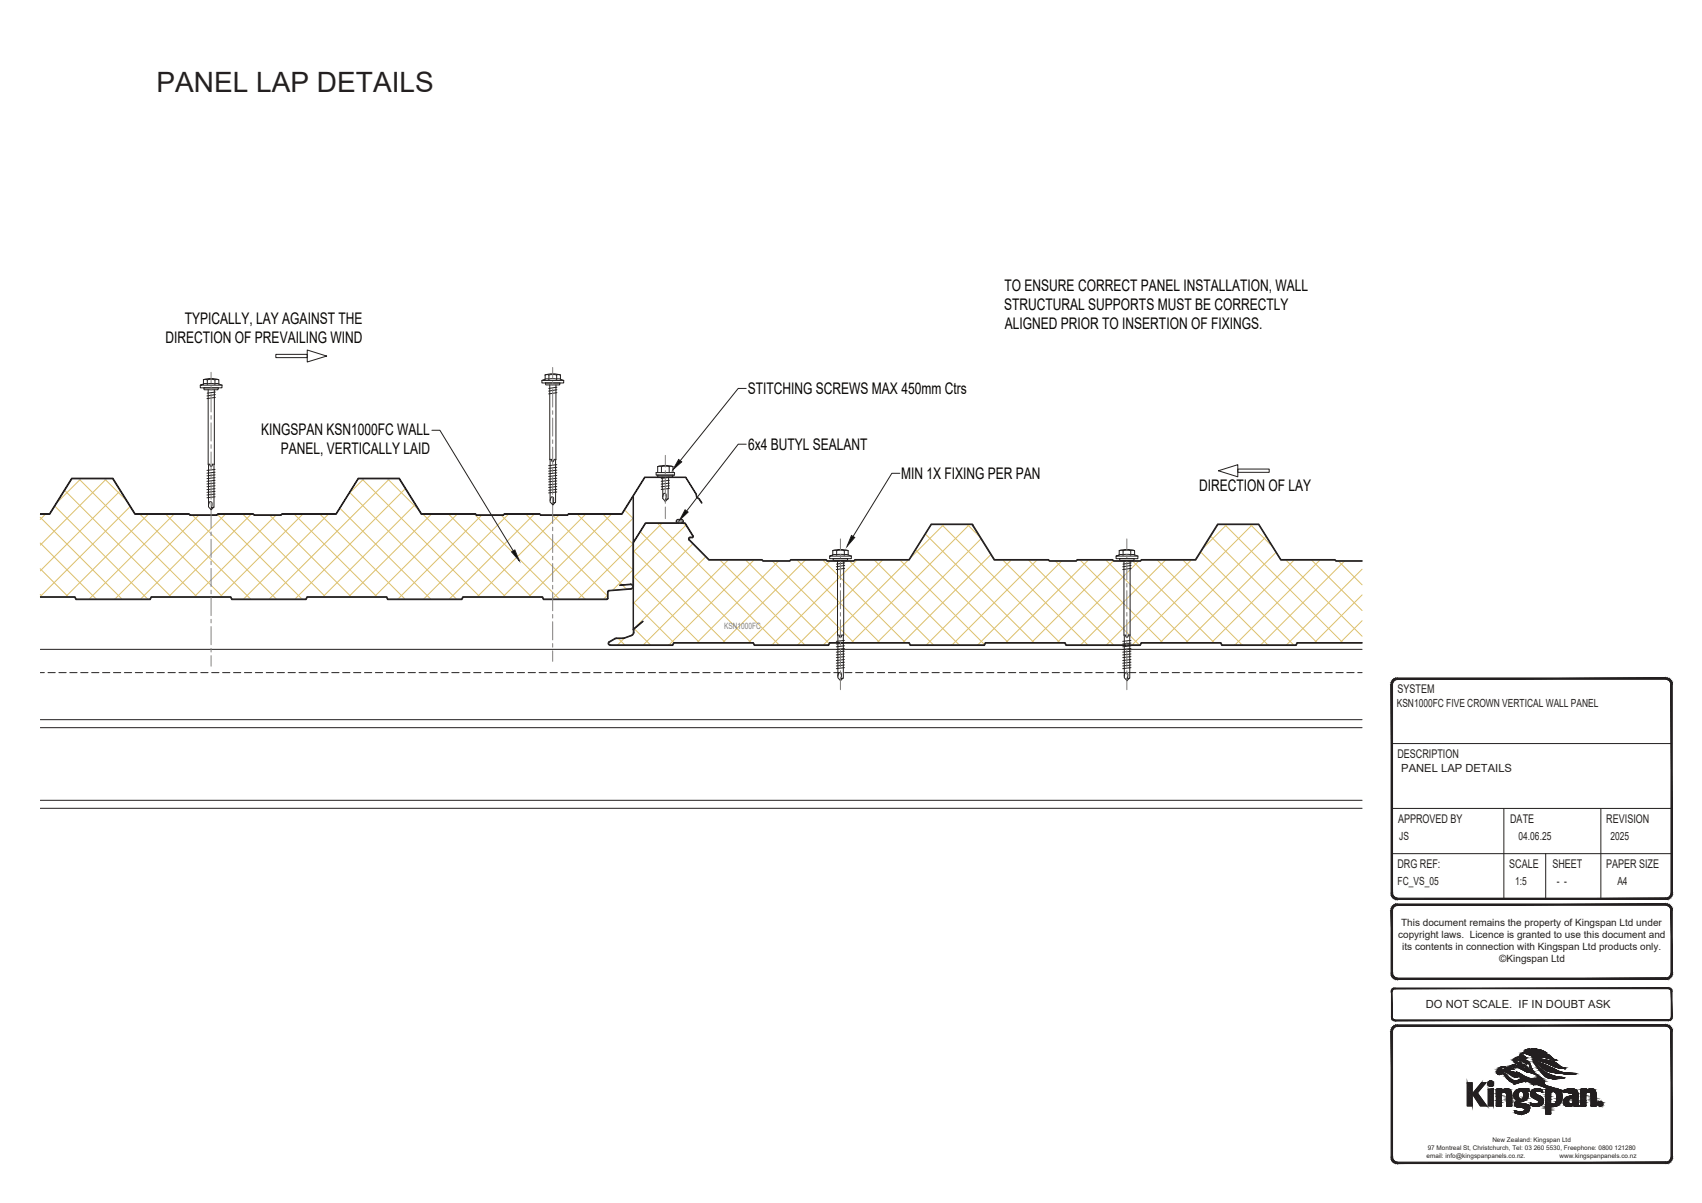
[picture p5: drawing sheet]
<svg xmlns="http://www.w3.org/2000/svg" width="297mm" height="210mm" viewBox="0 0 297 210" stroke-linecap="round" stroke-linejoin="round" font-family="sans-serif">
<defs><g id="words">
<text font-size="4.9" fill="#231f20" x="27.3" y="16">PANEL LAP DETAILS</text>
<g font-size="2.8" fill="#040503">
<text x="175.3" y="50.7">TO ENSURE CORRECT PANEL INSTALLATION, WALL</text>
<text x="28.9" y="59.9">DIRECTION OF PREVAILING WIND</text>
<text x="32.3" y="56.5">TYPICALLY, LAY AGAINST THE</text>
<text x="175.3" y="54.1">STRUCTURAL SUPPORTS MUST BE CORRECTLY</text>
<text x="175.4" y="57.5">ALIGNED PRIOR TO INSERTION OF FIXINGS.</text>
<text x="130.5" y="68.8">STITCHING SCREWS MAX 450mm Ctrs</text>
<text x="45.6" y="75.9">KINGSPAN KSN1000FC WALL</text>
<text x="49" y="79.3">PANEL, VERTICALLY LAID</text>
<text x="130.5" y="78.6">6x4 BUTYL SEALANT</text>
<text x="157.3" y="83.6">MIN 1X FIXING PER PAN</text>
<text x="209.3" y="85.7">DIRECTION OF LAY</text>
</g>
<g font-size="2.1" fill="#231f20">
<text x="243.9" y="121">SYSTEM</text>
<text x="243.9" y="132.3">DESCRIPTION</text>
<text x="244" y="143.6">APPROVED BY</text>
<text x="263.6" y="143.6">DATE</text>
<text x="280.3" y="143.6">REVISION</text>
<text x="243.9" y="151.5">DRG REF:</text>
<text x="263.4" y="151.5">SCALE</text>
<text x="270.9" y="151.5">SHEET</text>
<text x="280.3" y="151.5">PAPER SIZE</text>
</g>
<g font-size="2" fill="#231f20">
<text x="243.8" y="123.5">KSN1000FC FIVE CROWN VERTICAL WALL PANEL</text>
<text x="244.6" y="134.8">PANEL LAP DETAILS</text>
<text x="244.2" y="146.6">JS</text>
<text x="265" y="146.6">04.06.25</text>
<text x="281.1" y="146.6">2025</text>
<text x="243.9" y="154.5">FC_VS_05</text>
<text x="264.4" y="154.5">1:5</text>
<text x="271.7" y="154.5">- -</text>
<text x="282.3" y="154.5">A4</text>
<text x="248.8" y="176">DO NOT SCALE. IF IN DOUBT ASK</text>
</g>
<g font-size="1.7" fill="#231f20">
<text x="244.5" y="161.7">This document remains the property of Kingspan Ltd under</text>
<text x="244" y="163.8">copyright laws. Licence is granted to use this document and</text>
<text x="244.7" y="165.8">its contents in connection with Kingspan Ltd products only.</text>
<text x="261.7" y="168">©Kingspan Ltd</text>
</g>
<text font-size="1.5" fill="#808180" x="126.4" y="109.7">KSN1000FC</text>
<g font-size="1.1" fill="#231f20">
<text x="249" y="202.1">email: info@kingspanpanels.co.nz.</text>
<text x="249.2" y="200.7">97 Montreal St, Christchurch, Tel: 03 260 5530, Freephone: 0800 121280</text>
<text x="260.4" y="199.4">New Zealand: Kingspan Ltd</text>
<text x="272.2" y="202.1">www.kingspanpanels.co.nz</text>
</g>
</g></defs>
<g fill="none" stroke="#dcc06c" stroke-width=".17">
<path d="M7 99.3l4.9 4.9M7 89.8h1.7l3.9-6.2h7.1l3.8 6.2h9.5l.2 .2h4.7l.1-.2h6.2l.2 .2h4.6l.2-.2h9.5l3.9-6.2h7l3.9 6.2h9.5l.2 .2h4.6l.3-.2h6.1l.2 .2h4.6l.2-.2h9.4l1.9-3.2v15.8a.46 .46 0 0 0-.5-.5M7 94.8l9.8 9.8M7 90.3l14.3 14.3M7.9 89.8l-.9 .9M9.6 88.3l16.2 16.3M11.3 85.6l18.6 18.6M13.7 83.6l20.7 20.6M14.1 83.6l-4.1 4.1M18.2 83.6l3.8 3.7M18.6 83.6l-11.6 11.6M21 85.7l-14 14"/>
<path d="M22.7 88.4l-15.7 15.8h6.1l.2 .4h12.9l.2-.4h13.9l.2 .4h12.9l.2-.4h13.9l.2 .4h12.9l.2-.4h13.9l.2 .4h11l.1-1.2 .2-.3 3.9-.4M24.4 89.8l14.4 14.4M25.9 89.8l-14.4 14.4M28.9 89.8l14.8 14.8M30.4 89.8l-14.8 14.8M33.6 90l14.6 14.6M34.7 90l-14.6 14.6M38 89.8l14.7 14.8M39.3 89.8l-14.8 14.8M42.4 89.8l14.4 14.4M43.8 89.8l-14.4 14.4M47.1 90l14.2 14.2"/>
<path d="M48.1 90l-14.2 14.2M51.4 89.8l14.4 14.4M52.8 89.8l-14.4 14.4M55.9 89.8l14.8 14.8M57.3 89.8l-14.8 14.8M59.3 88.7l15.9 15.9M61 86l18.7 18.6M63.1 83.6l20.6 20.6M63.5 83.6l-2.5 2.5M67.6 83.6l5.4 5.3M68 83.6l-21 21M70.7 85.3l-19.2 19.3"/>
<path d="M72.5 88.1l-16.1 16.1M73.8 89.8l14.4 14.4M75.3 89.8l-14.4 14.4M78.3 89.8l14.4 14.4M79.8 89.8l-14.5 14.4M82.8 89.8l14.8 14.8M84 90l-14.6 14.6M87.5 90l14.6 14.6M88.7 89.8l-14.8 14.8M91.8 89.8l14.2 14.2M93.2 89.8l-14.8 14.8M96.5 90l12.1 12.1"/>
<path d="M97.5 90l-14.2 14.2M100.8 89.8l9.7 9.7M102.2 89.8l-14.4 14.4M105.3 89.8l5.2 5.2M106.7 89.8l-14.4 14.4M109 89l1.5 1.5M110.5 99.4l-3.6 3.6M110.5 96.1l16.1 16.1M110.5 94.9l-9.6 9.7M110.5 90.4l-14.1 14.2M111.8 92.8l19.3 19.4M114.8 91.4l21.2 21.2"/>
<path d="M115.5 91.4l-5 4.9M119.2 91.4l.8 .7M119.7 91.7l-9.2 9.1M120.9 93.6l-.1 .2h-.5l-.1 .4 3.5 3.6h9.3l.2 .2h4.6l.2-.2h6.2l.1 .2h4.7l.2-.2h9.5l3.8-6.2h7.1l3.9 6.2h9.4l.3 .2h4.6l.2-.2h6.1l.3 .2h4.6l.2-.2h9.5l3.9-6.2h7l3.9 6.2h9.5l.1 .2h4.6M120.9 93.6l-1.4-2.2h-6.8l-2.1 3.3-.1-.1v15.3M120.9 94.9l-10.4 10.4M123.2 97.2l-12.5 12.4M125.7 97.8l14.8 14.8M127.1 97.8l-14.8 14.8M130.1 97.8l14.6 14.5M131.6 97.8l-14.8 14.8M134.8 98l14.2 14.2"/>
<path d="M135.9 98l-14.2 14.2M139.1 97.8l14.4 14.4M140.6 97.8l-14.5 14.4M143.6 97.8l14.4 14.4M144.8 98l-14.2 14.2M148.3 98l14.6 14.6M149.5 97.8l-14.8 14.8M152.6 97.8l14.8 14.8M154 97.8l-14.8 14.8M157.1 97.8l14.7 14.7M158.5 97.8l-14.8 14.8M159.8 96l16.2 16.2"/>
<path d="M161.5 93.2l19 19M164.3 91.6l20.7 20.6M164.7 91.6l-5.7 5.7M168.8 91.6l2.2 2.1M169.2 91.6l-20.6 20.6M171.2 94.1l-18.1 18.1M172.9 96.8l-15.3 15.4M175 97.8l14.8 14.8M176.5 97.8l-14.8 14.8M179.5 97.8l14.8 14.8M181 97.8l-14.8 14.8M184.2 98l14.6 14.6"/>
<path d="M185.3 98l-14.6 14.6M188.5 97.8l14.4 14.4M189.9 97.8l-14.4 14.4M193 97.8l14.4 14.4M194.3 97.9l-14.3 14.3M197.7 98l14.2 14.2M198.7 98l-14.2 14.2M202 97.8l14.8 14.8M203.4 97.8l-14.8 14.8M206.5 97.8l14.8 14.8M207.9 97.8l-14.8 14.8M209.5 96.3l16.3 16.3"/>
<path d="M211.3 93.6l18.5 18.6M213.7 91.6l20.6 20.6M214.1 91.6l-4.1 4.1M218.2 91.6l3.8 3.7M218.6 91.6l-21 21M221 93.7l-18.5 18.5M222.7 96.4l-15.7 15.8M224.4 97.8l13.3 13.3M225.8 97.8l-14.3 14.4M228.9 97.8l8.8 8.8M230.4 97.8l-14.9 14.8M233.6 98l4.1 4.1"/>
<path d="M234.6 98l-14.6 14.6M237.7 99.4l-13.2 13.2M7 103.8l.4 .4M106 103.9l-.6 .7M107.9 111.5l1.1 1.1M108.7 102.2l.6 .6M108.9 111.4l-1.1 1.2M110 102l-1.8 .2 1.8-.2a.35 .35 0 0 1 .4 .4 .35 .35 0 0 1-.3 .3M110.2 111a4.5 4.5 0 0 1-2.8 .5l-1.2 .7v.2l.3 .1M110.5 100.6l11.6 11.6M110.5 105.1l7.1 7.1M110.5 109.6l.1 .1 1.6-1.3v.1l-1.6 1.4"/>
<path d="M110.6 109.8h-.1M110.6 109.7l-.1 .2M110.6 109.9a.81 .81 0 0 1-.4 1.1M110.7 109.8l2.8 2.8M237.7 103.8l-8.3 8.4M237.7 108.3l-3.8 3.9M237.7 112.2h-11.3l-.2 .4h-12.9l-.2-.4h-13.9l-.2 .4h-12.9l-.2-.4h-13.9l-.2 .4h-12.9l-.2-.4h-13.9l-.2 .4h-12.9l-.2-.4h-13.9l-.2 .4h-10.9"/>
</g>
<path d="M110.5 86.6v23.3M169.8 91.6h.1" fill="none" stroke="#231f20" stroke-width=".25"/>
<g fill="none" stroke="#231f20" stroke-width=".19">
<path d="M7 89.7h1.6l3.9-6.2h7.2l3.9 6.2h9.4l.2 .2h4.6l.2-.2h6.2l.2 .2h4.6l.2-.2h9.4l3.9-6.2h7.2l3.9 6.2h9.4l.2 .2h4.6l.2-.2h6.2l.2 .2h4.6l.2-.2h9.3l4-6.4h7.2l1.8 2.9 .1 .5 .5 .4 .4 .7h-.1l-.4-.7-.4-.3-.2-.5-1.8-2.9h-7l-4 6.4h-9.4l-.2 .2h-4.6l-.2-.2h-6.1l-.3 .2h-4.6l-.2-.2h-9.5l-3.9-6.2h-7l-3.9 6.2h-9.5l-.2 .2h-4.6l-.2-.2h-6.2l-.1 .2h-4.7l-.2-.2h-9.5l-3.8-6.2h-7.1l-3.9 6.2h-1.7M120.5 93.9l-.2 .2v.1l3.5 3.5h9.2l.2 .2h4.6l.2-.2h6.2l.2 .2h4.6l.2-.2h9.4l3.9-6.2h7.2l3.9 6.2h9.4l.2 .2h4.6l.2-.2h6.2l.2 .2h4.6l.2-.2h9.4l3.9-6.2h7.2l3.9 6.2h9.4l.2 .2h4.5M120.5 93.9h.3M120.9 93.6l-.1 .2-.3-.1a.3 .3 0 0 0-.3 .2 .3 .3 0 0 0 .1 .4l3.4 3.5h9.3l.2 .2h4.6l.2-.2h6.2l.1 .2h4.7l.2-.2h9.5l3.8-6.2h7.1l3.9 6.2h9.4l.3 .2h4.6l.2-.2h6.1l.3 .2h4.6l.2-.2h9.5l3.9-6.2h7l3.9 6.2h9.5l.1 .2h4.6M120.9 93.6l-1.4-2.2h-6.8l-2.1 3.3-.1-.1 2.1-3.3h7l1.4 2.3v.1l-.2 .2M7 104.3h6l.2 .4h13l.2-.4h13.8l.2 .4h13l.2-.4h13.8l.2 .4h13l.2-.4h13.8l.2 .4h11.1M108.9 111.3l-.2 .1a2.65 2.65 0 0 0-2.6 .8l.1 .3 .3 .1M110 101.9a.45 .45 0 0 1 .5 .5 .45 .45 0 0 1-.4 .4l-3.8 .3-.2 .2v1.2l-.2 .1M110 102l-1.8 .2 1.8-.2a.35 .35 0 0 1 .4 .4 .35 .35 0 0 1-.3 .3M110.1 102.7l-3.9 .4-.2 .3-.1 1.2h-11l-.2-.4h-13.9l-.2 .4h-12.9l-.2-.4h-13.9l-.2 .4h-12.9l-.2-.4h-13.9l-.2 .4h-12.9l-.2-.4h-6.1M110.2 111a4.5 4.5 0 0 1-2.8 .5l-1.2 .7v.2l.3 .1M110.5 109.9l-.1 .9-1.5 .5"/>
<path d="M110.6 109.7l-.1 .2M110.6 109.7l1.6-1.3v.1l-1.6 1.4M110.6 109.9a.81 .81 0 0 1-.4 1.1M237.7 112.2h-11.3l-.2 .4h-12.9l-.2-.4h-13.9l-.2 .4h-12.9l-.2-.4h-13.9l-.2 .4h-12.9l-.2-.4h-13.9l-.2 .4h-12.9l-.2-.4h-13.9l-.2 .4h-10.9M237.7 112.3h-11.3l-.2 .4h-13l-.2-.4h-13.8l-.2 .4h-13l-.2-.4h-13.8l-.2 .4h-13l-.2-.4h-13.8l-.2 .4h-13l-.2-.4h-13.8l-.2 .4h-10.9"/>
</g>
<g fill="none" stroke="#231f20" stroke-width=".17">
<path d="M35 67.2v.5h3.7v-.5M35.5 66.3l1.3-.2 1.4 .2M35.5 67h.7M35.5 67l-.5 .2h3.7M35.6 67.7h2.5l-.1 .3h-2.3zM36.2 67h1.3M36.2 66.3h1.3M36.2 66.3h-.7v.7M36.2 66.3v.7M36.3 68l.1 20.5 .5 .5 .4-.5 .1-20.5M37.5 66.3l.2-.1 .5 .1v.7h-.7zM37.6 68.4l-1.4 .2"/>
<path d="M37.6 68.9l-1.5 .2M37.6 69.4l-1.5 .2M38.2 67l.5 .2M48.1 61.9h5.5v.5h-5.5zM53.6 61.1l3.4 1-3.4 1.1zM95.1 66.2h.7M95.1 65.5v.7l-.5 .2h3.8M95.2 66.8h2.5v.4h-2.4zM95.8 65.5h-.7l1.4-.3 1.3 .3M95.8 65.5h2M95.8 65.5v.7l.7-.1 1.3 .1M95.9 67.2l.1 20.4 .5 .5 .5-.5v-20.4"/>
<path d="M97.2 65.5v.7M97.2 67.6l-1.4 .2M97.2 68l-1.4 .3M97.2 68.5l-1.4 .3M97.8 65.5v.7l.6 .2M98.4 66.4v.4h-.7h-3.1v-.4M36.4 88.2l.1-.5 .3-.1 .2 .2-.1 .8M37.3 88.5l-.4 .1-.1 .4M37.4 81h-.3l-.2 .4-.2-.1-.1-.3h-.3M37.5 82.4l-1.4 .2M37.5 82.9l-1.4 .2M37.5 83.4l-1.4 .1"/>
<path d="M37.5 83.8l-1.4 .2M37.5 84.3l-1.4 .2M37.5 84.8l-1.4 .2M37.5 85.3l-1.4 .2M37.5 85.8l-1.4 .1M37.5 86.2l-1.4 .2M37.5 86.7l-1.4 .2M37.5 81.9l-1.4 .2M95.9 80.2h.4v.2M96 87.4a.48 .48 0 0 1 .4-.7 .8 .8 0 0 1 .1 1.1M96.6 80.4l-.1 .2-.2-.2M97 87.7l-.5 .1v.4"/>
<path d="M97 80.2h-.3v.2M97.2 81.6l-1.4 .1M97.2 82.1l-1.4 .1M97.2 82.5l-1.4 .2M97.2 83l-1.4 .2M97.2 83.5l-1.4 .2M97.2 83.9l-1.4 .2M97.2 84.5l-1.4 .1M97.2 84.9l-1.4 .2M97.2 85.4l-1.4 .2M97.2 85.9l-1.4 .1M97.2 81.1l-1.4 .2"/>
<path d="M114.9 82.9h-.4v-.4h3.2v.4h-3l.2 .4h2.4l.2-.4M115.4 81.5v1M115.4 81.5h-.6v1M115.6 83.3v2.1M115.7 86.8a.47 .47 0 0 1 .3-.7l.2 .1a.86 .86 0 0 1 0 1M116.6 87.1l-.5 .1v.4M116.6 85.3v1.7l-.5 .5-.4-.5v-1.6M116.7 83.3v2M116.8 81.5h-1.4M116.8 84.3l-1.4 .2M116.8 85.3l-1.4 .1M116.8 84.8l-1.4 .2"/>
<path d="M116.8 83.8l-1.4 .2M116.9 83.3l-1.5 .2M117.4 81.5l-1.3-.3-1.3 .3M117.4 81.5v1M117.5 81.5h-.7v1M118 91h.1M119.2 91l-.3-.3h-.7l-.2 .3M119.2 91h.1M119.2 91l-.1 .2-.8 .1-.3-.3M145.3 96.9h.7M145.3 96.9l-.5 .2h3.8M145.3 96.1v.8"/>
<path d="M145.4 97.5h2.5v.4h-2.4zM146 96.8h1.3M146 96.1v.8M146.2 97.9v20.4l.5 .5 .5-.5v-20.4M147.3 96.1h-2M147.3 96.1h.7l-1.3-.2-1.4 .2M147.4 96.1l-.1 .8h.7M147.4 98.3l-1.4 .2M147.4 98.7l-1.4 .2M147.4 99.2l-1.4 .2M148 96.1v.8l.6 .2M148.6 97.1v.4h-.7h-3.1v-.4"/>
<path d="M195.3 96.1h.7M195.3 96.9l-.5 .2h3.8M195.3 96.1v.8M195.3 96.1l1.4-.2 1.3 .2M195.4 97.5h2.6l-.1 .4h-2.4zM196 96.8h1.3M196 96.1h1.3M196 96.1v.8h-.7M196.2 97.9v20.4l.5 .5 .5-.5v-20.4M197.3 96.1h.7M197.3 96.1v.8h.7M197.4 98.3l-1.4 .2"/>
<path d="M197.4 98.7l-1.5 .2M197.4 99.2l-1.5 .2M198 96.9l.6 .2M198 96.1v.8M198.6 97.1v.4h-.7h-3.1v-.4M212.6 82.2l3.4-1.1v2.1zM216 81.9h5.5v.5h-5.5zM7 117.4h.7M7 113.3h230.7M8.4 117.4h1.2M10.3 117.4h1.2M12.2 117.4h1.3"/>
<path d="M14.1 117.4h1.3M16 117.4h1.3M17.9 117.4h1.3M19.8 117.4h1.3M21.7 117.4h1.3M23.6 117.4h1.3M25.5 117.4h1.3M27.4 117.4h1.3M29.3 117.4h1.3M31.2 117.4h1.3M33.1 117.4h1.3M35 117.4h1.3"/>
<path d="M36.9 117.4h1.3M38.8 117.4h1.3M40.8 117.4h1.2M42.7 117.4h1.2M44.6 117.4h1.2M46.5 117.4h1.2M48.4 117.4h1.2M50.3 117.4h1.2M52.2 117.4h1.3M54.1 117.4h1.3M56 117.4h1.3M57.9 117.4h1.3"/>
<path d="M59.8 117.4h1.3M61.7 117.4h1.3M63.6 117.4h1.3M65.5 117.4h1.3M67.4 117.4h1.3M69.3 117.4h1.3M71.2 117.4h1.3M73.1 117.4h1.3M75 117.4h1.3M76.9 117.4h1.3M78.8 117.4h1.3M80.8 117.4h1.2"/>
<path d="M82.7 117.4h1.2M84.6 117.4h1.2M86.5 117.4h1.2M88.4 117.4h1.2M90.3 117.4h1.2M92.2 117.4h1.2M94.1 117.4h1.3M96 117.4h1.3M97.9 117.4h1.3M99.8 117.4h1.3M101.7 117.4h1.3M103.6 117.4h1.3"/>
<path d="M105.5 117.4h1.3M107.4 117.4h1.3M109.3 117.4h1.3M111.2 117.4h1.3M113.1 117.4h1.3M115 117.4h1.3M116.9 117.4h1.3M118.8 117.4h1.3M120.7 117.4h1.3M122.7 117.4h1.2M124.6 117.4h1.2M126.5 117.4h1.2"/>
<path d="M128.4 117.4h1.2M130.3 117.4h1.2M132.2 117.4h1.2M134.1 117.4h1.3M136 117.4h1.3M137.9 117.4h1.3M139.8 117.4h1.3M141.7 117.4h1.3M143.6 117.4h1.3M145.5 117.4h1.3M146.2 110.8h.3v.3M146.2 118a.47 .47 0 0 1 .4-.6l.2 .3-.1 .7"/>
<path d="M147.2 118.4h-.5v.4M147.2 110.8h-.3l-.2 .4-.2-.1M147.4 112.2l-1.4 .2M147.4 112.7l-1.4 .2M147.4 113.2l-1.4 .2M147.4 113.7l-1.4 .1M147.4 114.1l-1.4 .2M147.4 114.6l-1.4 .2M147.4 115.1l-1.4 .2M147.4 115.6l-1.4 .2M147.4 116.1l-1.4 .1M147.4 116.5l-1.4 .2"/>
<path d="M147.4 111.8l-1.4 .1M147.4 117.4h1.3M149.3 117.4h1.3M151.2 117.4h1.3M153.1 117.4h1.3M155 117.4h1.3M156.9 117.4h1.3M158.8 117.4h1.3M160.7 117.4h1.3M162.7 117.4h1.2M164.6 117.4h1.2M166.5 117.4h1.3"/>
<path d="M168.4 117.4h1.3M170.3 117.4h1.3M172.2 117.4h1.3M174.1 117.4h1.3M176 117.4h1.3M177.9 117.4h1.3M179.8 117.4h1.3M181.7 117.4h1.3M183.6 117.4h1.3M185.5 117.4h1.3M187.4 117.4h1.3M189.3 117.4h1.3"/>
<path d="M191.2 117.4h1.3M193.1 117.4h1.3M195.1 117.4h1.2M196.2 118l.1-.4 .2-.2h.2l.1 .3-.1 .7M197 117.4h1.2M197.2 118.4h-.5v.4M197.2 110.8h-.3l-.2 .4h-.2v-.4h-.3M197.4 112.2l-1.5 .2M197.4 112.7l-1.5 .2M197.4 113.2l-1.5 .2M197.4 113.7l-1.5 .1M197.4 114.1l-1.5 .2"/>
<path d="M197.4 114.6l-1.5 .2M197.4 115.1l-1.5 .2M197.4 115.6l-1.5 .2M197.4 116.1l-1.5 .1M197.4 116.5l-1.5 .2M197.4 111.8l-1.5 .1M198.9 117.4h1.2M200.8 117.4h1.2M202.7 117.4h1.2M204.6 117.4h1.2M206.5 117.4h1.3M208.4 117.4h1.3"/>
<path d="M210.3 117.4h1.3M212.2 117.4h1.3M214.1 117.4h1.3M216 117.4h1.3M217.9 117.4h1.3M219.8 117.4h1.3M221.7 117.4h1.3M223.6 117.4h1.3M225.5 117.4h1.3M227.4 117.4h1.3M229.3 117.4h1.3M231.2 117.4h1.3"/>
<path d="M233.1 117.4h1.3M235.1 117.4h1.2M237 117.4h.7M7 139.7h230.7M7 127h230.7M7 125.6h230.7M7 141.1h230.7"/>
</g>
<g fill="none" stroke="#808180" stroke-width=".17">
<path d="M36.8 65v1.8M36.8 67.5v.6M36.8 68.7v3.2M36.8 72.5v.7M36.8 73.8v3.2M36.8 77.6v.7M36.8 78.9v3.2M96.5 64.1v1.9M96.5 66.6v.6M96.5 67.9v3.2M96.5 71.7v.6M96.5 73v3.1"/>
<path d="M96.5 76.8v.6M96.5 78v3.2M36.8 82.7v.6M36.8 84v3.1M36.8 87.8v.6M36.8 89v3.2M36.8 92.9v.6M36.8 94.1v3.2M36.8 97.9v.7M36.8 99.2v3.2M96.5 81.9v.6M96.5 83.1v3.2"/>
<path d="M96.5 86.9v.7M96.5 88.2v3.2M96.5 92v.6M96.5 93.3v3.2M96.5 97.1v.6M96.5 98.4v3.1M118.1 91l.2 .2M118.1 90.8l.5 .5M118.3 90.7l.5 .6M118.5 90.7l.6 .5M118.8 90.7l.4 .4M119.1 90.7l.1 .1"/>
<path d="M146.7 94.1v2M146.7 96.8v.6M146.7 98v3.2M196.7 94.1v2M196.7 96.8v.6M196.7 98v3.2M36.8 103v.6M36.8 104.3v3.2M36.8 108.1v.6M36.8 109.4v3.1M36.8 113.2v.6M36.8 114.4v1.9"/>
<path d="M96.5 102.2v.6M96.5 103.4v3.2M96.5 107.2v.7M96.5 108.5v3.2M96.5 112.3v.7M96.5 113.6v1.8M146.7 101.8v.7M146.7 103.1v3.2M146.7 106.9v.6M146.7 108.2v3.2M146.7 112v.6M146.7 113.3v3.1"/>
<path d="M146.7 117.1v.6M146.7 118.3v2.1M196.7 101.8v.7M196.7 103.1v3.2M196.7 106.9v.6M196.7 108.2v3.2M196.7 112v.6M196.7 113.3v3.1M196.7 117.1v.6M196.7 118.3v2.1"/>
</g>
<path d="M119.6 89l.5 .4-1.5 1.4z" fill="#040503"/>
<path d="M130.2 77.5h-1.4l-9 11.7M119.6 89l.5 .4-1.5 1.4z" fill="none" stroke="#231f20" stroke-width=".17"/>
<path d="M89.3 96.3l.6-.3 .7 1.9z" fill="#040503"/>
<path d="M75.4 75.1h1.4l12.8 21.1M89.3 96.3l.6-.3 .7 1.9z" fill="none" stroke="#231f20" stroke-width=".17"/>
<path d="M118.4 80.2l.6 .4-1.6 1.4z" fill="#040503"/>
<path d="M130.2 67.8h-1.4l-10.1 12.6M118.4 80.2l.6 .4-1.6 1.4z" fill="none" stroke="#231f20" stroke-width=".17"/>
<path d="M148.6 93.5l.6 .3-1.4 1.6z" fill="#040503"/>
<path d="M148.6 93.5l.6 .3-1.4 1.6zM157 82.6h-1.4l-6.7 11M262.5 141.1v15.8" fill="none" stroke="#231f20" stroke-width=".17"/>
<path d="M116.1 79.5v2M116.1 82.1v.7M116.1 83.4v3.2M116.1 87.2v.7M116.1 88.5v2" fill="none" stroke="#808180" stroke-width=".17"/>
<path d="M290.8 156.8l.2 .2h-.2zM290.8 156.8l.2 .2v-.3zM291 156.7l.3 .2-.3 .1zM291 156.7l.3 .2-.1-.3zM291.2 156.6l.3 .1-.2 .2zM291.2 156.6l.3 .1-.1-.2zM291.4 156.5h.3l-.2 .2zM291.5 156.3l-.1 .2h.3zM291.5 156.3l.3-.1-.1 .3zM291.6 156.1l-.1 .2 .3-.1zM291.6 156.1l.3-.2-.1 .3zM291.6 155.9v.2l.3-.2z" fill="#231f20"/>
<path d="M290.8 156.8l.2 .2h-.2zM290.8 156.8l.2-.1v.3zM291 156.7l.3 .2-.3 .1zM291 156.7l.2-.1 .1 .3zM291.2 156.6l.2-.1 .1 .2zM291.2 156.6l.3 .1-.2 .2zM291.4 156.5h.3l-.2 .2zM291.5 156.3l.2 .2h-.3zM291.5 156.3l.3-.1-.1 .3zM291.6 156.1l.2 .1-.3 .1zM291.6 156.1l.3-.2-.1 .3zM291.6 155.9h.3l-.3 .2z" fill="none" stroke="#231f20" stroke-width=".17"/>
<path d="M291.6 119.4v36.5h.3zM291.6 119.4h.3v36.5z" fill="#231f20"/>
<path d="M291.6 119.4h.3v36.5zM291.6 119.4l.3 36.5h-.3z" fill="none" stroke="#231f20" stroke-width=".17"/>
<path d="M291.8 119.1l.1 .3h-.3zM291.6 119.2v.2l.2-.3zM291.7 118.9l.1 .2-.2 .1zM291.5 119l.1 .2 .1-.3zM291.5 118.7l.2 .2-.2 .1zM291.4 118.8l.1 .2v-.3zM291.3 118.5l.2 .2-.1 .1zM291.3 118.5l-.1 .2 .2 .1zM291 118.4l.3 .1-.1 .2zM291 118.4v.2l.2 .1zM290.8 118.3l.2 .1v.2zM290.8 118.3v.3h.2z" fill="#231f20"/>
<path d="M290.8 118.3l.2 .1v.2zM290.8 118.3l.2 .3h-.2zM291 118.4l.2 .3-.2-.1zM291 118.4l.3 .1-.1 .2zM291.3 118.5l.2 .2-.1 .1zM291.3 118.5l.1 .3-.2-.1zM291.4 118.8l.1-.1v.3zM291.5 119l.2-.1-.1 .3zM291.5 118.7l.2 .2-.2 .1zM291.6 119.2l.2-.1-.2 .3zM291.7 118.9l.1 .2-.2 .1zM291.8 119.1l.1 .3h-.3z" fill="none" stroke="#231f20" stroke-width=".17"/>
<path d="M243.9 118.6h46.9v-.3zM243.9 118.3h46.9l-46.9 .3z" fill="#231f20"/>
<path d="M243.9 118.6l46.9-.3v.3zM243.9 118.3h46.9l-46.9 .3z" fill="none" stroke="#231f20" stroke-width=".17"/>
<path d="M243.6 118.4l.3-.1v.3zM243.6 118.4l.1 .2h.2zM243.3 118.5l.3-.1 .1 .2zM243.3 118.5l.2 .2 .2-.1zM243.1 118.7l.2-.2 .2 .2zM243.1 118.7l.2 .1 .2-.1zM243.1 118.7l.2 .1-.4 .1zM242.9 118.9l.2 .1 .2-.2zM242.9 118.9l.2 .1-.3 .1zM242.8 119.1l.3 .1v-.2zM242.8 119.1l.3 .1-.3 .2zM242.8 119.4h.2l.1-.2z" fill="#231f20"/>
<path d="M242.8 119.4l.3-.2-.1 .2zM242.8 119.1l.3 .1-.3 .2zM242.8 119.1l.3-.1v.2zM242.9 118.9l.2 .1-.3 .1zM242.9 118.9l.4-.1-.2 .2zM243.1 118.7l.2 .1-.4 .1zM243.1 118.7h.4l-.2 .1zM243.1 118.7l.2-.2 .2 .2zM243.3 118.5l.4 .1-.2 .1zM243.3 118.5l.3-.1 .1 .2zM243.6 118.4l.3-.1v.3zM243.6 118.4l.3 .2h-.2z" fill="none" stroke="#231f20" stroke-width=".17"/>
<path d="M242.8 119.4l.2 36.5v-36.5zM242.8 119.4l.2 36.5h-.2z" fill="#231f20"/>
<path d="M242.8 119.4h.2v36.5zM242.8 119.4l.2 36.5h-.2z" fill="none" stroke="#231f20" stroke-width=".17"/>
<path d="M242.8 155.9h.2l-.2 .3zM243 155.9l-.2 .3 .3-.1zM242.8 156.2l.3-.1-.2 .4zM243.1 156.1l-.2 .4 .2-.2zM242.9 156.5l.2-.2v.4zM243.1 156.3v.4l.2-.2zM243.1 156.7l.2-.2v.4zM243.3 156.5v.4l.2-.3zM243.5 156.6l.1 .4-.3-.1zM243.5 156.6l.1 .4 .1-.3zM243.7 156.7l.2 .3h-.3zM243.7 156.7l.2 .3v-.2z" fill="#231f20"/>
<path d="M242.8 155.9h.2l-.2 .3zM242.8 156.2l.3-.1-.2 .4zM242.9 156.5l.2-.2v.4zM243 155.9l.1 .2-.3 .1zM243.1 156.1v.2l-.2 .2zM243.1 156.7l.2-.2v.4zM243.1 156.3l.2 .2-.2 .2zM243.3 156.5l.2 .1-.2 .3zM243.5 156.6l.2 .1-.1 .3zM243.5 156.6l.1 .4-.3-.1zM243.7 156.7l.2 .1v.2zM243.7 156.7l.2 .3h-.3z" fill="none" stroke="#231f20" stroke-width=".17"/>
<path d="M243.9 156.8v.2l46.9-.2zM243.9 157l46.9-.2v.2z" fill="#231f20"/>
<path d="M242.9 129.8h48.8M242.9 149h48.8M242.9 141.1h48.8M243.8 157.9l2 .1M243.9 156.8h46.9l-46.9 .2zM243.9 157l46.9-.2v.2zM269.8 149v7.9M279.4 141.1v15.8" fill="none" stroke="#231f20" stroke-width=".17"/>
<path d="M290.8 202.8l.2 .3h-.2zM290.8 202.8l.2 .3v-.3zM291 202.8l.3 .1-.3 .2zM291 202.8l.3 .1-.1-.2zM291.2 202.7l.3 .1-.2 .1zM291.2 202.7l.3 .1-.1-.2zM291.4 202.6l.3-.1-.2 .3zM291.5 202.4l-.1 .2 .3-.1zM291.5 202.4l.3-.1-.1 .2zM291.6 202.2l-.1 .2 .3-.1zM291.6 202.2l.3-.2-.1 .3zM291.6 202v.2l.3-.2z" fill="#231f20"/>
<path d="M290.8 202.8l.2 .3h-.2zM290.8 202.8h.2v.3zM291 202.8l.3 .1-.3 .2zM291 202.8l.2-.1 .1 .2zM291.2 202.7l.2-.1 .1 .2zM291.2 202.7l.3 .1-.2 .1zM291.4 202.6l.3-.1-.2 .3zM291.5 202.4l.2 .1-.3 .1zM291.5 202.4l.3-.1-.1 .2zM291.6 202.2l.2 .1-.3 .1zM291.6 202.2l.3-.2-.1 .3zM291.6 202h.3l-.3 .2z" fill="none" stroke="#231f20" stroke-width=".17"/>
<path d="M291.6 180v22h.3zM291.6 180h.3v22z" fill="#231f20"/>
<path d="M291.6 180h.3v22zM291.6 180l.3 22h-.3z" fill="none" stroke="#231f20" stroke-width=".17"/>
<path d="M291.8 179.7l.1 .3h-.3zM291.6 179.8v.2l.2-.3zM291.7 179.4l.1 .3-.2 .1zM291.5 179.6l.1 .2 .1-.4zM291.5 179.2l.2 .2-.2 .2zM291.5 179.2l-.1 .2 .1 .2zM291.3 179l.2 .2-.1 .2zM291.3 179l-.1 .2 .2 .2zM291 178.9l.3 .1-.1 .2zM291 178.9v.3h.2zM290.8 178.9h.2v.3zM290.8 178.9v.2l.2 .1z" fill="#231f20"/>
<path d="M290.8 178.9h.2v.3zM290.8 178.9l.2 .3-.2-.1zM291 178.9l.2 .3h-.2zM291 178.9l.3 .1-.1 .2zM291.3 179l.2 .2-.1 .2zM291.3 179l.1 .4-.2-.2zM291.5 179.6l.2-.2-.1 .4zM291.5 179.2l.2 .2-.2 .2zM291.5 179.2v.4l-.1-.2zM291.6 179.8l.2-.1-.2 .3zM291.7 179.4l.1 .3-.2 .1zM291.8 179.7l.1 .3h-.3z" fill="none" stroke="#231f20" stroke-width=".17"/>
<path d="M243.9 179.1h46.9v-.2zM243.9 178.9h46.9l-46.9 .2z" fill="#231f20"/>
<path d="M243.9 179.1l46.9-.2v.2zM243.9 178.9h46.9l-46.9 .2z" fill="none" stroke="#231f20" stroke-width=".17"/>
<path d="M243.6 178.9h.3v.2zM243.6 178.9l.1 .3 .2-.1zM243.3 179l.3-.1 .1 .3zM243.3 179l.2 .2h.2zM243.1 179.2l.2-.2 .2 .2zM243.1 179.2l.2 .2 .2-.2zM243.1 179.2l.2 .2h-.4zM242.9 179.4l.2 .2 .2-.2zM242.9 179.4l.2 .2-.3 .1zM242.8 179.7l.3 .1v-.2zM242.8 179.7l.3 .1-.3 .2zM242.8 180h.2l.1-.2z" fill="#231f20"/>
<path d="M242.8 180l.3-.2-.1 .2zM242.8 179.7l.3 .1-.3 .2zM242.8 179.7l.3-.1v.2zM242.9 179.4l.2 .2-.3 .1zM242.9 179.4h.4l-.2 .2zM243.1 179.2l.2 .2h-.4zM243.1 179.2h.4l-.2 .2zM243.1 179.2l.2-.2 .2 .2zM243.3 179l.4 .2h-.2zM243.3 179l.3-.1 .1 .3zM243.6 178.9h.3v.2zM243.6 178.9l.3 .2-.2 .1z" fill="none" stroke="#231f20" stroke-width=".17"/>
<path d="M242.8 180l.2 22v-22zM242.8 180l.2 22h-.2z" fill="#231f20"/>
<path d="M242.8 180h.2v22zM242.8 180l.2 22h-.2z" fill="none" stroke="#231f20" stroke-width=".17"/>
<path d="M242.8 202h.2l-.2 .3zM243 202l-.2 .3 .3-.1zM242.8 202.3l.3-.1-.2 .3zM243.1 202.2l-.2 .3 .2-.1zM242.9 202.5l.2-.1v.4zM243.1 202.4v.4l.2-.2zM243.1 202.8l.2-.2v.3zM243.3 202.6v.3l.2-.2zM243.5 202.7l.1 .4-.3-.2zM243.5 202.7l.1 .4 .1-.3zM243.7 202.8l.2 .3h-.3zM243.7 202.8l.2 .3v-.3z" fill="#231f20"/>
<path d="M242.8 202h.2l-.2 .3zM242.8 202.3l.3-.1-.2 .3zM242.9 202.5l.2-.1v.4zM243 202l.1 .2-.3 .1zM243.1 202.2v.2l-.2 .1zM243.1 202.8l.2-.2v.3zM243.1 202.4l.2 .2-.2 .2zM243.3 202.6l.2 .1-.2 .2zM243.5 202.7l.2 .1-.1 .3zM243.5 202.7l.1 .4-.3-.2zM243.7 202.8h.2v.3zM243.7 202.8l.2 .3h-.3z" fill="none" stroke="#231f20" stroke-width=".17"/>
<path d="M243.9 202.8v.3l46.9-.3zM243.9 203.1l46.9-.3v.3z" fill="#231f20"/>
<path d="M243.9 202.8h46.9l-46.9 .3zM243.9 203.1l46.9-.3v.3z" fill="none" stroke="#231f20" stroke-width=".17"/>
<path d="M291.2 178l.2 .1-.2 .1zM291.2 178l.2 .1v-.1zM291.4 178h.2l-.2 .1zM291.4 178h.2l-.1-.1zM291.5 177.9l.3-.1-.2 .2zM291.6 177.7l-.1 .2 .3-.1zM291.8 177.5v.3l-.2-.1zM291.7 177.5l-.1 .2 .2-.2z" fill="#231f20"/>
<path d="M291.2 178l.2 .1-.2 .1zM291.2 178h.2v.1zM291.4 178h.2l-.2 .1zM291.4 178l.1-.1 .1 .1zM291.5 177.9l.3-.1-.2 .2zM291.6 177.7l.2 .1-.3 .1zM291.7 177.5h.1l-.2 .2zM291.8 177.5v.3l-.2-.1z" fill="none" stroke="#231f20" stroke-width=".17"/>
<path d="M291.7 173.1v4.4h.1zM291.7 173.1h.1v4.4z" fill="#231f20"/>
<path d="M291.7 173.1h.1v4.4zM291.7 173.1l.1 4.4h-.1z" fill="none" stroke="#231f20" stroke-width=".17"/>
<path d="M291.8 172.8v.3h-.1zM291.6 172.9l.1 .2 .1-.3zM291.6 172.6l.2 .2-.2 .1zM291.6 172.6l-.1 .1 .1 .2zM291.4 172.5l.2 .1-.1 .1zM291.4 172.5v.1l.1 .1zM291.2 172.5h.2v.1zM291.2 172.5v.1h.2z" fill="#231f20"/>
<path d="M291.2 172.5h.2v.1zM291.2 172.5l.2 .1h-.2zM291.4 172.5l.2 .1-.1 .1zM291.4 172.5l.1 .2-.1-.1zM291.6 172.6l.2 .2-.2 .1zM291.6 172.6v.3l-.1-.2zM291.6 172.9l.2-.1-.1 .3zM291.8 172.8v.3h-.1z" fill="none" stroke="#231f20" stroke-width=".17"/>
<path d="M243.5 172.6h47.7v-.1zM243.5 172.5h47.7l-47.7 .1z" fill="#231f20"/>
<path d="M243.5 172.6l47.7-.1v.1zM243.5 172.5h47.7l-47.7 .1z" fill="none" stroke="#231f20" stroke-width=".17"/>
<path d="M243.2 172.5h.3v.1zM243.2 172.5l.1 .1h.2zM243 172.6l.2-.1 .1 .1zM243 172.6l.1 .1 .2-.1zM243 172.6l.1 .1-.2 .1zM242.9 172.8l.1 .1 .1-.2zM242.9 172.8l.1 .1-.2 .2zM243 172.9l-.2 .2h.2z" fill="#231f20"/>
<path d="M242.9 172.8l.2-.1-.1 .2zM242.9 172.8l.1 .1-.2 .2zM243 172.6h.3l-.2 .1zM243 172.6l.2-.1 .1 .1zM243 172.6l.1 .1-.2 .1zM243 172.9v.2h-.2zM243.2 172.5h.3v.1zM243.2 172.5l.3 .1h-.2z" fill="none" stroke="#231f20" stroke-width=".17"/>
<path d="M242.8 173.1l.2 4.4v-4.4zM242.8 173.1l.2 4.4h-.2z" fill="#231f20"/>
<path d="M242.8 173.1h.2v4.4zM242.8 173.1l.2 4.4h-.2z" fill="none" stroke="#231f20" stroke-width=".17"/>
<path d="M242.8 177.5h.2l-.1 .3zM243 177.5l-.1 .3 .1-.1zM242.9 177.8l.1-.1v.3zM243 177.7v.3l.1-.1zM243.1 177.9l.1 .2-.2-.1zM243.1 177.9l.1 .2 .1-.1zM243.3 178l.2 .2-.3-.1zM243.3 178l.2 .2v-.2z" fill="#231f20"/>
<path d="M242.8 177.5h.2l-.1 .3zM242.9 177.8l.1-.1v.3zM243 177.5v.2l-.1 .1zM243 177.7l.1 .2-.1 .1zM243 178l.1-.1 .1 .2zM243.1 177.9l.2 .1-.1 .1zM243.3 178h.2v.2zM243.3 178l.2 .2-.3-.1z" fill="none" stroke="#231f20" stroke-width=".17"/>
<path d="M243.5 178v.2l47.7-.2zM243.5 178.2l47.7-.2v.2z" fill="#231f20"/>
<path d="M243.5 178h47.7l-47.7 .2zM243.5 178.2l47.7-.2v.2z" fill="none" stroke="#231f20" stroke-width=".17"/>
<path d="M290.8 170.7l.2 .2-.2 .1zM290.8 170.7l.2 .2v-.2zM291 170.7l.3 .1-.3 .1zM291 170.7l.3 .1-.1-.2zM291.2 170.6h.3l-.2 .2zM291.2 170.6h.3l-.1-.1zM291.4 170.5l.3-.1-.2 .2zM291.5 170.3l-.1 .2 .3-.1zM291.5 170.3l.3-.2-.1 .3zM291.6 170.1l-.1 .2 .3-.2zM291.6 170.1l.3-.2-.1 .2zM291.6 169.9v.2l.3-.2z" fill="#231f20"/>
<path d="M290.8 170.7l.2 .2-.2 .1zM290.8 170.7h.2v.2zM291 170.7l.3 .1-.3 .1zM291 170.7l.2-.1 .1 .2zM291.2 170.6l.2-.1 .1 .1zM291.2 170.6h.3l-.2 .2zM291.4 170.5l.3-.1-.2 .2zM291.5 170.3l.2 .1-.3 .1zM291.5 170.3l.3-.2-.1 .3zM291.6 170.1h.2l-.3 .2zM291.6 170.1l.3-.2-.1 .2zM291.6 169.9h.3l-.3 .2z" fill="none" stroke="#231f20" stroke-width=".17"/>
<path d="M291.6 158.9v11h.3zM291.6 158.9h.3v11z" fill="#231f20"/>
<path d="M291.6 158.9h.3v11zM291.6 158.9l.3 11h-.3z" fill="none" stroke="#231f20" stroke-width=".17"/>
<path d="M291.8 158.6l.1 .3h-.3zM291.6 158.7v.2l.2-.3zM291.7 158.3l.1 .3-.2 .1zM291.5 158.4l.1 .3 .1-.4zM291.5 158.1l.2 .2-.2 .1zM291.4 158.3l.1 .1v-.3zM291.3 157.9l.2 .2-.1 .2zM291.3 157.9l-.1 .2 .2 .2zM291 157.8l.3 .1-.1 .2zM291 157.8v.3h.2zM290.8 157.8h.2v.3zM290.8 157.8v.2l.2 .1z" fill="#231f20"/>
<path d="M290.8 157.8h.2v.3zM290.8 157.8l.2 .3-.2-.1zM291 157.8l.2 .3h-.2zM291 157.8l.3 .1-.1 .2zM291.3 157.9l.2 .2-.1 .2zM291.3 157.9l.1 .4-.2-.2zM291.4 158.3l.1-.2v.3zM291.5 158.4l.2-.1-.1 .4zM291.5 158.1l.2 .2-.2 .1zM291.6 158.7l.2-.1-.2 .3zM291.7 158.3l.1 .3-.2 .1zM291.8 158.6l.1 .3h-.3z" fill="none" stroke="#231f20" stroke-width=".17"/>
<path d="M243.9 158h46.9v-.2zM243.9 157.8h46.9l-46.9 .2z" fill="#231f20"/>
<path d="M243.9 158l46.9-.2v.2zM243.9 157.8h46.9l-46.9 .2z" fill="none" stroke="#231f20" stroke-width=".17"/>
<path d="M243.6 157.8h.3v.2zM243.6 157.8l.1 .3 .2-.1zM243.3 157.9l.3-.1 .1 .3zM243.3 157.9l.2 .2h.2zM243.1 158.1l.2-.2 .2 .2zM243.1 158.1l.2 .2 .2-.2zM243.1 158.1l.2 .2h-.4zM242.9 158.3l.2 .1 .2-.1zM242.9 158.3l.2 .1-.3 .2zM242.8 158.6l.3 .1v-.3zM242.8 158.6l.3 .1-.3 .2zM242.8 158.9h.2l.1-.2z" fill="#231f20"/>
<path d="M242.8 158.9l.3-.2-.1 .2zM242.8 158.6l.3 .1-.3 .2zM242.8 158.6l.3-.2v.3zM242.9 158.3l.2 .1-.3 .2zM242.9 158.3h.4l-.2 .1zM243.1 158.1l.2 .2h-.4zM243.1 158.1h.4l-.2 .2zM243.1 158.1l.2-.2 .2 .2zM243.3 157.9l.4 .2h-.2zM243.3 157.9l.3-.1 .1 .3zM243.6 157.8h.3v.2zM243.6 157.8l.3 .2-.2 .1z" fill="none" stroke="#231f20" stroke-width=".17"/>
<path d="M242.8 158.9l.2 11v-11zM242.8 158.9l.2 11h-.2z" fill="#231f20"/>
<path d="M242.8 158.9h.2v11zM242.8 158.9l.2 11h-.2z" fill="none" stroke="#231f20" stroke-width=".17"/>
<path d="M242.8 169.9h.2l-.2 .2zM243 169.9l-.2 .2h.3zM242.8 170.1h.3l-.2 .3zM243.1 170.1l-.2 .3 .2-.1zM242.9 170.4l.2-.1v.3zM243.1 170.3v.3l.2-.1zM243.1 170.6l.2-.1v.3zM243.3 170.5v.3l.2-.2zM243.5 170.6l.1 .3-.3-.1zM243.5 170.6l.1 .3 .1-.2zM243.7 170.7l.2 .3-.3-.1zM243.7 170.7l.2 .3v-.3z" fill="#231f20"/>
<path d="M242.8 169.9h.2l-.2 .2zM242.8 170.1h.3l-.2 .3zM242.9 170.4l.2-.1v.3zM243 169.9l.1 .2h-.3zM243.1 170.1v.2l-.2 .1zM243.1 170.6l.2-.1v.3zM243.1 170.3l.2 .2-.2 .1zM243.3 170.5l.2 .1-.2 .2zM243.5 170.6l.2 .1-.1 .2zM243.5 170.6l.1 .3-.3-.1zM243.7 170.7h.2v.3zM243.7 170.7l.2 .3-.3-.1z" fill="none" stroke="#231f20" stroke-width=".17"/>
<path d="M243.9 170.7v.3l46.9-.3zM243.9 171l46.9-.3v.3z" fill="#231f20"/>
<g fill="none" stroke="#231f20" stroke-width=".17">
<path d="M243.9 170.7h46.9l-46.9 .3zM243.9 171l46.9-.3v.3zM261.3 186.9h.1a.4 .4 0 0 0 .1 .4 .4 .4 0 0 0 .5 .1 .39 .39 0 0 1-.6 .1 .39 .39 0 0 1-.1-.6zM261.7 186.4h.1a.96 .96 0 0 1 1.4 .1l.1 .2 .2-.4a.98 .98 0 0 1 1.5-.2l-.1-.4-.5-.3-.2-.4 .4 .4-.3-.7a1.33 1.33 0 0 0 1.2-.7l.3-.2a1.16 1.16 0 0 1 1.2-.7l-.8 .6a1.08 1.08 0 0 0-.9 .7 .74 .74 0 0 1 1.1 .3l-.1-.1a1.61 1.61 0 0 0-1.7 .2l.1 .1a.37 .37 0 0 0 0 .6 .37 .37 0 0 0 .6-.1 .67 .67 0 0 1 .1 1l1 .5-.4-1 1.2 1.2-.3-1.5a3.1 3.1 0 0 0 1 1.8l.2 .2-1.6-.5-2.1-1.1h-.2l.3 .4-.6-.3-.2 .2 .5 .3a.49 .49 0 0 0-.7 .3l.3 .4 .1-.1-.2-.1 1 .2v-.2a6.1 6.1 0 0 0 2.6 1.8l.4 .3 .5-.3a1.53 1.53 0 0 1 1.3-.2l-.1 .1 .3 .6 2.6 .8 2.7 .7a23.3 23.3 0 0 1-7-1.8l-.4 .3-.2-.3-.9-.4-.2 .1-.9 .1-1.1 .4-.4-.4a4.5 4.5 0 0 1-1.5-1.5l-.3-.2a.49 .49 0 0 1-.7-.1 .49 .49 0 0 1 .3-.7zM261.7 186.5l.1 .7a.35 .35 0 0 1-.2-.3 .35 .35 0 0 1 .1-.4zM262.1 186.4a1.82 1.82 0 0 1 1.6 1l-1.1-.7-.6 .2zM262.3 187l.2-.1 1.7 1h.4l-.2 .1h.4l.2-.3 .7 .6-.7 .2a1.43 1.43 0 0 1-1.8-.5l-1-.9zM264 187.3h.3zM265 187.2a4.1 4.1 0 0 0 2.9 1l-.3 .4a.67 .67 0 0 0 .7-1l.9 .7-1.5 .7a9.7 9.7 0 0 1-2.7-1.8zM265.2 184.9l.3-.2h.7v.2h-.2a.73 .73 0 0 1 .6 .7l-.6-.6 .4 .7-.9-.6h-.5zM265.2 186l.1 .3-.1-.1zM265.8 185.8h.1l-.1 .4-.2 .2z"/>
<path d="M265.8 183.9a1.98 1.98 0 0 0 1.5-.7l.3-.1 .7 .1-.7 .1a2.32 2.32 0 0 1-1.8 .6zM266.3 186.3l.6 .8-.2-.1zM266.4 183.9h.1a3.1 3.1 0 0 0 1.8-.6 2.23 2.23 0 0 1 1.6 .5 3.5 3.5 0 0 0-2.4 .2zM267 184.2l1-.1a2.53 2.53 0 0 1 3.1 .8l.5 .2-.5-.1a7.6 7.6 0 0 0-3.2-.5zM267.6 184.6l.5 .1a7.7 7.7 0 0 1 4.5 1.6l.5 .1a4.8 4.8 0 0 1-3.2-.8l-1.3-.5zM267.6 185.2a6.7 6.7 0 0 0 5.4 2.9 5.7 5.7 0 0 1-3.2-.2 8.9 8.9 0 0 1-2.2-2.7zM267.6 184.9l2.5 1.2a8.2 8.2 0 0 0 5 1.3 14.3 14.3 0 0 1-5.1-.5l-1.2-.8z"/>
</g>
<path d="M266.9 183.1h.1" fill="none" stroke="#231f20" stroke-width=".17"/>
<path d="M266.9 183.1h.1zM266.8 183.1h.2zM266.7 183.1h.3z" fill="#231f20"/>
<path d="M266.7 183.1h.3zM266.8 183.1h.2zM266.9 183.1h.1z" fill="none" stroke="#231f20" stroke-width=".17"/>
<path d="M266.8 183.1h.2z" fill="#231f20"/>
<path d="M266.8 183.1h.2z" fill="none" stroke="#231f20" stroke-width=".17"/>
<path d="M266.7 183.1h.3zM266.5 183.2h.5z" fill="#231f20"/>
<path d="M266.5 183.2h.5zM266.7 183.1h.3z" fill="none" stroke="#231f20" stroke-width=".17"/>
<path d="M266.5 183.2h.5zM266.5 183.2h.5z" fill="#231f20"/>
<path d="M266.5 183.2h.5z" fill="none" stroke="#231f20" stroke-width=".17"/>
<path d="M266.5 183.2h.5zM266.4 183.2h.6z" fill="#231f20"/>
<path d="M266.4 183.2h.6zM266.5 183.2h.5z" fill="none" stroke="#231f20" stroke-width=".17"/>
<path d="M266.4 183.2h.6zM266.4 183.2h.5z" fill="#231f20"/>
<path d="M266.4 183.2h.5zM266.4 183.2h.6z" fill="none" stroke="#231f20" stroke-width=".17"/>
<path d="M266.4 183.2h.5zM266.3 183.3h.6z" fill="#231f20"/>
<path d="M266.4 183.2h.5zM266.4 183.2l.5 .1z" fill="none" stroke="#231f20" stroke-width=".17"/>
<path d="M266.3 183.3h.6zM266.3 183.3h.5z" fill="#231f20"/>
<path d="M266.3 183.3h.5zM266.3 183.3h.6z" fill="none" stroke="#231f20" stroke-width=".17"/>
<path d="M266.3 183.3l.3 .2 .2-.2zM266.3 183.3l.3 .2h-.5z" fill="#231f20"/>
<path d="M266.3 183.3h.5l-.2 .2zM266.3 183.3l.3 .2h-.5z" fill="none" stroke="#231f20" stroke-width=".17"/>
<path d="M266.1 183.5h.5zM266.1 183.5h.5z" fill="#231f20"/>
<path d="M266.1 183.5h.5z" fill="none" stroke="#231f20" stroke-width=".17"/>
<path d="M266.1 183.5l.4 .1 .1-.1zM266.1 183.5l.4 .1h-.5z" fill="#231f20"/>
<path d="M266.1 183.5l.4 .1h-.5zM266.1 183.5h.5l-.1 .1z" fill="none" stroke="#231f20" stroke-width=".17"/>
<path d="M266 183.6h.5zM266 183.7h.4z" fill="#231f20"/>
<path d="M266 183.6l.4 .1h-.4zM266 183.6h.5z" fill="none" stroke="#231f20" stroke-width=".17"/>
<path d="M265.9 183.7h.5zM265.9 183.7h.4z" fill="#231f20"/>
<path d="M265.9 183.7h.4zM265.9 183.7h.5z" fill="none" stroke="#231f20" stroke-width=".17"/>
<path d="M265.9 183.7h.4zM265.9 183.7h.3z" fill="#231f20"/>
<path d="M265.9 183.7h.3zM265.9 183.7h.4z" fill="none" stroke="#231f20" stroke-width=".17"/>
<path d="M265.9 183.7h.3zM265.8 183.8h.2z" fill="#231f20"/>
<path d="M265.8 183.8h.2zM265.9 183.7h.3z" fill="none" stroke="#231f20" stroke-width=".17"/>
<path d="M265.8 183.8h.2zM265.8 183.8h.2z" fill="#231f20"/>
<path d="M265.8 183.8h.2z" fill="none" stroke="#231f20" stroke-width=".17"/>
<path d="M265.8 183.8h.2zM265.7 183.9h.2z" fill="#231f20"/>
<path d="M265.8 183.8h.2zM265.8 183.8l.1 .1z" fill="none" stroke="#231f20" stroke-width=".17"/>
<path d="M265.7 183.9h.2zM265.7 183.9h.1zM265.7 183.9h.1z" fill="#231f20"/>
<path d="M265.7 183.9h.1zM265.7 183.9h.2z" fill="none" stroke="#231f20" stroke-width=".17"/>
<path d="M265.7 183.9h.1z" fill="#231f20"/>
<path d="M265.7 183.9h.1z" fill="none" stroke="#231f20" stroke-width=".17"/>
<path d="M265.7 183.9h.1zM265.7 183.9h.1zM265.7 183.9h.1zM265.7 183.9h.1z" fill="#231f20"/>
<path d="M265.7 183.9h.1z" fill="none" stroke="#231f20" stroke-width=".17"/>
<path d="M265.7 183.9h.1z" fill="#231f20"/>
<path d="M265.7 183.9h.1M265.7 183.9h.1z" fill="none" stroke="#231f20" stroke-width=".17"/>
<path d="M265.5 184l.1-.1z" fill="#231f20"/>
<path d="M265.5 184l.1-.1zM265.7 183.9h.1" fill="none" stroke="#231f20" stroke-width=".17"/>
<path d="M265.5 184h.1M265.6 184h.1" fill="none" stroke="#231f20" stroke-width=".17"/>
<path d="M265.5 184h.1" fill="none" stroke="#231f20" stroke-width=".17"/>
<path d="M265.4 184v.2zM265.4 184l-.1 .2zM265.3 184.2h.1z" fill="#231f20"/>
<path d="M265.3 184.2h.1zM265.4 184v.2zM265.4 184l-.1 .2z" fill="none" stroke="#231f20" stroke-width=".17"/>
<path d="M265.3 184.2h.1" fill="none" stroke="#231f20" stroke-width=".17"/>
<path d="M265.8 184.2h.1" fill="none" stroke="#231f20" stroke-width=".17"/>
<path d="M265.8 184.2l.1 .1zM265.6 184.3h.3zM265.6 184.3h.3z" fill="#231f20"/>
<path d="M265.6 184.3h.3zM265.8 184.2l.1 .1z" fill="none" stroke="#231f20" stroke-width=".17"/>
<path d="M265.6 184.3h.3z" fill="#231f20"/>
<path d="M265.6 184.3h.3z" fill="none" stroke="#231f20" stroke-width=".17"/>
<path d="M265.3 184.2v.1l.1-.1zM265.3 184.2v.1h-.1z" fill="#231f20"/>
<path d="M265.3 184.2h.1l-.1 .1zM265.3 184.2v.1h-.1z" fill="none" stroke="#231f20" stroke-width=".17"/>
<path d="M265.6 184.3h.3zM265.5 184.3h.4zM265.4 184.3h.5z" fill="#231f20"/>
<path d="M265.4 184.3h.5zM265.5 184.3h.4zM265.6 184.3h.3z" fill="none" stroke="#231f20" stroke-width=".17"/>
<path d="M265.5 184.3h.4z" fill="#231f20"/>
<path d="M265.5 184.3h.4z" fill="none" stroke="#231f20" stroke-width=".17"/>
<path d="M265.2 184.3l.1 .1zM265.2 184.3l.1 .1h-.1z" fill="#231f20"/>
<path d="M265.2 184.3l.1 .1zM265.2 184.3l.1 .1h-.1z" fill="none" stroke="#231f20" stroke-width=".17"/>
<path d="M265.2 184.4h.1zM265.2 184.4h.1z" fill="#231f20"/>
<path d="M265.2 184.4h.1z" fill="none" stroke="#231f20" stroke-width=".17"/>
<path d="M265.4 184.3l.6 .1zM265.3 184.4h.7z" fill="#231f20"/>
<path d="M265.3 184.4h.7zM265.4 184.3l.6 .1z" fill="none" stroke="#231f20" stroke-width=".17"/>
<path d="M265.2 184.4h.1zM265.2 184.4h.1z" fill="#231f20"/>
<path d="M265.2 184.4h.1z" fill="none" stroke="#231f20" stroke-width=".17"/>
<path d="M265.2 184.4h.9zM265.2 184.4h.9z" fill="#231f20"/>
<path d="M265.2 184.4h.9z" fill="none" stroke="#231f20" stroke-width=".17"/>
<path d="M265.2 184.4h.9zM265.2 184.4h.9zM265.2 184.4h.9zM265.2 184.4h.9z" fill="#231f20"/>
<path d="M265.2 184.4h.9z" fill="none" stroke="#231f20" stroke-width=".17"/>
<path d="M265.2 184.4l.9 .1zM265.1 184.5h1z" fill="#231f20"/>
<path d="M265.1 184.5h1zM265.2 184.4l.9 .1z" fill="none" stroke="#231f20" stroke-width=".17"/>
<path d="M265.7 184.5h.4zM265.7 184.5h.4z" fill="#231f20"/>
<path d="M265.7 184.5h.4z" fill="none" stroke="#231f20" stroke-width=".17"/>
<path d="M265.1 184.5h.4zM265.1 184.5h.6z" fill="#231f20"/>
<path d="M265.1 184.5h.4zM265.1 184.5h.6z" fill="none" stroke="#231f20" stroke-width=".17"/>
<path d="M265.1 184.5h.4zM265.1 184.5h.3z" fill="#231f20"/>
<path d="M265.1 184.5h.3zM265.1 184.5h.4z" fill="none" stroke="#231f20" stroke-width=".17"/>
<path d="M265.7 184.5h.4zM265.7 184.5h.4z" fill="#231f20"/>
<path d="M265.7 184.5h.4z" fill="none" stroke="#231f20" stroke-width=".17"/>
<path d="M265.1 184.5h.3zM265 184.5h.4z" fill="#231f20"/>
<path d="M265 184.5h.4zM265.1 184.5h.3z" fill="none" stroke="#231f20" stroke-width=".17"/>
<path d="M265.8 184.5h.4zM265.8 184.5h.4z" fill="#231f20"/>
<path d="M265.8 184.5h.4z" fill="none" stroke="#231f20" stroke-width=".17"/>
<path d="M265 184.5h.4zM265 184.5h.3zM264.9 184.5h.4z" fill="#231f20"/>
<path d="M264.9 184.5h.4zM265 184.5h.3zM265 184.5h.4z" fill="none" stroke="#231f20" stroke-width=".17"/>
<path d="M265 184.5h.3z" fill="#231f20"/>
<path d="M265 184.5h.3z" fill="none" stroke="#231f20" stroke-width=".17"/>
<path d="M266 184.5l.3 .1zM266 184.5l.3 .1z" fill="#231f20"/>
<path d="M266 184.5l.3 .1z" fill="none" stroke="#231f20" stroke-width=".17"/>
<path d="M264.9 184.5h.4zM264.8 184.6h.3z" fill="#231f20"/>
<path d="M264.8 184.6h.3zM264.9 184.5h.4z" fill="none" stroke="#231f20" stroke-width=".17"/>
<path d="M266.1 184.6h.2zM266.1 184.6h.2z" fill="#231f20"/>
<path d="M266.1 184.6h.2z" fill="none" stroke="#231f20" stroke-width=".17"/>
<path d="M266.2 184.6h.2zM266.2 184.6h.2z" fill="#231f20"/>
<path d="M266.2 184.6h.2z" fill="none" stroke="#231f20" stroke-width=".17"/>
<path d="M266.2 184.6h.2zM266.2 184.6h.2zM266.3 184.6h.1z" fill="#231f20"/>
<path d="M266.2 184.6h.2zM266.3 184.6h.1z" fill="none" stroke="#231f20" stroke-width=".17"/>
<path d="M266.3 184.6h.1z" fill="#231f20"/>
<path d="M266.3 184.6h.1zM266.4 184.6h.1" fill="none" stroke="#231f20" stroke-width=".17"/>
<path d="M264.8 184.6h.3zM264.6 184.7h.3z" fill="#231f20"/>
<path d="M264.6 184.7h.3zM264.8 184.6h.3z" fill="none" stroke="#231f20" stroke-width=".17"/>
<path d="M266.4 184.6h.1M266.3 184.6h.1M266.4 184.7h.1" fill="none" stroke="#231f20" stroke-width=".17"/>
<path d="M264.6 184.7h.3zM264.5 184.7h.3z" fill="#231f20"/>
<path d="M264.5 184.7h.3zM264.6 184.7h.3z" fill="none" stroke="#231f20" stroke-width=".17"/>
<path d="M264.5 184.7h.3zM264.4 184.7h.4z" fill="#231f20"/>
<path d="M264.4 184.7h.4zM264.5 184.7h.3z" fill="none" stroke="#231f20" stroke-width=".17"/>
<path d="M264.4 184.7h.4zM264.3 184.7h.4z" fill="#231f20"/>
<path d="M264.3 184.7h.4zM264.4 184.7h.4z" fill="none" stroke="#231f20" stroke-width=".17"/>
<path d="M264.3 184.7h.4zM264.3 184.7h.4z" fill="#231f20"/>
<path d="M264.3 184.7h.4z" fill="none" stroke="#231f20" stroke-width=".17"/>
<path d="M264.3 184.7h.4zM264.3 184.7l.3 .1z" fill="#231f20"/>
<path d="M264.3 184.7l.3 .1zM264.3 184.7h.4z" fill="none" stroke="#231f20" stroke-width=".17"/>
<path d="M264.3 184.8h.3zM264.3 184.8h.3z" fill="#231f20"/>
<path d="M264.3 184.8h.3z" fill="none" stroke="#231f20" stroke-width=".17"/>
<path d="M264.3 184.8h.3zM264.3 184.8h.3zM264.3 184.8h.3zM264.3 184.8h.3z" fill="#231f20"/>
<path d="M264.3 184.8h.3z" fill="none" stroke="#231f20" stroke-width=".17"/>
<path d="M264.3 184.8h.3zM264.3 184.8h.3z" fill="#231f20"/>
<path d="M264.3 184.8h.3z" fill="none" stroke="#231f20" stroke-width=".17"/>
<path d="M264.3 184.8h.3zM264.3 184.8h.3z" fill="#231f20"/>
<path d="M264.3 184.8h.3z" fill="none" stroke="#231f20" stroke-width=".17"/>
<path d="M264.3 184.8l.3 .1zM264.3 184.8l.3 .1z" fill="#231f20"/>
<path d="M264.3 184.8l.3 .1z" fill="none" stroke="#231f20" stroke-width=".17"/>
<path d="M264.3 184.9h.4zM264.3 184.9h.4z" fill="#231f20"/>
<path d="M264.3 184.9h.4z" fill="none" stroke="#231f20" stroke-width=".17"/>
<path d="M264.3 184.9h.4zM264.3 184.9h.4z" fill="#231f20"/>
<path d="M264.3 184.9h.4z" fill="none" stroke="#231f20" stroke-width=".17"/>
<path d="M264.3 184.9h.4zM264.3 184.9h.4z" fill="#231f20"/>
<path d="M264.3 184.9h.4z" fill="none" stroke="#231f20" stroke-width=".17"/>
<path d="M267.6 184.9h.1" fill="none" stroke="#231f20" stroke-width=".17"/>
<path d="M264.4 184.9h.4zM264.4 184.9h.4z" fill="#231f20"/>
<path d="M264.4 184.9h.4z" fill="none" stroke="#231f20" stroke-width=".17"/>
<path d="M267.7 184.9h.1M267.6 184.9h.1" fill="none" stroke="#231f20" stroke-width=".17"/>
<path d="M267.7 184.9h.1M267.6 184.9h.1M267.7 185h.1" fill="none" stroke="#231f20" stroke-width=".17"/>
<path d="M264.4 184.9h.4zM264.4 184.9l.3 .1z" fill="#231f20"/>
<path d="M264.4 184.9l.3 .1zM264.4 184.9h.4z" fill="none" stroke="#231f20" stroke-width=".17"/>
<path d="M264.2 185h.1" fill="none" stroke="#231f20" stroke-width=".17"/>
<path d="M264.3 185h.1M264.2 185h.1" fill="none" stroke="#231f20" stroke-width=".17"/>
<path d="M267.7 185h.1zM267.7 185h.1z" fill="#231f20"/>
<path d="M267.7 185h.1z" fill="none" stroke="#231f20" stroke-width=".17"/>
<path d="M264.2 185h.1zM264.2 185h.1z" fill="#231f20"/>
<path d="M264.2 185h.1z" fill="none" stroke="#231f20" stroke-width=".17"/>
<path d="M267.7 185h.1zM267.7 185h.1z" fill="#231f20"/>
<path d="M267.7 185h.1z" fill="none" stroke="#231f20" stroke-width=".17"/>
<path d="M264.4 185h.3zM264.4 185h.2z" fill="#231f20"/>
<path d="M264.4 185h.2zM264.4 185h.3z" fill="none" stroke="#231f20" stroke-width=".17"/>
<path d="M264.2 185h.1zM264.2 185h.1zM264.2 185h.1zM264.2 185h.1z" fill="#231f20"/>
<path d="M264.2 185h.1z" fill="none" stroke="#231f20" stroke-width=".17"/>
<path d="M264.2 185l.1 .1zM264.2 185l.1 .1z" fill="#231f20"/>
<path d="M264.2 185l.1 .1z" fill="none" stroke="#231f20" stroke-width=".17"/>
<path d="M264.4 185h.2zM264.4 185l.2 .1z" fill="#231f20"/>
<path d="M264.4 185h.2zM264.4 185l.2 .1z" fill="none" stroke="#231f20" stroke-width=".17"/>
<path d="M264.4 185.1h.2zM264.4 185.1h.2zM264.4 185.1h.2zM264.4 185.1h.2z" fill="#231f20"/>
<path d="M264.4 185.1h.2z" fill="none" stroke="#231f20" stroke-width=".17"/>
<path d="M264.2 185.1h.2zM264.2 185.1h.2z" fill="#231f20"/>
<path d="M264.2 185.1h.2z" fill="none" stroke="#231f20" stroke-width=".17"/>
<path d="M264.4 185.1h.2zM264.4 185.1h.2z" fill="#231f20"/>
<path d="M264.4 185.1h.2z" fill="none" stroke="#231f20" stroke-width=".17"/>
<path d="M267.7 185l.3 .1zM267.7 185l.3 .1z" fill="#231f20"/>
<path d="M267.7 185l.3 .1z" fill="none" stroke="#231f20" stroke-width=".17"/>
<path d="M267.8 185.1h.2zM267.8 185.1h.2z" fill="#231f20"/>
<path d="M267.8 185.1h.2z" fill="none" stroke="#231f20" stroke-width=".17"/>
<path d="M264.2 185.1h.2zM264.2 185.1h.2z" fill="#231f20"/>
<path d="M264.2 185.1h.2z" fill="none" stroke="#231f20" stroke-width=".17"/>
<path d="M264.5 185.1l.1 .1zM264.5 185.1l.1 .1z" fill="#231f20"/>
<path d="M264.5 185.1l.1 .1z" fill="none" stroke="#231f20" stroke-width=".17"/>
<path d="M264.3 185.1l.1 .1zM264.3 185.1l.1 .1z" fill="#231f20"/>
<path d="M264.3 185.1l.1 .1z" fill="none" stroke="#231f20" stroke-width=".17"/>
<path d="M264.5 185.2h.1zM264.5 185.2h.1z" fill="#231f20"/>
<path d="M264.5 185.2h.1z" fill="none" stroke="#231f20" stroke-width=".17"/>
<path d="M267.8 185.1l.4 .2zM267.8 185.1l.4 .2z" fill="#231f20"/>
<path d="M267.8 185.1l.4 .2z" fill="none" stroke="#231f20" stroke-width=".17"/>
<path d="M264.3 185.2l.1 .1zM264.3 185.2l.1 .1z" fill="#231f20"/>
<path d="M264.3 185.2l.1 .1z" fill="none" stroke="#231f20" stroke-width=".17"/>
<path d="M267.9 185.3h.4zM267.9 185.3h.4z" fill="#231f20"/>
<path d="M267.9 185.3h.4z" fill="none" stroke="#231f20" stroke-width=".17"/>
<path d="M264.5 185.2l.2 .1zM264.5 185.2l.2 .1z" fill="#231f20"/>
<path d="M264.5 185.2l.2 .1z" fill="none" stroke="#231f20" stroke-width=".17"/>
<path d="M264.3 185.3l.1 .1zM264.3 185.3l.1 .1z" fill="#231f20"/>
<path d="M264.3 185.3l.1 .1z" fill="none" stroke="#231f20" stroke-width=".17"/>
<path d="M264.5 185.3l.2 .1zM264.5 185.3l.2 .1zM264.6 185.4h.1zM264.6 185.4h.1z" fill="#231f20"/>
<path d="M264.5 185.3l.2 .1zM264.6 185.4h.1z" fill="none" stroke="#231f20" stroke-width=".17"/>
<path d="M265.3 185.4h.1" fill="none" stroke="#231f20" stroke-width=".17"/>
<path d="M264.5 185.4h.1" fill="none" stroke="#231f20" stroke-width=".17"/>
<path d="M264.3 185.4h.2zM264.3 185.4h.2z" fill="#231f20"/>
<path d="M264.3 185.4h.2z" fill="none" stroke="#231f20" stroke-width=".17"/>
<path d="M264.6 185.4h.1zM264.6 185.4h.1z" fill="#231f20"/>
<path d="M264.6 185.4h.1z" fill="none" stroke="#231f20" stroke-width=".17"/>
<path d="M264.6 185.4h.1zM264.6 185.4h.1z" fill="#231f20"/>
<path d="M264.6 185.4h.1z" fill="none" stroke="#231f20" stroke-width=".17"/>
<path d="M264.4 185.4h.1zM264.4 185.4h.1z" fill="#231f20"/>
<path d="M264.4 185.4h.1z" fill="none" stroke="#231f20" stroke-width=".17"/>
<path d="M264.6 185.4h.1zM264.5 185.4h.2z" fill="#231f20"/>
<path d="M264.6 185.4h.1z" fill="none" stroke="#231f20" stroke-width=".17"/>
<path d="M264.4 185.4h.1zM264.4 185.4h.1z" fill="#231f20"/>
<path d="M264.4 185.4h.1z" fill="none" stroke="#231f20" stroke-width=".17"/>
<path d="M265.3 185.4h.1" fill="none" stroke="#231f20" stroke-width=".17"/>
<path d="M265.3 185.4h.1" fill="none" stroke="#231f20" stroke-width=".17"/>
<path d="M265.2 185.4h.1zM265.2 185.4h.1z" fill="#231f20"/>
<path d="M265.2 185.4h.1z" fill="none" stroke="#231f20" stroke-width=".17"/>
<path d="M264.4 185.4h.3zM264.4 185.4h.3z" fill="#231f20"/>
<path d="M264.4 185.4h.3z" fill="none" stroke="#231f20" stroke-width=".17"/>
<path d="M268 185.3l.6 .2zM268 185.3l.6 .2h-.4z" fill="#231f20"/>
<path d="M268 185.3l.6 .2h-.4zM268 185.3l.6 .2z" fill="none" stroke="#231f20" stroke-width=".17"/>
<path d="M268.2 185.5h.4zM268.2 185.5h.4z" fill="#231f20"/>
<path d="M268.2 185.5h.4z" fill="none" stroke="#231f20" stroke-width=".17"/>
<path d="M265.2 185.4l.2 .1zM265.1 185.5h.3z" fill="#231f20"/>
<path d="M265.1 185.5h.3zM265.2 185.4l.2 .1z" fill="none" stroke="#231f20" stroke-width=".17"/>
<path d="M264.4 185.4l.4 .1zM264.4 185.4l.4 .1z" fill="#231f20"/>
<path d="M264.4 185.4l.4 .1z" fill="none" stroke="#231f20" stroke-width=".17"/>
<path d="M265.1 185.5h.3zM265 185.5h.4z" fill="#231f20"/>
<path d="M265 185.5h.4zM265.1 185.5h.3z" fill="none" stroke="#231f20" stroke-width=".17"/>
<path d="M264.4 185.5l.4 .1zM264.4 185.5l.4 .1z" fill="#231f20"/>
<path d="M264.4 185.5l.4 .1z" fill="none" stroke="#231f20" stroke-width=".17"/>
<path d="M264.5 185.6h.4zM264.5 185.6h.4z" fill="#231f20"/>
<path d="M264.5 185.6h.4z" fill="none" stroke="#231f20" stroke-width=".17"/>
<path d="M265 185.5l.4 .1zM265 185.6h.4z" fill="#231f20"/>
<path d="M265 185.6h.4zM265 185.5l.4 .1z" fill="none" stroke="#231f20" stroke-width=".17"/>
<path d="M266.9 185.6h.1" fill="none" stroke="#231f20" stroke-width=".17"/>
<path d="M265 185.6h.4zM264.9 185.6h.5z" fill="#231f20"/>
<path d="M264.9 185.6h.5zM265 185.6h.4z" fill="none" stroke="#231f20" stroke-width=".17"/>
<path d="M264.5 185.6h.4zM264.5 185.6h.4z" fill="#231f20"/>
<path d="M264.5 185.6h.4z" fill="none" stroke="#231f20" stroke-width=".17"/>
<path d="M264.9 185.6h.5zM264.9 185.6h.5z" fill="#231f20"/>
<path d="M264.9 185.6h.5z" fill="none" stroke="#231f20" stroke-width=".17"/>
<path d="M264.6 185.6h.3zM264.6 185.6h.3z" fill="#231f20"/>
<path d="M264.6 185.6h.3z" fill="none" stroke="#231f20" stroke-width=".17"/>
<path d="M266.9 185.6h.1" fill="none" stroke="#231f20" stroke-width=".17"/>
<path d="M268.2 185.5l.7 .1zM268.2 185.5l.7 .1z" fill="#231f20"/>
<path d="M268.2 185.5l.7 .1z" fill="none" stroke="#231f20" stroke-width=".17"/>
<path d="M266.9 185.6h.1" fill="none" stroke="#231f20" stroke-width=".17"/>
<path d="M264.6 185.6h.9zM264.6 185.6h.9z" fill="#231f20"/>
<path d="M264.6 185.6h.9z" fill="none" stroke="#231f20" stroke-width=".17"/>
<path d="M266.9 185.6h.1" fill="none" stroke="#231f20" stroke-width=".17"/>
<path d="M268.3 185.6h.7zM268.3 185.6h.7z" fill="#231f20"/>
<path d="M268.3 185.6h.7z" fill="none" stroke="#231f20" stroke-width=".17"/>
<path d="M266.9 185.6h.1" fill="none" stroke="#231f20" stroke-width=".17"/>
<path d="M264.7 185.6l.8 .1zM264.7 185.6l.8 .1z" fill="#231f20"/>
<path d="M264.7 185.6l.8 .1z" fill="none" stroke="#231f20" stroke-width=".17"/>
<path d="M268.3 185.6l.8 .1zM268.3 185.6l.8 .1z" fill="#231f20"/>
<path d="M268.3 185.6l.8 .1z" fill="none" stroke="#231f20" stroke-width=".17"/>
<path d="M268.3 185.7h.9zM268.3 185.7h.9z" fill="#231f20"/>
<path d="M268.3 185.7h.9z" fill="none" stroke="#231f20" stroke-width=".17"/>
<path d="M264.8 185.7h.7zM264.8 185.7h.7z" fill="#231f20"/>
<path d="M264.8 185.7h.7z" fill="none" stroke="#231f20" stroke-width=".17"/>
<path d="M266.9 185.6l.1 .1zM266.9 185.6l.1 .1z" fill="#231f20"/>
<path d="M266.9 185.6l.1 .1z" fill="none" stroke="#231f20" stroke-width=".17"/>
<path d="M264.9 185.7l.6 .1zM264.9 185.7l.6 .1z" fill="#231f20"/>
<path d="M264.9 185.7l.6 .1z" fill="none" stroke="#231f20" stroke-width=".17"/>
<path d="M268.4 185.7l1 .1zM268.4 185.7l1 .1z" fill="#231f20"/>
<path d="M268.4 185.7l1 .1z" fill="none" stroke="#231f20" stroke-width=".17"/>
<path d="M264.9 185.8h.7zM264.9 185.8h.7z" fill="#231f20"/>
<path d="M264.9 185.8h.7z" fill="none" stroke="#231f20" stroke-width=".17"/>
<path d="M264.2 185.8h.1z" fill="#231f20"/>
<path d="M264.2 185.8h.1z" fill="none" stroke="#231f20" stroke-width=".17"/>
<path d="M265 185.8h.6zM265 185.8h.6z" fill="#231f20"/>
<path d="M265 185.8h.6z" fill="none" stroke="#231f20" stroke-width=".17"/>
<path d="M264.2 185.8h.2zM264.1 185.8h.3z" fill="#231f20"/>
<path d="M264.1 185.8h.3zM264.2 185.8h.2z" fill="none" stroke="#231f20" stroke-width=".17"/>
<path d="M268.5 185.8h1.1zM268.5 185.8h1.1z" fill="#231f20"/>
<path d="M268.5 185.8h1.1z" fill="none" stroke="#231f20" stroke-width=".17"/>
<path d="M264.1 185.8h.3zM264.1 185.8h.3z" fill="#231f20"/>
<path d="M264.1 185.8h.3z" fill="none" stroke="#231f20" stroke-width=".17"/>
<path d="M266.9 185.7l.2 .2zM266.9 185.7l.2 .2z" fill="#231f20"/>
<path d="M266.9 185.7l.2 .2z" fill="none" stroke="#231f20" stroke-width=".17"/>
<path d="M264.1 185.8l.4 .1zM264 185.9h.5z" fill="#231f20"/>
<path d="M264 185.9h.5zM264.1 185.8l.4 .1z" fill="none" stroke="#231f20" stroke-width=".17"/>
<path d="M265 185.8l.6 .1zM265 185.8l.6 .1z" fill="#231f20"/>
<path d="M265 185.8l.6 .1z" fill="none" stroke="#231f20" stroke-width=".17"/>
<path d="M266 185.9h.1" fill="none" stroke="#231f20" stroke-width=".17"/>
<path d="M264 185.9h.6zM264 185.9h.6h-.6z" fill="#231f20"/>
<path d="M264 185.9h.6h-.6zM264 185.9h.6z" fill="none" stroke="#231f20" stroke-width=".17"/>
<path d="M266 185.9h.1" fill="none" stroke="#231f20" stroke-width=".17"/>
<path d="M266.1 185.9h.1M266 185.9h.1" fill="none" stroke="#231f20" stroke-width=".17"/>
<path d="M266.9 185.9h.2zM266.9 185.9h.2z" fill="#231f20"/>
<path d="M266.9 185.9h.2z" fill="none" stroke="#231f20" stroke-width=".17"/>
<path d="M265 185.9h.6zM265 185.9h.6z" fill="#231f20"/>
<path d="M265 185.9h.6z" fill="none" stroke="#231f20" stroke-width=".17"/>
<path d="M268.6 185.8l1.2 .1zM268.6 185.8l1.2 .1z" fill="#231f20"/>
<path d="M268.6 185.8l1.2 .1z" fill="none" stroke="#231f20" stroke-width=".17"/>
<path d="M264 185.9l.6 .1zM263.9 186h.7z" fill="#231f20"/>
<path d="M263.9 186h.7zM264 185.9l.6 .1z" fill="none" stroke="#231f20" stroke-width=".17"/>
<path d="M264.4 186h.2zM264.4 186h.2z" fill="#231f20"/>
<path d="M264.4 186h.2z" fill="none" stroke="#231f20" stroke-width=".17"/>
<path d="M263.9 186h.5zM263.9 186h.5z" fill="#231f20"/>
<path d="M263.9 186h.5z" fill="none" stroke="#231f20" stroke-width=".17"/>
<path d="M263.9 186h.5zM263.9 186h.4z" fill="#231f20"/>
<path d="M263.9 186h.4zM263.9 186h.5z" fill="none" stroke="#231f20" stroke-width=".17"/>
<path d="M263.9 186h.4zM263.9 186h.3z" fill="#231f20"/>
<path d="M263.9 186h.3zM263.9 186h.4z" fill="none" stroke="#231f20" stroke-width=".17"/>
<path d="M266.1 185.9h.1M266 185.9h.1" fill="none" stroke="#231f20" stroke-width=".17"/>
<path d="M264.4 186h.3zM264.4 186h.3z" fill="#231f20"/>
<path d="M264.4 186h.3z" fill="none" stroke="#231f20" stroke-width=".17"/>
<path d="M263.9 186h.3zM263.8 186h.4zM263.8 186h.4z" fill="#231f20"/>
<path d="M263.8 186h.4zM263.9 186h.3z" fill="none" stroke="#231f20" stroke-width=".17"/>
<path d="M263.8 186h.4z" fill="#231f20"/>
<path d="M263.8 186h.4z" fill="none" stroke="#231f20" stroke-width=".17"/>
<path d="M265 185.9l.6 .1zM265 185.9l.6 .1z" fill="#231f20"/>
<path d="M265 185.9l.6 .1z" fill="none" stroke="#231f20" stroke-width=".17"/>
<path d="M264.5 186h.2zM264.5 186h.2z" fill="#231f20"/>
<path d="M264.5 186h.2z" fill="none" stroke="#231f20" stroke-width=".17"/>
<path d="M265 186h.6zM265 186h.6z" fill="#231f20"/>
<path d="M265 186h.6z" fill="none" stroke="#231f20" stroke-width=".17"/>
<path d="M266 186h.2zM266 186h.2z" fill="#231f20"/>
<path d="M266 186h.2z" fill="none" stroke="#231f20" stroke-width=".17"/>
<path d="M263.8 186h.4zM263.7 186h.5z" fill="#231f20"/>
<path d="M263.7 186h.5zM263.8 186h.4z" fill="none" stroke="#231f20" stroke-width=".17"/>
<path d="M264.5 186h.3zM264.5 186h.3z" fill="#231f20"/>
<path d="M264.5 186h.3z" fill="none" stroke="#231f20" stroke-width=".17"/>
<path d="M265 186h.6zM265 186h.5zM265 186h.5zM265 186h.5z" fill="#231f20"/>
<path d="M265 186h.6zM265 186h.5z" fill="none" stroke="#231f20" stroke-width=".17"/>
<path d="M268.6 185.9l1.5 .1zM268.6 185.9l1.5 .1h-1.3z" fill="#231f20"/>
<path d="M268.6 185.9l1.5 .1zM268.6 185.9l1.5 .1h-1.3z" fill="none" stroke="#231f20" stroke-width=".17"/>
<path d="M263.7 186h.5zM263.6 186h.6z" fill="#231f20"/>
<path d="M263.6 186h.6zM263.7 186h.5z" fill="none" stroke="#231f20" stroke-width=".17"/>
<path d="M263.6 186l.6 .1zM263.6 186l.6 .1z" fill="#231f20"/>
<path d="M263.6 186l.6 .1z" fill="none" stroke="#231f20" stroke-width=".17"/>
<path d="M268.8 186l1.3 .1zM268.8 186l1.3 .1z" fill="#231f20"/>
<path d="M268.8 186l1.3 .1z" fill="none" stroke="#231f20" stroke-width=".17"/>
<path d="M263.6 186.1h.6zM263.6 186.1h.6z" fill="#231f20"/>
<path d="M263.6 186.1h.6z" fill="none" stroke="#231f20" stroke-width=".17"/>
<path d="M265 186h.5zM265 186l.5 .1z" fill="#231f20"/>
<path d="M265 186l.5 .1zM265 186h.5z" fill="none" stroke="#231f20" stroke-width=".17"/>
<path d="M263.9 186.1h.3zM263.9 186.1h.3z" fill="#231f20"/>
<path d="M263.9 186.1h.3z" fill="none" stroke="#231f20" stroke-width=".17"/>
<path d="M263.6 186.1h.3zM263.6 186.1h.2z" fill="#231f20"/>
<path d="M263.6 186.1h.3zM263.6 186.1h.2z" fill="none" stroke="#231f20" stroke-width=".17"/>
<path d="M263.6 186.1h.2zM263.6 186.1h.2z" fill="#231f20"/>
<path d="M263.6 186.1h.2z" fill="none" stroke="#231f20" stroke-width=".17"/>
<path d="M264 186.1h.2zM264 186.1h.2z" fill="#231f20"/>
<path d="M264 186.1h.2z" fill="none" stroke="#231f20" stroke-width=".17"/>
<path d="M265 186.1h.5zM265 186.1h.5z" fill="#231f20"/>
<path d="M265 186.1h.5z" fill="none" stroke="#231f20" stroke-width=".17"/>
<path d="M266.1 186l.2 .1zM266.1 186l.2 .1z" fill="#231f20"/>
<path d="M266.1 186l.2 .1z" fill="none" stroke="#231f20" stroke-width=".17"/>
<path d="M265 186.1h.5zM265 186.1h.5z" fill="#231f20"/>
<path d="M265 186.1h.5z" fill="none" stroke="#231f20" stroke-width=".17"/>
<path d="M264.6 186l.4 .1zM264.6 186l.4 .1z" fill="#231f20"/>
<path d="M264.6 186l.4 .1z" fill="none" stroke="#231f20" stroke-width=".17"/>
<path d="M265 186.1h.5zM265 186.1h.5z" fill="#231f20"/>
<path d="M265 186.1h.5z" fill="none" stroke="#231f20" stroke-width=".17"/>
<path d="M264.7 186.1h.3zM264.7 186.1h.3z" fill="#231f20"/>
<path d="M264.7 186.1h.3z" fill="none" stroke="#231f20" stroke-width=".17"/>
<path d="M263.6 186.1h.2zM263.6 186.1h.2z" fill="#231f20"/>
<path d="M263.6 186.1h.2z" fill="none" stroke="#231f20" stroke-width=".17"/>
<path d="M265 186.1h.5zM265 186.1h.5z" fill="#231f20"/>
<path d="M265 186.1h.5z" fill="none" stroke="#231f20" stroke-width=".17"/>
<path d="M264.7 186.1h.3zM264.7 186.1h.3z" fill="#231f20"/>
<path d="M264.7 186.1h.3z" fill="none" stroke="#231f20" stroke-width=".17"/>
<path d="M264.8 186.1h.7zM264.8 186.1h.7z" fill="#231f20"/>
<path d="M264.8 186.1h.7z" fill="none" stroke="#231f20" stroke-width=".17"/>
<path d="M266.1 186.1h.2zM266.1 186.1h.2z" fill="#231f20"/>
<path d="M266.1 186.1h.2z" fill="none" stroke="#231f20" stroke-width=".17"/>
<path d="M263.6 186.1h.2zM263.5 186.2h.2z" fill="#231f20"/>
<path d="M263.6 186.1h.2zM263.6 186.1l.1 .1z" fill="none" stroke="#231f20" stroke-width=".17"/>
<path d="M268.8 186.1l1.5 .1zM268.8 186.1l1.5 .1z" fill="#231f20"/>
<path d="M268.8 186.1l1.5 .1z" fill="none" stroke="#231f20" stroke-width=".17"/>
<path d="M262.2 186.2h.2z" fill="#231f20"/>
<path d="M262.2 186.2h.2z" fill="none" stroke="#231f20" stroke-width=".17"/>
<path d="M264 186.1l.3 .1zM264 186.1l.3 .1z" fill="#231f20"/>
<path d="M264 186.1l.3 .1z" fill="none" stroke="#231f20" stroke-width=".17"/>
<path d="M262.2 186.2h.3zM262.1 186.2h.4z" fill="#231f20"/>
<path d="M262.1 186.2h.4zM262.2 186.2h.3z" fill="none" stroke="#231f20" stroke-width=".17"/>
<path d="M263.5 186.2h.2zM263.5 186.2h.2z" fill="#231f20"/>
<path d="M263.5 186.2h.2z" fill="none" stroke="#231f20" stroke-width=".17"/>
<path d="M262.1 186.2h.4zM262.1 186.2h.4z" fill="#231f20"/>
<path d="M262.1 186.2h.4z" fill="none" stroke="#231f20" stroke-width=".17"/>
<path d="M267 185.9l.2 .3zM267 185.9l.2 .3h-.2z" fill="#231f20"/>
<path d="M267 185.9l.2 .3zM267 185.9l.2 .3h-.2z" fill="none" stroke="#231f20" stroke-width=".17"/>
<path d="M262.1 186.2h.5zM262 186.2h.6z" fill="#231f20"/>
<path d="M262 186.2h.6zM262.1 186.2h.5z" fill="none" stroke="#231f20" stroke-width=".17"/>
<path d="M263.5 186.2h.2zM263.5 186.2h.2z" fill="#231f20"/>
<path d="M263.5 186.2h.2z" fill="none" stroke="#231f20" stroke-width=".17"/>
<path d="M263.5 186.2l.2 .1zM263.5 186.2l.2 .1z" fill="#231f20"/>
<path d="M263.5 186.2l.2 .1z" fill="none" stroke="#231f20" stroke-width=".17"/>
<path d="M264.1 186.2l.3 .1zM264.1 186.2l.3 .1z" fill="#231f20"/>
<path d="M264.1 186.2l.3 .1z" fill="none" stroke="#231f20" stroke-width=".17"/>
<path d="M264.8 186.1l.7 .2v-.2zM264.8 186.1l.7 .2z" fill="#231f20"/>
<path d="M264.8 186.1h.7v.2zM264.8 186.1l.7 .2z" fill="none" stroke="#231f20" stroke-width=".17"/>
<path d="M263.5 186.3h.2zM263.5 186.3h.2z" fill="#231f20"/>
<path d="M263.5 186.3h.2z" fill="none" stroke="#231f20" stroke-width=".17"/>
<path d="M262 186.2l.7 .1zM262 186.3h.7z" fill="#231f20"/>
<path d="M262 186.3h.7zM262 186.2l.7 .1z" fill="none" stroke="#231f20" stroke-width=".17"/>
<path d="M264.2 186.3h.2zM264.2 186.3h.2z" fill="#231f20"/>
<path d="M264.2 186.3h.2z" fill="none" stroke="#231f20" stroke-width=".17"/>
<path d="M268.9 186.2l1.7 .1-.3-.1zM268.9 186.2l1.7 .1h-1.5z" fill="#231f20"/>
<path d="M268.9 186.2h1.4l.3 .1zM268.9 186.2l1.7 .1h-1.5z" fill="none" stroke="#231f20" stroke-width=".17"/>
<path d="M263.5 186.3h.2zM263.5 186.3h.2z" fill="#231f20"/>
<path d="M263.5 186.3h.2z" fill="none" stroke="#231f20" stroke-width=".17"/>
<path d="M262 186.3h.8zM262 186.3h.8z" fill="#231f20"/>
<path d="M262 186.3h.8z" fill="none" stroke="#231f20" stroke-width=".17"/>
<path d="M262 186.3h.8zM262 186.3h.8z" fill="#231f20"/>
<path d="M262 186.3h.8z" fill="none" stroke="#231f20" stroke-width=".17"/>
<path d="M262.2 186.3h.6zM262.2 186.3h.6z" fill="#231f20"/>
<path d="M262.2 186.3h.6z" fill="none" stroke="#231f20" stroke-width=".17"/>
<path d="M262 186.3h.2zM262 186.3h.2z" fill="#231f20"/>
<path d="M262 186.3h.2z" fill="none" stroke="#231f20" stroke-width=".17"/>
<path d="M265 186.3h.5zM265 186.3h.4z" fill="#231f20"/>
<path d="M265 186.3h.4zM265 186.3h.5z" fill="none" stroke="#231f20" stroke-width=".17"/>
<path d="M262 186.3h.2zM261.9 186.3h.3z" fill="#231f20"/>
<path d="M261.9 186.3h.3zM262 186.3h.2z" fill="none" stroke="#231f20" stroke-width=".17"/>
<path d="M264.3 186.3h.1zM264.3 186.3h.1z" fill="#231f20"/>
<path d="M264.3 186.3h.1z" fill="none" stroke="#231f20" stroke-width=".17"/>
<path d="M261.9 186.3h.3zM261.9 186.3h.3z" fill="#231f20"/>
<path d="M261.9 186.3h.3z" fill="none" stroke="#231f20" stroke-width=".17"/>
<path d="M264.3 186.3h.1zM264.3 186.3h.1z" fill="#231f20"/>
<path d="M264.3 186.3h.1z" fill="none" stroke="#231f20" stroke-width=".17"/>
<path d="M262.3 186.3h.5zM262.3 186.3h.5z" fill="#231f20"/>
<path d="M262.3 186.3h.5z" fill="none" stroke="#231f20" stroke-width=".17"/>
<path d="M263.5 186.3h.2zM263.5 186.3h.2z" fill="#231f20"/>
<path d="M263.5 186.3h.2z" fill="none" stroke="#231f20" stroke-width=".17"/>
<path d="M264.3 186.3l.1 .1zM264.3 186.3l.1 .1z" fill="#231f20"/>
<path d="M264.3 186.3l.1 .1z" fill="none" stroke="#231f20" stroke-width=".17"/>
<path d="M265.1 186.3h.3zM265.1 186.3l.3 .1z" fill="#231f20"/>
<path d="M265.1 186.3l.3 .1zM265.1 186.3h.3z" fill="none" stroke="#231f20" stroke-width=".17"/>
<path d="M261.9 186.3h.3zM261.9 186.4h.2z" fill="#231f20"/>
<path d="M261.9 186.4h.2zM261.9 186.3h.3z" fill="none" stroke="#231f20" stroke-width=".17"/>
<path d="M262.5 186.3l.4 .1zM262.5 186.3l.4 .1z" fill="#231f20"/>
<path d="M262.5 186.3l.4 .1z" fill="none" stroke="#231f20" stroke-width=".17"/>
<path d="M264.5 186.4h.1M264.4 186.4h.1" fill="none" stroke="#231f20" stroke-width=".17"/>
<path d="M265.1 186.4h.3zM265.1 186.4h.3z" fill="#231f20"/>
<path d="M265.1 186.4h.3z" fill="none" stroke="#231f20" stroke-width=".17"/>
<path d="M264.5 186.4h.1M264.4 186.4h.1" fill="none" stroke="#231f20" stroke-width=".17"/>
<path d="M261.9 186.4h.2zM261.8 186.4h.3z" fill="#231f20"/>
<path d="M261.8 186.4h.3zM261.9 186.4h.2z" fill="none" stroke="#231f20" stroke-width=".17"/>
<path d="M263.5 186.3l.2 .1zM263.5 186.3l.2 .1z" fill="#231f20"/>
<path d="M263.5 186.3l.2 .1z" fill="none" stroke="#231f20" stroke-width=".17"/>
<path d="M265.1 186.4h.4zM265.1 186.4h.4z" fill="#231f20"/>
<path d="M265.1 186.4h.4z" fill="none" stroke="#231f20" stroke-width=".17"/>
<path d="M261.8 186.4h.3zM261.7 186.4h.4zM261.7 186.4h.4zM261.7 186.4h.4z" fill="#231f20"/>
<path d="M261.7 186.4h.4zM261.8 186.4h.3z" fill="none" stroke="#231f20" stroke-width=".17"/>
<path d="M267 186.2l.3 .2-.1-.2zM267 186.2l.3 .2h-.2z" fill="#231f20"/>
<path d="M267 186.2h.2l.1 .2zM267 186.2l.3 .2h-.2z" fill="none" stroke="#231f20" stroke-width=".17"/>
<path d="M262.6 186.4h.4zM262.6 186.4h.4z" fill="#231f20"/>
<path d="M262.6 186.4h.4z" fill="none" stroke="#231f20" stroke-width=".17"/>
<path d="M265.2 186.4h.3zM265.2 186.4h.3z" fill="#231f20"/>
<path d="M265.2 186.4h.3z" fill="none" stroke="#231f20" stroke-width=".17"/>
<path d="M263.5 186.4h.2zM263.5 186.4h.2z" fill="#231f20"/>
<path d="M263.5 186.4h.2z" fill="none" stroke="#231f20" stroke-width=".17"/>
<path d="M262.7 186.4h.3zM262.7 186.4h.3z" fill="#231f20"/>
<path d="M262.7 186.4h.3z" fill="none" stroke="#231f20" stroke-width=".17"/>
<path d="M269.1 186.3l1.8 .1-.3-.1zM269.1 186.3l1.8 .1h-1.7z" fill="#231f20"/>
<path d="M269.1 186.3l1.8 .1h-1.7zM269.1 186.3h1.5l.3 .1z" fill="none" stroke="#231f20" stroke-width=".17"/>
<path d="M266.1 186.1l.5 .3-.3-.3zM266.1 186.1l.5 .3h-.4z" fill="#231f20"/>
<path d="M266.1 186.1h.2l.3 .3zM266.1 186.1l.5 .3h-.4z" fill="none" stroke="#231f20" stroke-width=".17"/>
<path d="M263.5 186.4h.2zM263.5 186.4h.2z" fill="#231f20"/>
<path d="M263.5 186.4h.2z" fill="none" stroke="#231f20" stroke-width=".17"/>
<path d="M269.2 186.4l1.8 .1zM269.2 186.4l1.8 .1z" fill="#231f20"/>
<path d="M269.2 186.4l1.8 .1z" fill="none" stroke="#231f20" stroke-width=".17"/>
<path d="M263.5 186.4l.3 .1zM263.5 186.4l.3 .1z" fill="#231f20"/>
<path d="M263.5 186.4l.3 .1z" fill="none" stroke="#231f20" stroke-width=".17"/>
<path d="M266.2 186.4l.5 .1zM266.2 186.4l.5 .1z" fill="#231f20"/>
<path d="M266.2 186.4l.5 .1z" fill="none" stroke="#231f20" stroke-width=".17"/>
<path d="M263.5 186.5h.3zM263.5 186.5h.3z" fill="#231f20"/>
<path d="M263.5 186.5h.3z" fill="none" stroke="#231f20" stroke-width=".17"/>
<path d="M263.5 186.5h.3zM263.5 186.5h.3z" fill="#231f20"/>
<path d="M263.5 186.5h.3z" fill="none" stroke="#231f20" stroke-width=".17"/>
<path d="M267.1 186.4l.2 .1zM267.1 186.4l.2 .1h-.2z" fill="#231f20"/>
<path d="M267.1 186.4l.2 .1zM267.1 186.4l.2 .1h-.2z" fill="none" stroke="#231f20" stroke-width=".17"/>
<path d="M261.7 186.4l.3 .1 .1-.1zM261.7 186.4l.3 .1h-.5zM261.5 186.5h.5zM261.5 186.5h.5z" fill="#231f20"/>
<path d="M261.5 186.5h.5zM261.7 186.4l.3 .1h-.5zM261.7 186.4h.4l-.1 .1z" fill="none" stroke="#231f20" stroke-width=".17"/>
<path d="M265.2 186.4l.5 .1zM265.2 186.4l.5 .1z" fill="#231f20"/>
<path d="M265.2 186.4l.5 .1z" fill="none" stroke="#231f20" stroke-width=".17"/>
<path d="M262.7 186.4l.5 .1zM262.7 186.4l.5 .1zM262.9 186.5h.3zM262.9 186.5h.3z" fill="#231f20"/>
<path d="M262.7 186.4l.5 .1zM262.9 186.5h.3z" fill="none" stroke="#231f20" stroke-width=".17"/>
<path d="M263.5 186.5h.4zM263.4 186.5h.5z" fill="#231f20"/>
<path d="M263.4 186.5h.5zM263.5 186.5h.4z" fill="none" stroke="#231f20" stroke-width=".17"/>
<path d="M263.4 186.5l.5 .1zM263.4 186.5l.5 .1z" fill="#231f20"/>
<path d="M263.4 186.5l.5 .1z" fill="none" stroke="#231f20" stroke-width=".17"/>
<path d="M265.9 186.6h.1z" fill="#231f20"/>
<path d="M265.9 186.6h.1z" fill="none" stroke="#231f20" stroke-width=".17"/>
<path d="M269.3 186.5l2 .1-.3-.1zM269.3 186.5l2 .1h-1.8z" fill="#231f20"/>
<path d="M269.3 186.5l2 .1h-1.8zM269.3 186.5h1.7l.3 .1z" fill="none" stroke="#231f20" stroke-width=".17"/>
<path d="M265.9 186.6h.1zM265.8 186.6h.2z" fill="#231f20"/>
<path d="M265.8 186.6h.2zM265.9 186.6h.1z" fill="none" stroke="#231f20" stroke-width=".17"/>
<path d="M265.4 186.5l.4 .1zM265.4 186.5l.4 .1z" fill="#231f20"/>
<path d="M265.4 186.5l.4 .1z" fill="none" stroke="#231f20" stroke-width=".17"/>
<path d="M263.4 186.6h.8zM263.4 186.6h.8z" fill="#231f20"/>
<path d="M263.4 186.6h.8z" fill="none" stroke="#231f20" stroke-width=".17"/>
<path d="M265.8 186.6h.2zM265.8 186.6h.2z" fill="#231f20"/>
<path d="M265.8 186.6h.2z" fill="none" stroke="#231f20" stroke-width=".17"/>
<path d="M265.5 186.6h.3zM265.5 186.6h.3z" fill="#231f20"/>
<path d="M265.5 186.6h.3z" fill="none" stroke="#231f20" stroke-width=".17"/>
<path d="M263.4 186.6h.8zM263.4 186.6h.8z" fill="#231f20"/>
<path d="M263.4 186.6h.8z" fill="none" stroke="#231f20" stroke-width=".17"/>
<path d="M263.7 186.6h.5zM263.7 186.6h.5z" fill="#231f20"/>
<path d="M263.7 186.6h.5z" fill="none" stroke="#231f20" stroke-width=".17"/>
<path d="M263.4 186.6h.3zM263.4 186.6h.3z" fill="#231f20"/>
<path d="M263.4 186.6h.3z" fill="none" stroke="#231f20" stroke-width=".17"/>
<path d="M265.5 186.6h.6zM265.5 186.6h.6z" fill="#231f20"/>
<path d="M265.5 186.6h.6z" fill="none" stroke="#231f20" stroke-width=".17"/>
<path d="M263.8 186.6h.4zM263.8 186.6h.4z" fill="#231f20"/>
<path d="M263.8 186.6h.4z" fill="none" stroke="#231f20" stroke-width=".17"/>
<path d="M263.4 186.6h.3zM263.4 186.6h.2z" fill="#231f20"/>
<path d="M263.4 186.6h.3zM263.4 186.6h.2z" fill="none" stroke="#231f20" stroke-width=".17"/>
<path d="M263.9 186.6h.3zM263.9 186.6h.3zM264 186.6h.2zM264 186.6h.2z" fill="#231f20"/>
<path d="M263.9 186.6h.3zM264 186.6h.2z" fill="none" stroke="#231f20" stroke-width=".17"/>
<path d="M269.5 186.6l1.8 .1zM269.5 186.6l1.8 .1z" fill="#231f20"/>
<path d="M269.5 186.6l1.8 .1z" fill="none" stroke="#231f20" stroke-width=".17"/>
<path d="M265.6 186.6l.5 .1zM265.6 186.6l.5 .1z" fill="#231f20"/>
<path d="M265.6 186.6l.5 .1z" fill="none" stroke="#231f20" stroke-width=".17"/>
<path d="M264 186.6h.2zM264 186.6l.2 .1z" fill="#231f20"/>
<path d="M264 186.6h.2zM264 186.6l.2 .1z" fill="none" stroke="#231f20" stroke-width=".17"/>
<path d="M263.4 186.6h.2zM263.3 186.7h.3z" fill="#231f20"/>
<path d="M263.4 186.6h.2zM263.4 186.6l.2 .1z" fill="none" stroke="#231f20" stroke-width=".17"/>
<path d="M262.6 186.7h.1" fill="none" stroke="#231f20" stroke-width=".17"/>
<path d="M264 186.7h.2z" fill="#231f20"/>
<path d="M264 186.7h.2zM264.1 186.7h.1" fill="none" stroke="#231f20" stroke-width=".17"/>
<path d="M264 186.7h.2z" fill="#231f20"/>
<path d="M264 186.7h.2z" fill="none" stroke="#231f20" stroke-width=".17"/>
<path d="M266.3 186.5l.6 .2-.2-.2zM266.3 186.5l.6 .2h-.5z" fill="#231f20"/>
<path d="M266.3 186.5l.6 .2h-.5zM266.3 186.5h.4l.2 .2z" fill="none" stroke="#231f20" stroke-width=".17"/>
<path d="M261.5 186.5l.5 .2v-.2zM261.5 186.5l.5 .2h-.5z" fill="#231f20"/>
<path d="M261.5 186.5l.5 .2h-.5zM261.5 186.5h.5v.2z" fill="none" stroke="#231f20" stroke-width=".17"/>
<path d="M262.5 186.7h.1z" fill="#231f20"/>
<path d="M262.5 186.7h.1zM262.6 186.7h.1" fill="none" stroke="#231f20" stroke-width=".17"/>
<path d="M262.9 186.5l.4 .2zM262.9 186.5l.4 .2z" fill="#231f20"/>
<path d="M262.9 186.5l.4 .2z" fill="none" stroke="#231f20" stroke-width=".17"/>
<path d="M263.3 186.7h.3zM263.3 186.7h.2zM263.3 186.7h.2zM263.3 186.7h.2z" fill="#231f20"/>
<path d="M263.3 186.7h.3zM263.3 186.7h.2z" fill="none" stroke="#231f20" stroke-width=".17"/>
<path d="M263.1 186.7h.2zM263.1 186.7h.2z" fill="#231f20"/>
<path d="M263.1 186.7h.2z" fill="none" stroke="#231f20" stroke-width=".17"/>
<path d="M261.5 186.7h.5zM261.5 186.7h.5z" fill="#231f20"/>
<path d="M261.5 186.7h.5z" fill="none" stroke="#231f20" stroke-width=".17"/>
<path d="M263.3 186.7h.2zM263.3 186.7h.2z" fill="#231f20"/>
<path d="M263.3 186.7h.2z" fill="none" stroke="#231f20" stroke-width=".17"/>
<path d="M263.1 186.7h.2zM263.1 186.7h.2z" fill="#231f20"/>
<path d="M263.1 186.7h.2z" fill="none" stroke="#231f20" stroke-width=".17"/>
<path d="M262.5 186.7h.2zM262.4 186.7h.3z" fill="#231f20"/>
<path d="M262.4 186.7h.3zM262.5 186.7h.2z" fill="none" stroke="#231f20" stroke-width=".17"/>
<path d="M265.6 186.7h.7zM265.6 186.7h.7zM265.8 186.7h.5z" fill="#231f20"/>
<path d="M265.6 186.7h.7zM265.8 186.7h.5z" fill="none" stroke="#231f20" stroke-width=".17"/>
<path d="M265.8 186.7h.5z" fill="#231f20"/>
<path d="M265.8 186.7h.5z" fill="none" stroke="#231f20" stroke-width=".17"/>
<path d="M262.4 186.7h.3zM262.4 186.7h.3z" fill="#231f20"/>
<path d="M262.4 186.7h.3z" fill="none" stroke="#231f20" stroke-width=".17"/>
<path d="M262.5 186.7h.1" fill="none" stroke="#231f20" stroke-width=".17"/>
<path d="M262.4 186.7h.3zM262.4 186.7h.2z" fill="#231f20"/>
<path d="M262.4 186.7h.2zM262.4 186.7h.3z" fill="none" stroke="#231f20" stroke-width=".17"/>
<path d="M262.4 186.7h.1zM262.4 186.7h.1z" fill="#231f20"/>
<path d="M262.4 186.7h.1z" fill="none" stroke="#231f20" stroke-width=".17"/>
<path d="M265.8 186.7l.5 .1zM265.8 186.7l.5 .1z" fill="#231f20"/>
<path d="M265.8 186.7l.5 .1z" fill="none" stroke="#231f20" stroke-width=".17"/>
<path d="M265.8 186.8h.5zM265.8 186.8h.5z" fill="#231f20"/>
<path d="M265.8 186.8h.5z" fill="none" stroke="#231f20" stroke-width=".17"/>
<path d="M263.1 186.7h.4zM263.1 186.7l.4 .1z" fill="#231f20"/>
<path d="M263.1 186.7l.4 .1zM263.1 186.7h.4z" fill="none" stroke="#231f20" stroke-width=".17"/>
<path d="M262.4 186.7l.2 .1zM262.3 186.8h.3z" fill="#231f20"/>
<path d="M262.3 186.8h.3zM262.4 186.7l.2 .1z" fill="none" stroke="#231f20" stroke-width=".17"/>
<path d="M261.5 186.7l.5 .1v-.1zM261.5 186.7l.5 .1h-.5z" fill="#231f20"/>
<path d="M261.5 186.7l.5 .1h-.5zM261.5 186.7h.5v.1z" fill="none" stroke="#231f20" stroke-width=".17"/>
<path d="M269.5 186.7l2.1 .1-.3-.1zM269.5 186.7l2.1 .1h-1.9z" fill="#231f20"/>
<path d="M269.5 186.7h1.8l.3 .1zM269.5 186.7l2.1 .1h-1.9z" fill="none" stroke="#231f20" stroke-width=".17"/>
<path d="M265.9 186.8h.4zM265.9 186.8h.4z" fill="#231f20"/>
<path d="M265.9 186.8h.4z" fill="none" stroke="#231f20" stroke-width=".17"/>
<path d="M269.7 186.8h1.9zM269.7 186.8h1.9z" fill="#231f20"/>
<path d="M269.7 186.8h1.9z" fill="none" stroke="#231f20" stroke-width=".17"/>
<path d="M267.1 186.5l.4 .3-.2-.3zM267.1 186.5l.4 .3h-.4z" fill="#231f20"/>
<path d="M267.1 186.5h.2l.2 .3zM267.1 186.5l.4 .3h-.4z" fill="none" stroke="#231f20" stroke-width=".17"/>
<path d="M266.4 186.7l.6 .1-.1-.1zM266.4 186.7l.6 .1h-.6zM266.4 186.8h.6zM266.4 186.8h.6z" fill="#231f20"/>
<path d="M266.4 186.7l.6 .1h-.6zM266.4 186.7h.5l.1 .1zM266.4 186.8h.6z" fill="none" stroke="#231f20" stroke-width=".17"/>
<path d="M263.1 186.8h.4zM263.1 186.8h.4z" fill="#231f20"/>
<path d="M263.1 186.8h.4z" fill="none" stroke="#231f20" stroke-width=".17"/>
<path d="M261.5 186.8h.5zM261.5 186.8h.5z" fill="#231f20"/>
<path d="M261.5 186.8h.5z" fill="none" stroke="#231f20" stroke-width=".17"/>
<path d="M265.9 186.8h.5zM265.9 186.8h.5z" fill="#231f20"/>
<path d="M265.9 186.8h.5z" fill="none" stroke="#231f20" stroke-width=".17"/>
<path d="M266.4 186.8h.6zM266.4 186.8h.6z" fill="#231f20"/>
<path d="M266.4 186.8h.6z" fill="none" stroke="#231f20" stroke-width=".17"/>
<path d="M269.8 186.8h1.9zM269.8 186.8h1.9z" fill="#231f20"/>
<path d="M269.8 186.8h1.9z" fill="none" stroke="#231f20" stroke-width=".17"/>
<path d="M263.2 186.8l.3 .1zM263.2 186.8l.3 .1z" fill="#231f20"/>
<path d="M263.2 186.8l.3 .1z" fill="none" stroke="#231f20" stroke-width=".17"/>
<path d="M266.4 186.8l.6 .1zM266.4 186.8l.6 .1zM266.4 186.9h.6zM266.4 186.9h.6zM266.4 186.9h.6zM266.4 186.9h.6z" fill="#231f20"/>
<path d="M266.4 186.8l.6 .1zM266.4 186.9h.6z" fill="none" stroke="#231f20" stroke-width=".17"/>
<path d="M261.4 186.9h.1" fill="none" stroke="#231f20" stroke-width=".17"/>
<path d="M266 186.8l.4 .1zM266 186.8l.4 .1z" fill="#231f20"/>
<path d="M266 186.8l.4 .1z" fill="none" stroke="#231f20" stroke-width=".17"/>
<path d="M266.4 186.9h.6zM266.4 186.9h.6zM266.4 186.9h.6zM266.4 186.9h.6z" fill="#231f20"/>
<path d="M266.4 186.9h.6z" fill="none" stroke="#231f20" stroke-width=".17"/>
<path d="M266 186.9h.4zM266 186.9h.4z" fill="#231f20"/>
<path d="M266 186.9h.4z" fill="none" stroke="#231f20" stroke-width=".17"/>
<path d="M261.4 186.8l.6 .1zM261.4 186.8l.6 .1z" fill="#231f20"/>
<path d="M261.4 186.8l.6 .1z" fill="none" stroke="#231f20" stroke-width=".17"/>
<path d="M266.4 186.9h.6zM266.4 186.9h.6z" fill="#231f20"/>
<path d="M266.4 186.9h.6z" fill="none" stroke="#231f20" stroke-width=".17"/>
<path d="M266.1 186.9h.3zM266.1 186.9h.3z" fill="#231f20"/>
<path d="M266.1 186.9h.3z" fill="none" stroke="#231f20" stroke-width=".17"/>
<path d="M269.9 186.8l1.9 .1zM269.9 186.8l1.9 .1z" fill="#231f20"/>
<path d="M269.9 186.8l1.9 .1z" fill="none" stroke="#231f20" stroke-width=".17"/>
<path d="M269.9 186.9h1.9zM269.9 186.9h1.9z" fill="#231f20"/>
<path d="M269.9 186.9h1.9z" fill="none" stroke="#231f20" stroke-width=".17"/>
<path d="M262.3 186.8l.6 .1zM262.3 186.8l.6 .1h-.7zM262.2 186.9h.7zM262.2 186.9h.7z" fill="#231f20"/>
<path d="M262.2 186.9h.7zM262.3 186.8l.6 .1h-.7zM262.3 186.8l.6 .1z" fill="none" stroke="#231f20" stroke-width=".17"/>
<path d="M266.1 186.9h1zM266.1 186.9h1z" fill="#231f20"/>
<path d="M266.1 186.9h1z" fill="none" stroke="#231f20" stroke-width=".17"/>
<path d="M261.4 186.9h.1" fill="none" stroke="#231f20" stroke-width=".17"/>
<path d="M270 186.9h1.9zM270 186.9h1.9z" fill="#231f20"/>
<path d="M270 186.9h1.9z" fill="none" stroke="#231f20" stroke-width=".17"/>
<path d="M267.1 186.8l.4 .1v-.1zM267.1 186.8l.4 .1h-.3z" fill="#231f20"/>
<path d="M267.1 186.8l.4 .1h-.3zM267.1 186.8h.4v.1z" fill="none" stroke="#231f20" stroke-width=".17"/>
<path d="M270 186.9h1.9zM270 186.9h1.9z" fill="#231f20"/>
<path d="M270 186.9h1.9z" fill="none" stroke="#231f20" stroke-width=".17"/>
<path d="M262.2 186.9h.7zM262.2 186.9h.7z" fill="#231f20"/>
<path d="M262.2 186.9h.7z" fill="none" stroke="#231f20" stroke-width=".17"/>
<path d="M262.5 186.9h.5zM262.5 186.9h.5z" fill="#231f20"/>
<path d="M262.5 186.9h.5z" fill="none" stroke="#231f20" stroke-width=".17"/>
<path d="M262.2 186.9h.3zM262.2 186.9h.2z" fill="#231f20"/>
<path d="M262.2 186.9h.2zM262.2 186.9h.3z" fill="none" stroke="#231f20" stroke-width=".17"/>
<path d="M261.5 186.9h.5zM261.5 186.9h.5z" fill="#231f20"/>
<path d="M261.5 186.9h.5z" fill="none" stroke="#231f20" stroke-width=".17"/>
<path d="M262.5 186.9h.5zM262.5 186.9h.5z" fill="#231f20"/>
<path d="M262.5 186.9h.5z" fill="none" stroke="#231f20" stroke-width=".17"/>
<path d="M262.2 186.9h.2zM262.2 186.9h.2z" fill="#231f20"/>
<path d="M262.2 186.9h.2z" fill="none" stroke="#231f20" stroke-width=".17"/>
<path d="M262.5 186.9h.5zM262.5 186.9h.5z" fill="#231f20"/>
<path d="M262.5 186.9h.5z" fill="none" stroke="#231f20" stroke-width=".17"/>
<path d="M270 186.9h1.9zM270 186.9h1.9z" fill="#231f20"/>
<path d="M270 186.9h1.9z" fill="none" stroke="#231f20" stroke-width=".17"/>
<path d="M262.2 186.9h.2zM262.2 186.9h.2z" fill="#231f20"/>
<path d="M262.2 186.9h.2z" fill="none" stroke="#231f20" stroke-width=".17"/>
<path d="M263.2 186.9h.3zM263.2 186.9h.3z" fill="#231f20"/>
<path d="M263.2 186.9h.3z" fill="none" stroke="#231f20" stroke-width=".17"/>
<path d="M262.2 186.9h.2zM262.1 187h.3z" fill="#231f20"/>
<path d="M262.1 187h.3zM262.2 186.9h.2z" fill="none" stroke="#231f20" stroke-width=".17"/>
<path d="M261.5 186.9l.6 .1zM261.5 186.9l.6 .1z" fill="#231f20"/>
<path d="M261.5 186.9l.6 .1z" fill="none" stroke="#231f20" stroke-width=".17"/>
<path d="M262.5 186.9l.5 .1zM262.5 186.9l.5 .1z" fill="#231f20"/>
<path d="M262.5 186.9l.5 .1z" fill="none" stroke="#231f20" stroke-width=".17"/>
<path d="M261.3 186.9l.1 .1zM261.3 186.9l.1 .1z" fill="#231f20"/>
<path d="M261.3 186.9l.1 .1z" fill="none" stroke="#231f20" stroke-width=".17"/>
<path d="M261.5 187h.9zM261.5 187h.8z" fill="#231f20"/>
<path d="M261.5 187h.9zM261.5 187h.8z" fill="none" stroke="#231f20" stroke-width=".17"/>
<path d="M263.3 186.9l.2 .1zM263.3 186.9l.2 .1z" fill="#231f20"/>
<path d="M263.3 186.9l.2 .1z" fill="none" stroke="#231f20" stroke-width=".17"/>
<path d="M261.5 187h.8zM261.5 187h.8z" fill="#231f20"/>
<path d="M261.5 187h.8z" fill="none" stroke="#231f20" stroke-width=".17"/>
<path d="M266.1 186.9l1 .1v-.1zM266.1 186.9l1 .1h-.9zM266.2 187h.9z" fill="#231f20"/>
<path d="M266.1 186.9l1 .1h-.9zM266.1 186.9h1v.1zM266.2 187h.9z" fill="none" stroke="#231f20" stroke-width=".17"/>
<path d="M266.2 187h.9z" fill="#231f20"/>
<path d="M266.2 187h.9z" fill="none" stroke="#231f20" stroke-width=".17"/>
<path d="M263.3 187h.3zM263.3 187h.3z" fill="#231f20"/>
<path d="M263.3 187h.3z" fill="none" stroke="#231f20" stroke-width=".17"/>
<path d="M261.3 187l.1 .1zM261.3 187l.1 .1z" fill="#231f20"/>
<path d="M261.3 187l.1 .1z" fill="none" stroke="#231f20" stroke-width=".17"/>
<path d="M262.6 187l.6 .1zM262.6 187l.6 .1zM262.7 187.1h.5zM262.7 187.1h.5z" fill="#231f20"/>
<path d="M262.6 187l.6 .1zM262.7 187.1h.5z" fill="none" stroke="#231f20" stroke-width=".17"/>
<path d="M270.1 186.9l2.1 .2-.3-.2zM270.1 186.9l2.1 .2h-1.8z" fill="#231f20"/>
<path d="M270.1 186.9h1.8l.3 .2zM270.1 186.9l2.1 .2h-1.8z" fill="none" stroke="#231f20" stroke-width=".17"/>
<path d="M263.7 187.1h.1" fill="none" stroke="#231f20" stroke-width=".17"/>
<path d="M270.4 187.1h1.8zM270.4 187.1h1.8z" fill="#231f20"/>
<path d="M270.4 187.1h1.8z" fill="none" stroke="#231f20" stroke-width=".17"/>
<path d="M263.7 187.1h.1" fill="none" stroke="#231f20" stroke-width=".17"/>
<path d="M267.2 186.9l.4 .2-.1-.2zM267.2 186.9l.4 .2h-.4z" fill="#231f20"/>
<path d="M267.2 186.9l.4 .2h-.4zM267.2 186.9h.3l.1 .2z" fill="none" stroke="#231f20" stroke-width=".17"/>
<path d="M261.5 187h.8zM261.5 187l.8 .1z" fill="#231f20"/>
<path d="M261.5 187h.8zM261.5 187l.8 .1z" fill="none" stroke="#231f20" stroke-width=".17"/>
<path d="M263.7 187.1h.1zM263.7 187.1h.1z" fill="#231f20"/>
<path d="M263.7 187.1h.1z" fill="none" stroke="#231f20" stroke-width=".17"/>
<path d="M263.7 187.1h.2zM263.7 187.1h.2z" fill="#231f20"/>
<path d="M263.7 187.1h.2z" fill="none" stroke="#231f20" stroke-width=".17"/>
<path d="M264.7 187.1h.1" fill="none" stroke="#231f20" stroke-width=".17"/>
<path d="M263.7 187.1h.3zM263.7 187.1h.3z" fill="#231f20"/>
<path d="M263.7 187.1h.3z" fill="none" stroke="#231f20" stroke-width=".17"/>
<path d="M266.3 187l.9 .1zM266.3 187l.9 .1z" fill="#231f20"/>
<path d="M266.3 187l.9 .1z" fill="none" stroke="#231f20" stroke-width=".17"/>
<path d="M266.4 187.1h.8zM266.4 187.1h.8z" fill="#231f20"/>
<path d="M266.4 187.1h.8z" fill="none" stroke="#231f20" stroke-width=".17"/>
<path d="M264.7 187.1h.1" fill="none" stroke="#231f20" stroke-width=".17"/>
<path d="M261.3 187.1h.1zM261.3 187.1h.1z" fill="#231f20"/>
<path d="M261.3 187.1h.1z" fill="none" stroke="#231f20" stroke-width=".17"/>
<path d="M261.5 187.1h.8zM261.5 187.1h.7z" fill="#231f20"/>
<path d="M261.5 187.1h.8zM261.5 187.1h.7z" fill="none" stroke="#231f20" stroke-width=".17"/>
<path d="M266.5 187.1h.7zM266.5 187.1h.7z" fill="#231f20"/>
<path d="M266.5 187.1h.7z" fill="none" stroke="#231f20" stroke-width=".17"/>
<path d="M261.5 187.1h.7zM261.5 187.1h.7z" fill="#231f20"/>
<path d="M261.5 187.1h.7z" fill="none" stroke="#231f20" stroke-width=".17"/>
<path d="M266.5 187.1h.7zM266.5 187.1h.7z" fill="#231f20"/>
<path d="M266.5 187.1h.7z" fill="none" stroke="#231f20" stroke-width=".17"/>
<path d="M264.7 187.1h.1" fill="none" stroke="#231f20" stroke-width=".17"/>
<path d="M263.7 187.1h.4zM263.7 187.1h.4z" fill="#231f20"/>
<path d="M263.7 187.1h.4z" fill="none" stroke="#231f20" stroke-width=".17"/>
<path d="M267.2 187.1h.5zM267.2 187.1h.5z" fill="#231f20"/>
<path d="M267.2 187.1h.5z" fill="none" stroke="#231f20" stroke-width=".17"/>
<path d="M266.5 187.1h.7zM266.5 187.1h.7z" fill="#231f20"/>
<path d="M266.5 187.1h.7z" fill="none" stroke="#231f20" stroke-width=".17"/>
<path d="M263.4 187l.2 .1zM263.4 187l.2 .1z" fill="#231f20"/>
<path d="M263.4 187l.2 .1z" fill="none" stroke="#231f20" stroke-width=".17"/>
<path d="M266.6 187.1h.6zM266.6 187.1h.6z" fill="#231f20"/>
<path d="M266.6 187.1h.6z" fill="none" stroke="#231f20" stroke-width=".17"/>
<path d="M267.2 187.1h.5zM267.2 187.1h.5z" fill="#231f20"/>
<path d="M267.2 187.1h.5z" fill="none" stroke="#231f20" stroke-width=".17"/>
<path d="M266.7 187.1h.5zM266.7 187.1h.5z" fill="#231f20"/>
<path d="M266.7 187.1h.5z" fill="none" stroke="#231f20" stroke-width=".17"/>
<path d="M263.5 187.1h.1zM263.5 187.1h.1z" fill="#231f20"/>
<path d="M263.5 187.1h.1z" fill="none" stroke="#231f20" stroke-width=".17"/>
<path d="M267.2 187.1h.5zM267.2 187.1h.5z" fill="#231f20"/>
<path d="M267.2 187.1h.5z" fill="none" stroke="#231f20" stroke-width=".17"/>
<path d="M266.7 187.1h.5zM266.7 187.1h.5z" fill="#231f20"/>
<path d="M266.7 187.1h.5z" fill="none" stroke="#231f20" stroke-width=".17"/>
<path d="M261.5 187.1h.7zM261.5 187.1h.7z" fill="#231f20"/>
<path d="M261.5 187.1h.7z" fill="none" stroke="#231f20" stroke-width=".17"/>
<path d="M270.4 187.1h2.1zM270.4 187.1h2.1z" fill="#231f20"/>
<path d="M270.4 187.1h2.1z" fill="none" stroke="#231f20" stroke-width=".17"/>
<path d="M262.7 187.1h.6zM262.7 187.1h.6z" fill="#231f20"/>
<path d="M262.7 187.1h.6z" fill="none" stroke="#231f20" stroke-width=".17"/>
<path d="M264.7 187.1h.1" fill="none" stroke="#231f20" stroke-width=".17"/>
<path d="M266.7 187.1h1zM266.7 187.1h1z" fill="#231f20"/>
<path d="M266.7 187.1h1z" fill="none" stroke="#231f20" stroke-width=".17"/>
<path d="M261.5 187.1h.7zM261.5 187.1h.7z" fill="#231f20"/>
<path d="M261.5 187.1h.7z" fill="none" stroke="#231f20" stroke-width=".17"/>
<path d="M266.8 187.1l.9 .1zM266.8 187.1l.9 .1z" fill="#231f20"/>
<path d="M266.8 187.1l.9 .1z" fill="none" stroke="#231f20" stroke-width=".17"/>
<path d="M270.8 187.1l1.9 .1zM270.8 187.1l1.9 .1z" fill="#231f20"/>
<path d="M270.8 187.1l1.9 .1z" fill="none" stroke="#231f20" stroke-width=".17"/>
<path d="M263.7 187.1l.6 .1zM263.7 187.1l.6 .1z" fill="#231f20"/>
<path d="M263.7 187.1l.6 .1z" fill="none" stroke="#231f20" stroke-width=".17"/>
<path d="M261.5 187.1l.8 .1zM261.5 187.1l.8 .1z" fill="#231f20"/>
<path d="M261.5 187.1l.8 .1z" fill="none" stroke="#231f20" stroke-width=".17"/>
<path d="M263.8 187.2h.5zM263.8 187.2h.5z" fill="#231f20"/>
<path d="M263.8 187.2h.5z" fill="none" stroke="#231f20" stroke-width=".17"/>
<path d="M265 187.2h.1" fill="none" stroke="#231f20" stroke-width=".17"/>
<path d="M263.8 187.2h.6zM263.8 187.2h.6z" fill="#231f20"/>
<path d="M263.8 187.2h.6z" fill="none" stroke="#231f20" stroke-width=".17"/>
<path d="M261.5 187.2h.8zM261.5 187.2h.8z" fill="#231f20"/>
<path d="M261.5 187.2h.8z" fill="none" stroke="#231f20" stroke-width=".17"/>
<path d="M262.9 187.1l.6 .1zM262.9 187.1l.6 .1z" fill="#231f20"/>
<path d="M262.9 187.1l.6 .1z" fill="none" stroke="#231f20" stroke-width=".17"/>
<path d="M261.3 187.1l.1 .1zM261.3 187.1l.1 .1z" fill="#231f20"/>
<path d="M261.3 187.1l.1 .1z" fill="none" stroke="#231f20" stroke-width=".17"/>
<path d="M261.6 187.2h.7zM261.6 187.2h.7z" fill="#231f20"/>
<path d="M261.6 187.2h.7z" fill="none" stroke="#231f20" stroke-width=".17"/>
<path d="M263.9 187.2h.5zM263.9 187.2h.5z" fill="#231f20"/>
<path d="M263.9 187.2h.5z" fill="none" stroke="#231f20" stroke-width=".17"/>
<path d="M265 187.2h.1" fill="none" stroke="#231f20" stroke-width=".17"/>
<path d="M265 187.2h.1" fill="none" stroke="#231f20" stroke-width=".17"/>
<path d="M263.9 187.2h.5zM263.9 187.2h.5z" fill="#231f20"/>
<path d="M263.9 187.2h.5z" fill="none" stroke="#231f20" stroke-width=".17"/>
<path d="M264.1 187.2h.3zM264.1 187.2h.3z" fill="#231f20"/>
<path d="M264.1 187.2h.3z" fill="none" stroke="#231f20" stroke-width=".17"/>
<path d="M263.9 187.2h.2zM263.9 187.2h.2z" fill="#231f20"/>
<path d="M263.9 187.2h.2z" fill="none" stroke="#231f20" stroke-width=".17"/>
<path d="M263.9 187.2h.2zM263.9 187.2h.2z" fill="#231f20"/>
<path d="M263.9 187.2h.2z" fill="none" stroke="#231f20" stroke-width=".17"/>
<path d="M261.6 187.2h.8zM261.6 187.2h.8z" fill="#231f20"/>
<path d="M261.6 187.2h.8z" fill="none" stroke="#231f20" stroke-width=".17"/>
<path d="M263.5 187.1l.2 .1zM263.5 187.1l.2 .1z" fill="#231f20"/>
<path d="M263.5 187.1l.2 .1z" fill="none" stroke="#231f20" stroke-width=".17"/>
<path d="M262.1 187.2h.3zM262.1 187.2h.3z" fill="#231f20"/>
<path d="M262.1 187.2h.3z" fill="none" stroke="#231f20" stroke-width=".17"/>
<path d="M261.6 187.2h.5zM261.6 187.2h.5z" fill="#231f20"/>
<path d="M261.6 187.2h.5z" fill="none" stroke="#231f20" stroke-width=".17"/>
<path d="M263.6 187.2h.1zM263.6 187.2h.1z" fill="#231f20"/>
<path d="M263.6 187.2h.1z" fill="none" stroke="#231f20" stroke-width=".17"/>
<path d="M266.9 187.2h.9zM266.9 187.2h.9z" fill="#231f20"/>
<path d="M266.9 187.2h.9z" fill="none" stroke="#231f20" stroke-width=".17"/>
<path d="M264.1 187.2h.4zM264.1 187.2h.4z" fill="#231f20"/>
<path d="M264.1 187.2h.4z" fill="none" stroke="#231f20" stroke-width=".17"/>
<path d="M261.6 187.2h.5zM261.6 187.2h.5z" fill="#231f20"/>
<path d="M261.6 187.2h.5z" fill="none" stroke="#231f20" stroke-width=".17"/>
<path d="M263.9 187.2h.2zM263.9 187.3h.1z" fill="#231f20"/>
<path d="M263.9 187.2h.2zM263.9 187.2l.1 .1z" fill="none" stroke="#231f20" stroke-width=".17"/>
<path d="M270.9 187.2l2.3 .1zM270.9 187.2l2.3 .1zM271.4 187.3h1.8zM271.4 187.3h1.8z" fill="#231f20"/>
<path d="M270.9 187.2l2.3 .1zM271.4 187.3h1.8z" fill="none" stroke="#231f20" stroke-width=".17"/>
<path d="M263.9 187.3h.1zM263.8 187.3h.2z" fill="#231f20"/>
<path d="M263.8 187.3h.2zM263.9 187.3h.1z" fill="none" stroke="#231f20" stroke-width=".17"/>
<path d="M263.6 187.2l.2 .1zM263.6 187.2l.2 .1z" fill="#231f20"/>
<path d="M263.6 187.2l.2 .1z" fill="none" stroke="#231f20" stroke-width=".17"/>
<path d="M261.6 187.2h.5zM261.6 187.2l.5 .1z" fill="#231f20"/>
<path d="M261.6 187.2l.5 .1zM261.6 187.2h.5z" fill="none" stroke="#231f20" stroke-width=".17"/>
<path d="M263.8 187.3h.2zM263.8 187.3h.2z" fill="#231f20"/>
<path d="M263.8 187.3h.2z" fill="none" stroke="#231f20" stroke-width=".17"/>
<path d="M263.6 187.3h.2zM263.6 187.3h.2z" fill="#231f20"/>
<path d="M263.6 187.3h.2z" fill="none" stroke="#231f20" stroke-width=".17"/>
<path d="M264.2 187.2l.3 .1zM264.2 187.2l.3 .1z" fill="#231f20"/>
<path d="M264.2 187.2l.3 .1z" fill="none" stroke="#231f20" stroke-width=".17"/>
<path d="M261.3 187.2l.2 .1zM261.3 187.2l.2 .1z" fill="#231f20"/>
<path d="M261.3 187.2l.2 .1z" fill="none" stroke="#231f20" stroke-width=".17"/>
<path d="M262.1 187.2l.3 .1zM262.1 187.2l.3 .1z" fill="#231f20"/>
<path d="M262.1 187.2l.3 .1z" fill="none" stroke="#231f20" stroke-width=".17"/>
<path d="M265 187.2l.1 .1zM265 187.2l.1 .1z" fill="#231f20"/>
<path d="M265 187.2l.1 .1z" fill="none" stroke="#231f20" stroke-width=".17"/>
<path d="M262.2 187.3h.2zM262.2 187.3h.2z" fill="#231f20"/>
<path d="M262.2 187.3h.2z" fill="none" stroke="#231f20" stroke-width=".17"/>
<path d="M264.3 187.3h.3zM264.3 187.3h.3z" fill="#231f20"/>
<path d="M264.3 187.3h.3z" fill="none" stroke="#231f20" stroke-width=".17"/>
<path d="M261.6 187.3h.5zM261.6 187.3h.5z" fill="#231f20"/>
<path d="M261.6 187.3h.5z" fill="none" stroke="#231f20" stroke-width=".17"/>
<path d="M265.1 187.3h.1M265 187.3h.1" fill="none" stroke="#231f20" stroke-width=".17"/>
<path d="M263.6 187.3h.4zM263.6 187.3h.4z" fill="#231f20"/>
<path d="M263.6 187.3h.4z" fill="none" stroke="#231f20" stroke-width=".17"/>
<path d="M261.6 187.3h.5zM261.6 187.3h.5z" fill="#231f20"/>
<path d="M261.6 187.3h.5z" fill="none" stroke="#231f20" stroke-width=".17"/>
<path d="M267.2 187.2l.6 .1zM267.2 187.2l.6 .1z" fill="#231f20"/>
<path d="M267.2 187.2l.6 .1z" fill="none" stroke="#231f20" stroke-width=".17"/>
<path d="M264.3 187.3h.3zM264.3 187.3h.3z" fill="#231f20"/>
<path d="M264.3 187.3h.3z" fill="none" stroke="#231f20" stroke-width=".17"/>
<path d="M261.3 187.3h.2zM261.3 187.3h.2z" fill="#231f20"/>
<path d="M261.3 187.3h.2z" fill="none" stroke="#231f20" stroke-width=".17"/>
<path d="M264.3 187.3h.3zM264.3 187.3h.3z" fill="#231f20"/>
<path d="M264.3 187.3h.3z" fill="none" stroke="#231f20" stroke-width=".17"/>
<path d="M267.3 187.3h.5zM267.3 187.3h.5z" fill="#231f20"/>
<path d="M267.3 187.3h.5z" fill="none" stroke="#231f20" stroke-width=".17"/>
<path d="M267.3 187.3h.5zM267.3 187.3h.5z" fill="#231f20"/>
<path d="M267.3 187.3h.5z" fill="none" stroke="#231f20" stroke-width=".17"/>
<path d="M261.7 187.3h.4zM261.7 187.3h.3z" fill="#231f20"/>
<path d="M261.7 187.3h.3zM261.7 187.3h.4z" fill="none" stroke="#231f20" stroke-width=".17"/>
<path d="M263.6 187.3h.4zM263.6 187.3h.4z" fill="#231f20"/>
<path d="M263.6 187.3h.4z" fill="none" stroke="#231f20" stroke-width=".17"/>
<path d="M263.7 187.3h.3zM263.7 187.3h.3z" fill="#231f20"/>
<path d="M263.7 187.3h.3z" fill="none" stroke="#231f20" stroke-width=".17"/>
<path d="M263.7 187.3h.3zM263.7 187.3h.3z" fill="#231f20"/>
<path d="M263.7 187.3h.3z" fill="none" stroke="#231f20" stroke-width=".17"/>
<path d="M264.3 187.3h.4zM264.3 187.3h.4z" fill="#231f20"/>
<path d="M264.3 187.3h.4z" fill="none" stroke="#231f20" stroke-width=".17"/>
<path d="M264.7 187.1l.1 .2zM264.7 187.1l.1 .2h-.1z" fill="#231f20"/>
<path d="M264.7 187.1l.1 .2zM264.7 187.1l.1 .2h-.1z" fill="none" stroke="#231f20" stroke-width=".17"/>
<path d="M271.4 187.3h2.4zM271.4 187.3h2.4z" fill="#231f20"/>
<path d="M271.4 187.3h2.4z" fill="none" stroke="#231f20" stroke-width=".17"/>
<path d="M265 187.3h.1zM265 187.3h.1z" fill="#231f20"/>
<path d="M265 187.3h.1z" fill="none" stroke="#231f20" stroke-width=".17"/>
<path d="M263.7 187.3h.3zM263.7 187.3h.3z" fill="#231f20"/>
<path d="M263.7 187.3h.3z" fill="none" stroke="#231f20" stroke-width=".17"/>
<path d="M261.7 187.3h.3zM261.7 187.3h.2z" fill="#231f20"/>
<path d="M261.7 187.3h.2zM261.7 187.3h.3z" fill="none" stroke="#231f20" stroke-width=".17"/>
<path d="M264.7 187.3h.1zM264.7 187.3h.1z" fill="#231f20"/>
<path d="M264.7 187.3h.1z" fill="none" stroke="#231f20" stroke-width=".17"/>
<path d="M264.3 187.3h.4zM264.2 187.3h.5z" fill="#231f20"/>
<path d="M264.2 187.3h.5zM264.3 187.3h.4z" fill="none" stroke="#231f20" stroke-width=".17"/>
<path d="M261.3 187.3h.2zM261.3 187.3h.2z" fill="#231f20"/>
<path d="M261.3 187.3h.2z" fill="none" stroke="#231f20" stroke-width=".17"/>
<path d="M261.9 187.3h.1" fill="none" stroke="#231f20" stroke-width=".17"/>
<path d="M264.7 187.3h.1zM264.7 187.3h.1z" fill="#231f20"/>
<path d="M264.7 187.3h.1z" fill="none" stroke="#231f20" stroke-width=".17"/>
<path d="M264.2 187.3h.5zM264.2 187.3h.5z" fill="#231f20"/>
<path d="M264.2 187.3h.5z" fill="none" stroke="#231f20" stroke-width=".17"/>
<path d="M261.8 187.3h.1zM261.8 187.3h.1z" fill="#231f20"/>
<path d="M261.8 187.3h.1z" fill="none" stroke="#231f20" stroke-width=".17"/>
<path d="M262.2 187.3l.3 .1zM262.2 187.3l.3 .1z" fill="#231f20"/>
<path d="M262.2 187.3l.3 .1z" fill="none" stroke="#231f20" stroke-width=".17"/>
<path d="M272 187.3l2.2 .1zM272 187.3l2.2 .1z" fill="#231f20"/>
<path d="M272 187.3l2.2 .1z" fill="none" stroke="#231f20" stroke-width=".17"/>
<path d="M264.2 187.3l.7 .1zM264.2 187.3l.7 .1zM264.2 187.4h.7z" fill="#231f20"/>
<path d="M264.2 187.4h.7zM264.2 187.3l.7 .1z" fill="none" stroke="#231f20" stroke-width=".17"/>
<path d="M264.2 187.4h.7z" fill="#231f20"/>
<path d="M264.2 187.4h.7z" fill="none" stroke="#231f20" stroke-width=".17"/>
<path d="M261.3 187.3l.2 .1zM261.3 187.3l.2 .1z" fill="#231f20"/>
<path d="M261.3 187.3l.2 .1z" fill="none" stroke="#231f20" stroke-width=".17"/>
<path d="M272.2 187.4h2.3zM272.2 187.4h2.3z" fill="#231f20"/>
<path d="M272.2 187.4h2.3z" fill="none" stroke="#231f20" stroke-width=".17"/>
<path d="M263.7 187.3l.4 .1zM263.7 187.3l.4 .1z" fill="#231f20"/>
<path d="M263.7 187.3l.4 .1z" fill="none" stroke="#231f20" stroke-width=".17"/>
<path d="M272.4 187.4h2.3zM272.4 187.4h2.3z" fill="#231f20"/>
<path d="M272.4 187.4h2.3z" fill="none" stroke="#231f20" stroke-width=".17"/>
<path d="M264.2 187.4h.7zM264.2 187.4h.7z" fill="#231f20"/>
<path d="M264.2 187.4h.7z" fill="none" stroke="#231f20" stroke-width=".17"/>
<path d="M263.7 187.4h.4zM263.7 187.4h.4z" fill="#231f20"/>
<path d="M263.7 187.4h.4z" fill="none" stroke="#231f20" stroke-width=".17"/>
<path d="M264.2 187.4h.7zM264.2 187.4h.7z" fill="#231f20"/>
<path d="M264.2 187.4h.7z" fill="none" stroke="#231f20" stroke-width=".17"/>
<path d="M263.7 187.4h.5zM263.7 187.4h.5z" fill="#231f20"/>
<path d="M263.7 187.4h.5z" fill="none" stroke="#231f20" stroke-width=".17"/>
<path d="M272.4 187.4h2.4zM272.4 187.4h2.4z" fill="#231f20"/>
<path d="M272.4 187.4h2.4z" fill="none" stroke="#231f20" stroke-width=".17"/>
<path d="M267.4 187.3l.5 .1zM267.4 187.3l.5 .1z" fill="#231f20"/>
<path d="M267.4 187.3l.5 .1z" fill="none" stroke="#231f20" stroke-width=".17"/>
<path d="M261.9 187.4h.1" fill="none" stroke="#231f20" stroke-width=".17"/>
<path d="M272.5 187.4h2.4zM272.5 187.4h2.4z" fill="#231f20"/>
<path d="M272.5 187.4h2.4z" fill="none" stroke="#231f20" stroke-width=".17"/>
<path d="M262 187.4h.1M261.9 187.4h.1" fill="none" stroke="#231f20" stroke-width=".17"/>
<path d="M272.6 187.4h2.5zM272.6 187.4h2.5z" fill="#231f20"/>
<path d="M272.6 187.4h2.5z" fill="none" stroke="#231f20" stroke-width=".17"/>
<path d="M272.6 187.4h2.5zM272.6 187.4h2.5z" fill="#231f20"/>
<path d="M272.6 187.4h2.5z" fill="none" stroke="#231f20" stroke-width=".17"/>
<path d="M261.9 187.4h.1M262 187.4h.1" fill="none" stroke="#231f20" stroke-width=".17"/>
<path d="M272.7 187.4h2.4zM272.7 187.4h2.4z" fill="#231f20"/>
<path d="M272.7 187.4h2.4z" fill="none" stroke="#231f20" stroke-width=".17"/>
<path d="M263.7 187.4h1.2zM263.7 187.4h1.2z" fill="#231f20"/>
<path d="M263.7 187.4h1.2z" fill="none" stroke="#231f20" stroke-width=".17"/>
<path d="M263 187.2l.7 .2-.2-.2zM263 187.2l.7 .2h-.4z" fill="#231f20"/>
<path d="M263 187.2l.7 .2h-.4zM263 187.2h.5l.2 .2z" fill="none" stroke="#231f20" stroke-width=".17"/>
<path d="M272.8 187.4h2.3zM272.8 187.4h2.3z" fill="#231f20"/>
<path d="M272.8 187.4h2.3z" fill="none" stroke="#231f20" stroke-width=".17"/>
<path d="M261.3 187.4h.3zM261.3 187.4h.3z" fill="#231f20"/>
<path d="M261.3 187.4h.3z" fill="none" stroke="#231f20" stroke-width=".17"/>
<path d="M272.9 187.4h2.2zM272.9 187.4h2.2z" fill="#231f20"/>
<path d="M272.9 187.4h2.2z" fill="none" stroke="#231f20" stroke-width=".17"/>
<path d="M273 187.4h2.1zM273 187.4h2z" fill="#231f20"/>
<path d="M273 187.4h2.1zM273 187.4h2z" fill="none" stroke="#231f20" stroke-width=".17"/>
<path d="M261.8 187.4h.2zM261.8 187.4h.2z" fill="#231f20"/>
<path d="M261.8 187.4h.2zM262 187.4h.1" fill="none" stroke="#231f20" stroke-width=".17"/>
<path d="M261.8 187.4h.2z" fill="#231f20"/>
<path d="M261.8 187.4h.2z" fill="none" stroke="#231f20" stroke-width=".17"/>
<path d="M265.1 187.3l.2 .1zM265.1 187.3l.2 .1z" fill="#231f20"/>
<path d="M265.1 187.3l.2 .1z" fill="none" stroke="#231f20" stroke-width=".17"/>
<path d="M273 187.4h2zM273 187.4h2z" fill="#231f20"/>
<path d="M273 187.4h2z" fill="none" stroke="#231f20" stroke-width=".17"/>
<path d="M273.1 187.4h1.9zM273.1 187.4h1.8z" fill="#231f20"/>
<path d="M273.1 187.4h1.9zM273.1 187.4h1.8z" fill="none" stroke="#231f20" stroke-width=".17"/>
<path d="M261.8 187.4h.2zM261.7 187.4h.3z" fill="#231f20"/>
<path d="M261.7 187.4h.3zM261.8 187.4h.2z" fill="none" stroke="#231f20" stroke-width=".17"/>
<path d="M261.4 187.4h.3zM261.4 187.4h.3z" fill="#231f20"/>
<path d="M261.4 187.4h.3z" fill="none" stroke="#231f20" stroke-width=".17"/>
<path d="M261.7 187.4h.3zM261.7 187.4h.3z" fill="#231f20"/>
<path d="M261.7 187.4h.3z" fill="none" stroke="#231f20" stroke-width=".17"/>
<path d="M261.4 187.4h.3zM261.4 187.4h.3z" fill="#231f20"/>
<path d="M261.4 187.4h.3z" fill="none" stroke="#231f20" stroke-width=".17"/>
<path d="M273.3 187.4h1.6zM273.3 187.4h1.4z" fill="#231f20"/>
<path d="M273.3 187.4h1.4zM273.3 187.4h1.6z" fill="none" stroke="#231f20" stroke-width=".17"/>
<path d="M273.4 187.4h1.3zM273.4 187.4h1.2z" fill="#231f20"/>
<path d="M273.4 187.4h1.3zM273.4 187.4h1.2z" fill="none" stroke="#231f20" stroke-width=".17"/>
<path d="M273.5 187.4h.9zM273.9 187.4h.5z" fill="#231f20"/>
<path d="M273.5 187.4h.9zM273.9 187.4h.5z" fill="none" stroke="#231f20" stroke-width=".17"/>
<path d="M273.5 187.4h1.1z" fill="#231f20"/>
<path d="M273.5 187.4h1.1z" fill="none" stroke="#231f20" stroke-width=".17"/>
<path d="M261.4 187.4h.6zM261.4 187.4h.6z" fill="#231f20"/>
<path d="M261.4 187.4h.6z" fill="none" stroke="#231f20" stroke-width=".17"/>
<path d="M262.3 187.4h.3zM262.3 187.4h.3z" fill="#231f20"/>
<path d="M262.3 187.4h.3z" fill="none" stroke="#231f20" stroke-width=".17"/>
<path d="M267.6 187.4h.4zM267.6 187.4h.4z" fill="#231f20"/>
<path d="M267.6 187.4h.4z" fill="none" stroke="#231f20" stroke-width=".17"/>
<path d="M262.4 187.4h.2zM262.4 187.4h.2z" fill="#231f20"/>
<path d="M262.4 187.4h.2z" fill="none" stroke="#231f20" stroke-width=".17"/>
<path d="M261.4 187.4l.6 .1zM261.4 187.4l.6 .1z" fill="#231f20"/>
<path d="M261.4 187.4l.6 .1z" fill="none" stroke="#231f20" stroke-width=".17"/>
<path d="M267.7 187.4l.3 .1zM267.7 187.4l.3 .1z" fill="#231f20"/>
<path d="M267.7 187.4l.3 .1z" fill="none" stroke="#231f20" stroke-width=".17"/>
<path d="M265.1 187.4l.3 .1zM265.1 187.4l.3 .1z" fill="#231f20"/>
<path d="M265.1 187.4l.3 .1z" fill="none" stroke="#231f20" stroke-width=".17"/>
<path d="M261.4 187.5h.6zM261.4 187.5h.5z" fill="#231f20"/>
<path d="M261.4 187.5h.5zM261.4 187.5h.6z" fill="none" stroke="#231f20" stroke-width=".17"/>
<path d="M265.2 187.5h.2zM265.2 187.5h.2z" fill="#231f20"/>
<path d="M265.2 187.5h.2z" fill="none" stroke="#231f20" stroke-width=".17"/>
<path d="M261.5 187.5h.4zM261.5 187.5h.4z" fill="#231f20"/>
<path d="M261.5 187.5h.4z" fill="none" stroke="#231f20" stroke-width=".17"/>
<path d="M267.8 187.5h.3zM267.8 187.5h.3z" fill="#231f20"/>
<path d="M267.8 187.5h.3z" fill="none" stroke="#231f20" stroke-width=".17"/>
<path d="M262.4 187.4l.3 .1zM262.4 187.4l.3 .1z" fill="#231f20"/>
<path d="M262.4 187.4l.3 .1z" fill="none" stroke="#231f20" stroke-width=".17"/>
<path d="M268 187.5h.1zM268 187.5h.1z" fill="#231f20"/>
<path d="M268 187.5h.1z" fill="none" stroke="#231f20" stroke-width=".17"/>
<path d="M261.5 187.5h.4zM261.5 187.5h.3z" fill="#231f20"/>
<path d="M261.5 187.5h.4zM261.5 187.5h.3z" fill="none" stroke="#231f20" stroke-width=".17"/>
<path d="M268.1 187.5h.1M268 187.5h.1" fill="none" stroke="#231f20" stroke-width=".17"/>
<path d="M261.5 187.5h.3zM261.5 187.5l.2 .1z" fill="#231f20"/>
<path d="M261.5 187.5h.3zM261.5 187.5l.2 .1z" fill="none" stroke="#231f20" stroke-width=".17"/>
<path d="M268.1 187.6h.1M268 187.6h.1" fill="none" stroke="#231f20" stroke-width=".17"/>
<path d="M263.3 187.4l1.8 .2-.2-.2zM263.3 187.4l1.8 .2h-1.5z" fill="#231f20"/>
<path d="M263.3 187.4l1.8 .2h-1.5zM263.3 187.4h1.6l.2 .2z" fill="none" stroke="#231f20" stroke-width=".17"/>
<path d="M261.6 187.6h.1z" fill="#231f20"/>
<path d="M261.6 187.6h.1zM261.6 187.6h.1" fill="none" stroke="#231f20" stroke-width=".17"/>
<path d="M261.6 187.6h.1z" fill="#231f20"/>
<path d="M261.6 187.6h.1z" fill="none" stroke="#231f20" stroke-width=".17"/>
<path d="M263.6 187.6h1.5zM263.6 187.6h1.5z" fill="#231f20"/>
<path d="M263.6 187.6h1.5z" fill="none" stroke="#231f20" stroke-width=".17"/>
<path d="M268.3 187.6h.1" fill="none" stroke="#231f20" stroke-width=".17"/>
<path d="M262.5 187.5l.4 .1zM262.5 187.5l.4 .1z" fill="#231f20"/>
<path d="M262.5 187.5l.4 .1z" fill="none" stroke="#231f20" stroke-width=".17"/>
<path d="M268.3 187.6h.1" fill="none" stroke="#231f20" stroke-width=".17"/>
<path d="M262.6 187.6l.3 .1zM262.6 187.6l.3 .1z" fill="#231f20"/>
<path d="M262.6 187.6l.3 .1z" fill="none" stroke="#231f20" stroke-width=".17"/>
<path d="M268.4 187.7h.1M268.3 187.6h.1" fill="none" stroke="#231f20" stroke-width=".17"/>
<path d="M265.2 187.5l.5 .2zM265.2 187.5l.5 .2h-.3z" fill="#231f20"/>
<path d="M265.2 187.5l.5 .2zM265.2 187.5l.5 .2h-.3z" fill="none" stroke="#231f20" stroke-width=".17"/>
<path d="M265.4 187.7h.3zM265.4 187.7h.3z" fill="#231f20"/>
<path d="M265.4 187.7h.3z" fill="none" stroke="#231f20" stroke-width=".17"/>
<path d="M263.6 187.6l1.7 .1-.2-.1zM263.6 187.6l1.7 .1h-1.4z" fill="#231f20"/>
<path d="M263.6 187.6h1.5l.2 .1zM263.6 187.6l1.7 .1h-1.4z" fill="none" stroke="#231f20" stroke-width=".17"/>
<path d="M268.3 187.7h.1zM268.3 187.7h.1z" fill="#231f20"/>
<path d="M268.3 187.7h.1z" fill="none" stroke="#231f20" stroke-width=".17"/>
<path d="M268.3 187.7l.1 .1zM268.3 187.7l.1 .1z" fill="#231f20"/>
<path d="M268.3 187.7l.1 .1z" fill="none" stroke="#231f20" stroke-width=".17"/>
<path d="M265 187.7l.3 .1zM265 187.7l.3 .1z" fill="#231f20"/>
<path d="M265 187.7l.3 .1z" fill="none" stroke="#231f20" stroke-width=".17"/>
<path d="M263.9 187.7l1.1 .1zM263.9 187.7l1.1 .1z" fill="#231f20"/>
<path d="M263.9 187.7l1.1 .1z" fill="none" stroke="#231f20" stroke-width=".17"/>
<path d="M265 187.8h.4zM265 187.8h.4z" fill="#231f20"/>
<path d="M265 187.8h.4z" fill="none" stroke="#231f20" stroke-width=".17"/>
<path d="M263.9 187.8h1.1zM263.9 187.8h1.1z" fill="#231f20"/>
<path d="M263.9 187.8h1.1z" fill="none" stroke="#231f20" stroke-width=".17"/>
<path d="M264 187.8l1 .1zM264 187.8l1 .1z" fill="#231f20"/>
<path d="M264 187.8l1 .1z" fill="none" stroke="#231f20" stroke-width=".17"/>
<path d="M262.6 187.7l.5 .2-.2-.2zM262.6 187.7l.5 .2h-.3z" fill="#231f20"/>
<path d="M262.6 187.7l.5 .2h-.3zM262.6 187.7h.3l.2 .2z" fill="none" stroke="#231f20" stroke-width=".17"/>
<path d="M265.4 187.7l.7 .2zM265.4 187.7l.7 .2h-.4z" fill="#231f20"/>
<path d="M265.4 187.7l.7 .2zM265.4 187.7l.7 .2h-.4z" fill="none" stroke="#231f20" stroke-width=".17"/>
<path d="M264.1 187.9h.9zM264.1 187.9h.8zM264.2 187.9h.7zM264.2 187.9h.7z" fill="#231f20"/>
<path d="M264.1 187.9h.8zM264.1 187.9h.9zM264.2 187.9h.7z" fill="none" stroke="#231f20" stroke-width=".17"/>
<path d="M264.2 187.9h.4zM264.2 187.9h.4z" fill="#231f20"/>
<path d="M264.2 187.9h.4z" fill="none" stroke="#231f20" stroke-width=".17"/>
<path d="M265.7 187.9h.4zM265.7 187.9h.4z" fill="#231f20"/>
<path d="M265.7 187.9h.4z" fill="none" stroke="#231f20" stroke-width=".17"/>
<path d="M264.6 187.9h.3zM264.6 187.9h.3z" fill="#231f20"/>
<path d="M264.6 187.9h.3z" fill="none" stroke="#231f20" stroke-width=".17"/>
<path d="M265.1 187.8l.4 .1zM265.1 187.8l.4 .1z" fill="#231f20"/>
<path d="M265.1 187.8l.4 .1z" fill="none" stroke="#231f20" stroke-width=".17"/>
<path d="M264.2 187.9h.4zM264.2 187.9h.3z" fill="#231f20"/>
<path d="M264.2 187.9h.3zM264.2 187.9h.4z" fill="none" stroke="#231f20" stroke-width=".17"/>
<path d="M264.2 187.9h.3zM264.2 187.9h.3zM264.3 187.9h.2zM264.3 187.9h.2z" fill="#231f20"/>
<path d="M264.2 187.9h.3zM264.3 187.9h.2z" fill="none" stroke="#231f20" stroke-width=".17"/>
<path d="M268.3 187.8l.4 .1zM268.3 187.8l.4 .1h-.4z" fill="#231f20"/>
<path d="M268.3 187.8l.4 .1zM268.3 187.8l.4 .1h-.4z" fill="none" stroke="#231f20" stroke-width=".17"/>
<path d="M264.3 187.9h.2zM264.3 187.9h.1z" fill="#231f20"/>
<path d="M264.3 187.9h.2zM264.3 187.9h.1z" fill="none" stroke="#231f20" stroke-width=".17"/>
<path d="M264.4 187.9h.1" fill="none" stroke="#231f20" stroke-width=".17"/>
<path d="M264.6 187.9h.3zM264.6 187.9h.3z" fill="#231f20"/>
<path d="M264.6 187.9h.3z" fill="none" stroke="#231f20" stroke-width=".17"/>
<path d="M264.4 187.9h.1" fill="none" stroke="#231f20" stroke-width=".17"/>
<path d="M268.3 187.9h.4zM268.3 187.9h.4z" fill="#231f20"/>
<path d="M268.3 187.9h.4z" fill="none" stroke="#231f20" stroke-width=".17"/>
<path d="M264.6 187.9h.3zM264.6 187.9h.3z" fill="#231f20"/>
<path d="M264.6 187.9h.3z" fill="none" stroke="#231f20" stroke-width=".17"/>
<path d="M265.3 187.9h.2zM265.3 187.9h.2z" fill="#231f20"/>
<path d="M265.3 187.9h.2z" fill="none" stroke="#231f20" stroke-width=".17"/>
<path d="M262.8 187.9l.4 .1zM262.8 187.9l.4 .1z" fill="#231f20"/>
<path d="M262.8 187.9l.4 .1z" fill="none" stroke="#231f20" stroke-width=".17"/>
<path d="M264.6 187.9h.3zM264.5 188h.3z" fill="#231f20"/>
<path d="M264.5 188h.3zM264.6 187.9h.3z" fill="none" stroke="#231f20" stroke-width=".17"/>
<path d="M264.5 188h.3zM264.4 188h.4z" fill="#231f20"/>
<path d="M264.4 188h.4zM264.5 188h.3z" fill="none" stroke="#231f20" stroke-width=".17"/>
<path d="M264.4 188h.4zM264.4 188h.4zM264.4 188h.4z" fill="#231f20"/>
<path d="M264.4 188h.4z" fill="none" stroke="#231f20" stroke-width=".17"/>
<path d="M264.4 188h.4z" fill="#231f20"/>
<path d="M264.4 188h.4z" fill="none" stroke="#231f20" stroke-width=".17"/>
<path d="M264.4 188h.4zM264.4 188h.3z" fill="#231f20"/>
<path d="M264.4 188h.3zM264.4 188h.4z" fill="none" stroke="#231f20" stroke-width=".17"/>
<path d="M265.3 187.9l.4 .1zM265.3 187.9l.4 .1z" fill="#231f20"/>
<path d="M265.3 187.9l.4 .1z" fill="none" stroke="#231f20" stroke-width=".17"/>
<path d="M264.5 188h.2zM264.5 188h.2z" fill="#231f20"/>
<path d="M264.5 188h.2z" fill="none" stroke="#231f20" stroke-width=".17"/>
<path d="M264.5 188h.2z" fill="#231f20"/>
<path d="M264.5 188h.2z" fill="none" stroke="#231f20" stroke-width=".17"/>
<path d="M265.7 187.9l.8 .2-.4-.2zM265.7 187.9l.8 .2h-.5z" fill="#231f20"/>
<path d="M265.7 187.9l.8 .2h-.5zM265.7 187.9h.4l.4 .2z" fill="none" stroke="#231f20" stroke-width=".17"/>
<path d="M262.8 188l.5 .1-.1-.1zM262.8 188l.5 .1h-.4z" fill="#231f20"/>
<path d="M262.8 188l.5 .1h-.4zM262.8 188h.4l.1 .1z" fill="none" stroke="#231f20" stroke-width=".17"/>
<path d="M262.9 188.1h.5zM262.9 188.1h.5z" fill="#231f20"/>
<path d="M262.9 188.1h.5z" fill="none" stroke="#231f20" stroke-width=".17"/>
<path d="M268.3 187.9l.7 .2-.3-.2zM268.3 187.9l.7 .2h-.7z" fill="#231f20"/>
<path d="M268.3 187.9l.7 .2h-.7zM268.3 187.9h.4l.3 .2z" fill="none" stroke="#231f20" stroke-width=".17"/>
<path d="M268.3 188.1l.7 .1zM268.3 188.1l.7 .1z" fill="#231f20"/>
<path d="M268.3 188.1l.7 .1z" fill="none" stroke="#231f20" stroke-width=".17"/>
<path d="M265.4 188l.4 .2zM265.4 188l.4 .2z" fill="#231f20"/>
<path d="M265.4 188l.4 .2z" fill="none" stroke="#231f20" stroke-width=".17"/>
<path d="M266 188.1l.9 .1zM266 188.1l.9 .1h-.7z" fill="#231f20"/>
<path d="M266 188.1l.9 .1h-.7zM266 188.1l.9 .1z" fill="none" stroke="#231f20" stroke-width=".17"/>
<path d="M262.9 188.1l.6 .1zM262.9 188.1l.6 .1z" fill="#231f20"/>
<path d="M262.9 188.1l.6 .1z" fill="none" stroke="#231f20" stroke-width=".17"/>
<path d="M265.6 188.2h.3zM265.6 188.2h.3z" fill="#231f20"/>
<path d="M265.6 188.2h.3z" fill="none" stroke="#231f20" stroke-width=".17"/>
<path d="M266.2 188.2h.7zM266.2 188.2h.7z" fill="#231f20"/>
<path d="M266.2 188.2h.7z" fill="none" stroke="#231f20" stroke-width=".17"/>
<path d="M267.9 188.2h.1" fill="none" stroke="#231f20" stroke-width=".17"/>
<path d="M263 188.2h.5zM263 188.2h.5z" fill="#231f20"/>
<path d="M263 188.2h.5z" fill="none" stroke="#231f20" stroke-width=".17"/>
<path d="M267.9 188.2h.1" fill="none" stroke="#231f20" stroke-width=".17"/>
<path d="M265.6 188.2l.4 .1zM265.6 188.2l.4 .1z" fill="#231f20"/>
<path d="M265.6 188.2l.4 .1z" fill="none" stroke="#231f20" stroke-width=".17"/>
<path d="M266.2 188.2l.8 .1zM266.2 188.2l.8 .1z" fill="#231f20"/>
<path d="M266.2 188.2l.8 .1z" fill="none" stroke="#231f20" stroke-width=".17"/>
<path d="M265.7 188.3h.3zM265.7 188.3h.3zM265.7 188.3h.3zM265.7 188.3h.3z" fill="#231f20"/>
<path d="M265.7 188.3h.3z" fill="none" stroke="#231f20" stroke-width=".17"/>
<path d="M265.7 188.3h.3zM265.7 188.3h.3z" fill="#231f20"/>
<path d="M265.7 188.3h.3z" fill="none" stroke="#231f20" stroke-width=".17"/>
<path d="M267.7 188.3h.2zM267.7 188.3h.2z" fill="#231f20"/>
<path d="M267.7 188.3h.2zM267.9 188.2h.1" fill="none" stroke="#231f20" stroke-width=".17"/>
<path d="M267.7 188.3h.2z" fill="#231f20"/>
<path d="M267.7 188.3h.2z" fill="none" stroke="#231f20" stroke-width=".17"/>
<path d="M266.3 188.3h.8zM266.3 188.3h.8z" fill="#231f20"/>
<path d="M266.3 188.3h.8z" fill="none" stroke="#231f20" stroke-width=".17"/>
<path d="M265.7 188.3h.3zM265.5 188.3h.5z" fill="#231f20"/>
<path d="M265.5 188.3h.5zM265.7 188.3h.3z" fill="none" stroke="#231f20" stroke-width=".17"/>
<path d="M266.3 188.3h.8zM266.3 188.3h.8z" fill="#231f20"/>
<path d="M266.3 188.3h.8z" fill="none" stroke="#231f20" stroke-width=".17"/>
<path d="M265.5 188.3h.5zM265.5 188.3h.5z" fill="#231f20"/>
<path d="M265.5 188.3h.5z" fill="none" stroke="#231f20" stroke-width=".17"/>
<path d="M266.4 188.3h.9zM266.4 188.3h.9z" fill="#231f20"/>
<path d="M266.4 188.3h.9z" fill="none" stroke="#231f20" stroke-width=".17"/>
<path d="M267.7 188.3h.2zM267.5 188.3h.4z" fill="#231f20"/>
<path d="M267.5 188.3h.4zM267.7 188.3h.2z" fill="none" stroke="#231f20" stroke-width=".17"/>
<path d="M266.4 188.3h1.1zM266.4 188.3h1.1z" fill="#231f20"/>
<path d="M266.4 188.3h1.1z" fill="none" stroke="#231f20" stroke-width=".17"/>
<path d="M265.5 188.3h.6zM265.3 188.3h.8z" fill="#231f20"/>
<path d="M265.3 188.3h.8zM265.5 188.3h.6z" fill="none" stroke="#231f20" stroke-width=".17"/>
<path d="M268.3 188.2l.9 .1-.2-.1zM268.3 188.2l.9 .1h-1zM268.2 188.3h1zM268.2 188.3h1z" fill="#231f20"/>
<path d="M268.2 188.3h1zM268.3 188.2h.7l.2 .1zM268.3 188.2l.9 .1h-1z" fill="none" stroke="#231f20" stroke-width=".17"/>
<path d="M266.4 188.3h1.5zM266.4 188.3l1.5 .1z" fill="#231f20"/>
<path d="M266.4 188.3l1.5 .1zM266.4 188.3h1.5z" fill="none" stroke="#231f20" stroke-width=".17"/>
<path d="M263.1 188.2l.6 .2zM263.1 188.2l.6 .2h-.5z" fill="#231f20"/>
<path d="M263.1 188.2l.6 .2h-.5zM263.1 188.2l.6 .2z" fill="none" stroke="#231f20" stroke-width=".17"/>
<path d="M263.2 188.4h.5zM263.2 188.4h.5z" fill="#231f20"/>
<path d="M263.2 188.4h.5z" fill="none" stroke="#231f20" stroke-width=".17"/>
<path d="M266.5 188.4h1.4zM266.5 188.4h1.4z" fill="#231f20"/>
<path d="M266.5 188.4h1.4z" fill="none" stroke="#231f20" stroke-width=".17"/>
<path d="M266.6 188.4h1.3zM266.6 188.4h1.2z" fill="#231f20"/>
<path d="M266.6 188.4h1.3zM266.6 188.4h1.2z" fill="none" stroke="#231f20" stroke-width=".17"/>
<path d="M265.3 188.3l1 .1zM265.2 188.4h1.1z" fill="#231f20"/>
<path d="M265.2 188.4h1.1zM265.3 188.3l1 .1z" fill="none" stroke="#231f20" stroke-width=".17"/>
<path d="M268.2 188.3h1zM268.1 188.4h.8z" fill="#231f20"/>
<path d="M268.1 188.4h.8zM268.2 188.3h1z" fill="none" stroke="#231f20" stroke-width=".17"/>
<path d="M268.1 188.4h.8zM268.1 188.4l.8 .1z" fill="#231f20"/>
<path d="M268.1 188.4l.8 .1zM268.1 188.4h.8z" fill="none" stroke="#231f20" stroke-width=".17"/>
<path d="M266.6 188.4h1.2zM266.6 188.4l1.2 .1z" fill="#231f20"/>
<path d="M266.6 188.4h1.2zM266.6 188.4l1.2 .1z" fill="none" stroke="#231f20" stroke-width=".17"/>
<path d="M263.2 188.4l.7 .1zM263.2 188.4l.7 .1h-.6z" fill="#231f20"/>
<path d="M263.2 188.4l.7 .1h-.6zM263.2 188.4l.7 .1z" fill="none" stroke="#231f20" stroke-width=".17"/>
<path d="M265.2 188.4l1.2 .1zM265.1 188.5h1.3z" fill="#231f20"/>
<path d="M265.1 188.5h1.3zM265.2 188.4l1.2 .1z" fill="none" stroke="#231f20" stroke-width=".17"/>
<path d="M266.7 188.5h1.1zM266.7 188.5h1.1zM266.7 188.5h1.1z" fill="#231f20"/>
<path d="M266.7 188.5h1.1z" fill="none" stroke="#231f20" stroke-width=".17"/>
<path d="M266.7 188.5h1.1z" fill="#231f20"/>
<path d="M266.7 188.5h1.1z" fill="none" stroke="#231f20" stroke-width=".17"/>
<path d="M263.3 188.5h.6zM263.3 188.5h.6z" fill="#231f20"/>
<path d="M263.3 188.5h.6z" fill="none" stroke="#231f20" stroke-width=".17"/>
<path d="M265.1 188.5h1.4zM265.1 188.5h1.4z" fill="#231f20"/>
<path d="M265.1 188.5h1.4z" fill="none" stroke="#231f20" stroke-width=".17"/>
<path d="M268 188.5h.9zM267.9 188.5h.8z" fill="#231f20"/>
<path d="M267.9 188.5h.8zM268 188.5h.9z" fill="none" stroke="#231f20" stroke-width=".17"/>
<path d="M265.1 188.5h1.4zM265.1 188.5h1.4z" fill="#231f20"/>
<path d="M265.1 188.5h1.4z" fill="none" stroke="#231f20" stroke-width=".17"/>
<path d="M266.8 188.5h1zM266.8 188.5h.9z" fill="#231f20"/>
<path d="M266.8 188.5h.9zM266.8 188.5h1z" fill="none" stroke="#231f20" stroke-width=".17"/>
<path d="M267.9 188.5h.8zM267.8 188.6h.9z" fill="#231f20"/>
<path d="M267.8 188.6h.9zM267.9 188.5h.8z" fill="none" stroke="#231f20" stroke-width=".17"/>
<path d="M263.3 188.5l.7 .1zM263.3 188.5l.7 .1z" fill="#231f20"/>
<path d="M263.3 188.5l.7 .1z" fill="none" stroke="#231f20" stroke-width=".17"/>
<path d="M266.9 188.5h.8zM266.9 188.5l.7 .1z" fill="#231f20"/>
<path d="M266.9 188.5h.8zM266.9 188.5l.7 .1z" fill="none" stroke="#231f20" stroke-width=".17"/>
<path d="M267.8 188.6h.9zM267.7 188.6h.9z" fill="#231f20"/>
<path d="M267.7 188.6h.9zM267.8 188.6h.9z" fill="none" stroke="#231f20" stroke-width=".17"/>
<path d="M266.9 188.6h.7zM266.9 188.6h.7z" fill="#231f20"/>
<path d="M266.9 188.6h.7z" fill="none" stroke="#231f20" stroke-width=".17"/>
<path d="M267.7 188.6h.9zM267.6 188.6h1z" fill="#231f20"/>
<path d="M267.6 188.6h1zM267.7 188.6h.9z" fill="none" stroke="#231f20" stroke-width=".17"/>
<path d="M266.9 188.6h.7zM266.9 188.6h.7z" fill="#231f20"/>
<path d="M266.9 188.6h.7z" fill="none" stroke="#231f20" stroke-width=".17"/>
<path d="M265.1 188.5l1.5 .1zM264.9 188.6h1.7z" fill="#231f20"/>
<path d="M264.9 188.6h1.7zM265.1 188.5l1.5 .1z" fill="none" stroke="#231f20" stroke-width=".17"/>
<path d="M269.4 188.6h.1z" fill="#231f20"/>
<path d="M269.4 188.6h.1z" fill="none" stroke="#231f20" stroke-width=".17"/>
<path d="M263.4 188.6h.8zM263.4 188.6h.8zM263.5 188.6h.7z" fill="#231f20"/>
<path d="M263.4 188.6h.8zM263.5 188.6h.7z" fill="none" stroke="#231f20" stroke-width=".17"/>
<path d="M263.5 188.6h.7z" fill="#231f20"/>
<path d="M263.5 188.6h.7z" fill="none" stroke="#231f20" stroke-width=".17"/>
<path d="M269.4 188.6h.1zM269.2 188.6h.3z" fill="#231f20"/>
<path d="M269.2 188.6h.3zM269.4 188.6h.1z" fill="none" stroke="#231f20" stroke-width=".17"/>
<path d="M266.9 188.6h1.7zM266.9 188.6l1.5 .1z" fill="#231f20"/>
<path d="M266.9 188.6l1.5 .1zM266.9 188.6h1.7z" fill="none" stroke="#231f20" stroke-width=".17"/>
<path d="M264.9 188.6l1.9 .1zM264.6 188.7h2.2z" fill="#231f20"/>
<path d="M264.6 188.7h2.2zM264.9 188.6l1.9 .1z" fill="none" stroke="#231f20" stroke-width=".17"/>
<path d="M266.5 188.7h.4zM266.5 188.7h.4z" fill="#231f20"/>
<path d="M266.5 188.7h.4z" fill="none" stroke="#231f20" stroke-width=".17"/>
<path d="M264.6 188.7h1.9zM264.6 188.7h1.8z" fill="#231f20"/>
<path d="M264.6 188.7h1.8zM264.6 188.7h1.9z" fill="none" stroke="#231f20" stroke-width=".17"/>
<path d="M267.1 188.7h1.3zM267.1 188.7h1.3z" fill="#231f20"/>
<path d="M267.1 188.7h1.3z" fill="none" stroke="#231f20" stroke-width=".17"/>
<path d="M269.2 188.6l.3 .1zM269 188.7h.5z" fill="#231f20"/>
<path d="M269 188.7h.5zM269.2 188.6l.3 .1z" fill="none" stroke="#231f20" stroke-width=".17"/>
<path d="M263.5 188.6l.7 .1zM263.5 188.6l.7 .1z" fill="#231f20"/>
<path d="M263.5 188.6l.7 .1z" fill="none" stroke="#231f20" stroke-width=".17"/>
<path d="M264.6 188.7h1.8zM264.6 188.7h1.8zM264.6 188.7h1.8z" fill="#231f20"/>
<path d="M264.6 188.7h1.8z" fill="none" stroke="#231f20" stroke-width=".17"/>
<path d="M264.6 188.7h1.8z" fill="#231f20"/>
<path d="M264.6 188.7h1.8z" fill="none" stroke="#231f20" stroke-width=".17"/>
<path d="M266.5 188.7h.4zM266.5 188.7h.4z" fill="#231f20"/>
<path d="M266.5 188.7h.4z" fill="none" stroke="#231f20" stroke-width=".17"/>
<path d="M264.6 188.7h1.8zM264.4 188.7h2z" fill="#231f20"/>
<path d="M264.4 188.7h2zM264.6 188.7h1.8z" fill="none" stroke="#231f20" stroke-width=".17"/>
<path d="M263.5 188.7h.7zM263.5 188.7h.7zM263.6 188.7h.6z" fill="#231f20"/>
<path d="M263.5 188.7h.7zM263.6 188.7h.6z" fill="none" stroke="#231f20" stroke-width=".17"/>
<path d="M263.6 188.7h.6z" fill="#231f20"/>
<path d="M263.6 188.7h.6z" fill="none" stroke="#231f20" stroke-width=".17"/>
<path d="M264.4 188.7h2zM264.3 188.7h2.1z" fill="#231f20"/>
<path d="M264.3 188.7h2.1zM264.4 188.7h2z" fill="none" stroke="#231f20" stroke-width=".17"/>
<path d="M263.6 188.7h.7zM263.6 188.7h.7z" fill="#231f20"/>
<path d="M263.6 188.7h.7z" fill="none" stroke="#231f20" stroke-width=".17"/>
<path d="M263.6 188.7h2.8zM263.6 188.7h2.8z" fill="#231f20"/>
<path d="M263.6 188.7h2.8z" fill="none" stroke="#231f20" stroke-width=".17"/>
<path d="M269 188.7h.5zM268.7 188.8h.7zM268.7 188.8h.7z" fill="#231f20"/>
<path d="M268.7 188.8h.7zM269 188.7h.5z" fill="none" stroke="#231f20" stroke-width=".17"/>
<path d="M268.7 188.8h.7z" fill="#231f20"/>
<path d="M268.7 188.8h.7z" fill="none" stroke="#231f20" stroke-width=".17"/>
<path d="M263.6 188.7h2.8zM263.6 188.7l2.8 .1z" fill="#231f20"/>
<path d="M263.6 188.7l2.8 .1zM263.6 188.7h2.8z" fill="none" stroke="#231f20" stroke-width=".17"/>
<path d="M263.7 188.8h2.3zM263.7 188.8h2.3z" fill="#231f20"/>
<path d="M263.7 188.8h2.3z" fill="none" stroke="#231f20" stroke-width=".17"/>
<path d="M266 188.8h.4zM266 188.8h.4z" fill="#231f20"/>
<path d="M266 188.8h.4z" fill="none" stroke="#231f20" stroke-width=".17"/>
<path d="M266.2 188.8h.2zM266.2 188.8h.1zM266.2 188.8h.1z" fill="#231f20"/>
<path d="M266.2 188.8h.2zM266.2 188.8h.1z" fill="none" stroke="#231f20" stroke-width=".17"/>
<path d="M266.2 188.8h.1z" fill="#231f20"/>
<path d="M266.2 188.8h.1z" fill="none" stroke="#231f20" stroke-width=".17"/>
<path d="M266.3 188.8h.1" fill="none" stroke="#231f20" stroke-width=".17"/>
<path d="M266.2 188.8h.1" fill="none" stroke="#231f20" stroke-width=".17"/>
<path d="M267.1 188.7l1 .1 .3-.1zM267.1 188.7l1 .1h-.8z" fill="#231f20"/>
<path d="M267.1 188.7l1 .1h-.8zM267.1 188.7h1.3l-.3 .1z" fill="none" stroke="#231f20" stroke-width=".17"/>
<path d="M263.7 188.8h2.3zM263.7 188.8h2z" fill="#231f20"/>
<path d="M263.7 188.8h2.3zM263.7 188.8h2z" fill="none" stroke="#231f20" stroke-width=".17"/>
<path d="M268.7 188.8h.7zM268.5 188.8h.9z" fill="#231f20"/>
<path d="M268.5 188.8h.9zM268.7 188.8h.7z" fill="none" stroke="#231f20" stroke-width=".17"/>
<path d="M263.7 188.8h2zM263.7 188.8l1.8 .1z" fill="#231f20"/>
<path d="M263.7 188.8h2zM263.7 188.8l1.8 .1z" fill="none" stroke="#231f20" stroke-width=".17"/>
<path d="M267.3 188.8h.8zM267.3 188.8l.7 .1z" fill="#231f20"/>
<path d="M267.3 188.8h.8zM267.3 188.8l.7 .1z" fill="none" stroke="#231f20" stroke-width=".17"/>
<path d="M263.8 188.9h1.7zM263.8 188.9h1.6z" fill="#231f20"/>
<path d="M263.8 188.9h1.7zM263.8 188.9h1.6z" fill="none" stroke="#231f20" stroke-width=".17"/>
<path d="M263.8 188.9h1.6zM263.8 188.9h1.6z" fill="#231f20"/>
<path d="M263.8 188.9h1.6z" fill="none" stroke="#231f20" stroke-width=".17"/>
<path d="M263.8 188.9h1.6zM263.8 188.9h1.6z" fill="#231f20"/>
<path d="M263.8 188.9h1.6z" fill="none" stroke="#231f20" stroke-width=".17"/>
<path d="M267.5 188.9h.5zM267.5 188.9h.4z" fill="#231f20"/>
<path d="M267.5 188.9h.4zM267.5 188.9h.5z" fill="none" stroke="#231f20" stroke-width=".17"/>
<path d="M266.5 188.7l.8 .2-.4-.2zM266.5 188.7l.8 .2z" fill="#231f20"/>
<path d="M266.5 188.7l.8 .2zM266.5 188.7h.4l.4 .2z" fill="none" stroke="#231f20" stroke-width=".17"/>
<path d="M268.5 188.8l1 .1zM268.3 188.9h1.2z" fill="#231f20"/>
<path d="M268.3 188.9h1.2zM268.5 188.8l1 .1z" fill="none" stroke="#231f20" stroke-width=".17"/>
<path d="M267.1 188.9h.3zM267.1 188.9h.3z" fill="#231f20"/>
<path d="M267.1 188.9h.3z" fill="none" stroke="#231f20" stroke-width=".17"/>
<path d="M263.9 188.9h1.5zM263.9 188.9h1.3z" fill="#231f20"/>
<path d="M263.9 188.9h1.3zM263.9 188.9h1.5z" fill="none" stroke="#231f20" stroke-width=".17"/>
<path d="M268.3 188.9h1.2zM268.2 188.9h1.3z" fill="#231f20"/>
<path d="M268.2 188.9h1.3zM268.3 188.9h1.2z" fill="none" stroke="#231f20" stroke-width=".17"/>
<path d="M267.5 188.9h.4zM267.5 188.9l.3 .1z" fill="#231f20"/>
<path d="M267.5 188.9h.4zM267.5 188.9l.3 .1z" fill="none" stroke="#231f20" stroke-width=".17"/>
<path d="M267.6 189h.2zM267.6 189h.2z" fill="#231f20"/>
<path d="M267.6 189h.2z" fill="none" stroke="#231f20" stroke-width=".17"/>
<path d="M267.6 189h.2zM267.6 189h.1z" fill="#231f20"/>
<path d="M267.6 189h.2zM267.6 189h.1zM267.7 189h.1" fill="none" stroke="#231f20" stroke-width=".17"/>
<path d="M267.7 189h.1" fill="none" stroke="#231f20" stroke-width=".17"/>
<path d="M267.7 189h.1" fill="none" stroke="#231f20" stroke-width=".17"/>
<path d="M268.2 188.9l1.3 .1zM268 189h1.5z" fill="#231f20"/>
<path d="M268 189h1.5zM268.2 188.9l1.3 .1z" fill="none" stroke="#231f20" stroke-width=".17"/>
<path d="M267.7 189h.1" fill="none" stroke="#231f20" stroke-width=".17"/>
<path d="M263.9 188.9h1.3zM263.9 188.9l1.1 .1z" fill="#231f20"/>
<path d="M263.9 188.9h1.3zM263.9 188.9l1.1 .1z" fill="none" stroke="#231f20" stroke-width=".17"/>
<path d="M264.1 189h.9zM264.1 189l.7 .1z" fill="#231f20"/>
<path d="M264.1 189l.7 .1zM264.1 189h.9z" fill="none" stroke="#231f20" stroke-width=".17"/>
<path d="M267.1 188.9l.5 .2zM267.1 188.9l.5 .2z" fill="#231f20"/>
<path d="M267.1 188.9l.5 .2z" fill="none" stroke="#231f20" stroke-width=".17"/>
<path d="M264.1 189.1h.7zM264.1 189.1h.6z" fill="#231f20"/>
<path d="M264.1 189.1h.7zM264.1 189.1h.6z" fill="none" stroke="#231f20" stroke-width=".17"/>
<path d="M268 189l1.5 .1v-.1zM267.7 189.1l.3-.1 1.5 .1z" fill="#231f20"/>
<path d="M267.7 189.1l.3-.1 1.5 .1zM268 189h1.5v.1z" fill="none" stroke="#231f20" stroke-width=".17"/>
<path d="M267.7 189.1h.3zM267.7 189.1h.3zM267.7 189.1h.3zM267.7 189.1h.3zM267.7 189.1h.3zM267.7 189.1h.3zM267.7 189.1h.3zM267.7 189.1h.3z" fill="#231f20"/>
<path d="M267.7 189.1h.3z" fill="none" stroke="#231f20" stroke-width=".17"/>
<path d="M268 189.1l1.5 .1zM268 189.1l1.5 .1z" fill="#231f20"/>
<path d="M268 189.1l1.5 .1z" fill="none" stroke="#231f20" stroke-width=".17"/>
<path d="M267.7 189.1l.3 .1zM267.7 189.2h.3z" fill="#231f20"/>
<path d="M267.7 189.1l.3 .1z" fill="none" stroke="#231f20" stroke-width=".17"/>
<path d="M267.7 189.2h.3zM267.7 189.2h.3z" fill="#231f20"/>
<path d="M267.7 189.2h.3z" fill="none" stroke="#231f20" stroke-width=".17"/>
<path d="M267.4 189.1l.3 .1zM267.4 189.1l.3 .1z" fill="#231f20"/>
<path d="M267.4 189.1l.3 .1z" fill="none" stroke="#231f20" stroke-width=".17"/>
<path d="M268 189.2h1.5zM268 189.2h1.5z" fill="#231f20"/>
<path d="M268 189.2h1.5z" fill="none" stroke="#231f20" stroke-width=".17"/>
<path d="M267.5 189.2h.5zM267.5 189.2h.4z" fill="#231f20"/>
<path d="M267.5 189.2h.5zM267.5 189.2h.4z" fill="none" stroke="#231f20" stroke-width=".17"/>
<path d="M267.5 189.2h.4zM267.5 189.2h.4z" fill="#231f20"/>
<path d="M267.5 189.2h.4z" fill="none" stroke="#231f20" stroke-width=".17"/>
<path d="M267.5 189.2h.4zM267.5 189.2h.4z" fill="#231f20"/>
<path d="M267.5 189.2h.4z" fill="none" stroke="#231f20" stroke-width=".17"/>
<path d="M264.2 189.3h.1" fill="none" stroke="#231f20" stroke-width=".17"/>
<path d="M268 189.2l1.6 .1zM268 189.2l1.6 .1z" fill="#231f20"/>
<path d="M268 189.2l1.6 .1z" fill="none" stroke="#231f20" stroke-width=".17"/>
<path d="M264.2 189.1l.1 .2 .4-.2zM264.2 189.1l.1 .2z" fill="#231f20"/>
<path d="M264.2 189.1l.1 .2zM264.2 189.1h.5l-.4 .2z" fill="none" stroke="#231f20" stroke-width=".17"/>
<path d="M267.6 189.2h.3zM267.6 189.2l.1 .1z" fill="#231f20"/>
<path d="M267.6 189.2l.1 .1zM267.6 189.2h.3z" fill="none" stroke="#231f20" stroke-width=".17"/>
<path d="M267.6 189.3h.1zM267.6 189.3h.1z" fill="#231f20"/>
<path d="M267.6 189.3h.1z" fill="none" stroke="#231f20" stroke-width=".17"/>
<path d="M268.3 189.3h1.3zM268.3 189.3h1.3z" fill="#231f20"/>
<path d="M268.3 189.3h1.3z" fill="none" stroke="#231f20" stroke-width=".17"/>
<path d="M267.6 189.3h.1z" fill="#231f20"/>
<path d="M267.6 189.3h.1zM267.6 189.3h.1" fill="none" stroke="#231f20" stroke-width=".17"/>
<path d="M267.6 189.3h.1z" fill="#231f20"/>
<path d="M267.6 189.3h.1z" fill="none" stroke="#231f20" stroke-width=".17"/>
<path d="M268.4 189.3l1.3 .1zM268.4 189.3l1.3 .1z" fill="#231f20"/>
<path d="M268.4 189.3l1.3 .1z" fill="none" stroke="#231f20" stroke-width=".17"/>
<path d="M268.5 189.4h1.2zM268.5 189.4h1.2z" fill="#231f20"/>
<path d="M268.5 189.4h1.2z" fill="none" stroke="#231f20" stroke-width=".17"/>
<path d="M268.6 189.4h1.2zM268.6 189.4h1.2z" fill="#231f20"/>
<path d="M268.6 189.4h1.2z" fill="none" stroke="#231f20" stroke-width=".17"/>
<path d="M268.7 189.4l1.8 .3-.7-.3zM268.7 189.4l1.8 .3h-1.1z" fill="#231f20"/>
<path d="M268.7 189.4h1.1l.7 .3zM268.7 189.4l1.8 .3h-1.1z" fill="none" stroke="#231f20" stroke-width=".17"/>
<path d="M269.4 189.7l1.4 .1zM269.4 189.7l1.4 .1z" fill="#231f20"/>
<path d="M269.4 189.7l1.4 .1z" fill="none" stroke="#231f20" stroke-width=".17"/>
<path d="M269.7 189.8l1.5 .1-.4-.1zM269.7 189.8l1.5 .1h-1.1z" fill="#231f20"/>
<path d="M269.7 189.8l1.5 .1h-1.1zM269.7 189.8h1.1l.4 .1z" fill="none" stroke="#231f20" stroke-width=".17"/>
<path d="M270.1 189.9l1.7 .2-.6-.2zM270.1 189.9l1.7 .2h-1.1zM270.7 190.1h1.1zM270.7 190.1h1.1z" fill="#231f20"/>
<path d="M270.1 189.9h1.1l.6 .2zM270.1 189.9l1.7 .2h-1.1zM270.7 190.1h1.1z" fill="none" stroke="#231f20" stroke-width=".17"/>
<path d="M270.7 190.1l1.6 .1-.5-.1zM270.7 190.1l1.6 .1h-1z" fill="#231f20"/>
<path d="M270.7 190.1h1.1l.5 .1zM270.7 190.1l1.6 .1h-1z" fill="none" stroke="#231f20" stroke-width=".17"/>
<path d="M271.3 190.2l1.1 .1zM271.3 190.2l1.1 .1z" fill="#231f20"/>
<path d="M271.3 190.2l1.1 .1z" fill="none" stroke="#231f20" stroke-width=".17"/>
<path d="M271.4 190.3l1.4 .1zM271.4 190.3l1.4 .1z" fill="#231f20"/>
<path d="M271.4 190.3l1.4 .1z" fill="none" stroke="#231f20" stroke-width=".17"/>
<path d="M271.8 190.4h1.2zM271.8 190.4h1.2z" fill="#231f20"/>
<path d="M271.8 190.4h1.2z" fill="none" stroke="#231f20" stroke-width=".17"/>
<path d="M272 190.4l1.3 .1zM272 190.4l1.3 .1z" fill="#231f20"/>
<path d="M272 190.4l1.3 .1z" fill="none" stroke="#231f20" stroke-width=".17"/>
<path d="M272.3 190.5h1.3zM272.3 190.5h1.3z" fill="#231f20"/>
<path d="M272.3 190.5h1.3z" fill="none" stroke="#231f20" stroke-width=".17"/>
<path d="M272.7 190.5l1 .1zM272.7 190.5l1 .1z" fill="#231f20"/>
<path d="M272.7 190.5l1 .1z" fill="none" stroke="#231f20" stroke-width=".17"/>
<path d="M272.8 190.6l1.2 .1zM272.8 190.6l1.2 .1z" fill="#231f20"/>
<path d="M272.8 190.6l1.2 .1z" fill="none" stroke="#231f20" stroke-width=".17"/>
<path d="M273.2 190.7h.8zM273.2 190.7h.8z" fill="#231f20"/>
<path d="M273.2 190.7h.8z" fill="none" stroke="#231f20" stroke-width=".17"/>
<path d="M273.2 190.7h1.2zM273.2 190.7h1.2z" fill="#231f20"/>
<path d="M273.2 190.7h1.2z" fill="none" stroke="#231f20" stroke-width=".17"/>
<path d="M273.7 190.7h.7zM273.7 190.7h.7z" fill="#231f20"/>
<path d="M273.7 190.7h.7z" fill="none" stroke="#231f20" stroke-width=".17"/>
<path d="M273.7 190.7l.9 .1zM273.7 190.7l.9 .1z" fill="#231f20"/>
<path d="M273.7 190.7l.9 .1z" fill="none" stroke="#231f20" stroke-width=".17"/>
<path d="M274.1 190.8h.6zM274.1 190.8h.6z" fill="#231f20"/>
<path d="M274.1 190.8h.6z" fill="none" stroke="#231f20" stroke-width=".17"/>
<path d="M274.1 190.8h.7zM274.1 190.8h.7z" fill="#231f20"/>
<path d="M274.1 190.8h.7z" fill="none" stroke="#231f20" stroke-width=".17"/>
<path d="M274.4 190.8h.5zM274.4 190.8h.5z" fill="#231f20"/>
<path d="M274.4 190.8h.5z" fill="none" stroke="#231f20" stroke-width=".17"/>
<path d="M274.5 190.8h.4zM274.5 190.8h.4zM274.6 190.8h.3z" fill="#231f20"/>
<path d="M274.5 190.8h.4zM274.6 190.8h.3z" fill="none" stroke="#231f20" stroke-width=".17"/>
<path d="M274.6 190.8h.3z" fill="#231f20"/>
<path d="M274.6 190.8h.3z" fill="none" stroke="#231f20" stroke-width=".17"/>
<path d="M274.6 190.8l.4 .1zM274.6 190.8l.4 .1zM274.8 190.9h.2zM274.8 190.9h.2z" fill="#231f20"/>
<path d="M274.6 190.8l.4 .1zM274.8 190.9h.2z" fill="none" stroke="#231f20" stroke-width=".17"/>
<path d="M274.8 190.9h.2zM274.8 190.9h.2zM274.8 190.9h.2z" fill="#231f20"/>
<path d="M274.8 190.9h.2z" fill="none" stroke="#231f20" stroke-width=".17"/>
<path d="M274.8 190.9h.2zM274.9 190.9h.1z" fill="#231f20"/>
<path d="M274.8 190.9h.2zM274.9 190.9h.1zM275 190.9h.1" fill="none" stroke="#231f20" stroke-width=".17"/>
<path d="M274.9 190.9h.1z" fill="#231f20"/>
<path d="M274.9 190.9h.1z" fill="none" stroke="#231f20" stroke-width=".17"/>
<path d="M267.5 183.1h.3z" fill="#231f20"/>
<path d="M267.5 183.1h.3z" fill="none" stroke="#231f20" stroke-width=".17"/>
<path d="M267.5 183.1h.3zM267.5 183.1h.3z" fill="#231f20"/>
<path d="M267.5 183.1h.3z" fill="none" stroke="#231f20" stroke-width=".17"/>
<path d="M267.5 183.1h.5zM267.4 183.1h.6z" fill="#231f20"/>
<path d="M267.4 183.1h.6zM267.5 183.1h.5z" fill="none" stroke="#231f20" stroke-width=".17"/>
<path d="M267.4 183.1h.7zM267.3 183.1h.8z" fill="#231f20"/>
<path d="M267.3 183.1h.8zM267.4 183.1h.7z" fill="none" stroke="#231f20" stroke-width=".17"/>
<path d="M267.3 183.1h.9zM267.3 183.1h.9zM267.3 183.1h.9zM267.3 183.1h.9z" fill="#231f20"/>
<path d="M267.3 183.1h.9z" fill="none" stroke="#231f20" stroke-width=".17"/>
<path d="M267.3 183.1l1 .1zM267.3 183.1l1 .1z" fill="#231f20"/>
<path d="M267.3 183.1l1 .1z" fill="none" stroke="#231f20" stroke-width=".17"/>
<path d="M268.2 183.2h.1" fill="none" stroke="#231f20" stroke-width=".17"/>
<path d="M267.3 183.2h1zM267.3 183.2h.9z" fill="#231f20"/>
<path d="M267.3 183.2h1zM267.3 183.2h.9z" fill="none" stroke="#231f20" stroke-width=".17"/>
<path d="M267.3 183.2h.8zM267.3 183.2h.9z" fill="#231f20"/>
<path d="M267.3 183.2h.8zM267.3 183.2h.9z" fill="none" stroke="#231f20" stroke-width=".17"/>
<path d="M267.3 183.2h.8zM267.2 183.2h.8z" fill="#231f20"/>
<path d="M267.2 183.2h.8zM267.3 183.2h.8z" fill="none" stroke="#231f20" stroke-width=".17"/>
<path d="M267.2 183.2h.8zM267.2 183.2h.7z" fill="#231f20"/>
<path d="M267.2 183.2h.7zM267.2 183.2h.8z" fill="none" stroke="#231f20" stroke-width=".17"/>
<path d="M268.5 183.2h.2z" fill="#231f20"/>
<path d="M268.5 183.2h.2z" fill="none" stroke="#231f20" stroke-width=".17"/>
<path d="M267.2 183.2h.7zM267.1 183.3h.7z" fill="#231f20"/>
<path d="M267.1 183.3h.7zM267.2 183.2h.7z" fill="none" stroke="#231f20" stroke-width=".17"/>
<path d="M267.1 183.3h.7zM267.1 183.3h.7z" fill="#231f20"/>
<path d="M267.1 183.3h.7z" fill="none" stroke="#231f20" stroke-width=".17"/>
<path d="M268.5 183.2l.4 .1zM268.4 183.3h.5z" fill="#231f20"/>
<path d="M268.4 183.3h.5zM268.5 183.2l.4 .1z" fill="none" stroke="#231f20" stroke-width=".17"/>
<path d="M268.4 183.3h.6zM268.3 183.3h.7z" fill="#231f20"/>
<path d="M268.3 183.3h.7zM268.4 183.3h.6z" fill="none" stroke="#231f20" stroke-width=".17"/>
<path d="M268.3 183.3l.8 .1zM268.2 183.4h.9z" fill="#231f20"/>
<path d="M268.2 183.4h.9zM268.3 183.3l.8 .1z" fill="none" stroke="#231f20" stroke-width=".17"/>
<path d="M267.1 183.3l.5 .1 .2-.1zM267 183.4l.1-.1 .5 .1z" fill="#231f20"/>
<path d="M267 183.4l.1-.1 .5 .1zM267.1 183.3h.7l-.2 .1z" fill="none" stroke="#231f20" stroke-width=".17"/>
<path d="M268.2 183.4l1.1 .1zM268 183.5l.2-.1 1.1 .1z" fill="#231f20"/>
<path d="M268 183.5l.2-.1 1.1 .1zM268.2 183.4l1.1 .1z" fill="none" stroke="#231f20" stroke-width=".17"/>
<path d="M267 183.4l.4 .1 .2-.1zM266.8 183.5l.2-.1 .4 .1z" fill="#231f20"/>
<path d="M266.8 183.5l.2-.1 .4 .1zM267 183.4h.6l-.2 .1z" fill="none" stroke="#231f20" stroke-width=".17"/>
<path d="M268 183.5h1.4zM267.9 183.5h1.5z" fill="#231f20"/>
<path d="M267.9 183.5h1.5zM268 183.5h1.4z" fill="none" stroke="#231f20" stroke-width=".17"/>
<path d="M266.8 183.5h.6zM266.8 183.5h.5z" fill="#231f20"/>
<path d="M266.8 183.5h.6zM266.8 183.5h.5z" fill="none" stroke="#231f20" stroke-width=".17"/>
<path d="M267.9 183.5l1.6 .1zM267.7 183.6h1.8z" fill="#231f20"/>
<path d="M267.7 183.6h1.8zM267.9 183.5l1.6 .1z" fill="none" stroke="#231f20" stroke-width=".17"/>
<path d="M267.7 183.6h1.9zM267.6 183.6h2z" fill="#231f20"/>
<path d="M267.6 183.6h2zM267.7 183.6h1.9z" fill="none" stroke="#231f20" stroke-width=".17"/>
<path d="M266.8 183.5h.5zM266.6 183.6h.6z" fill="#231f20"/>
<path d="M266.6 183.6h.6zM266.8 183.5h.5z" fill="none" stroke="#231f20" stroke-width=".17"/>
<path d="M267.6 183.6h2zM267.6 183.6h2z" fill="#231f20"/>
<path d="M267.6 183.6h2z" fill="none" stroke="#231f20" stroke-width=".17"/>
<path d="M266.6 183.6h.6zM266.6 183.7h.5z" fill="#231f20"/>
<path d="M266.6 183.7h.5zM266.6 183.6h.6z" fill="none" stroke="#231f20" stroke-width=".17"/>
<path d="M267.6 183.6l2.1 .1zM267.5 183.7h2.2z" fill="#231f20"/>
<path d="M267.5 183.7h2.2zM267.6 183.6l2.1 .1z" fill="none" stroke="#231f20" stroke-width=".17"/>
<path d="M268.9 183.7h.8zM268.9 183.7h.8z" fill="#231f20"/>
<path d="M268.9 183.7h.8z" fill="none" stroke="#231f20" stroke-width=".17"/>
<path d="M267.5 183.7h1.3zM267.5 183.7h1.4z" fill="#231f20"/>
<path d="M267.5 183.7h1.3zM267.5 183.7h1.4z" fill="none" stroke="#231f20" stroke-width=".17"/>
<path d="M267.5 183.7h1.3zM267.5 183.7h1.2z" fill="#231f20"/>
<path d="M267.5 183.7h1.3zM267.5 183.7h1.2z" fill="none" stroke="#231f20" stroke-width=".17"/>
<path d="M269.1 183.7h.7zM269.1 183.7h.7z" fill="#231f20"/>
<path d="M269.1 183.7h.7z" fill="none" stroke="#231f20" stroke-width=".17"/>
<path d="M269.3 183.7h.5zM269.3 183.7h.5z" fill="#231f20"/>
<path d="M269.3 183.7h.5z" fill="none" stroke="#231f20" stroke-width=".17"/>
<path d="M266.6 183.7h.5zM266.5 183.7h.5z" fill="#231f20"/>
<path d="M266.5 183.7h.5zM266.6 183.7h.5z" fill="none" stroke="#231f20" stroke-width=".17"/>
<path d="M269.3 183.7h.5zM269.3 183.7h.5z" fill="#231f20"/>
<path d="M269.3 183.7h.5z" fill="none" stroke="#231f20" stroke-width=".17"/>
<path d="M269.4 183.7l.4 .1zM269.4 183.7l.4 .1z" fill="#231f20"/>
<path d="M269.4 183.7l.4 .1z" fill="none" stroke="#231f20" stroke-width=".17"/>
<path d="M266.5 183.7h.5zM266.4 183.8h.5z" fill="#231f20"/>
<path d="M266.4 183.8h.5zM266.5 183.7h.5z" fill="none" stroke="#231f20" stroke-width=".17"/>
<path d="M269.5 183.8h.3zM269.5 183.8h.3z" fill="#231f20"/>
<path d="M269.5 183.8h.3z" fill="none" stroke="#231f20" stroke-width=".17"/>
<path d="M269.5 183.8h.4zM269.5 183.8h.4z" fill="#231f20"/>
<path d="M269.5 183.8h.4z" fill="none" stroke="#231f20" stroke-width=".17"/>
<path d="M269.5 183.8h.4zM269.5 183.8h.4z" fill="#231f20"/>
<path d="M269.5 183.8h.4z" fill="none" stroke="#231f20" stroke-width=".17"/>
<path d="M267.5 183.7h1.2zM267.4 183.8h1z" fill="#231f20"/>
<path d="M267.4 183.8h1zM267.5 183.7h1.2z" fill="none" stroke="#231f20" stroke-width=".17"/>
<path d="M269.5 183.8h.4zM269.5 183.8h.4z" fill="#231f20"/>
<path d="M269.5 183.8h.4z" fill="none" stroke="#231f20" stroke-width=".17"/>
<path d="M266.4 183.8h.5zM266.3 183.8h.5z" fill="#231f20"/>
<path d="M266.3 183.8h.5zM266.4 183.8h.5z" fill="none" stroke="#231f20" stroke-width=".17"/>
<path d="M269.6 183.8h.3zM269.6 183.8h.3z" fill="#231f20"/>
<path d="M269.6 183.8h.3z" fill="none" stroke="#231f20" stroke-width=".17"/>
<path d="M269.7 183.8h.2zM269.7 183.8h.2z" fill="#231f20"/>
<path d="M269.7 183.8h.2z" fill="none" stroke="#231f20" stroke-width=".17"/>
<path d="M269.7 183.8h.2z" fill="#231f20"/>
<path d="M269.7 183.8h.2z" fill="none" stroke="#231f20" stroke-width=".17"/>
<path d="M267.4 183.8h1zM267.3 183.8h1z" fill="#231f20"/>
<path d="M267.3 183.8h1zM267.4 183.8h1z" fill="none" stroke="#231f20" stroke-width=".17"/>
<path d="M266.3 183.8h.5zM266.2 183.8h.4z" fill="#231f20"/>
<path d="M266.2 183.8h.4zM266.3 183.8h.5z" fill="none" stroke="#231f20" stroke-width=".17"/>
<path d="M266.2 183.8h.4zM266.1 183.8h.4z" fill="#231f20"/>
<path d="M266.1 183.8h.4zM266.2 183.8h.4z" fill="none" stroke="#231f20" stroke-width=".17"/>
<path d="M266.1 183.8h.4zM266 183.8h.3z" fill="#231f20"/>
<path d="M266 183.8h.3zM266.1 183.8h.4z" fill="none" stroke="#231f20" stroke-width=".17"/>
<path d="M266 183.8h.3zM266 183.9h.2z" fill="#231f20"/>
<path d="M266 183.9h.2zM266 183.8h.3z" fill="none" stroke="#231f20" stroke-width=".17"/>
<path d="M266 183.9h.2zM265.9 183.9h.2z" fill="#231f20"/>
<path d="M265.9 183.9h.2zM266 183.9h.2z" fill="none" stroke="#231f20" stroke-width=".17"/>
<path d="M265.9 183.9h.1zM265.9 183.9h.2z" fill="#231f20"/>
<path d="M265.9 183.9h.1zM265.9 183.9h.2z" fill="none" stroke="#231f20" stroke-width=".17"/>
<path d="M265.9 183.9h.1z" fill="#231f20"/>
<path d="M265.9 183.9h.1M265.9 183.9h.1z" fill="none" stroke="#231f20" stroke-width=".17"/>
<path d="M265.9 183.9h.1" fill="none" stroke="#231f20" stroke-width=".17"/>
<path d="M265.8 183.9h.1" fill="none" stroke="#231f20" stroke-width=".17"/>
<path d="M265.8 183.9h.1" fill="none" stroke="#231f20" stroke-width=".17"/>
<path d="M267.3 183.8h1zM267.2 183.9h.9z" fill="#231f20"/>
<path d="M267.2 183.9h.9zM267.3 183.8h1z" fill="none" stroke="#231f20" stroke-width=".17"/>
<path d="M269.1 183.9h.5z" fill="#231f20"/>
<path d="M269.1 183.9h.5z" fill="none" stroke="#231f20" stroke-width=".17"/>
<path d="M269.1 183.9h.5zM269 183.9h.6z" fill="#231f20"/>
<path d="M269 183.9h.6zM269.1 183.9h.5z" fill="none" stroke="#231f20" stroke-width=".17"/>
<path d="M267.2 183.9h.9zM267 183.9h.9z" fill="#231f20"/>
<path d="M267 183.9h.9zM267.2 183.9h.9z" fill="none" stroke="#231f20" stroke-width=".17"/>
<path d="M267 183.9h.9zM266.7 183.9h1.1zM266.7 183.9h1.1zM266.7 183.9h1.1z" fill="#231f20"/>
<path d="M266.7 183.9h1.1zM267 183.9h.9z" fill="none" stroke="#231f20" stroke-width=".17"/>
<path d="M266.7 183.9h1.1zM266.5 183.9h1.3zM266.5 183.9h1.3z" fill="#231f20"/>
<path d="M266.5 183.9h1.3zM266.7 183.9h1.1z" fill="none" stroke="#231f20" stroke-width=".17"/>
<path d="M266.5 183.9h1.3z" fill="#231f20"/>
<path d="M266.5 183.9h1.3z" fill="none" stroke="#231f20" stroke-width=".17"/>
<path d="M266.5 183.9h1.3zM266.4 183.9h1.4z" fill="#231f20"/>
<path d="M266.4 183.9h1.4zM266.5 183.9h1.3z" fill="none" stroke="#231f20" stroke-width=".17"/>
<path d="M266.4 183.9h1.4zM266.4 183.9l1.3 .1z" fill="#231f20"/>
<path d="M266.4 183.9l1.3 .1zM266.4 183.9h1.4z" fill="none" stroke="#231f20" stroke-width=".17"/>
<path d="M269 183.9l.9 .1zM268.7 184h1.2z" fill="#231f20"/>
<path d="M268.7 184h1.2zM269 183.9l.9 .1z" fill="none" stroke="#231f20" stroke-width=".17"/>
<path d="M266.5 184h1.2zM266.5 184h1.2z" fill="#231f20"/>
<path d="M266.5 184h1.2z" fill="none" stroke="#231f20" stroke-width=".17"/>
<path d="M266.5 184h1.2zM266.5 184h1.1z" fill="#231f20"/>
<path d="M266.5 184h1.2zM266.5 184h1.1z" fill="none" stroke="#231f20" stroke-width=".17"/>
<path d="M268.7 184h1.3zM268.4 184h1.6z" fill="#231f20"/>
<path d="M268.4 184h1.6zM268.7 184h1.3z" fill="none" stroke="#231f20" stroke-width=".17"/>
<path d="M266.6 184h1zM266.6 184h.9z" fill="#231f20"/>
<path d="M266.6 184h.9zM266.6 184h1z" fill="none" stroke="#231f20" stroke-width=".17"/>
<path d="M266.7 184h.8zM266.7 184h.7z" fill="#231f20"/>
<path d="M266.7 184h.8zM266.7 184h.7z" fill="none" stroke="#231f20" stroke-width=".17"/>
<path d="M266.8 184h.6zM266.8 184h.5z" fill="#231f20"/>
<path d="M266.8 184h.6zM266.8 184h.5z" fill="none" stroke="#231f20" stroke-width=".17"/>
<path d="M266.9 184l.3 .1zM267 184.1h.2z" fill="#231f20"/>
<path d="M266.9 184l.3 .1zM267 184.1h.2z" fill="none" stroke="#231f20" stroke-width=".17"/>
<path d="M266.9 184h.4z" fill="#231f20"/>
<path d="M266.9 184h.4z" fill="none" stroke="#231f20" stroke-width=".17"/>
<path d="M268.4 184l1.7 .1zM268.2 184.1h1.9z" fill="#231f20"/>
<path d="M268.2 184.1h1.9zM268.4 184l1.7 .1z" fill="none" stroke="#231f20" stroke-width=".17"/>
<path d="M268.2 184.1h1.9zM268.1 184.1h2z" fill="#231f20"/>
<path d="M268.1 184.1h2zM268.2 184.1h1.9z" fill="none" stroke="#231f20" stroke-width=".17"/>
<path d="M268.1 184.1h2.1zM267.9 184.1h2.3z" fill="#231f20"/>
<path d="M267.9 184.1h2.3zM268.1 184.1h2.1z" fill="none" stroke="#231f20" stroke-width=".17"/>
<path d="M267 184.2h.1" fill="none" stroke="#231f20" stroke-width=".17"/>
<path d="M267 184.2h.1" fill="none" stroke="#231f20" stroke-width=".17"/>
<path d="M267.9 184.1l2.4 .1zM267.7 184.2h2.6zM267.7 184.2h2.6zM267.7 184.2h2.6z" fill="#231f20"/>
<path d="M267.7 184.2h2.6zM267.9 184.1l2.4 .1z" fill="none" stroke="#231f20" stroke-width=".17"/>
<path d="M267.1 184.2h.1" fill="none" stroke="#231f20" stroke-width=".17"/>
<path d="M267 184.2h.2zM267 184.2h.2z" fill="#231f20"/>
<path d="M267 184.2h.2z" fill="none" stroke="#231f20" stroke-width=".17"/>
<path d="M267.7 184.2h2.7zM267.6 184.2h2.8zM267.6 184.2h2.8z" fill="#231f20"/>
<path d="M267.6 184.2h2.8zM267.6 184.2h2.8M267.7 184.2h2.7z" fill="none" stroke="#231f20" stroke-width=".17"/>
<path d="M267.1 184.2h.3zM267.1 184.2h.3z" fill="#231f20"/>
<path d="M267.1 184.2h.3z" fill="none" stroke="#231f20" stroke-width=".17"/>
<path d="M267.6 184.2h2.8zM267.4 184.2h3z" fill="#231f20"/>
<path d="M267.4 184.2h3zM267.6 184.2h2.8z" fill="none" stroke="#231f20" stroke-width=".17"/>
<path d="M267.1 184.2h.3zM267.1 184.2h.3z" fill="#231f20"/>
<path d="M267.1 184.2h.3z" fill="none" stroke="#231f20" stroke-width=".17"/>
<path d="M267.1 184.2l3.3 .1zM267.1 184.2l3.3 .1z" fill="#231f20"/>
<path d="M267.1 184.2l3.3 .1z" fill="none" stroke="#231f20" stroke-width=".17"/>
<path d="M267.2 184.3h3.3zM267.2 184.3h3.3z" fill="#231f20"/>
<path d="M267.2 184.3h3.3z" fill="none" stroke="#231f20" stroke-width=".17"/>
<path d="M267.3 184.3h3.2zM267.3 184.3h3.2z" fill="#231f20"/>
<path d="M267.3 184.3h3.2z" fill="none" stroke="#231f20" stroke-width=".17"/>
<path d="M267.4 184.3l3.2 .1zM267.4 184.3l3.2 .1z" fill="#231f20"/>
<path d="M267.4 184.3l3.2 .1z" fill="none" stroke="#231f20" stroke-width=".17"/>
<path d="M267.6 184.4l3.1 .1zM267.6 184.4l3.1 .1z" fill="#231f20"/>
<path d="M267.6 184.4l3.1 .1z" fill="none" stroke="#231f20" stroke-width=".17"/>
<path d="M267.9 184.5h2.8zM267.9 184.5h2.8z" fill="#231f20"/>
<path d="M267.9 184.5h2.8z" fill="none" stroke="#231f20" stroke-width=".17"/>
<path d="M268 184.5h2.7zM268 184.5h2.7zM268.1 184.5h2.6z" fill="#231f20"/>
<path d="M268 184.5h2.7zM268.1 184.5h2.6zM268.1 184.5h2.6" fill="none" stroke="#231f20" stroke-width=".17"/>
<path d="M268.4 184.5h.2z" fill="#231f20"/>
<path d="M268.4 184.5h.2z" fill="none" stroke="#231f20" stroke-width=".17"/>
<path d="M268.2 184.5h2.5zM268.2 184.5h2.5z" fill="#231f20"/>
<path d="M268.2 184.5h2.5z" fill="none" stroke="#231f20" stroke-width=".17"/>
<path d="M268.6 184.5h2.1zM268.6 184.5h2.1zM268.6 184.5h2.1z" fill="#231f20"/>
<path d="M268.6 184.5h2.1zM268.6 184.5h2.1" fill="none" stroke="#231f20" stroke-width=".17"/>
<path d="M268.8 184.5h2zM268.8 184.5h2z" fill="#231f20"/>
<path d="M268.8 184.5h2z" fill="none" stroke="#231f20" stroke-width=".17"/>
<path d="M269 184.5l1.8 .1zM269 184.5l1.8 .1zM269.2 184.6h1.6z" fill="#231f20"/>
<path d="M269 184.5l1.8 .1zM269.2 184.6h1.6z" fill="none" stroke="#231f20" stroke-width=".17"/>
<path d="M269.2 184.6h1.6z" fill="#231f20"/>
<path d="M269.2 184.6h1.6z" fill="none" stroke="#231f20" stroke-width=".17"/>
<path d="M267.6 184.6h.1" fill="none" stroke="#231f20" stroke-width=".17"/>
<path d="M267.7 184.6h.1M267.6 184.6h.1" fill="none" stroke="#231f20" stroke-width=".17"/>
<path d="M269.4 184.6h1.4zM269.4 184.6h1.4z" fill="#231f20"/>
<path d="M269.4 184.6h1.4z" fill="none" stroke="#231f20" stroke-width=".17"/>
<path d="M267.7 184.6h.1M267.6 184.6h.1" fill="none" stroke="#231f20" stroke-width=".17"/>
<path d="M269.7 184.6h1.1zM269.7 184.6h1.1z" fill="#231f20"/>
<path d="M269.7 184.6h1.1z" fill="none" stroke="#231f20" stroke-width=".17"/>
<path d="M267.6 184.6h.2zM267.6 184.6h.2z" fill="#231f20"/>
<path d="M267.6 184.6h.2z" fill="none" stroke="#231f20" stroke-width=".17"/>
<path d="M267.7 184.6h.1zM267.7 184.6h.1z" fill="#231f20"/>
<path d="M267.7 184.6h.1z" fill="none" stroke="#231f20" stroke-width=".17"/>
<path d="M269.8 184.6l1.1 .1zM269.8 184.6l1.1 .1z" fill="#231f20"/>
<path d="M269.8 184.6l1.1 .1z" fill="none" stroke="#231f20" stroke-width=".17"/>
<path d="M267.7 184.6l.2 .1zM267.7 184.6l.2 .1z" fill="#231f20"/>
<path d="M267.7 184.6l.2 .1z" fill="none" stroke="#231f20" stroke-width=".17"/>
<path d="M267.7 184.7h.3zM267.7 184.7h.3z" fill="#231f20"/>
<path d="M267.7 184.7h.3z" fill="none" stroke="#231f20" stroke-width=".17"/>
<path d="M270.1 184.7h.9zM270.1 184.7h.9z" fill="#231f20"/>
<path d="M270.1 184.7h.9z" fill="none" stroke="#231f20" stroke-width=".17"/>
<path d="M270.2 184.7h.8zM270.2 184.7h.8z" fill="#231f20"/>
<path d="M270.2 184.7h.8z" fill="none" stroke="#231f20" stroke-width=".17"/>
<path d="M267.8 184.7h.4zM267.8 184.7h.4z" fill="#231f20"/>
<path d="M267.8 184.7h.4z" fill="none" stroke="#231f20" stroke-width=".17"/>
<path d="M267.8 184.7l.5 .1zM267.8 184.7l.5 .1z" fill="#231f20"/>
<path d="M267.8 184.7l.5 .1z" fill="none" stroke="#231f20" stroke-width=".17"/>
<path d="M267.9 184.8h.4zM267.9 184.8h.4z" fill="#231f20"/>
<path d="M267.9 184.8h.4z" fill="none" stroke="#231f20" stroke-width=".17"/>
<path d="M267.9 184.8h.5zM267.9 184.8h.5z" fill="#231f20"/>
<path d="M267.9 184.8h.5z" fill="none" stroke="#231f20" stroke-width=".17"/>
<path d="M267.9 184.8h.6zM267.9 184.8h.6z" fill="#231f20"/>
<path d="M267.9 184.8h.6z" fill="none" stroke="#231f20" stroke-width=".17"/>
<path d="M270.3 184.7l.8 .1zM270.3 184.7l.8 .1z" fill="#231f20"/>
<path d="M270.3 184.7l.8 .1z" fill="none" stroke="#231f20" stroke-width=".17"/>
<path d="M267.9 184.8h.8zM267.9 184.8h.8z" fill="#231f20"/>
<path d="M267.9 184.8h.8z" fill="none" stroke="#231f20" stroke-width=".17"/>
<path d="M270.5 184.8h.6zM270.5 184.8h.6z" fill="#231f20"/>
<path d="M270.5 184.8h.6z" fill="none" stroke="#231f20" stroke-width=".17"/>
<path d="M268 184.8h.8zM268 184.8h.8z" fill="#231f20"/>
<path d="M268 184.8h.8z" fill="none" stroke="#231f20" stroke-width=".17"/>
<path d="M268 184.8l.9 .1zM268 184.8l.9 .1z" fill="#231f20"/>
<path d="M268 184.8l.9 .1z" fill="none" stroke="#231f20" stroke-width=".17"/>
<path d="M268 184.9h1.1zM268 184.9h1.1z" fill="#231f20"/>
<path d="M268 184.9h1.1z" fill="none" stroke="#231f20" stroke-width=".17"/>
<path d="M270.5 184.8l.7 .1zM270.5 184.8l.7 .1z" fill="#231f20"/>
<path d="M270.5 184.8l.7 .1z" fill="none" stroke="#231f20" stroke-width=".17"/>
<path d="M270.7 184.9h.5zM270.7 184.9h.5z" fill="#231f20"/>
<path d="M270.7 184.9h.5z" fill="none" stroke="#231f20" stroke-width=".17"/>
<path d="M268.1 184.9h1.2zM268.1 184.9h1.2z" fill="#231f20"/>
<path d="M268.1 184.9h1.2z" fill="none" stroke="#231f20" stroke-width=".17"/>
<path d="M270.8 184.9l.6 .1zM270.8 184.9l.6 .1z" fill="#231f20"/>
<path d="M270.8 184.9l.6 .1z" fill="none" stroke="#231f20" stroke-width=".17"/>
<path d="M270.9 185h.5zM270.9 185h.5z" fill="#231f20"/>
<path d="M270.9 185h.5z" fill="none" stroke="#231f20" stroke-width=".17"/>
<path d="M268.1 184.9l1.7 .1zM268.1 184.9l1.7 .1z" fill="#231f20"/>
<path d="M268.1 184.9l1.7 .1z" fill="none" stroke="#231f20" stroke-width=".17"/>
<path d="M268.3 185h1.6zM268.3 185h1.6z" fill="#231f20"/>
<path d="M268.3 185h1.6z" fill="none" stroke="#231f20" stroke-width=".17"/>
<path d="M270.9 185h.6zM270.9 185h.6z" fill="#231f20"/>
<path d="M270.9 185h.6z" fill="none" stroke="#231f20" stroke-width=".17"/>
<path d="M271 185h.6zM271 185h.6z" fill="#231f20"/>
<path d="M271 185h.6z" fill="none" stroke="#231f20" stroke-width=".17"/>
<path d="M271.1 185h.5zM271.1 185h.5zM271.1 185h.5z" fill="#231f20"/>
<path d="M271.1 185h.5z" fill="none" stroke="#231f20" stroke-width=".17"/>
<path d="M271.1 185h.5z" fill="#231f20"/>
<path d="M271.1 185h.5z" fill="none" stroke="#231f20" stroke-width=".17"/>
<path d="M271.2 185l.4 .1zM271.2 185l.4 .1z" fill="#231f20"/>
<path d="M271.2 185l.4 .1z" fill="none" stroke="#231f20" stroke-width=".17"/>
<path d="M271.2 185.1h.4zM271.2 185.1h.4z" fill="#231f20"/>
<path d="M271.2 185.1h.4z" fill="none" stroke="#231f20" stroke-width=".17"/>
<path d="M271.3 185.1h.3zM271.4 185.1h.2z" fill="#231f20"/>
<path d="M271.3 185.1h.3zM271.4 185.1h.2z" fill="none" stroke="#231f20" stroke-width=".17"/>
<path d="M271.3 185.1h.3z" fill="#231f20"/>
<path d="M271.3 185.1h.3z" fill="none" stroke="#231f20" stroke-width=".17"/>
<path d="M268.3 185l2.1 .1zM268.3 185l2.1 .1z" fill="#231f20"/>
<path d="M268.3 185l2.1 .1z" fill="none" stroke="#231f20" stroke-width=".17"/>
<path d="M268.5 185.1h1.9zM268.5 185.1h1.9z" fill="#231f20"/>
<path d="M268.5 185.1h1.9z" fill="none" stroke="#231f20" stroke-width=".17"/>
<path d="M268.6 185.1l2 .1zM268.6 185.1l2 .1z" fill="#231f20"/>
<path d="M268.6 185.1l2 .1z" fill="none" stroke="#231f20" stroke-width=".17"/>
<path d="M268.7 185.2h2.1zM268.7 185.2h2.1z" fill="#231f20"/>
<path d="M268.7 185.2h2.1z" fill="none" stroke="#231f20" stroke-width=".17"/>
<path d="M267.6 185.2h.1M267.6 185.3h.1" fill="none" stroke="#231f20" stroke-width=".17"/>
<path d="M268.9 185.2l2 .1zM268.9 185.2l2 .1z" fill="#231f20"/>
<path d="M268.9 185.2l2 .1z" fill="none" stroke="#231f20" stroke-width=".17"/>
<path d="M267.7 185.3h.1M267.6 185.3h.1" fill="none" stroke="#231f20" stroke-width=".17"/>
<path d="M269 185.3h2.1zM269 185.3h2.1z" fill="#231f20"/>
<path d="M269 185.3h2.1z" fill="none" stroke="#231f20" stroke-width=".17"/>
<path d="M269.2 185.3h2zM269.2 185.3h2z" fill="#231f20"/>
<path d="M269.2 185.3h2z" fill="none" stroke="#231f20" stroke-width=".17"/>
<path d="M269.3 185.3l1.9 .1zM269.3 185.3l1.9 .1z" fill="#231f20"/>
<path d="M269.3 185.3l1.9 .1z" fill="none" stroke="#231f20" stroke-width=".17"/>
<path d="M267.7 185.3v.1zM267.7 185.3v.1z" fill="#231f20"/>
<path d="M267.7 185.3v.1z" fill="none" stroke="#231f20" stroke-width=".17"/>
<path d="M267.7 185.4h.1zM267.7 185.4h.1z" fill="#231f20"/>
<path d="M267.7 185.4h.1z" fill="none" stroke="#231f20" stroke-width=".17"/>
<path d="M269.3 185.4h2zM269.3 185.4h2z" fill="#231f20"/>
<path d="M269.3 185.4h2z" fill="none" stroke="#231f20" stroke-width=".17"/>
<path d="M269.5 185.4h1.8zM269.5 185.4h1.8z" fill="#231f20"/>
<path d="M269.5 185.4h1.8z" fill="none" stroke="#231f20" stroke-width=".17"/>
<path d="M269.5 185.4l2 .1zM269.5 185.4l2 .1z" fill="#231f20"/>
<path d="M269.5 185.4l2 .1z" fill="none" stroke="#231f20" stroke-width=".17"/>
<path d="M267.7 185.4l.2 .1zM267.7 185.4l.2 .1z" fill="#231f20"/>
<path d="M267.7 185.4l.2 .1z" fill="none" stroke="#231f20" stroke-width=".17"/>
<path d="M269.8 185.5l1.8 .1zM269.8 185.5l1.8 .1z" fill="#231f20"/>
<path d="M269.8 185.5l1.8 .1z" fill="none" stroke="#231f20" stroke-width=".17"/>
<path d="M269.9 185.6h1.7zM269.9 185.6h1.7z" fill="#231f20"/>
<path d="M269.9 185.6h1.7z" fill="none" stroke="#231f20" stroke-width=".17"/>
<path d="M267.8 185.5l.2 .1zM267.8 185.5l.2 .1z" fill="#231f20"/>
<path d="M267.8 185.5l.2 .1z" fill="none" stroke="#231f20" stroke-width=".17"/>
<path d="M270 185.6l1.8 .1-.2-.1zM270 185.6l1.8 .1h-1.5z" fill="#231f20"/>
<path d="M270 185.6l1.8 .1h-1.5zM270 185.6h1.6l.2 .1z" fill="none" stroke="#231f20" stroke-width=".17"/>
<path d="M267.8 185.6l.2 .1zM267.8 185.6l.2 .1z" fill="#231f20"/>
<path d="M267.8 185.6l.2 .1z" fill="none" stroke="#231f20" stroke-width=".17"/>
<path d="M270.3 185.7h1.5zM270.3 185.7h1.5z" fill="#231f20"/>
<path d="M270.3 185.7h1.5z" fill="none" stroke="#231f20" stroke-width=".17"/>
<path d="M267.9 185.7l.3 .1zM267.9 185.7l.3 .1z" fill="#231f20"/>
<path d="M267.9 185.7l.3 .1z" fill="none" stroke="#231f20" stroke-width=".17"/>
<path d="M270.3 185.7l1.7 .1-.2-.1zM270.3 185.7l1.7 .1h-1.4z" fill="#231f20"/>
<path d="M270.3 185.7l1.7 .1h-1.4zM270.3 185.7h1.5l.2 .1z" fill="none" stroke="#231f20" stroke-width=".17"/>
<path d="M270.6 185.8l1.5 .2-.1-.2zM270.6 185.8l1.5 .2h-1.3z" fill="#231f20"/>
<path d="M270.6 185.8l1.5 .2h-1.3zM270.6 185.8h1.4l.1 .2z" fill="none" stroke="#231f20" stroke-width=".17"/>
<path d="M270.8 186h1.4zM270.8 186h1.4z" fill="#231f20"/>
<path d="M270.8 186h1.4z" fill="none" stroke="#231f20" stroke-width=".17"/>
<path d="M270.9 186l1.3 .1zM270.9 186l1.3 .1z" fill="#231f20"/>
<path d="M270.9 186l1.3 .1z" fill="none" stroke="#231f20" stroke-width=".17"/>
<path d="M268 185.8l.4 .3-.2-.3zM268 185.8l.4 .3h-.2z" fill="#231f20"/>
<path d="M268 185.8h.2l.2 .3zM268 185.8l.4 .3h-.2z" fill="none" stroke="#231f20" stroke-width=".17"/>
<path d="M268.2 186.1h.3zM268.2 186.1h.3z" fill="#231f20"/>
<path d="M268.2 186.1h.3z" fill="none" stroke="#231f20" stroke-width=".17"/>
<path d="M271.1 186.1h1.2zM271.1 186.1h1.2z" fill="#231f20"/>
<path d="M271.1 186.1h1.2z" fill="none" stroke="#231f20" stroke-width=".17"/>
<path d="M271.3 186.1l1.1 .1zM271.3 186.1l1.1 .1z" fill="#231f20"/>
<path d="M271.3 186.1l1.1 .1z" fill="none" stroke="#231f20" stroke-width=".17"/>
<path d="M271.4 186.2l1.1 .1zM271.4 186.2l1.1 .1z" fill="#231f20"/>
<path d="M271.4 186.2l1.1 .1z" fill="none" stroke="#231f20" stroke-width=".17"/>
<path d="M271.5 186.3h1.1zM271.5 186.3h1.1z" fill="#231f20"/>
<path d="M271.5 186.3h1.1z" fill="none" stroke="#231f20" stroke-width=".17"/>
<path d="M271.5 186.3h1.3zM271.5 186.3h1.3z" fill="#231f20"/>
<path d="M271.5 186.3h1.3z" fill="none" stroke="#231f20" stroke-width=".17"/>
<path d="M271.7 186.3l1.2 .1zM271.7 186.3l1.2 .1z" fill="#231f20"/>
<path d="M271.7 186.3l1.2 .1z" fill="none" stroke="#231f20" stroke-width=".17"/>
<path d="M271.8 186.4h1.2zM271.8 186.4h1.2z" fill="#231f20"/>
<path d="M271.8 186.4h1.2z" fill="none" stroke="#231f20" stroke-width=".17"/>
<path d="M271.9 186.4h1.2zM271.9 186.4h1.2z" fill="#231f20"/>
<path d="M271.9 186.4h1.2z" fill="none" stroke="#231f20" stroke-width=".17"/>
<path d="M272 186.4h1.1zM272 186.4h1.1z" fill="#231f20"/>
<path d="M272 186.4h1.1z" fill="none" stroke="#231f20" stroke-width=".17"/>
<path d="M272.1 186.4h1zM272.1 186.4h1z" fill="#231f20"/>
<path d="M272.1 186.4h1z" fill="none" stroke="#231f20" stroke-width=".17"/>
<path d="M273.1 186.4h.1" fill="none" stroke="#231f20" stroke-width=".17"/>
<path d="M272.2 186.4h.9zM272.2 186.4h.9z" fill="#231f20"/>
<path d="M272.2 186.4h.9z" fill="none" stroke="#231f20" stroke-width=".17"/>
<path d="M268.2 186.1l.6 .3-.3-.3zM268.2 186.1l.6 .3h-.4z" fill="#231f20"/>
<path d="M268.2 186.1l.6 .3h-.4zM268.2 186.1h.3l.3 .3z" fill="none" stroke="#231f20" stroke-width=".17"/>
<path d="M273.1 186.4h.1" fill="none" stroke="#231f20" stroke-width=".17"/>
<path d="M272.2 186.4h.9zM272.2 186.4h.9z" fill="#231f20"/>
<path d="M272.2 186.4h.9z" fill="none" stroke="#231f20" stroke-width=".17"/>
<path d="M273.1 186.4h.1" fill="none" stroke="#231f20" stroke-width=".17"/>
<path d="M272.2 186.4h.9zM272.2 186.4h.8z" fill="#231f20"/>
<path d="M272.2 186.4h.8zM272.2 186.4h.9z" fill="none" stroke="#231f20" stroke-width=".17"/>
<path d="M272.4 186.4h.6zM272.4 186.4l.5 .1z" fill="#231f20"/>
<path d="M272.4 186.4h.6zM272.4 186.4l.5 .1z" fill="none" stroke="#231f20" stroke-width=".17"/>
<path d="M272.5 186.5h.4zM272.6 186.5h.3z" fill="#231f20"/>
<path d="M272.5 186.5h.4zM272.6 186.5h.3z" fill="none" stroke="#231f20" stroke-width=".17"/>
<path d="M272.5 186.5h.4z" fill="#231f20"/>
<path d="M272.5 186.5h.4z" fill="none" stroke="#231f20" stroke-width=".17"/>
<path d="M268.4 186.4l.5 .1-.1-.1zM268.4 186.4l.5 .1h-.4z" fill="#231f20"/>
<path d="M268.4 186.4l.5 .1h-.4zM268.4 186.4h.4l.1 .1z" fill="none" stroke="#231f20" stroke-width=".17"/>
<path d="M268.5 186.5l.6 .2-.2-.2zM268.5 186.5l.6 .2h-.5z" fill="#231f20"/>
<path d="M268.5 186.5l.6 .2h-.5zM268.5 186.5h.4l.2 .2z" fill="none" stroke="#231f20" stroke-width=".17"/>
<path d="M268.6 186.7l.5 .1zM268.6 186.7l.5 .1z" fill="#231f20"/>
<path d="M268.6 186.7l.5 .1z" fill="none" stroke="#231f20" stroke-width=".17"/>
<path d="M268.6 186.8l.7 .1-.2-.1zM268.6 186.8l.7 .1h-.6z" fill="#231f20"/>
<path d="M268.6 186.8l.7 .1h-.6zM268.6 186.8h.5l.2 .1z" fill="none" stroke="#231f20" stroke-width=".17"/>
<path d="M268.7 186.9l.9 .2-.3-.2zM268.7 186.9l.9 .2h-.7z" fill="#231f20"/>
<path d="M268.7 186.9l.9 .2h-.7zM268.7 186.9h.6l.3 .2z" fill="none" stroke="#231f20" stroke-width=".17"/>
<path d="M268.9 187.1h.7zM268.9 187.1h.7z" fill="#231f20"/>
<path d="M268.9 187.1h.7z" fill="none" stroke="#231f20" stroke-width=".17"/>
<path d="M268.9 187.1l1.1 .2-.4-.2zM268.9 187.1l1.1 .2h-.9z" fill="#231f20"/>
<path d="M268.9 187.1h.7l.4 .2zM268.9 187.1l1.1 .2h-.9z" fill="none" stroke="#231f20" stroke-width=".17"/>
<path d="M269.1 187.3l1.1 .1-.2-.1zM269.1 187.3l1.1 .1h-1z" fill="#231f20"/>
<path d="M269.1 187.3l1.1 .1h-1zM269.1 187.3h.9l.2 .1z" fill="none" stroke="#231f20" stroke-width=".17"/>
<path d="M269.2 187.4l1.2 .1zM269.2 187.4l1.2 .1z" fill="#231f20"/>
<path d="M269.2 187.4l1.2 .1z" fill="none" stroke="#231f20" stroke-width=".17"/>
<path d="M269.3 187.5l1.5 .1-.4-.1zM269.3 187.5l1.5 .1h-1.4z" fill="#231f20"/>
<path d="M269.3 187.5l1.5 .1h-1.4zM269.3 187.5h1.1l.4 .1z" fill="none" stroke="#231f20" stroke-width=".17"/>
<path d="M269.4 187.6l1.5 .1zM269.4 187.6l1.5 .1z" fill="#231f20"/>
<path d="M269.4 187.6l1.5 .1z" fill="none" stroke="#231f20" stroke-width=".17"/>
<path d="M269.5 187.7l1.6 .1zM269.5 187.7l1.6 .1z" fill="#231f20"/>
<path d="M269.5 187.7l1.6 .1z" fill="none" stroke="#231f20" stroke-width=".17"/>
<path d="M269.6 187.8l1.7 .1zM269.6 187.8l1.7 .1z" fill="#231f20"/>
<path d="M269.6 187.8l1.7 .1z" fill="none" stroke="#231f20" stroke-width=".17"/>
<path d="M269.7 187.9h1.7zM269.7 187.9h1.7z" fill="#231f20"/>
<path d="M269.7 187.9h1.7z" fill="none" stroke="#231f20" stroke-width=".17"/>
<path d="M269.7 187.9h1.8zM269.7 187.9h1.8z" fill="#231f20"/>
<path d="M269.7 187.9h1.8z" fill="none" stroke="#231f20" stroke-width=".17"/>
<path d="M269.8 187.9h1.8zM269.8 187.9h1.8z" fill="#231f20"/>
<path d="M269.8 187.9h1.8z" fill="none" stroke="#231f20" stroke-width=".17"/>
<path d="M269.8 187.9h1.9zM269.8 187.9h1.9z" fill="#231f20"/>
<path d="M269.8 187.9h1.9z" fill="none" stroke="#231f20" stroke-width=".17"/>
<path d="M269.8 187.9l2 .1zM269.8 187.9l2 .1z" fill="#231f20"/>
<path d="M269.8 187.9l2 .1z" fill="none" stroke="#231f20" stroke-width=".17"/>
<path d="M269.8 188h2.4zM269.8 188h2.4z" fill="#231f20"/>
<path d="M269.8 188h2.4z" fill="none" stroke="#231f20" stroke-width=".17"/>
<path d="M270 188h2.6zM270 188h2.6z" fill="#231f20"/>
<path d="M270 188h2.6z" fill="none" stroke="#231f20" stroke-width=".17"/>
<path d="M270 188l2.7 .1zM270 188l2.7 .1z" fill="#231f20"/>
<path d="M270 188l2.7 .1z" fill="none" stroke="#231f20" stroke-width=".17"/>
<path d="M270 188.1h2.8zM270 188.1h2.8z" fill="#231f20"/>
<path d="M270 188.1h2.8z" fill="none" stroke="#231f20" stroke-width=".17"/>
<path d="M270.1 188.1h2.8zM270.1 188.1h2.8z" fill="#231f20"/>
<path d="M270.1 188.1h2.8z" fill="none" stroke="#231f20" stroke-width=".17"/>
<path d="M270.1 188.1h2.9zM270.1 188.1h2.9z" fill="#231f20"/>
<path d="M270.1 188.1h2.9z" fill="none" stroke="#231f20" stroke-width=".17"/>
<path d="M270.1 188.1h2.9zM270.1 188.1h2.9z" fill="#231f20"/>
<path d="M270.1 188.1h2.9z" fill="none" stroke="#231f20" stroke-width=".17"/>
<path d="M270.1 188.1h2.9zM270.1 188.1h2.9z" fill="#231f20"/>
<path d="M270.1 188.1h2.9z" fill="none" stroke="#231f20" stroke-width=".17"/>
<path d="M270.2 188.1h2.8zM270.2 188.1h2.8z" fill="#231f20"/>
<path d="M270.2 188.1h2.8z" fill="none" stroke="#231f20" stroke-width=".17"/>
<path d="M270.2 188.1h2.8zM270.2 188.1l2.7 .1z" fill="#231f20"/>
<path d="M270.2 188.1l2.7 .1zM270.2 188.1h2.8z" fill="none" stroke="#231f20" stroke-width=".17"/>
<path d="M270.2 188.2h2.7zM270.2 188.2h2.7z" fill="#231f20"/>
<path d="M270.2 188.2h2.7z" fill="none" stroke="#231f20" stroke-width=".17"/>
<path d="M270.3 188.2h2.6zM270.3 188.2h2.5z" fill="#231f20"/>
<path d="M270.3 188.2h2.5zM270.3 188.2h2.6z" fill="none" stroke="#231f20" stroke-width=".17"/>
<path d="M270.3 188.2h2.5zM270.3 188.2h2.2z" fill="#231f20"/>
<path d="M270.3 188.2h2.5zM270.3 188.2h2.2z" fill="none" stroke="#231f20" stroke-width=".17"/>
<path d="M270.5 188.2h2zM270.5 188.2h2z" fill="#231f20"/>
<path d="M270.5 188.2h2z" fill="none" stroke="#231f20" stroke-width=".17"/>
<path d="M270.5 188.2h2zM270.5 188.2l1.7 .1z" fill="#231f20"/>
<path d="M270.5 188.2h2zM270.5 188.2l1.7 .1z" fill="none" stroke="#231f20" stroke-width=".17"/>
<path d="M271.8 188.3h.1z" fill="#231f20"/>
<path d="M271.8 188.3h.1z" fill="none" stroke="#231f20" stroke-width=".17"/>
<path d="M270.8 188.3h1.4zM270.8 188.3h1.1z" fill="#231f20"/>
<path d="M270.8 188.3h1.4zM270.8 188.3h1.1z" fill="none" stroke="#231f20" stroke-width=".17"/>
<path d="M270.9 188.3h.9zM270.9 188.3h.9z" fill="#231f20"/>
<path d="M270.9 188.3h.9z" fill="none" stroke="#231f20" stroke-width=".17"/>
<path d="M270.9 188.3h.9zM270.9 188.3h.8z" fill="#231f20"/>
<path d="M270.9 188.3h.8zM270.9 188.3h.9z" fill="none" stroke="#231f20" stroke-width=".17"/>
<path d="M270.9 188.3h.8zM270.9 188.3h.7z" fill="#231f20"/>
<path d="M270.9 188.3h.7zM270.9 188.3h.8z" fill="none" stroke="#231f20" stroke-width=".17"/>
<path d="M270.9 188.3h.6zM271 188.3h.5z" fill="#231f20"/>
<path d="M270.9 188.3h.6zM271 188.3h.5z" fill="none" stroke="#231f20" stroke-width=".17"/>
<path d="M270.9 188.3h.7z" fill="#231f20"/>
<path d="M270.9 188.3h.7z" fill="none" stroke="#231f20" stroke-width=".17"/>
<path d="M265.5 184.7h.1z" fill="#231f20"/>
<path d="M265.5 184.7h.1z" fill="none" stroke="#231f20" stroke-width=".17"/>
<path d="M265.5 184.7h.1zM265.5 184.7h.1z" fill="#231f20"/>
<path d="M265.5 184.7h.1z" fill="none" stroke="#231f20" stroke-width=".17"/>
<path d="M265.5 184.7h.4zM265.4 184.7h.5z" fill="#231f20"/>
<path d="M265.4 184.7h.5zM265.5 184.7h.4z" fill="none" stroke="#231f20" stroke-width=".17"/>
<path d="M265.4 184.7h.6zM265.4 184.7h.6z" fill="#231f20"/>
<path d="M265.4 184.7h.6z" fill="none" stroke="#231f20" stroke-width=".17"/>
<path d="M265.4 184.7h.7zM265.4 184.7h.7z" fill="#231f20"/>
<path d="M265.4 184.7h.7zM266.1 184.7h.1" fill="none" stroke="#231f20" stroke-width=".17"/>
<path d="M265.4 184.7h.8zM265.4 184.7h.8zM265.4 184.7h.8zM265.4 184.7h.8z" fill="#231f20"/>
<path d="M265.4 184.7h.8z" fill="none" stroke="#231f20" stroke-width=".17"/>
<path d="M265.4 184.7h.8zM265.3 184.7h.9z" fill="#231f20"/>
<path d="M265.3 184.7h.9zM265.4 184.7h.8z" fill="none" stroke="#231f20" stroke-width=".17"/>
<path d="M265.3 184.7l.9 .2v-.2zM265.2 184.9l.1-.2 .9 .2z" fill="#231f20"/>
<path d="M265.2 184.9l.1-.2 .9 .2zM265.3 184.7h.9v.2z" fill="none" stroke="#231f20" stroke-width=".17"/>
<path d="M265.9 184.9h.3zM265.9 184.9h.3zM266 184.9h.2z" fill="#231f20"/>
<path d="M265.9 184.9h.3zM266 184.9h.2z" fill="none" stroke="#231f20" stroke-width=".17"/>
<path d="M266 184.9h.2z" fill="#231f20"/>
<path d="M266 184.9h.2zM266.2 184.9h.1" fill="none" stroke="#231f20" stroke-width=".17"/>
<path d="M266.1 184.9h.1" fill="none" stroke="#231f20" stroke-width=".17"/>
<path d="M265.2 184.9h.8zM265.2 184.9h.8z" fill="#231f20"/>
<path d="M265.2 184.9h.8z" fill="none" stroke="#231f20" stroke-width=".17"/>
<path d="M265.2 184.9h.8zM265.2 184.9h.8z" fill="#231f20"/>
<path d="M265.2 184.9h.8z" fill="none" stroke="#231f20" stroke-width=".17"/>
<path d="M265.2 184.9h.8zM265.2 184.9h.8z" fill="#231f20"/>
<path d="M265.2 184.9h.8z" fill="none" stroke="#231f20" stroke-width=".17"/>
<path d="M265.1 184.9h.9zM265.1 184.9h.9zM265.1 184.9h.9zM265.1 184.9h.9z" fill="#231f20"/>
<path d="M265.1 184.9h.9z" fill="none" stroke="#231f20" stroke-width=".17"/>
<path d="M265.1 184.9h.9zM265.1 184.9h.9z" fill="#231f20"/>
<path d="M265.1 184.9h.9z" fill="none" stroke="#231f20" stroke-width=".17"/>
<path d="M265.1 184.9h.9zM265.1 184.9h.9z" fill="#231f20"/>
<path d="M265.1 184.9h.9z" fill="none" stroke="#231f20" stroke-width=".17"/>
<path d="M265.1 184.9l1 .1zM265 185h1.1z" fill="#231f20"/>
<path d="M265.1 184.9l1 .1zM265.1 184.9l1 .1h-1.1z" fill="none" stroke="#231f20" stroke-width=".17"/>
<path d="M265 185h1.2zM265 185h1.2z" fill="#231f20"/>
<path d="M265 185h1.2z" fill="none" stroke="#231f20" stroke-width=".17"/>
<path d="M265.9 185h.3zM265.9 185h.3z" fill="#231f20"/>
<path d="M265.9 185h.3z" fill="none" stroke="#231f20" stroke-width=".17"/>
<path d="M265 185h.9zM265 185h.9z" fill="#231f20"/>
<path d="M265 185h.9z" fill="none" stroke="#231f20" stroke-width=".17"/>
<path d="M265.9 185h.3zM265.9 185h.3z" fill="#231f20"/>
<path d="M265.9 185h.3z" fill="none" stroke="#231f20" stroke-width=".17"/>
<path d="M265 185l1 .1zM265 185l1 .1z" fill="#231f20"/>
<path d="M265 185l1 .1z" fill="none" stroke="#231f20" stroke-width=".17"/>
<path d="M265.2 185.1h.8zM265.2 185.1h.8z" fill="#231f20"/>
<path d="M265.2 185.1h.8z" fill="none" stroke="#231f20" stroke-width=".17"/>
<path d="M265 185.1h.1zM265 185.1h.2z" fill="#231f20"/>
<path d="M265 185.1h.1zM265 185.1h.2z" fill="none" stroke="#231f20" stroke-width=".17"/>
<path d="M265.2 185.1h.8zM265.2 185.1h.8z" fill="#231f20"/>
<path d="M265.2 185.1h.8z" fill="none" stroke="#231f20" stroke-width=".17"/>
<path d="M265 185.1h.1" fill="none" stroke="#231f20" stroke-width=".17"/>
<path d="M265.2 185.1h.8zM265.2 185.1h.8z" fill="#231f20"/>
<path d="M265.2 185.1h.8z" fill="none" stroke="#231f20" stroke-width=".17"/>
<path d="M265 185.1h.1z" fill="#231f20"/>
<path d="M265 185.1h.1M265 185.1h.1z" fill="none" stroke="#231f20" stroke-width=".17"/>
<path d="M265.2 185.1h.8zM265.2 185.1h.8zM265.3 185.1h.7z" fill="#231f20"/>
<path d="M265.2 185.1h.8zM265.3 185.1h.7z" fill="none" stroke="#231f20" stroke-width=".17"/>
<path d="M265.3 185.1h.7z" fill="#231f20"/>
<path d="M265.3 185.1h.7z" fill="none" stroke="#231f20" stroke-width=".17"/>
<path d="M266 185l.3 .1zM266 185l.3 .1z" fill="#231f20"/>
<path d="M266 185l.3 .1z" fill="none" stroke="#231f20" stroke-width=".17"/>
<path d="M265.3 185.1h.7zM265.3 185.1h.7z" fill="#231f20"/>
<path d="M265.3 185.1h.7z" fill="none" stroke="#231f20" stroke-width=".17"/>
<path d="M266.1 185.1h.3zM266.1 185.1h.3z" fill="#231f20"/>
<path d="M266.1 185.1h.3z" fill="none" stroke="#231f20" stroke-width=".17"/>
<path d="M265.4 185.1h.7zM265.4 185.1h.7z" fill="#231f20"/>
<path d="M265.4 185.1h.7z" fill="none" stroke="#231f20" stroke-width=".17"/>
<path d="M265.6 185.1l.5 .1zM265.6 185.1l.5 .1z" fill="#231f20"/>
<path d="M265.6 185.1l.5 .1z" fill="none" stroke="#231f20" stroke-width=".17"/>
<path d="M266.1 185.1l.4 .1zM266.1 185.1l.4 .1zM266.2 185.2h.3z" fill="#231f20"/>
<path d="M266.1 185.1l.4 .1zM266.2 185.2h.3z" fill="none" stroke="#231f20" stroke-width=".17"/>
<path d="M266.2 185.2h.3z" fill="#231f20"/>
<path d="M266.2 185.2h.3z" fill="none" stroke="#231f20" stroke-width=".17"/>
<path d="M265.7 185.2l.5 .1zM265.7 185.2l.5 .1z" fill="#231f20"/>
<path d="M265.7 185.2l.5 .1z" fill="none" stroke="#231f20" stroke-width=".17"/>
<path d="M266.2 185.2l.4 .1zM266.2 185.2l.4 .1z" fill="#231f20"/>
<path d="M266.2 185.2l.4 .1z" fill="none" stroke="#231f20" stroke-width=".17"/>
<path d="M266.3 185.3h.3zM266.3 185.3h.3z" fill="#231f20"/>
<path d="M266.3 185.3h.3z" fill="none" stroke="#231f20" stroke-width=".17"/>
<path d="M266.4 185.3h.2zM266.4 185.3h.2z" fill="#231f20"/>
<path d="M266.4 185.3h.2z" fill="none" stroke="#231f20" stroke-width=".17"/>
<path d="M265.9 185.3l.3 .1zM265.9 185.3l.3 .1z" fill="#231f20"/>
<path d="M265.9 185.3l.3 .1z" fill="none" stroke="#231f20" stroke-width=".17"/>
<path d="M266.4 185.3l.2 .1zM266.4 185.3l.2 .1z" fill="#231f20"/>
<path d="M266.4 185.3l.2 .1z" fill="none" stroke="#231f20" stroke-width=".17"/>
<path d="M266 185.4h.3zM266 185.4h.3z" fill="#231f20"/>
<path d="M266 185.4h.3z" fill="none" stroke="#231f20" stroke-width=".17"/>
<path d="M266.1 185.4l.2 .1zM266.1 185.4l.2 .1z" fill="#231f20"/>
<path d="M266.1 185.4l.2 .1z" fill="none" stroke="#231f20" stroke-width=".17"/>
<path d="M266.5 185.4l.1 .1v-.1zM266.5 185.4l.1 .1z" fill="#231f20"/>
<path d="M266.5 185.4h.1v.1zM266.5 185.4l.1 .1z" fill="none" stroke="#231f20" stroke-width=".17"/>
<path d="M266.2 185.5l.2 .1zM266.2 185.5l.2 .1z" fill="#231f20"/>
<path d="M266.2 185.5l.2 .1z" fill="none" stroke="#231f20" stroke-width=".17"/>
<path d="M266.6 185.5v.1zM266.6 185.5v.1z" fill="#231f20"/>
<path d="M266.6 185.5v.1z" fill="none" stroke="#231f20" stroke-width=".17"/>
<path d="M266.6 185.6h.1" fill="none" stroke="#231f20" stroke-width=".17"/>
<path d="M266.2 185.6h.2zM266.2 185.6h.2z" fill="#231f20"/>
<path d="M266.2 185.6h.2z" fill="none" stroke="#231f20" stroke-width=".17"/>
<path d="M266.6 185.6h.1" fill="none" stroke="#231f20" stroke-width=".17"/>
<path d="M266.4 185.6h.1M266.3 185.6h.1" fill="none" stroke="#231f20" stroke-width=".17"/>
<path d="M266.4 185.6h.1" fill="none" stroke="#231f20" stroke-width=".17"/>
<path d="M266.4 185.6h.1M266.4 185.7h.1" fill="none" stroke="#231f20" stroke-width=".17"/>
<path d="M265.8 185.8h.1" fill="none" stroke="#231f20" stroke-width=".17"/>
<path d="M265.8 185.8h.1" fill="none" stroke="#231f20" stroke-width=".17"/>
<path d="M265.8 185.8h.1zM265.8 185.8h.1z" fill="#231f20"/>
<path d="M265.8 185.8h.1z" fill="none" stroke="#231f20" stroke-width=".17"/>
<path d="M265.8 185.8h.1zM265.8 185.8h.1z" fill="#231f20"/>
<path d="M265.8 185.8h.1z" fill="none" stroke="#231f20" stroke-width=".17"/>
<path d="M265.8 185.8l.1 .1zM265.8 185.8l.1 .1z" fill="#231f20"/>
<path d="M265.8 185.8l.1 .1z" fill="none" stroke="#231f20" stroke-width=".17"/>
<path d="M265.8 185.9h.1zM265.8 185.9h.1z" fill="#231f20"/>
<path d="M265.8 185.9h.1z" fill="none" stroke="#231f20" stroke-width=".17"/>
<path d="M265.8 185.9l.1 .1v-.1zM265.8 185.9l.1 .1h-.2z" fill="#231f20"/>
<path d="M265.8 185.9h.1v.1zM265.8 185.9l.1 .1h-.2z" fill="none" stroke="#231f20" stroke-width=".17"/>
<path d="M265.7 186l.2 .1zM265.7 186l.2 .1z" fill="#231f20"/>
<path d="M265.7 186l.2 .1z" fill="none" stroke="#231f20" stroke-width=".17"/>
<path d="M265.7 186.1l.1 .1 .1-.1zM265.7 186.1l.1 .1h-.1z" fill="#231f20"/>
<path d="M265.7 186.1h.2l-.1 .1zM265.7 186.1l.1 .1h-.1z" fill="none" stroke="#231f20" stroke-width=".17"/>
<path d="M265.7 186.2h.1zM265.7 186.2h.1z" fill="#231f20"/>
<path d="M265.7 186.2h.1z" fill="none" stroke="#231f20" stroke-width=".17"/>
<path d="M265.7 186.2h.1zM265.7 186.2v.1h-.1zM265.6 186.3h.1z" fill="#231f20"/>
<path d="M265.6 186.3h.1zM265.7 186.2v.1h-.1zM265.7 186.2h.1z" fill="none" stroke="#231f20" stroke-width=".17"/>
<path d="M265.6 186.3h.1zM265.6 186.3h.1zM265.6 186.3h.1z" fill="#231f20"/>
<path d="M265.6 186.3h.1z" fill="none" stroke="#231f20" stroke-width=".17"/>
<path d="M265.6 186.3h.1zM265.6 186.3h.1z" fill="#231f20"/>
<path d="M265.6 186.3h.1z" fill="none" stroke="#231f20" stroke-width=".17"/>
<path d="M265.6 186.3h.1M265.6 186.4h.1" fill="none" stroke="#231f20" stroke-width=".17"/>
<path d="M265.6 186.3h.1z" fill="#231f20"/>
<path d="M265.6 186.3h.1z" fill="none" stroke="#231f20" stroke-width=".17"/>
<path d="M265.2 186h.1" fill="none" stroke="#231f20" stroke-width=".17"/>
<path d="M265.2 186.1h.1" fill="none" stroke="#231f20" stroke-width=".17"/>
<path d="M265.3 186.1h.1M265.2 186.1h.1" fill="none" stroke="#231f20" stroke-width=".17"/>
<path d="M265.2 186.1l.1 .1zM265.2 186.1l.1 .1z" fill="#231f20"/>
<path d="M265.2 186.1l.1 .1z" fill="none" stroke="#231f20" stroke-width=".17"/>
<path d="M265.2 186.2l.1 .1zM265.2 186.2l.1 .1z" fill="#231f20"/>
<path d="M265.2 186.2l.1 .1z" fill="none" stroke="#231f20" stroke-width=".17"/>
<path d="M265.2 186.3h.1z" fill="#231f20"/>
<path d="M265.2 186.3h.1zM265.2 186.3h.1" fill="none" stroke="#231f20" stroke-width=".17"/>
<path d="M265.2 186.3h.1z" fill="#231f20"/>
<path d="M265.2 186.3h.1z" fill="none" stroke="#231f20" stroke-width=".17"/>
<path d="M266.3 186.3h.1" fill="none" stroke="#231f20" stroke-width=".17"/>
<path d="M266.3 186.3h.1" fill="none" stroke="#231f20" stroke-width=".17"/>
<path d="M266.4 186.3h.1M266.3 186.3h.1" fill="none" stroke="#231f20" stroke-width=".17"/>
<path d="M266.4 186.3h.1M266.3 186.3h.1" fill="none" stroke="#231f20" stroke-width=".17"/>
<path d="M266.4 186.4l.1 .1zM266.4 186.4l.1 .1z" fill="#231f20"/>
<path d="M266.4 186.4l.1 .1z" fill="none" stroke="#231f20" stroke-width=".17"/>
<path d="M266.4 186.5l.2 .1zM266.4 186.5l.2 .1z" fill="#231f20"/>
<path d="M266.4 186.5l.2 .1z" fill="none" stroke="#231f20" stroke-width=".17"/>
<path d="M266.5 186.6l.2 .2zM266.5 186.6l.2 .2z" fill="#231f20"/>
<path d="M266.5 186.6l.2 .2z" fill="none" stroke="#231f20" stroke-width=".17"/>
<path d="M266.6 186.8l.2 .1zM266.6 186.8l.2 .1z" fill="#231f20"/>
<path d="M266.6 186.8l.2 .1z" fill="none" stroke="#231f20" stroke-width=".17"/>
<path d="M266.6 186.9h.2zM266.6 186.9h.2z" fill="#231f20"/>
<path d="M266.6 186.9h.2z" fill="none" stroke="#231f20" stroke-width=".17"/>
<path d="M266.6 186.9l.3 .1zM266.6 186.9l.3 .1z" fill="#231f20"/>
<path d="M266.6 186.9l.3 .1z" fill="none" stroke="#231f20" stroke-width=".17"/>
<path d="M266.7 187h.2zM266.7 187h.2z" fill="#231f20"/>
<path d="M266.7 187h.2z" fill="none" stroke="#231f20" stroke-width=".17"/>
<path d="M266.7 187h.2zM266.7 187h.2z" fill="#231f20"/>
<path d="M266.7 187h.2z" fill="none" stroke="#231f20" stroke-width=".17"/>
<path d="M266.7 187h.2zM266.7 187h.2z" fill="#231f20"/>
<path d="M266.7 187h.2z" fill="none" stroke="#231f20" stroke-width=".17"/>
<path d="M266.7 187l.2 .1zM266.7 187l.2 .1z" fill="#231f20"/>
<path d="M266.7 187l.2 .1z" fill="none" stroke="#231f20" stroke-width=".17"/>
<path d="M266.8 187.1h.1z" fill="#231f20"/>
<path d="M266.8 187.1h.1zM266.9 187.1h.1" fill="none" stroke="#231f20" stroke-width=".17"/>
<path d="M266.8 187.1h.1z" fill="#231f20"/>
<path d="M266.8 187.1h.1z" fill="none" stroke="#231f20" stroke-width=".17"/>
<path d="M261.8 186.5h.1" fill="none" stroke="#231f20" stroke-width=".17"/>
<path d="M261.7 186.5h.1M261.8 186.5h.1" fill="none" stroke="#231f20" stroke-width=".17"/>
<path d="M261.7 186.5l.1 .1zM261.7 186.5l.1 .1h-.1z" fill="#231f20"/>
<path d="M261.7 186.5l.1 .1zM261.7 186.5l.1 .1h-.1z" fill="none" stroke="#231f20" stroke-width=".17"/>
<path d="M261.7 186.6h.1zM261.7 186.6l.1 .1z" fill="#231f20"/>
<path d="M261.7 186.6h.1zM261.7 186.6l.1 .1z" fill="none" stroke="#231f20" stroke-width=".17"/>
<path d="M261.7 186.7h.1zM261.7 186.7h.1z" fill="#231f20"/>
<path d="M261.7 186.7h.1z" fill="none" stroke="#231f20" stroke-width=".17"/>
<path d="M261.6 186.7l.2 .1zM261.6 186.7l.2 .1h-.2z" fill="#231f20"/>
<path d="M261.6 186.7l.2 .1zM261.6 186.7l.2 .1h-.2z" fill="none" stroke="#231f20" stroke-width=".17"/>
<path d="M261.6 186.8h.2zM261.6 186.8h.2z" fill="#231f20"/>
<path d="M261.6 186.8h.2z" fill="none" stroke="#231f20" stroke-width=".17"/>
<path d="M261.6 186.8l.2 .1zM261.6 186.8l.2 .1z" fill="#231f20"/>
<path d="M261.6 186.8l.2 .1z" fill="none" stroke="#231f20" stroke-width=".17"/>
<path d="M261.6 186.9l.2 .1zM261.6 186.9l.2 .1z" fill="#231f20"/>
<path d="M261.6 186.9l.2 .1z" fill="none" stroke="#231f20" stroke-width=".17"/>
<path d="M261.6 187h.2zM261.6 187h.2z" fill="#231f20"/>
<path d="M261.6 187h.2z" fill="none" stroke="#231f20" stroke-width=".17"/>
<path d="M261.6 187l.3 .1zM261.6 187l.3 .1z" fill="#231f20"/>
<path d="M261.6 187l.3 .1z" fill="none" stroke="#231f20" stroke-width=".17"/>
<path d="M261.7 187.1h.2zM261.7 187.1h.2z" fill="#231f20"/>
<path d="M261.7 187.1h.2z" fill="none" stroke="#231f20" stroke-width=".17"/>
<path d="M261.7 187.1h.2zM261.7 187.1h.1z" fill="#231f20"/>
<path d="M261.7 187.1h.2zM261.7 187.1h.1z" fill="none" stroke="#231f20" stroke-width=".17"/>
<path d="M261.7 187.1l.1 .1z" fill="#231f20"/>
<path d="M261.7 187.1l.1 .1zM261.8 187.2h.1" fill="none" stroke="#231f20" stroke-width=".17"/>
<path d="M261.7 187.1h.1z" fill="#231f20"/>
<g fill="none" stroke="#231f20" stroke-width=".17">
<path d="M256.1 189h.8v4h-.8zM258.6 189h.7l-1.5 1.8 1.7 2.2h-1.1l-1.4-2.1zM259.7 190.1l.9-.1v3h-.9zM261.1 190.1l.9-.1v.4l.8-.3h.5a1.8 1.8 0 0 1 .6 1.8l-.1 1.1h-.9v-1.7a.56 .56 0 0 0-.4-.7l-.5 .2v2.2h-.9zM261.7 187.1h.1zM264.6 190.3a3.5 3.5 0 0 1 2.2-.3v.5l-.4-.1a1.14 1.14 0 0 1 .1 1.4 1.14 1.14 0 0 1-1.4 .4l-.1 .3 .3 .1a2.41 2.41 0 0 1 1.5 .4 1.07 1.07 0 0 1-.1 1.1 1.07 1.07 0 0 1-1.1 .3l-1.1-.1-.2-.4a1.71 1.71 0 0 0 1.9-.2v-.1a2.38 2.38 0 0 0-1.6-.4v-.1a.61 .61 0 0 1 .2-1 1.01 1.01 0 0 1-.2-1.8zM265.2 190.5a.52 .52 0 0 1 .6 0 .52 .52 0 0 1 .1 .6 .51 .51 0 0 1-.1 .6 .51 .51 0 0 1-.7 0 1.12 1.12 0 0 1 .1-1.2zM267.4 190.3a1.4 1.4 0 0 1 1.7 0v.3a.97 .97 0 0 0-1.2 .1l.1 .2 .4 .2a.99 .99 0 0 1 .9 .7 .99 .99 0 0 1-.3 1.1 2.16 2.16 0 0 1-1.8 0l-.1-.4 .2 .1a.87 .87 0 0 0 1.2-.3l-.3-.4a1.17 1.17 0 0 1-1.1-1zM269.7 190.1l.9-.1v.3a1.31 1.31 0 0 1 1.6 0 1.31 1.31 0 0 1 .4 1.5 1.33 1.33 0 0 1-1.8 1.2l-.1-.3h.1a.73 .73 0 0 0 .9-.9 1.08 1.08 0 0 0-.4-1.2l-.2-.1-.5 .2v3.7h-.9zM273.1 190.2a1.82 1.82 0 0 1 2.2 .3l.1 .5v1.8l.3 .2h-1.1l-.1-1.4a.6 .6 0 0 0-.7 .3 .6 .6 0 0 0 .1 .8l.6-.1-.1 .4a1.1 1.1 0 0 1-1.6-.5 1.42 1.42 0 0 1 1.7-1.3v-.5a1.08 1.08 0 0 0-1.4-.1zM275.9 190.1l.9-.1v.4l.7-.3h.5a1.8 1.8 0 0 1 .6 1.8v1.1h-.9v-1.8a.49 .49 0 0 0-.3-.6 .49 .49 0 0 0-.6 .2v2.2h-.9zM279.1 192.4l.3 .1-.1 .2 .2 .2-.3-.2 .1 .2h-.2z"/>
<path d="M279.2 192.5l.1 .1h-.1z"/>
<circle cx="260.2" cy="189.2" r=".5"/>
<circle cx="279.3" cy="192.7" r=".38"/>
<circle cx="279.3" cy="192.7" r=".34"/>
</g>
<path d="M279.1 192.3h.3z" fill="#231f20"/>
<path d="M279.1 192.3h.3z" fill="none" stroke="#231f20" stroke-width=".17"/>
<path d="M279.1 192.3h.3zM279.1 192.3h.3z" fill="#231f20"/>
<path d="M279.1 192.3h.3z" fill="none" stroke="#231f20" stroke-width=".17"/>
<path d="M279.1 192.3h.2z" fill="#231f20"/>
<path d="M279.1 192.3h.2zM279.1 192.3h.1" fill="none" stroke="#231f20" stroke-width=".17"/>
<path d="M279.3 192.3h.2zM279.3 192.3h.2z" fill="#231f20"/>
<path d="M279.3 192.3h.2z" fill="none" stroke="#231f20" stroke-width=".17"/>
<path d="M279.4 192.3l.1 .1zM279.4 192.3l.1 .1z" fill="#231f20"/>
<path d="M279.4 192.3l.1 .1z" fill="none" stroke="#231f20" stroke-width=".17"/>
<path d="M279 192.4l.1-.1z" fill="#231f20"/>
<path d="M279 192.4l.1-.1zM279.1 192.3h.1" fill="none" stroke="#231f20" stroke-width=".17"/>
<path d="M279.1 192.4h.1M279 192.4h.1" fill="none" stroke="#231f20" stroke-width=".17"/>
<path d="M279.5 192.4h.1zM279.5 192.4h.1z" fill="#231f20"/>
<path d="M279.5 192.4h.1z" fill="none" stroke="#231f20" stroke-width=".17"/>
<path d="M279.1 192.4h.2zM279.1 192.4h.2z" fill="#231f20"/>
<path d="M279.1 192.4h.2z" fill="none" stroke="#231f20" stroke-width=".17"/>
<path d="M279.1 192.4h.2z" fill="#231f20"/>
<path d="M279.1 192.4h.2z" fill="none" stroke="#231f20" stroke-width=".17"/>
<path d="M279.1 192.4h.2zM279.1 192.4h.2zM279.1 192.4h.2zM279.1 192.4h.2z" fill="#231f20"/>
<path d="M279.1 192.4h.2z" fill="none" stroke="#231f20" stroke-width=".17"/>
<path d="M279.1 192.4l.2 .1zM279.1 192.4l.2 .1z" fill="#231f20"/>
<path d="M279.1 192.4l.2 .1z" fill="none" stroke="#231f20" stroke-width=".17"/>
<path d="M279.1 192.5h.2zM279.1 192.5h.2z" fill="#231f20"/>
<path d="M279.1 192.5h.2z" fill="none" stroke="#231f20" stroke-width=".17"/>
<path d="M279.1 192.5h.2zM279.1 192.5h.2z" fill="#231f20"/>
<path d="M279.1 192.5h.2z" fill="none" stroke="#231f20" stroke-width=".17"/>
<path d="M279.1 192.5h.3zM279.1 192.5h.3z" fill="#231f20"/>
<path d="M279.1 192.5h.3z" fill="none" stroke="#231f20" stroke-width=".17"/>
<path d="M279.1 192.5h.3zM279.1 192.5h.3z" fill="#231f20"/>
<path d="M279.1 192.5h.3z" fill="none" stroke="#231f20" stroke-width=".17"/>
<path d="M279.1 192.5h.1z" fill="#231f20"/>
<path d="M279.2 192.5h.1M279.1 192.5h.1z" fill="none" stroke="#231f20" stroke-width=".17"/>
<path d="M279.2 192.5h.2zM279.2 192.5h.2z" fill="#231f20"/>
<path d="M279.2 192.5h.2z" fill="none" stroke="#231f20" stroke-width=".17"/>
<path d="M279.1 192.5h.1zM279.1 192.5h.1z" fill="#231f20"/>
<path d="M279.1 192.5h.1zM279.2 192.5h.1M279.1 192.5h.1" fill="none" stroke="#231f20" stroke-width=".17"/>
<path d="M279.3 192.5h.1zM279.3 192.5h.1z" fill="#231f20"/>
<path d="M279.3 192.5h.1zM279.4 192.5h.1M279.3 192.5h.1" fill="none" stroke="#231f20" stroke-width=".17"/>
<path d="M279.5 192.4l.1 .1zM279.5 192.4l.1 .1z" fill="#231f20"/>
<path d="M279.5 192.4l.1 .1z" fill="none" stroke="#231f20" stroke-width=".17"/>
<path d="M279 192.4v.1zM279 192.4l-.1 .1z" fill="#231f20"/>
<path d="M279 192.4v.1zM279 192.4l-.1 .1z" fill="none" stroke="#231f20" stroke-width=".17"/>
<path d="M279.1 192.5h.1zM279.1 192.5h.1z" fill="#231f20"/>
<path d="M279.1 192.5h.1z" fill="none" stroke="#231f20" stroke-width=".17"/>
<path d="M278.9 192.5h.1" fill="none" stroke="#231f20" stroke-width=".17"/>
<path d="M279.6 192.5h.1" fill="none" stroke="#231f20" stroke-width=".17"/>
<path d="M279.3 192.5h.1zM279.3 192.5h.1z" fill="#231f20"/>
<path d="M279.3 192.5h.1z" fill="none" stroke="#231f20" stroke-width=".17"/>
<path d="M279.1 192.5l.1 .1zM279.1 192.5l.1 .1z" fill="#231f20"/>
<path d="M279.1 192.5l.1 .1z" fill="none" stroke="#231f20" stroke-width=".17"/>
<path d="M279.4 192.5h.1M279.3 192.5h.1" fill="none" stroke="#231f20" stroke-width=".17"/>
<path d="M279.4 192.6h.1M279.3 192.6h.1" fill="none" stroke="#231f20" stroke-width=".17"/>
<path d="M279.1 192.6h.1zM279.1 192.6h.1z" fill="#231f20"/>
<path d="M279.1 192.6h.1z" fill="none" stroke="#231f20" stroke-width=".17"/>
<path d="M279.3 192.6h.1M279.4 192.6h.1" fill="none" stroke="#231f20" stroke-width=".17"/>
<path d="M279.2 192.6h.1M279.1 192.6h.1" fill="none" stroke="#231f20" stroke-width=".17"/>
<path d="M279.2 192.6h.2z" fill="#231f20"/>
<path d="M279.2 192.6h.2zM279.4 192.6h.1" fill="none" stroke="#231f20" stroke-width=".17"/>
<path d="M279.2 192.6h.1M279.1 192.6h.1" fill="none" stroke="#231f20" stroke-width=".17"/>
<path d="M279.2 192.6h.2zM279.2 192.6h.1z" fill="#231f20"/>
<path d="M279.2 192.6h.2zM279.2 192.6h.1z" fill="none" stroke="#231f20" stroke-width=".17"/>
<path d="M279.1 192.6h.1zM279.1 192.6h.1z" fill="#231f20"/>
<path d="M279.1 192.6h.1z" fill="none" stroke="#231f20" stroke-width=".17"/>
<path d="M279.1 192.6h.2zM279.1 192.6h.2z" fill="#231f20"/>
<path d="M279.1 192.6h.2z" fill="none" stroke="#231f20" stroke-width=".17"/>
<path d="M279.1 192.6h.2zM279.1 192.6l.2 .1z" fill="#231f20"/>
<path d="M279.1 192.6h.2zM279.1 192.6l.2 .1z" fill="none" stroke="#231f20" stroke-width=".17"/>
<path d="M278.9 192.5v.2zM278.9 192.5v.2z" fill="#231f20"/>
<path d="M278.9 192.5v.2z" fill="none" stroke="#231f20" stroke-width=".17"/>
<path d="M279.6 192.5v.2zM279.6 192.5v.2z" fill="#231f20"/>
<path d="M279.6 192.5v.2z" fill="none" stroke="#231f20" stroke-width=".17"/>
<path d="M278.9 192.7h.1" fill="none" stroke="#231f20" stroke-width=".17"/>
<path d="M279.2 192.7h.1zM279.2 192.7h.1zM279.1 192.7h.2zM279.1 192.7h.2z" fill="#231f20"/>
<path d="M279.1 192.7h.2zM279.2 192.7h.1z" fill="none" stroke="#231f20" stroke-width=".17"/>
<path d="M279.2 192.7h.1M279.1 192.7h.1" fill="none" stroke="#231f20" stroke-width=".17"/>
<path d="M279.2 192.7h.1zM279.2 192.7h.1z" fill="#231f20"/>
<path d="M279.2 192.7h.1z" fill="none" stroke="#231f20" stroke-width=".17"/>
<path d="M279.2 192.7h.1zM279.2 192.7h.1z" fill="#231f20"/>
<path d="M279.2 192.7h.1z" fill="none" stroke="#231f20" stroke-width=".17"/>
<path d="M279.1 192.7h.1zM279.1 192.7h.1z" fill="#231f20"/>
<path d="M279.1 192.7h.1z" fill="none" stroke="#231f20" stroke-width=".17"/>
<path d="M279.1 192.7h.1zM279.1 192.7h.1z" fill="#231f20"/>
<path d="M279.1 192.7h.1z" fill="none" stroke="#231f20" stroke-width=".17"/>
<path d="M279.1 192.7l.1 .1zM279.1 192.7l.1 .1z" fill="#231f20"/>
<path d="M279.1 192.7l.1 .1z" fill="none" stroke="#231f20" stroke-width=".17"/>
<path d="M279.1 192.8h.1zM279.1 192.8h.1z" fill="#231f20"/>
<path d="M279.1 192.8h.1z" fill="none" stroke="#231f20" stroke-width=".17"/>
<path d="M278.9 192.7v.1zM278.9 192.7v.1z" fill="#231f20"/>
<path d="M278.9 192.7v.1z" fill="none" stroke="#231f20" stroke-width=".17"/>
<path d="M279.6 192.7v.1zM279.6 192.7v.1z" fill="#231f20"/>
<path d="M279.6 192.7v.1z" fill="none" stroke="#231f20" stroke-width=".17"/>
<path d="M279.3 192.7l.1 .1zM279.3 192.7l.1 .1z" fill="#231f20"/>
<path d="M279.3 192.7l.1 .1zM279.4 192.8h.1M279.3 192.8h.1" fill="none" stroke="#231f20" stroke-width=".17"/>
<path d="M279.2 192.8h.1M279.1 192.8h.1" fill="none" stroke="#231f20" stroke-width=".17"/>
<path d="M279.6 192.8h.1" fill="none" stroke="#231f20" stroke-width=".17"/>
<path d="M278.9 192.8h.1" fill="none" stroke="#231f20" stroke-width=".17"/>
<path d="M279.1 192.8h.1zM279.1 192.8h.1z" fill="#231f20"/>
<path d="M279.1 192.8h.1z" fill="none" stroke="#231f20" stroke-width=".17"/>
<path d="M279.3 192.8h.1zM279.3 192.8h.1z" fill="#231f20"/>
<path d="M279.3 192.8h.1z" fill="none" stroke="#231f20" stroke-width=".17"/>
<path d="M279.3 192.8h.2zM279.3 192.8h.2z" fill="#231f20"/>
<path d="M279.3 192.8h.2z" fill="none" stroke="#231f20" stroke-width=".17"/>
<path d="M279.1 192.8l.1 .1zM279.1 192.8l.1 .1zM279.1 192.9h.1z" fill="#231f20"/>
<path d="M279.1 192.9h.1zM279.1 192.8l.1 .1z" fill="none" stroke="#231f20" stroke-width=".17"/>
<path d="M279.1 192.9h.1z" fill="#231f20"/>
<path d="M279.1 192.9h.1z" fill="none" stroke="#231f20" stroke-width=".17"/>
<path d="M279.3 192.8l.2 .1zM279.3 192.8l.2 .1z" fill="#231f20"/>
<path d="M279.3 192.8l.2 .1z" fill="none" stroke="#231f20" stroke-width=".17"/>
<path d="M279.1 192.9h.2zM279.1 192.9h.2zM279.1 192.9h.2zM279.1 192.9h.2z" fill="#231f20"/>
<path d="M279.1 192.9h.2z" fill="none" stroke="#231f20" stroke-width=".17"/>
<path d="M279.4 192.9h.1zM279.4 192.9h.1z" fill="#231f20"/>
<path d="M279.4 192.9h.1z" fill="none" stroke="#231f20" stroke-width=".17"/>
<path d="M279.1 192.9h.2zM279.1 192.9h.2z" fill="#231f20"/>
<path d="M279.1 192.9h.2z" fill="none" stroke="#231f20" stroke-width=".17"/>
<path d="M279.1 192.9h.2zM279.1 192.9h.2zM279.1 192.9h.2zM279.1 192.9h.2z" fill="#231f20"/>
<path d="M279.1 192.9h.2z" fill="none" stroke="#231f20" stroke-width=".17"/>
<path d="M279.1 192.9h.1zM279.1 192.9h.2z" fill="#231f20"/>
<path d="M279.1 192.9h.1zM279.1 192.9h.2z" fill="none" stroke="#231f20" stroke-width=".17"/>
<path d="M279.4 192.9h.1zM279.4 192.9h.1z" fill="#231f20"/>
<path d="M279.4 192.9h.1z" fill="none" stroke="#231f20" stroke-width=".17"/>
<path d="M279.1 192.9h.1zM279.1 192.9h.1z" fill="#231f20"/>
<path d="M279.1 192.9h.1z" fill="none" stroke="#231f20" stroke-width=".17"/>
<path d="M278.9 192.8l.1 .1zM278.9 192.8l.1 .1z" fill="#231f20"/>
<path d="M278.9 192.8l.1 .1z" fill="none" stroke="#231f20" stroke-width=".17"/>
<path d="M279.6 192.8v.1zM279.6 192.8l-.1 .1z" fill="#231f20"/>
<path d="M279.6 192.8v.1zM279.6 192.8l-.1 .1z" fill="none" stroke="#231f20" stroke-width=".17"/>
<path d="M279.5 192.9h.1M279.6 192.9h.1" fill="none" stroke="#231f20" stroke-width=".17"/>
<path d="M279 192.9h.1zM279 192.9h.1z" fill="#231f20"/>
<path d="M279 192.9h.1z" fill="none" stroke="#231f20" stroke-width=".17"/>
<path d="M279 192.9l.1 .1zM279 192.9l.1 .1z" fill="#231f20"/>
<path d="M279 192.9l.1 .1z" fill="none" stroke="#231f20" stroke-width=".17"/>
<path d="M279.4 193l.1-.1z" fill="#231f20"/>
<path d="M279.4 193l.1-.1zM279.5 192.9h.1" fill="none" stroke="#231f20" stroke-width=".17"/>
<path d="M279.1 193h.1" fill="none" stroke="#231f20" stroke-width=".17"/>
<path d="M279.3 193h.1z" fill="#231f20"/>
<path d="M279.3 193h.1zM279.5 193h.1" fill="none" stroke="#231f20" stroke-width=".17"/>
<path d="M279.1 193h.2zM279.1 193h.2z" fill="#231f20"/>
<path d="M279.1 193h.2z" fill="none" stroke="#231f20" stroke-width=".17"/>
<path d="M279.1 193h.3zM279.1 193h.3zM279.1 193h.3z" fill="#231f20"/>
<path d="M279.1 193h.3z" fill="none" stroke="#231f20" stroke-width=".17"/>
<path d="M260.1 188.7h.2zM260.1 188.7h.2zM260.1 188.7h.2z" fill="#231f20"/>
<path d="M260.1 188.7h.2z" fill="none" stroke="#231f20" stroke-width=".17"/>
<path d="M260.1 188.7h.3zM260 188.7h.4z" fill="#231f20"/>
<path d="M260 188.7h.4zM260.1 188.7h.3z" fill="none" stroke="#231f20" stroke-width=".17"/>
<path d="M260 188.7h.4zM260 188.7h.4z" fill="#231f20"/>
<path d="M260 188.7h.4z" fill="none" stroke="#231f20" stroke-width=".17"/>
<path d="M260 188.7l.5 .1zM259.8 188.8l.2-.1 .5 .1z" fill="#231f20"/>
<path d="M259.8 188.8l.2-.1 .5 .1zM260 188.7l.5 .1z" fill="none" stroke="#231f20" stroke-width=".17"/>
<path d="M259.8 188.8h.7zM259.8 188.8h.7z" fill="#231f20"/>
<path d="M259.8 188.8h.7z" fill="none" stroke="#231f20" stroke-width=".17"/>
<path d="M259.8 188.8l.8 .2-.1-.2zM259.8 188.8l.8 .2h-.9z" fill="#231f20"/>
<path d="M259.8 188.8h.7l.1 .2zM259.8 188.8l.8 .2h-.9z" fill="none" stroke="#231f20" stroke-width=".17"/>
<path d="M259.7 189h.9zM259.7 189h.9z" fill="#231f20"/>
<path d="M259.7 189h.9z" fill="none" stroke="#231f20" stroke-width=".17"/>
<path d="M259.7 189l1 .1-.1-.1zM259.7 189l1 .1h-1zM259.7 189.1h1zM259.7 189.1h1z" fill="#231f20"/>
<path d="M259.7 189.1h1zM259.7 189l1 .1h-1zM259.7 189h.9l.1 .1z" fill="none" stroke="#231f20" stroke-width=".17"/>
<path d="M259.7 189.1l.9 .2 .1-.2zM259.7 189.1l.9 .2h-.9z" fill="#231f20"/>
<path d="M259.7 189.1l.9 .2h-.9zM259.7 189.1h1l-.1 .2z" fill="none" stroke="#231f20" stroke-width=".17"/>
<path d="M259.7 189.3h.9zM259.7 189.3l.9 .1z" fill="#231f20"/>
<path d="M259.7 189.3l.9 .1zM259.7 189.3h.9z" fill="none" stroke="#231f20" stroke-width=".17"/>
<path d="M259.7 189.4l.8 .1 .1-.1zM259.7 189.4l.8 .1h-.7z" fill="#231f20"/>
<path d="M259.7 189.4l.8 .1h-.7zM259.7 189.4h.9l-.1 .1z" fill="none" stroke="#231f20" stroke-width=".17"/>
<path d="M259.8 189.5h.7zM259.8 189.5h.7z" fill="#231f20"/>
<path d="M259.8 189.5h.7z" fill="none" stroke="#231f20" stroke-width=".17"/>
<path d="M259.8 189.5h.7zM259.8 189.5l.6 .1z" fill="#231f20"/>
<path d="M259.8 189.5h.7zM259.8 189.5l.6 .1z" fill="none" stroke="#231f20" stroke-width=".17"/>
<path d="M260 189.6h.4zM260 189.6h.3z" fill="#231f20"/>
<path d="M260 189.6h.3zM260 189.6h.4z" fill="none" stroke="#231f20" stroke-width=".17"/>
<path d="M260 189.6h.3zM260.1 189.6h.2z" fill="#231f20"/>
<path d="M260 189.6h.3zM260.1 189.6h.2z" fill="none" stroke="#231f20" stroke-width=".17"/>
<path d="M260 189.6h.3z" fill="#231f20"/>
<path d="M260 189.6h.3z" fill="none" stroke="#231f20" stroke-width=".17"/>
<path d="M259.7 190.1l.9-.1v.1z" fill="#231f20"/>
<path d="M259.7 190.1l.9-.1v.1z" fill="none" stroke="#231f20" stroke-width=".17"/>
<path d="M259.7 190.1l.9 2.9v-2.9zM259.7 190.1l.9 2.9h-.9z" fill="#231f20"/>
<path d="M259.7 190.1l.9 2.9h-.9zM259.7 190.1h.9v2.9z" fill="none" stroke="#231f20" stroke-width=".17"/>
<path d="M265.4 190l1.4 .1zM265.2 190.1h1.6zM265.1 190.1h1.7z" fill="#231f20"/>
<path d="M265.1 190.1h1.7zM265.2 190.1h1.6zM265.4 190l1.4 .1z" fill="none" stroke="#231f20" stroke-width=".17"/>
<path d="M265.2 190.1h1.6z" fill="#231f20"/>
<path d="M265.2 190.1h1.6z" fill="none" stroke="#231f20" stroke-width=".17"/>
<path d="M265.1 190.1h1.7zM264.9 190.1h1.9z" fill="#231f20"/>
<path d="M264.9 190.1h1.9zM265.1 190.1h1.7z" fill="none" stroke="#231f20" stroke-width=".17"/>
<path d="M264.9 190.1l1.9 .1zM264.9 190.2h1.9z" fill="#231f20"/>
<path d="M264.9 190.2h1.9zM264.9 190.1l1.9 .1z" fill="none" stroke="#231f20" stroke-width=".17"/>
<path d="M264.9 190.2l1.9 .1v-.1zM264.6 190.3l.3-.1 1.9 .1z" fill="#231f20"/>
<path d="M264.6 190.3l.3-.1 1.9 .1zM264.9 190.2h1.9v.1z" fill="none" stroke="#231f20" stroke-width=".17"/>
<path d="M264.6 190.3l2.2 .1zM264.6 190.3l2.2 .1zM264.6 190.4h2.2z" fill="#231f20"/>
<path d="M264.6 190.4h2.2zM264.6 190.4h2.2M264.6 190.3l2.2 .1z" fill="none" stroke="#231f20" stroke-width=".17"/>
<path d="M265.5 190.4h1.3zM265.5 190.4h1.3z" fill="#231f20"/>
<path d="M265.5 190.4h1.3z" fill="none" stroke="#231f20" stroke-width=".17"/>
<path d="M264.6 190.4h.9zM264.5 190.4h.8z" fill="#231f20"/>
<path d="M264.6 190.4h.7zM264.6 190.4h.9z" fill="none" stroke="#231f20" stroke-width=".17"/>
<path d="M265.5 190.4h1.3zM265.5 190.4h1.3zM265.6 190.4h1.2z" fill="#231f20"/>
<path d="M265.5 190.4h1.3zM265.6 190.4h1.2z" fill="none" stroke="#231f20" stroke-width=".17"/>
<path d="M265.6 190.4h1.2zM266.4 190.4h.4zM266.4 190.4h.4z" fill="#231f20"/>
<path d="M265.6 190.4h1.2zM266.4 190.4h.4z" fill="none" stroke="#231f20" stroke-width=".17"/>
<path d="M265.7 190.4h.7zM265.7 190.4h.7z" fill="#231f20"/>
<path d="M265.7 190.4h.7z" fill="none" stroke="#231f20" stroke-width=".17"/>
<path d="M266.4 190.4h.4zM266.4 190.4h.4z" fill="#231f20"/>
<path d="M266.4 190.4h.4z" fill="none" stroke="#231f20" stroke-width=".17"/>
<path d="M266.5 190.4l.3 .1zM266.5 190.4l.3 .1zM266.5 190.5h.3z" fill="#231f20"/>
<path d="M266.5 190.4l.3 .1zM266.5 190.5h.3z" fill="none" stroke="#231f20" stroke-width=".17"/>
<path d="M266.5 190.5h.3z" fill="#231f20"/>
<path d="M266.5 190.5h.3z" fill="none" stroke="#231f20" stroke-width=".17"/>
<path d="M264.5 190.4h.8zM264.5 190.4l.7 .1z" fill="#231f20"/>
<path d="M264.5 190.4h.8zM264.5 190.4l.7 .1z" fill="none" stroke="#231f20" stroke-width=".17"/>
<path d="M265.7 190.4l.8 .1zM265.7 190.4l.8 .1z" fill="#231f20"/>
<path d="M265.7 190.4l.8 .1z" fill="none" stroke="#231f20" stroke-width=".17"/>
<path d="M266.6 190.5h.2zM266.6 190.5h.2z" fill="#231f20"/>
<path d="M266.6 190.5h.2z" fill="none" stroke="#231f20" stroke-width=".17"/>
<path d="M266.7 190.5h.1z" fill="#231f20"/>
<path d="M266.7 190.5h.1zM266.8 190.5h.1" fill="none" stroke="#231f20" stroke-width=".17"/>
<path d="M266.7 190.5h.1z" fill="#231f20"/>
<path d="M266.7 190.5h.1z" fill="none" stroke="#231f20" stroke-width=".17"/>
<path d="M264.5 190.5h.7zM264.4 190.5h.8z" fill="#231f20"/>
<path d="M264.5 190.5h.7zM264.5 190.5h.7h-.8z" fill="none" stroke="#231f20" stroke-width=".17"/>
<path d="M264.4 190.5h.8zM264.4 190.5h.7z" fill="#231f20"/>
<path d="M264.4 190.5h.7zM264.4 190.5h.8z" fill="none" stroke="#231f20" stroke-width=".17"/>
<path d="M265.7 190.5h.8zM265.7 190.5h.8z" fill="#231f20"/>
<path d="M265.7 190.5h.8z" fill="none" stroke="#231f20" stroke-width=".17"/>
<path d="M265.7 190.5l.8 .1zM265.7 190.5l.8 .1z" fill="#231f20"/>
<path d="M265.7 190.5l.8 .1z" fill="none" stroke="#231f20" stroke-width=".17"/>
<path d="M264.4 190.5h.7zM264.4 190.5l.7 .1h-.8z" fill="#231f20"/>
<path d="M264.4 190.5h.7zM264.4 190.5l.7 .1h-.8z" fill="none" stroke="#231f20" stroke-width=".17"/>
<path d="M264.3 190.6h.8zM264.3 190.6h.8z" fill="#231f20"/>
<path d="M264.3 190.6h.8z" fill="none" stroke="#231f20" stroke-width=".17"/>
<path d="M265.8 190.6l.8 .1zM265.8 190.6l.8 .1z" fill="#231f20"/>
<path d="M265.8 190.6l.8 .1z" fill="none" stroke="#231f20" stroke-width=".17"/>
<path d="M264.3 190.6h.8zM264.3 190.6l.8 .1z" fill="#231f20"/>
<path d="M264.3 190.6h.8zM264.3 190.6l.8 .1z" fill="none" stroke="#231f20" stroke-width=".17"/>
<path d="M265.8 190.7l.8 .1zM265.8 190.7l.8 .1z" fill="#231f20"/>
<path d="M265.8 190.7l.8 .1z" fill="none" stroke="#231f20" stroke-width=".17"/>
<path d="M264.3 190.7h.8zM264.3 190.7l.7 .1h-.8z" fill="#231f20"/>
<path d="M264.3 190.7h.8zM264.3 190.7l.7 .1h-.8z" fill="none" stroke="#231f20" stroke-width=".17"/>
<path d="M264.2 190.8h.8zM264.2 190.8l.8 .1h-.8z" fill="#231f20"/>
<path d="M264.2 190.8l.8 .1h-.8zM264.2 190.8h.8z" fill="none" stroke="#231f20" stroke-width=".17"/>
<path d="M265.9 190.8l.8 .1-.1-.1zM265.9 190.8l.8 .1h-.8z" fill="#231f20"/>
<path d="M265.9 190.8h.7l.1 .1zM265.9 190.8l.8 .1h-.8z" fill="none" stroke="#231f20" stroke-width=".17"/>
<path d="M264.2 190.9h.8zM264.2 190.9h.8z" fill="#231f20"/>
<path d="M264.2 190.9h.8z" fill="none" stroke="#231f20" stroke-width=".17"/>
<path d="M265.9 190.9l.8 .1zM265.9 190.9l.8 .1z" fill="#231f20"/>
<path d="M265.9 190.9l.8 .1z" fill="none" stroke="#231f20" stroke-width=".17"/>
<path d="M264.2 190.9l.8 .2v-.2zM264.2 190.9l.8 .2h-.8z" fill="#231f20"/>
<path d="M264.2 190.9l.8 .2h-.8zM264.2 190.9h.8v.2z" fill="none" stroke="#231f20" stroke-width=".17"/>
<path d="M264.2 191.1h.8zM264.2 191.1h.8z" fill="#231f20"/>
<path d="M264.2 191.1h.8z" fill="none" stroke="#231f20" stroke-width=".17"/>
<path d="M265.9 191l.8 .1v-.1zM265.9 191l.8 .1h-.8z" fill="#231f20"/>
<path d="M265.9 191l.8 .1h-.8zM265.9 191h.8v.1z" fill="none" stroke="#231f20" stroke-width=".17"/>
<path d="M265.9 191.1h.8zM265.9 191.1h.8z" fill="#231f20"/>
<path d="M265.9 191.1h.8z" fill="none" stroke="#231f20" stroke-width=".17"/>
<path d="M264.2 191.1h.8zM264.2 191.1h.8z" fill="#231f20"/>
<path d="M264.2 191.1h.8z" fill="none" stroke="#231f20" stroke-width=".17"/>
<path d="M264.2 191.1l.8 .1zM264.2 191.1l.8 .1z" fill="#231f20"/>
<path d="M264.2 191.1l.8 .1z" fill="none" stroke="#231f20" stroke-width=".17"/>
<path d="M264.2 191.2h.8zM264.2 191.2h.8z" fill="#231f20"/>
<path d="M264.2 191.2h.8z" fill="none" stroke="#231f20" stroke-width=".17"/>
<path d="M265.9 191.1l.8 .1zM265.9 191.1l.8 .1z" fill="#231f20"/>
<path d="M265.9 191.1l.8 .1z" fill="none" stroke="#231f20" stroke-width=".17"/>
<path d="M265.9 191.2h.8zM265.9 191.2h.8z" fill="#231f20"/>
<path d="M265.9 191.2h.8z" fill="none" stroke="#231f20" stroke-width=".17"/>
<path d="M264.2 191.2l.8 .1zM264.2 191.2l.8 .1z" fill="#231f20"/>
<path d="M264.2 191.2l.8 .1z" fill="none" stroke="#231f20" stroke-width=".17"/>
<path d="M265.9 191.2h.8zM265.9 191.2l.8 .1h-.8z" fill="#231f20"/>
<path d="M265.9 191.2l.8 .1h-.8zM265.9 191.2h.8z" fill="none" stroke="#231f20" stroke-width=".17"/>
<path d="M264.2 191.3l.8 .1v-.1zM264.2 191.3l.8 .1h-.8z" fill="#231f20"/>
<path d="M264.2 191.3l.8 .1h-.8zM264.2 191.3h.8v.1z" fill="none" stroke="#231f20" stroke-width=".17"/>
<path d="M264.2 191.4h.8zM264.2 191.4h.8z" fill="#231f20"/>
<path d="M264.2 191.4h.8z" fill="none" stroke="#231f20" stroke-width=".17"/>
<path d="M265.9 191.3l.8 .2v-.2zM265.9 191.3l.8 .2h-.8z" fill="#231f20"/>
<path d="M265.9 191.3l.8 .2h-.8zM265.9 191.3h.8v.2z" fill="none" stroke="#231f20" stroke-width=".17"/>
<path d="M265.9 191.5h.8zM265.9 191.5h.8z" fill="#231f20"/>
<path d="M265.9 191.5h.8z" fill="none" stroke="#231f20" stroke-width=".17"/>
<path d="M264.2 191.4l.8 .1v-.1zM264.2 191.4l.8 .1h-.7z" fill="#231f20"/>
<path d="M264.2 191.4l.8 .1h-.7zM264.2 191.4h.8v.1z" fill="none" stroke="#231f20" stroke-width=".17"/>
<path d="M264.3 191.5l.8 .1zM264.3 191.5l.8 .1z" fill="#231f20"/>
<path d="M264.3 191.5l.8 .1z" fill="none" stroke="#231f20" stroke-width=".17"/>
<path d="M265.9 191.5l.7 .2 .1-.2zM265.9 191.5l.7 .2h-.8z" fill="#231f20"/>
<path d="M265.9 191.5l.7 .2h-.8zM265.9 191.5h.8l-.1 .2z" fill="none" stroke="#231f20" stroke-width=".17"/>
<path d="M264.3 191.6l.8 .1v-.1zM264.3 191.6l.8 .1h-.7z" fill="#231f20"/>
<path d="M264.3 191.6h.8v.1zM264.3 191.6l.8 .1h-.7z" fill="none" stroke="#231f20" stroke-width=".17"/>
<path d="M265.8 191.7h.8zM265.8 191.7h.7z" fill="#231f20"/>
<path d="M265.8 191.7h.8zM265.8 191.7h.7z" fill="none" stroke="#231f20" stroke-width=".17"/>
<path d="M264.4 191.7h.8zM264.4 191.7h.8z" fill="#231f20"/>
<path d="M264.4 191.7h.8z" fill="none" stroke="#231f20" stroke-width=".17"/>
<path d="M265.8 191.7h.7zM265.8 191.7l.7 .1z" fill="#231f20"/>
<path d="M265.8 191.7h.7zM265.8 191.7l.7 .1z" fill="none" stroke="#231f20" stroke-width=".17"/>
<path d="M265.7 191.8h.8zM265.7 191.8h.8z" fill="#231f20"/>
<path d="M265.7 191.8h.8z" fill="none" stroke="#231f20" stroke-width=".17"/>
<path d="M265.7 191.8h.8zM265.7 191.8h.7z" fill="#231f20"/>
<path d="M265.7 191.8h.7zM265.7 191.8h.8z" fill="none" stroke="#231f20" stroke-width=".17"/>
<path d="M264.4 191.7l.9 .2-.1-.2zM264.4 191.7l.9 .2h-.8z" fill="#231f20"/>
<path d="M264.4 191.7h.8l.1 .2zM264.4 191.7l.9 .2h-.8z" fill="none" stroke="#231f20" stroke-width=".17"/>
<path d="M264.5 191.9h.9zM264.5 191.9h.9zM264.5 191.9h.9zM264.5 191.9h.9z" fill="#231f20"/>
<path d="M264.5 191.9h.9z" fill="none" stroke="#231f20" stroke-width=".17"/>
<path d="M265.7 191.8h.7zM265.6 191.9h.8z" fill="#231f20"/>
<path d="M265.6 191.9h.8zM265.7 191.8h.7z" fill="none" stroke="#231f20" stroke-width=".17"/>
<path d="M265.6 191.9h.8zM265.5 191.9h.9z" fill="#231f20"/>
<path d="M265.5 191.9h.9zM265.6 191.9h.8z" fill="none" stroke="#231f20" stroke-width=".17"/>
<path d="M264.5 191.9h1zM264.5 191.9h1z" fill="#231f20"/>
<path d="M264.5 191.9h1z" fill="none" stroke="#231f20" stroke-width=".17"/>
<path d="M264.6 191.9h1.8zM264.6 191.9h1.7z" fill="#231f20"/>
<path d="M264.6 191.9h1.8zM264.6 191.9h1.7z" fill="none" stroke="#231f20" stroke-width=".17"/>
<path d="M264.6 191.9h1.7zM264.6 191.9l1.6 .1zM264.7 192h1.5zM264.7 192h1.5z" fill="#231f20"/>
<path d="M264.6 191.9l1.6 .1zM264.6 191.9h1.7zM264.7 192h1.5z" fill="none" stroke="#231f20" stroke-width=".17"/>
<path d="M264.7 192h1.5zM264.7 192h1.5z" fill="#231f20"/>
<path d="M264.7 192h1.5z" fill="none" stroke="#231f20" stroke-width=".17"/>
<path d="M264.7 192h1.5zM264.7 192l1.5 .1z" fill="#231f20"/>
<path d="M264.7 192h1.5zM264.7 192l1.5 .1z" fill="none" stroke="#231f20" stroke-width=".17"/>
<path d="M264.8 192.1h1.4zM264.7 192.1h1.4z" fill="#231f20"/>
<path d="M264.7 192.1h1.4zM264.8 192.1h1.4z" fill="none" stroke="#231f20" stroke-width=".17"/>
<path d="M264.7 192.1h1.4zM264.7 192.1h1.4z" fill="#231f20"/>
<path d="M264.7 192.1h1.4z" fill="none" stroke="#231f20" stroke-width=".17"/>
<path d="M264.7 192.1h1.4zM264.7 192.1h1.3z" fill="#231f20"/>
<path d="M264.7 192.1h1.4zM264.7 192.1h1.3z" fill="none" stroke="#231f20" stroke-width=".17"/>
<path d="M264.7 192.1h1.3zM264.6 192.2h1.3z" fill="#231f20"/>
<path d="M264.7 192.1h1.3zM264.7 192.1l1.2 .1z" fill="none" stroke="#231f20" stroke-width=".17"/>
<path d="M264.6 192.2h1.3zM264.6 192.2h1.2z" fill="#231f20"/>
<path d="M264.6 192.2h1.2zM264.6 192.2h1.3z" fill="none" stroke="#231f20" stroke-width=".17"/>
<path d="M265.1 192.2h.7zM265.1 192.2h.6z" fill="#231f20"/>
<path d="M265.1 192.2h.6zM265.1 192.2h.7z" fill="none" stroke="#231f20" stroke-width=".17"/>
<path d="M264.6 192.2h.5zM264.6 192.2h.5z" fill="#231f20"/>
<path d="M264.6 192.2h.5z" fill="none" stroke="#231f20" stroke-width=".17"/>
<path d="M265.2 192.2h.5zM265.2 192.2h.5zM265.2 192.2h.5z" fill="#231f20"/>
<path d="M265.2 192.2h.5z" fill="none" stroke="#231f20" stroke-width=".17"/>
<path d="M265.2 192.2h.5z" fill="#231f20"/>
<path d="M265.2 192.2h.5z" fill="none" stroke="#231f20" stroke-width=".17"/>
<path d="M265.2 192.2h.5zM265.2 192.2h.3z" fill="#231f20"/>
<path d="M265.2 192.2h.5zM265.2 192.2h.3z" fill="none" stroke="#231f20" stroke-width=".17"/>
<path d="M265.3 192.2h.2z" fill="#231f20"/>
<path d="M265.3 192.2h.2zM265.4 192.2h.1" fill="none" stroke="#231f20" stroke-width=".17"/>
<path d="M265.3 192.2h.2z" fill="#231f20"/>
<path d="M265.3 192.2h.2z" fill="none" stroke="#231f20" stroke-width=".17"/>
<path d="M264.6 192.2h.5zM264.6 192.2h.5z" fill="#231f20"/>
<path d="M264.6 192.2h.5z" fill="none" stroke="#231f20" stroke-width=".17"/>
<path d="M264.6 192.2h.5zM264.6 192.2h.5z" fill="#231f20"/>
<path d="M264.6 192.2h.5z" fill="none" stroke="#231f20" stroke-width=".17"/>
<path d="M264.6 192.2h.5zM264.6 192.2l.4 .1h-.5z" fill="#231f20"/>
<path d="M264.6 192.2l.4 .1h-.5zM264.6 192.2h.5z" fill="none" stroke="#231f20" stroke-width=".17"/>
<path d="M264.5 192.3l.5 .1v-.1zM264.5 192.3l.5 .1h-.6z" fill="#231f20"/>
<path d="M264.5 192.3h.5v.1zM264.5 192.3l.5 .1h-.6z" fill="none" stroke="#231f20" stroke-width=".17"/>
<path d="M264.4 192.4l.6 .1zM264.4 192.5h.6z" fill="#231f20"/>
<path d="M264.4 192.4l.6 .1z" fill="none" stroke="#231f20" stroke-width=".17"/>
<path d="M264.4 192.5h.6zM264.4 192.5h.6zM264.4 192.5h.6zM264.4 192.5h.6z" fill="#231f20"/>
<path d="M264.4 192.5h.6z" fill="none" stroke="#231f20" stroke-width=".17"/>
<path d="M264.4 192.5h.6zM264.4 192.5h.6z" fill="#231f20"/>
<path d="M264.4 192.5h.6z" fill="none" stroke="#231f20" stroke-width=".17"/>
<path d="M264.4 192.5h.7zM264.4 192.5h.7z" fill="#231f20"/>
<path d="M264.4 192.5h.7z" fill="none" stroke="#231f20" stroke-width=".17"/>
<path d="M264.4 192.5l.9 .1zM264.4 192.5l.9 .1z" fill="#231f20"/>
<path d="M264.4 192.5l.9 .1z" fill="none" stroke="#231f20" stroke-width=".17"/>
<path d="M264.3 192.6h1.1zM264.3 192.6h1.1z" fill="#231f20"/>
<path d="M264.3 192.6h1.1z" fill="none" stroke="#231f20" stroke-width=".17"/>
<path d="M264.3 192.6h1.1zM264.3 192.6h1.1z" fill="#231f20"/>
<path d="M264.3 192.6h1.1z" fill="none" stroke="#231f20" stroke-width=".17"/>
<path d="M264.3 192.6h1.4zM264.3 192.6h1.4z" fill="#231f20"/>
<path d="M264.3 192.6h1.4z" fill="none" stroke="#231f20" stroke-width=".17"/>
<path d="M264.3 192.6l1.8 .1zM264.3 192.6l1.8 .1z" fill="#231f20"/>
<path d="M264.3 192.6l1.8 .1z" fill="none" stroke="#231f20" stroke-width=".17"/>
<path d="M264.3 192.7h2zM264.3 192.7h2z" fill="#231f20"/>
<path d="M264.3 192.7h2z" fill="none" stroke="#231f20" stroke-width=".17"/>
<path d="M264.3 192.7h2.1zM264.3 192.7h2.1z" fill="#231f20"/>
<path d="M264.3 192.7h2.1z" fill="none" stroke="#231f20" stroke-width=".17"/>
<path d="M264.3 192.7l2.3 .1zM264.3 192.7l2.3 .1z" fill="#231f20"/>
<path d="M264.3 192.7l2.3 .1z" fill="none" stroke="#231f20" stroke-width=".17"/>
<path d="M264.3 192.8h2.3zM264.3 192.8h2.3z" fill="#231f20"/>
<path d="M264.3 192.8h2.3z" fill="none" stroke="#231f20" stroke-width=".17"/>
<path d="M264.3 192.8l2.5 .1zM264.3 192.8l2.5 .1z" fill="#231f20"/>
<path d="M264.3 192.8l2.5 .1z" fill="none" stroke="#231f20" stroke-width=".17"/>
<path d="M264.4 192.9h2.4zM264.4 192.9h2.4z" fill="#231f20"/>
<path d="M264.4 192.9h2.4z" fill="none" stroke="#231f20" stroke-width=".17"/>
<path d="M264.4 192.9l2.4 .1zM264.4 192.9l2.4 .1z" fill="#231f20"/>
<path d="M264.4 192.9l2.4 .1z" fill="none" stroke="#231f20" stroke-width=".17"/>
<path d="M264.4 193h2.5zM264.4 193h2.5z" fill="#231f20"/>
<path d="M264.4 193h2.5z" fill="none" stroke="#231f20" stroke-width=".17"/>
<path d="M264.5 193l2.4 .1zM264.5 193l2.4 .1z" fill="#231f20"/>
<path d="M264.5 193l2.4 .1z" fill="none" stroke="#231f20" stroke-width=".17"/>
<path d="M264.5 193.1h2.4zM264.5 193.1h2.4z" fill="#231f20"/>
<path d="M264.5 193.1h2.4z" fill="none" stroke="#231f20" stroke-width=".17"/>
<path d="M264.6 193.1h2.3zM264.6 193.1h2.3z" fill="#231f20"/>
<path d="M264.6 193.1h2.3z" fill="none" stroke="#231f20" stroke-width=".17"/>
<path d="M264.6 193.1l2.3 .1zM264.6 193.1l2.3 .1zM264.6 193.2h2.3zM264.6 193.2h2.3z" fill="#231f20"/>
<path d="M264.6 193.1l2.3 .1zM264.6 193.2h2.3z" fill="none" stroke="#231f20" stroke-width=".17"/>
<path d="M264.6 193.2h2.3zM264.6 193.2h2.3z" fill="#231f20"/>
<path d="M264.6 193.2h2.3z" fill="none" stroke="#231f20" stroke-width=".17"/>
<path d="M264.7 193.2h2.2zM264.7 193.2h2.2z" fill="#231f20"/>
<path d="M264.7 193.2h2.2z" fill="none" stroke="#231f20" stroke-width=".17"/>
<path d="M264.8 193.2h2.1zM264.8 193.2h2.1zM265 193.2h1.9z" fill="#231f20"/>
<path d="M264.8 193.2h2.1zM265 193.2h1.9z" fill="none" stroke="#231f20" stroke-width=".17"/>
<path d="M265 193.2h1.9z" fill="#231f20"/>
<path d="M265 193.2h1.9z" fill="none" stroke="#231f20" stroke-width=".17"/>
<path d="M265.1 193.2l1.8 .1zM265.1 193.2l1.8 .1z" fill="#231f20"/>
<path d="M265.1 193.2l1.8 .1z" fill="none" stroke="#231f20" stroke-width=".17"/>
<path d="M265.4 193.3h1.6zM265.4 193.3h1.6z" fill="#231f20"/>
<path d="M265.4 193.3h1.6z" fill="none" stroke="#231f20" stroke-width=".17"/>
<path d="M265.7 193.3l1.3 .1zM265.7 193.3l1.3 .1z" fill="#231f20"/>
<path d="M265.7 193.3l1.3 .1z" fill="none" stroke="#231f20" stroke-width=".17"/>
<path d="M265.8 193.4h1.2zM265.8 193.4h1.2z" fill="#231f20"/>
<path d="M265.8 193.4h1.2z" fill="none" stroke="#231f20" stroke-width=".17"/>
<path d="M265.9 193.4h1.1zM265.9 193.4h1.1z" fill="#231f20"/>
<path d="M265.9 193.4h1.1z" fill="none" stroke="#231f20" stroke-width=".17"/>
<path d="M266 193.4h1zM266 193.4h1z" fill="#231f20"/>
<path d="M266 193.4h1z" fill="none" stroke="#231f20" stroke-width=".17"/>
<path d="M266 193.4l1 .1zM266 193.4l1 .1zM266.1 193.5h.9zM266.1 193.5h.9z" fill="#231f20"/>
<path d="M266 193.4l1 .1zM266.1 193.5h.9z" fill="none" stroke="#231f20" stroke-width=".17"/>
<path d="M266.1 193.5h.9zM266.1 193.5l.8 .1z" fill="#231f20"/>
<path d="M266.1 193.5l.8 .1zM266.1 193.5h.9z" fill="none" stroke="#231f20" stroke-width=".17"/>
<path d="M266.1 193.6h.8zM266.1 193.6h.8z" fill="#231f20"/>
<path d="M266.1 193.6h.8z" fill="none" stroke="#231f20" stroke-width=".17"/>
<path d="M266.2 193.6l.7 .1zM266.2 193.6l.7 .1zM266.2 193.7h.7zM266.2 193.7h.7z" fill="#231f20"/>
<path d="M266.2 193.6l.7 .1zM266.2 193.7h.7z" fill="none" stroke="#231f20" stroke-width=".17"/>
<path d="M266.2 193.7h.7zM266.2 193.7h.7z" fill="#231f20"/>
<path d="M266.2 193.7h.7z" fill="none" stroke="#231f20" stroke-width=".17"/>
<path d="M266.2 193.7h.7zM266.2 193.7l.7 .1h-.8z" fill="#231f20"/>
<path d="M266.2 193.7h.7zM266.2 193.7l.7 .1h-.8z" fill="none" stroke="#231f20" stroke-width=".17"/>
<path d="M266.1 193.8h.8zM266.1 193.8h.7z" fill="#231f20"/>
<path d="M266.1 193.8h.8zM266.1 193.8h.7z" fill="none" stroke="#231f20" stroke-width=".17"/>
<path d="M264.4 193.9h.1M264.3 193.9h.1" fill="none" stroke="#231f20" stroke-width=".17"/>
<path d="M264.4 193.9h.1M264.3 193.9h.1" fill="none" stroke="#231f20" stroke-width=".17"/>
<path d="M264.3 193.9h.2zM264.3 193.9h.2z" fill="#231f20"/>
<path d="M264.3 193.9h.2z" fill="none" stroke="#231f20" stroke-width=".17"/>
<path d="M266.1 193.8h.7zM266 193.9h.8z" fill="#231f20"/>
<path d="M266 193.9h.8zM266.1 193.8h.7z" fill="none" stroke="#231f20" stroke-width=".17"/>
<path d="M264.3 193.9l.3 .1zM264.3 193.9l.3 .1z" fill="#231f20"/>
<path d="M264.3 193.9l.3 .1z" fill="none" stroke="#231f20" stroke-width=".17"/>
<path d="M266 193.9h.8zM265.9 194h.9z" fill="#231f20"/>
<path d="M265.9 194h.9zM266 193.9h.8z" fill="none" stroke="#231f20" stroke-width=".17"/>
<path d="M264.4 194h.4zM264.4 194h.4z" fill="#231f20"/>
<path d="M264.4 194h.4z" fill="none" stroke="#231f20" stroke-width=".17"/>
<path d="M265.9 194h.9zM265.8 194h.9z" fill="#231f20"/>
<path d="M265.8 194h.9zM265.9 194h.9z" fill="none" stroke="#231f20" stroke-width=".17"/>
<path d="M264.4 194h.7zM264.4 194h.7z" fill="#231f20"/>
<path d="M264.4 194h.7z" fill="none" stroke="#231f20" stroke-width=".17"/>
<path d="M265.8 194h.9zM265.6 194h1.1z" fill="#231f20"/>
<path d="M265.6 194h1.1zM265.8 194h.9z" fill="none" stroke="#231f20" stroke-width=".17"/>
<path d="M264.4 194l.8 .1zM264.4 194l.8 .1z" fill="#231f20"/>
<path d="M264.4 194l.8 .1z" fill="none" stroke="#231f20" stroke-width=".17"/>
<path d="M264.4 194.1h.8zM264.4 194.1h.8z" fill="#231f20"/>
<path d="M264.4 194.1h.8z" fill="none" stroke="#231f20" stroke-width=".17"/>
<path d="M264.4 194.1h.9zM264.4 194.1h.9z" fill="#231f20"/>
<path d="M264.4 194.1h.9z" fill="none" stroke="#231f20" stroke-width=".17"/>
<path d="M264.4 194.1h.9zM264.4 194.1h.9z" fill="#231f20"/>
<path d="M264.4 194.1h.9z" fill="none" stroke="#231f20" stroke-width=".17"/>
<path d="M265.6 194h1.1zM265.5 194.1h1.2z" fill="#231f20"/>
<path d="M265.5 194.1h1.2zM265.6 194h1.1z" fill="none" stroke="#231f20" stroke-width=".17"/>
<path d="M264.4 194.1h.9zM264.4 194.1h.9z" fill="#231f20"/>
<path d="M264.4 194.1h.9z" fill="none" stroke="#231f20" stroke-width=".17"/>
<path d="M264.4 194.1h1zM264.4 194.1h1z" fill="#231f20"/>
<path d="M264.4 194.1h1z" fill="none" stroke="#231f20" stroke-width=".17"/>
<path d="M265.5 194.1h1.2zM265.4 194.1h1.3z" fill="#231f20"/>
<path d="M265.4 194.1h1.3zM265.5 194.1h1.2z" fill="none" stroke="#231f20" stroke-width=".17"/>
<path d="M264.4 194.1h1zM264.4 194.1h1z" fill="#231f20"/>
<path d="M264.4 194.1h1z" fill="none" stroke="#231f20" stroke-width=".17"/>
<path d="M265.4 194.1h1.3zM265.4 194.1h1.3z" fill="#231f20"/>
<path d="M265.4 194.1h1.3z" fill="none" stroke="#231f20" stroke-width=".17"/>
<path d="M264.4 194.1h1zM264.4 194.1h1z" fill="#231f20"/>
<path d="M264.4 194.1h1z" fill="none" stroke="#231f20" stroke-width=".17"/>
<path d="M264.4 194.1h2.3zM264.4 194.1h2.3z" fill="#231f20"/>
<path d="M264.4 194.1h2.3z" fill="none" stroke="#231f20" stroke-width=".17"/>
<path d="M264.4 194.1h2.3zM264.4 194.1l2.1 .1z" fill="#231f20"/>
<path d="M264.4 194.1l2.1 .1zM264.4 194.1h2.3z" fill="none" stroke="#231f20" stroke-width=".17"/>
<path d="M264.4 194.2h2.1zM264.4 194.2h2.1z" fill="#231f20"/>
<path d="M264.4 194.2h2.1z" fill="none" stroke="#231f20" stroke-width=".17"/>
<path d="M264.4 194.2h2.1zM264.4 194.2h2z" fill="#231f20"/>
<path d="M264.4 194.2h2.1zM264.4 194.2h2z" fill="none" stroke="#231f20" stroke-width=".17"/>
<path d="M264.4 194.2h2zM264.4 194.2l1.9 .1z" fill="#231f20"/>
<path d="M264.4 194.2h2zM264.4 194.2l1.9 .1z" fill="none" stroke="#231f20" stroke-width=".17"/>
<path d="M264.5 194.3h1.8zM264.5 194.3h1.7z" fill="#231f20"/>
<path d="M264.5 194.3h1.8zM264.5 194.3h1.7z" fill="none" stroke="#231f20" stroke-width=".17"/>
<path d="M264.6 194.3h1.6zM264.6 194.3l1.5 .1z" fill="#231f20"/>
<path d="M264.6 194.3l1.5 .1zM264.6 194.3h1.6z" fill="none" stroke="#231f20" stroke-width=".17"/>
<path d="M264.8 194.4h1.3zM264.8 194.4h1.3z" fill="#231f20"/>
<path d="M264.8 194.4h1.3z" fill="none" stroke="#231f20" stroke-width=".17"/>
<path d="M264.8 194.4h1.3zM264.8 194.4h1z" fill="#231f20"/>
<path d="M264.8 194.4h1zM264.8 194.4h1.3z" fill="none" stroke="#231f20" stroke-width=".17"/>
<path d="M265.1 194.4h.7zM265.1 194.4h.7z" fill="#231f20"/>
<path d="M265.1 194.4h.7z" fill="none" stroke="#231f20" stroke-width=".17"/>
<path d="M265.2 194.4h.6zM265.2 194.4h.5zM265.2 194.4h.5z" fill="#231f20"/>
<path d="M265.2 194.4h.5zM265.2 194.4h.6z" fill="none" stroke="#231f20" stroke-width=".17"/>
<path d="M265.2 194.4h.5z" fill="#231f20"/>
<path d="M265.2 194.4h.5z" fill="none" stroke="#231f20" stroke-width=".17"/>
<path d="M265.2 194.4h.5zM265.2 194.4h.4z" fill="#231f20"/>
<path d="M265.2 194.4h.5zM265.2 194.4h.4z" fill="none" stroke="#231f20" stroke-width=".17"/>
<path d="M265.4 194.4h.2zM265.4 194.4h.2z" fill="#231f20"/>
<path d="M265.4 194.4h.2z" fill="none" stroke="#231f20" stroke-width=".17"/>
<path d="M265.6 194.4h.1M265.5 194.4h.1" fill="none" stroke="#231f20" stroke-width=".17"/>
<path d="M265.5 194.4h.1" fill="none" stroke="#231f20" stroke-width=".17"/>
<path d="M270.6 190h.1" fill="none" stroke="#231f20" stroke-width=".17"/>
<path d="M270.6 190h.1" fill="none" stroke="#231f20" stroke-width=".17"/>
<path d="M271.5 190h.1" fill="none" stroke="#231f20" stroke-width=".17"/>
<path d="M271.5 190h.1" fill="none" stroke="#231f20" stroke-width=".17"/>
<path d="M271.5 190h.1zM271.4 190h.2z" fill="#231f20"/>
<path d="M271.4 190h.2zM271.5 190h.1z" fill="none" stroke="#231f20" stroke-width=".17"/>
<path d="M271.4 190h.2zM271.4 190h.2z" fill="#231f20"/>
<path d="M271.4 190h.2z" fill="none" stroke="#231f20" stroke-width=".17"/>
<path d="M271.4 190h.2zM271.3 190h.3z" fill="#231f20"/>
<path d="M271.3 190h.3zM271.4 190h.2z" fill="none" stroke="#231f20" stroke-width=".17"/>
<path d="M270.5 190h.1zM270.4 190h.2z" fill="#231f20"/>
<path d="M270.4 190h.2zM270.5 190h.1z" fill="none" stroke="#231f20" stroke-width=".17"/>
<path d="M271.3 190h.4zM271.3 190h.4z" fill="#231f20"/>
<path d="M271.3 190h.4z" fill="none" stroke="#231f20" stroke-width=".17"/>
<path d="M270.4 190l.2 .1zM270.2 190.1h.4z" fill="#231f20"/>
<path d="M270.2 190.1h.4zM270.4 190l.2 .1z" fill="none" stroke="#231f20" stroke-width=".17"/>
<path d="M271.3 190l.5 .1zM271.1 190.1h.7z" fill="#231f20"/>
<path d="M271.1 190.1h.7zM271.3 190l.5 .1z" fill="none" stroke="#231f20" stroke-width=".17"/>
<path d="M270.2 190.1h.4zM270 190.1h.6z" fill="#231f20"/>
<path d="M270 190.1h.6zM270.2 190.1h.4z" fill="none" stroke="#231f20" stroke-width=".17"/>
<path d="M270 190.1h.6zM269.9 190.1h.7zM269.8 190.1h.8z" fill="#231f20"/>
<path d="M269.8 190.1h.8zM269.9 190.1h.7zM270 190.1h.6z" fill="none" stroke="#231f20" stroke-width=".17"/>
<path d="M269.9 190.1h.7z" fill="#231f20"/>
<path d="M269.9 190.1h.7z" fill="none" stroke="#231f20" stroke-width=".17"/>
<path d="M271.1 190.1h.9zM270.9 190.1h1.1z" fill="#231f20"/>
<path d="M270.9 190.1h1.1zM271.1 190.1h.9z" fill="none" stroke="#231f20" stroke-width=".17"/>
<path d="M269.8 190.1h.8zM269.8 190.1h.8zM269.7 190.1h.9z" fill="#231f20"/>
<path d="M269.7 190.1h.9zM269.8 190.1h.8z" fill="none" stroke="#231f20" stroke-width=".17"/>
<path d="M269.8 190.1h.8zM269.7 190.1h.9zM269.7 190.1h.9z" fill="#231f20"/>
<path d="M269.7 190.1h.9zM269.8 190.1h.8z" fill="none" stroke="#231f20" stroke-width=".17"/>
<path d="M270.9 190.1h1.1zM270.9 190.1h1.1z" fill="#231f20"/>
<path d="M270.9 190.1h1.1z" fill="none" stroke="#231f20" stroke-width=".17"/>
<path d="M269.7 190.1l.9 .1zM269.7 190.1l.9 .1z" fill="#231f20"/>
<path d="M269.7 190.1l.9 .1z" fill="none" stroke="#231f20" stroke-width=".17"/>
<path d="M270.9 190.1l1.2 .1zM270.8 190.2h1.3z" fill="#231f20"/>
<path d="M270.8 190.2h1.3zM270.9 190.1l1.2 .1z" fill="none" stroke="#231f20" stroke-width=".17"/>
<path d="M269.7 190.2h.9zM269.7 190.2h.9zM269.7 190.2h.9zM269.7 190.2h.9z" fill="#231f20"/>
<path d="M269.7 190.2h.9z" fill="none" stroke="#231f20" stroke-width=".17"/>
<path d="M270.8 190.2h1.4zM270.7 190.2h1.5z" fill="#231f20"/>
<path d="M270.7 190.2h1.5zM270.8 190.2h1.4z" fill="none" stroke="#231f20" stroke-width=".17"/>
<path d="M269.7 190.2l.9 .1zM269.7 190.2l.9 .1z" fill="#231f20"/>
<path d="M269.7 190.2l.9 .1z" fill="none" stroke="#231f20" stroke-width=".17"/>
<path d="M270.7 190.2l1.5 .1zM270.6 190.3h1.6z" fill="#231f20"/>
<path d="M270.6 190.3h1.6zM270.7 190.2l1.5 .1z" fill="none" stroke="#231f20" stroke-width=".17"/>
<path d="M269.7 190.3h.9zM269.7 190.3h.9z" fill="#231f20"/>
<path d="M269.7 190.3h.9z" fill="none" stroke="#231f20" stroke-width=".17"/>
<path d="M269.7 190.3h2.5zM269.7 190.3h2.5z" fill="#231f20"/>
<path d="M269.7 190.3h2.5z" fill="none" stroke="#231f20" stroke-width=".17"/>
<path d="M269.7 190.3h2.6zM269.7 190.3h2.6z" fill="#231f20"/>
<path d="M269.7 190.3h2.6z" fill="none" stroke="#231f20" stroke-width=".17"/>
<path d="M269.7 190.3l2.6 .1zM269.7 190.3l2.6 .1z" fill="#231f20"/>
<path d="M269.7 190.3l2.6 .1z" fill="none" stroke="#231f20" stroke-width=".17"/>
<path d="M269.7 190.4h2.6zM269.7 190.4h2.6z" fill="#231f20"/>
<path d="M269.7 190.4h2.6z" fill="none" stroke="#231f20" stroke-width=".17"/>
<path d="M269.7 190.4h2.6zM269.7 190.4h2.6z" fill="#231f20"/>
<path d="M269.7 190.4h2.6z" fill="none" stroke="#231f20" stroke-width=".17"/>
<path d="M269.7 190.4h2.7zM269.7 190.4h2.7zM269.7 190.4h2.7zM269.7 190.4h2.7z" fill="#231f20"/>
<path d="M269.7 190.4h2.7z" fill="none" stroke="#231f20" stroke-width=".17"/>
<path d="M269.7 190.4l2.7 .1zM269.7 190.4l2.7 .1z" fill="#231f20"/>
<path d="M269.7 190.4l2.7 .1z" fill="none" stroke="#231f20" stroke-width=".17"/>
<path d="M269.7 190.5h2.7zM269.7 190.5h2.7z" fill="#231f20"/>
<path d="M269.7 190.5h2.7z" fill="none" stroke="#231f20" stroke-width=".17"/>
<path d="M271.1 190.5h1.3zM271.1 190.5h1.3z" fill="#231f20"/>
<path d="M271.1 190.5h1.3z" fill="none" stroke="#231f20" stroke-width=".17"/>
<path d="M269.7 190.5h1.4zM269.7 190.5h1.4z" fill="#231f20"/>
<path d="M269.7 190.5h1.4z" fill="none" stroke="#231f20" stroke-width=".17"/>
<path d="M271.1 190.5h1.3zM271.1 190.5h1.3z" fill="#231f20"/>
<path d="M271.1 190.5h1.3z" fill="none" stroke="#231f20" stroke-width=".17"/>
<path d="M271.2 190.5h1.2zM271.2 190.5h1.2z" fill="#231f20"/>
<path d="M271.2 190.5h1.2z" fill="none" stroke="#231f20" stroke-width=".17"/>
<path d="M269.7 190.5h1.4zM269.7 190.5h1.2z" fill="#231f20"/>
<path d="M269.7 190.5h1.4zM269.7 190.5h1.2z" fill="none" stroke="#231f20" stroke-width=".17"/>
<path d="M271.2 190.5h1.2zM271.2 190.5h1.2z" fill="#231f20"/>
<path d="M271.2 190.5h1.2z" fill="none" stroke="#231f20" stroke-width=".17"/>
<path d="M271.3 190.5l1.1 .1zM271.3 190.5l1.1 .1zM271.3 190.6h1.1z" fill="#231f20"/>
<path d="M271.3 190.5l1.1 .1zM271.3 190.6h1.1z" fill="none" stroke="#231f20" stroke-width=".17"/>
<path d="M271.3 190.6h1.1z" fill="#231f20"/>
<path d="M271.3 190.6h1.1z" fill="none" stroke="#231f20" stroke-width=".17"/>
<path d="M269.7 190.5h1.2zM269.7 190.5l1.1 .1z" fill="#231f20"/>
<path d="M269.7 190.5l1.1 .1zM269.7 190.5h1.2z" fill="none" stroke="#231f20" stroke-width=".17"/>
<path d="M271.3 190.6h1.1zM271.3 190.6h1.1zM271.4 190.6h1z" fill="#231f20"/>
<path d="M271.3 190.6h1.1zM271.4 190.6h1z" fill="none" stroke="#231f20" stroke-width=".17"/>
<path d="M271.4 190.6h1z" fill="#231f20"/>
<path d="M271.4 190.6h1z" fill="none" stroke="#231f20" stroke-width=".17"/>
<path d="M269.7 190.6h1.1zM269.7 190.6h1z" fill="#231f20"/>
<path d="M269.7 190.6h1zM269.7 190.6h1.1z" fill="none" stroke="#231f20" stroke-width=".17"/>
<path d="M271.4 190.6h1.1zM271.4 190.6h1.1zM271.4 190.6h1.1zM271.4 190.6h1.1z" fill="#231f20"/>
<path d="M271.4 190.6h1.1z" fill="none" stroke="#231f20" stroke-width=".17"/>
<path d="M269.7 190.6h1zM269.7 190.6l1 .1z" fill="#231f20"/>
<path d="M269.7 190.6h1zM269.7 190.6l1 .1z" fill="none" stroke="#231f20" stroke-width=".17"/>
<path d="M271.4 190.6l1.1 .1zM271.4 190.6l1.1 .1z" fill="#231f20"/>
<path d="M271.4 190.6l1.1 .1z" fill="none" stroke="#231f20" stroke-width=".17"/>
<path d="M269.7 190.7h1zM269.7 190.7h.9z" fill="#231f20"/>
<path d="M269.7 190.7h1zM269.7 190.7h.9z" fill="none" stroke="#231f20" stroke-width=".17"/>
<path d="M271.5 190.7h1zM271.5 190.7h1z" fill="#231f20"/>
<path d="M271.5 190.7h1z" fill="none" stroke="#231f20" stroke-width=".17"/>
<path d="M269.7 190.7h.9zM269.7 190.7h.9z" fill="#231f20"/>
<path d="M269.7 190.7h.9z" fill="none" stroke="#231f20" stroke-width=".17"/>
<path d="M269.7 190.7h.9zM269.7 190.7h.9z" fill="#231f20"/>
<path d="M269.7 190.7h.9z" fill="none" stroke="#231f20" stroke-width=".17"/>
<path d="M269.7 190.7l.9 .1zM269.7 190.7l.9 .1z" fill="#231f20"/>
<path d="M269.7 190.7l.9 .1z" fill="none" stroke="#231f20" stroke-width=".17"/>
<path d="M271.5 190.7l1 .1v-.1zM271.5 190.7l1 .1h-.9z" fill="#231f20"/>
<path d="M271.5 190.7l1 .1h-.9zM271.5 190.7h1v.1z" fill="none" stroke="#231f20" stroke-width=".17"/>
<path d="M271.6 190.8l1 .1zM271.6 190.8l1 .1z" fill="#231f20"/>
<path d="M271.6 190.8l1 .1z" fill="none" stroke="#231f20" stroke-width=".17"/>
<path d="M269.7 190.8l.9 .1zM269.7 190.8l.9 .1z" fill="#231f20"/>
<path d="M269.7 190.8l.9 .1z" fill="none" stroke="#231f20" stroke-width=".17"/>
<path d="M269.7 190.9l.9 .1zM269.7 190.9l.9 .1z" fill="#231f20"/>
<path d="M269.7 190.9l.9 .1z" fill="none" stroke="#231f20" stroke-width=".17"/>
<path d="M271.6 190.9l1 .1v-.1zM271.6 190.9l1 .1h-1z" fill="#231f20"/>
<path d="M271.6 190.9h1v.1zM271.6 190.9l1 .1h-1z" fill="none" stroke="#231f20" stroke-width=".17"/>
<path d="M269.7 191h.9zM269.7 191h.9z" fill="#231f20"/>
<path d="M269.7 191h.9z" fill="none" stroke="#231f20" stroke-width=".17"/>
<path d="M271.6 191l1 .1v-.1zM271.6 191l1 .1h-1z" fill="#231f20"/>
<path d="M271.6 191h1v.1zM271.6 191l1 .1h-1z" fill="none" stroke="#231f20" stroke-width=".17"/>
<path d="M269.7 191l.9 .1v-.1zM269.7 191l.9 .1h-.9z" fill="#231f20"/>
<path d="M269.7 191h.9v.1zM269.7 191l.9 .1h-.9z" fill="none" stroke="#231f20" stroke-width=".17"/>
<path d="M271.6 191.1l1 .1v-.1zM271.6 191.1l1 .1h-.9z" fill="#231f20"/>
<path d="M271.6 191.1h1v.1zM271.6 191.1l1 .1h-.9z" fill="none" stroke="#231f20" stroke-width=".17"/>
<path d="M271.7 191.2h.9zM271.7 191.2h.9z" fill="#231f20"/>
<path d="M271.7 191.2h.9z" fill="none" stroke="#231f20" stroke-width=".17"/>
<path d="M271.7 191.2l.9 .1zM271.7 191.2l.9 .1z" fill="#231f20"/>
<path d="M271.7 191.2l.9 .1z" fill="none" stroke="#231f20" stroke-width=".17"/>
<path d="M271.7 191.3h.9zM271.7 191.3h.9z" fill="#231f20"/>
<path d="M271.7 191.3h.9z" fill="none" stroke="#231f20" stroke-width=".17"/>
<path d="M271.7 191.3l.9 .1zM271.7 191.3l.9 .1z" fill="#231f20"/>
<path d="M271.7 191.3l.9 .1z" fill="none" stroke="#231f20" stroke-width=".17"/>
<path d="M269.7 191.1l.9 .3v-.3zM269.7 191.1l.9 .3h-.9z" fill="#231f20"/>
<path d="M269.7 191.1h.9v.3zM269.7 191.1l.9 .3h-.9z" fill="none" stroke="#231f20" stroke-width=".17"/>
<path d="M271.7 191.4h.9zM271.7 191.4h.9z" fill="#231f20"/>
<path d="M271.7 191.4h.9z" fill="none" stroke="#231f20" stroke-width=".17"/>
<path d="M271.7 191.4h.9zM271.7 191.4h.9z" fill="#231f20"/>
<path d="M271.7 191.4h.9z" fill="none" stroke="#231f20" stroke-width=".17"/>
<path d="M269.7 191.4l.9 .1zM269.7 191.4l.9 .1z" fill="#231f20"/>
<path d="M269.7 191.4l.9 .1z" fill="none" stroke="#231f20" stroke-width=".17"/>
<path d="M271.7 191.4l.9 .1zM271.7 191.4l.9 .1z" fill="#231f20"/>
<path d="M271.7 191.4l.9 .1z" fill="none" stroke="#231f20" stroke-width=".17"/>
<path d="M271.7 191.5h.9zM271.7 191.5h.9z" fill="#231f20"/>
<path d="M271.7 191.5h.9z" fill="none" stroke="#231f20" stroke-width=".17"/>
<path d="M271.7 191.5l.9 .1zM271.7 191.5l.9 .1z" fill="#231f20"/>
<path d="M271.7 191.5l.9 .1z" fill="none" stroke="#231f20" stroke-width=".17"/>
<path d="M271.7 191.6h.9zM271.7 191.6h.9z" fill="#231f20"/>
<path d="M271.7 191.6h.9z" fill="none" stroke="#231f20" stroke-width=".17"/>
<path d="M271.7 191.6h.9zM271.7 191.6l.9 .1z" fill="#231f20"/>
<path d="M271.7 191.6h.9zM271.7 191.6l.9 .1z" fill="none" stroke="#231f20" stroke-width=".17"/>
<path d="M271.7 191.7l.9 .1v-.1zM271.7 191.7l.9 .1h-.9z" fill="#231f20"/>
<path d="M271.7 191.7h.9v.1zM271.7 191.7l.9 .1h-.9z" fill="none" stroke="#231f20" stroke-width=".17"/>
<path d="M269.7 191.5l.9 .4v-.4zM269.7 191.5l.9 .4h-.9z" fill="#231f20"/>
<path d="M269.7 191.5h.9v.4zM269.7 191.5l.9 .4h-.9z" fill="none" stroke="#231f20" stroke-width=".17"/>
<path d="M269.7 191.9h.9zM269.7 191.9h.9z" fill="#231f20"/>
<path d="M269.7 191.9h.9z" fill="none" stroke="#231f20" stroke-width=".17"/>
<path d="M271.7 191.8l.9 .2v-.2zM271.7 191.8l.9 .2h-.9z" fill="#231f20"/>
<path d="M271.7 191.8h.9v.2zM271.7 191.8l.9 .2h-.9z" fill="none" stroke="#231f20" stroke-width=".17"/>
<path d="M271.7 192l.8 .2 .1-.2zM271.7 192l.8 .2h-.9z" fill="#231f20"/>
<path d="M271.7 192h.9l-.1 .2zM271.7 192l.8 .2h-.9z" fill="none" stroke="#231f20" stroke-width=".17"/>
<path d="M271.6 192.2l.9 .1v-.1zM271.6 192.2l.9 .1h-.9z" fill="#231f20"/>
<path d="M271.6 192.2h.9v.1zM271.6 192.2l.9 .1h-.9z" fill="none" stroke="#231f20" stroke-width=".17"/>
<path d="M271.6 192.3l.8 .2 .1-.2zM271.6 192.3l.8 .2h-.9zM271.5 192.5h.9z" fill="#231f20"/>
<path d="M271.5 192.5h.9zM271.6 192.3h.9l-.1 .2zM271.6 192.3l.8 .2h-.9z" fill="none" stroke="#231f20" stroke-width=".17"/>
<path d="M271.5 192.5h.9z" fill="#231f20"/>
<path d="M271.5 192.5h.9z" fill="none" stroke="#231f20" stroke-width=".17"/>
<path d="M271.5 192.5l.8 .1 .1-.1zM271.5 192.5l.8 .1h-.9z" fill="#231f20"/>
<path d="M271.5 192.5h.9l-.1 .1zM271.5 192.5l.8 .1h-.9z" fill="none" stroke="#231f20" stroke-width=".17"/>
<path d="M271.4 192.6h.9zM271.4 192.6h.9z" fill="#231f20"/>
<path d="M271.4 192.6h.9z" fill="none" stroke="#231f20" stroke-width=".17"/>
<path d="M270.7 192.7h.1" fill="none" stroke="#231f20" stroke-width=".17"/>
<path d="M270.7 192.7h.1zM270.7 192.7h.1z" fill="#231f20"/>
<path d="M270.7 192.7h.1z" fill="none" stroke="#231f20" stroke-width=".17"/>
<path d="M270.7 192.7h.1zM270.7 192.7h.1z" fill="#231f20"/>
<path d="M270.7 192.7h.1z" fill="none" stroke="#231f20" stroke-width=".17"/>
<path d="M271.3 192.6h1zM271.2 192.7h1z" fill="#231f20"/>
<path d="M271.2 192.7h1zM271.3 192.6h1z" fill="none" stroke="#231f20" stroke-width=".17"/>
<path d="M269.7 191.9l.9 .8v-.8zM269.7 191.9l.9 .8h-.9z" fill="#231f20"/>
<path d="M269.7 191.9h.9v.8zM269.7 191.9l.9 .8h-.9z" fill="none" stroke="#231f20" stroke-width=".17"/>
<path d="M271.2 192.7h1zM271 192.7h1.2z" fill="#231f20"/>
<path d="M271 192.7h1.2zM271.2 192.7h1z" fill="none" stroke="#231f20" stroke-width=".17"/>
<path d="M270.7 192.7h.3zM270.7 192.7h.3z" fill="#231f20"/>
<path d="M270.7 192.7h.3z" fill="none" stroke="#231f20" stroke-width=".17"/>
<path d="M270.7 192.7h1.5zM270.7 192.7l1.4 .1z" fill="#231f20"/>
<path d="M270.7 192.7h1.5zM270.7 192.7l1.4 .1z" fill="none" stroke="#231f20" stroke-width=".17"/>
<path d="M269.7 192.7l.9 .2v-.2zM269.7 192.7l.9 .2h-.9z" fill="#231f20"/>
<path d="M269.7 192.7h.9v.2zM269.7 192.7l.9 .2h-.9z" fill="none" stroke="#231f20" stroke-width=".17"/>
<path d="M270.7 192.8l1.3 .1 .1-.1zM270.7 192.8l1.3 .1h-1.3z" fill="#231f20"/>
<path d="M270.7 192.8h1.4l-.1 .1zM270.7 192.8l1.3 .1h-1.3z" fill="none" stroke="#231f20" stroke-width=".17"/>
<path d="M270.7 192.9h1.3zM270.7 192.9l1.2 .1z" fill="#231f20"/>
<path d="M270.7 192.9h1.3zM270.7 192.9l1.2 .1z" fill="none" stroke="#231f20" stroke-width=".17"/>
<path d="M270.7 193h1.2zM270.7 193h1.1z" fill="#231f20"/>
<path d="M270.7 193h1.2zM270.7 193h1.1z" fill="none" stroke="#231f20" stroke-width=".17"/>
<path d="M270.8 193h1zM270.8 193h.9zM270.8 193h.9zM270.8 193h.9z" fill="#231f20"/>
<path d="M270.8 193h.9zM270.8 193h1z" fill="none" stroke="#231f20" stroke-width=".17"/>
<path d="M270.8 193h.9zM270.8 193l.8 .1z" fill="#231f20"/>
<path d="M270.8 193l.8 .1zM270.8 193h.9z" fill="none" stroke="#231f20" stroke-width=".17"/>
<path d="M270.8 193.1h.8zM270.8 193.1h.7z" fill="#231f20"/>
<path d="M270.8 193.1h.8zM270.8 193.1h.7z" fill="none" stroke="#231f20" stroke-width=".17"/>
<path d="M270.9 193.1h.6zM270.9 193.1h.5z" fill="#231f20"/>
<path d="M270.9 193.1h.6zM270.9 193.1h.5z" fill="none" stroke="#231f20" stroke-width=".17"/>
<path d="M271 193.1h.4zM271 193.1h.4z" fill="#231f20"/>
<path d="M271 193.1h.4z" fill="none" stroke="#231f20" stroke-width=".17"/>
<path d="M271 193.1h.4zM271 193.1h.4z" fill="#231f20"/>
<path d="M271 193.1h.4z" fill="none" stroke="#231f20" stroke-width=".17"/>
<path d="M271.1 193.1h.2zM271.1 193.1h.3z" fill="#231f20"/>
<path d="M271.1 193.1h.2zM271.1 193.1h.3z" fill="none" stroke="#231f20" stroke-width=".17"/>
<path d="M271.1 193.1h.2zM271.1 193.1h.2z" fill="#231f20"/>
<path d="M271.1 193.1h.2z" fill="none" stroke="#231f20" stroke-width=".17"/>
<path d="M271.1 193.1h.2zM271.1 193.1h.2z" fill="#231f20"/>
<path d="M271.1 193.1h.2z" fill="none" stroke="#231f20" stroke-width=".17"/>
<path d="M271.1 193.1h.1zM271.1 193.1h.2z" fill="#231f20"/>
<path d="M271.1 193.1h.1zM271.1 193.1h.2z" fill="none" stroke="#231f20" stroke-width=".17"/>
<path d="M271.1 193.1h.1zM271.1 193.1h.1z" fill="#231f20"/>
<path d="M271.1 193.1h.1z" fill="none" stroke="#231f20" stroke-width=".17"/>
<path d="M271.2 193.1h.1" fill="none" stroke="#231f20" stroke-width=".17"/>
<path d="M271.1 193.1h.1" fill="none" stroke="#231f20" stroke-width=".17"/>
<path d="M269.7 192.9l.9 .2v-.2zM269.7 192.9l.9 .2h-.9z" fill="#231f20"/>
<path d="M269.7 192.9h.9v.2zM269.7 192.9l.9 .2h-.9z" fill="none" stroke="#231f20" stroke-width=".17"/>
<path d="M269.7 193.1l.9 .2v-.2zM269.7 193.1l.9 .2h-.9z" fill="#231f20"/>
<path d="M269.7 193.1h.9v.2zM269.7 193.1l.9 .2h-.9z" fill="none" stroke="#231f20" stroke-width=".17"/>
<path d="M269.7 193.3l.9 .3v-.3zM269.7 193.3l.9 .3h-.9z" fill="#231f20"/>
<path d="M269.7 193.3h.9v.3zM269.7 193.3l.9 .3h-.9z" fill="none" stroke="#231f20" stroke-width=".17"/>
<path d="M269.7 193.6l.9 .1v-.1zM269.7 193.6l.9 .1h-.9z" fill="#231f20"/>
<path d="M269.7 193.6h.9v.1zM269.7 193.6l.9 .1h-.9z" fill="none" stroke="#231f20" stroke-width=".17"/>
<path d="M269.7 193.7l.9 .2v-.2zM269.7 193.7l.9 .2h-.9z" fill="#231f20"/>
<path d="M269.7 193.7h.9v.2zM269.7 193.7l.9 .2h-.9z" fill="none" stroke="#231f20" stroke-width=".17"/>
<path d="M269.7 193.9h.9zM269.7 193.9h.9z" fill="#231f20"/>
<path d="M269.7 193.9h.9z" fill="none" stroke="#231f20" stroke-width=".17"/>
<path d="M269.7 193.9l.9 .2v-.2zM269.7 193.9l.9 .2h-.9z" fill="#231f20"/>
<path d="M269.7 193.9h.9v.2zM269.7 193.9l.9 .2h-.9z" fill="none" stroke="#231f20" stroke-width=".17"/>
<path d="M269.7 194.1l.9 .1zM269.7 194.1l.9 .1z" fill="#231f20"/>
<path d="M269.7 194.1l.9 .1z" fill="none" stroke="#231f20" stroke-width=".17"/>
<path d="M269.7 194.2h.9zM269.7 194.2h.9z" fill="#231f20"/>
<path d="M269.7 194.2h.9z" fill="none" stroke="#231f20" stroke-width=".17"/>
<path d="M269.7 194.2l.9 .1zM269.7 194.2l.9 .1z" fill="#231f20"/>
<path d="M269.7 194.2l.9 .1z" fill="none" stroke="#231f20" stroke-width=".17"/>
<path d="M269.7 194.3h.9zM269.7 194.3h.9z" fill="#231f20"/>
<path d="M269.7 194.3h.9z" fill="none" stroke="#231f20" stroke-width=".17"/>
<path d="M269.7 194.3l.9 .1zM269.7 194.3l.9 .1z" fill="#231f20"/>
<path d="M269.7 194.3l.9 .1z" fill="none" stroke="#231f20" stroke-width=".17"/>
<path d="M269.7 194.4h.9zM269.7 194.4h.9z" fill="#231f20"/>
<path d="M269.7 194.4h.9z" fill="none" stroke="#231f20" stroke-width=".17"/>
<path d="M269.7 194.4h.9zM269.7 194.4h.9z" fill="#231f20"/>
<path d="M269.7 194.4h.9z" fill="none" stroke="#231f20" stroke-width=".17"/>
<path d="M269.7 194.4h.9zM269.7 194.4h.9zM269.7 194.4h.9zM269.7 194.4h.9z" fill="#231f20"/>
<path d="M269.7 194.4h.9z" fill="none" stroke="#231f20" stroke-width=".17"/>
<path d="M274 190h.2z" fill="#231f20"/>
<path d="M274 190h.2z" fill="none" stroke="#231f20" stroke-width=".17"/>
<path d="M274 190h.3zM273.9 190h.4z" fill="#231f20"/>
<path d="M273.9 190h.4zM274 190h.3z" fill="none" stroke="#231f20" stroke-width=".17"/>
<path d="M273.9 190h.5zM273.9 190h.5z" fill="#231f20"/>
<path d="M273.9 190h.5z" fill="none" stroke="#231f20" stroke-width=".17"/>
<path d="M273.9 190h.5zM273.8 190h.6z" fill="#231f20"/>
<path d="M273.8 190h.6zM273.9 190h.5z" fill="none" stroke="#231f20" stroke-width=".17"/>
<path d="M273.8 190l.7 .1zM273.8 190.1h.7z" fill="#231f20"/>
<path d="M273.8 190.1h.7zM273.8 190l.7 .1z" fill="none" stroke="#231f20" stroke-width=".17"/>
<path d="M273.8 190.1h.8zM273.7 190.1h.9z" fill="#231f20"/>
<path d="M273.7 190.1h.9zM273.8 190.1h.8z" fill="none" stroke="#231f20" stroke-width=".17"/>
<path d="M273.7 190.1h1.1zM273.5 190.1h1.3z" fill="#231f20"/>
<path d="M273.5 190.1h1.3zM273.7 190.1h1.1z" fill="none" stroke="#231f20" stroke-width=".17"/>
<path d="M273.5 190.1h1.3zM273.4 190.1h1.4z" fill="#231f20"/>
<path d="M273.4 190.1h1.4zM273.5 190.1h1.3z" fill="none" stroke="#231f20" stroke-width=".17"/>
<path d="M273.4 190.1l1.5 .1zM273.3 190.2h1.6z" fill="#231f20"/>
<path d="M273.3 190.2h1.6zM273.4 190.1l1.5 .1z" fill="none" stroke="#231f20" stroke-width=".17"/>
<path d="M273.3 190.2h1.7zM273.2 190.2h1.8z" fill="#231f20"/>
<path d="M273.2 190.2h1.8zM273.3 190.2h1.7z" fill="none" stroke="#231f20" stroke-width=".17"/>
<path d="M273.2 190.2h1.8zM273.1 190.2h1.9zM273.1 190.2h1.9zM273.1 190.2h1.9z" fill="#231f20"/>
<path d="M273.1 190.2h1.9zM273.2 190.2h1.8z" fill="none" stroke="#231f20" stroke-width=".17"/>
<path d="M273.1 190.2h1.9zM273.1 190.2h1.9z" fill="#231f20"/>
<path d="M273.1 190.2h1.9z" fill="none" stroke="#231f20" stroke-width=".17"/>
<path d="M273.1 190.2l2 .1zM273.1 190.2l2 .1z" fill="#231f20"/>
<path d="M273.1 190.2l2 .1z" fill="none" stroke="#231f20" stroke-width=".17"/>
<path d="M273.1 190.3h2zM273.1 190.3h2z" fill="#231f20"/>
<path d="M273.1 190.3h2z" fill="none" stroke="#231f20" stroke-width=".17"/>
<path d="M273.1 190.3l2.1 .1-.1-.1zM273.1 190.3l2.1 .1h-2.1z" fill="#231f20"/>
<path d="M273.1 190.3h2l.1 .1zM273.1 190.3l2.1 .1h-2.1z" fill="none" stroke="#231f20" stroke-width=".17"/>
<path d="M273.1 190.4l2.1 .1zM273.1 190.4l2.1 .1z" fill="#231f20"/>
<path d="M273.1 190.4l2.1 .1z" fill="none" stroke="#231f20" stroke-width=".17"/>
<path d="M273.1 190.5h.8zM273.1 190.5h.9z" fill="#231f20"/>
<path d="M273.1 190.5h.8zM273.1 190.5h.9z" fill="none" stroke="#231f20" stroke-width=".17"/>
<path d="M273.1 190.5h.7zM273.1 190.5h.8z" fill="#231f20"/>
<path d="M273.1 190.5h.7zM273.1 190.5h.8z" fill="none" stroke="#231f20" stroke-width=".17"/>
<path d="M274 190.5h1.2zM274 190.5h1.2z" fill="#231f20"/>
<path d="M274 190.5h1.2z" fill="none" stroke="#231f20" stroke-width=".17"/>
<path d="M273.1 190.5h.7zM273.1 190.5h.5z" fill="#231f20"/>
<path d="M273.1 190.5h.7zM273.1 190.5h.5z" fill="none" stroke="#231f20" stroke-width=".17"/>
<path d="M274.1 190.5h1.2zM274.1 190.5h1.2z" fill="#231f20"/>
<path d="M274.1 190.5h1.2z" fill="none" stroke="#231f20" stroke-width=".17"/>
<path d="M274.3 190.5h1zM274.3 190.5h1z" fill="#231f20"/>
<path d="M274.3 190.5h1z" fill="none" stroke="#231f20" stroke-width=".17"/>
<path d="M273.1 190.5h.5zM273.1 190.5l.2 .1z" fill="#231f20"/>
<path d="M273.1 190.5l.2 .1zM273.1 190.5h.5z" fill="none" stroke="#231f20" stroke-width=".17"/>
<path d="M273.1 190.6h.1zM273.1 190.6h.2z" fill="#231f20"/>
<path d="M273.1 190.6h.1zM273.1 190.6h.2z" fill="none" stroke="#231f20" stroke-width=".17"/>
<path d="M273.1 190.6h.1z" fill="#231f20"/>
<path d="M273.1 190.6h.1zM273.1 190.6h.1" fill="none" stroke="#231f20" stroke-width=".17"/>
<path d="M273.1 190.6h.1" fill="none" stroke="#231f20" stroke-width=".17"/>
<path d="M274.3 190.5l1 .2v-.2zM274.3 190.5l1 .2h-.9z" fill="#231f20"/>
<path d="M274.3 190.5l1 .2h-.9zM274.3 190.5h1v.2z" fill="none" stroke="#231f20" stroke-width=".17"/>
<path d="M274.4 190.7h1zM274.4 190.7h1z" fill="#231f20"/>
<path d="M274.4 190.7h1z" fill="none" stroke="#231f20" stroke-width=".17"/>
<path d="M274.5 190.7l.9 .1zM274.5 190.7l.9 .1z" fill="#231f20"/>
<path d="M274.5 190.7l.9 .1z" fill="none" stroke="#231f20" stroke-width=".17"/>
<path d="M274.5 190.8l.9 .1v-.1zM274.5 190.8l.9 .1h-.9z" fill="#231f20"/>
<path d="M274.5 190.8l.9 .1h-.9zM274.5 190.8h.9v.1z" fill="none" stroke="#231f20" stroke-width=".17"/>
<path d="M274.5 190.9h.9zM274.5 190.9h.9z" fill="#231f20"/>
<path d="M274.5 190.9h.9z" fill="none" stroke="#231f20" stroke-width=".17"/>
<path d="M274.5 190.9l.9 .1zM274.5 190.9l.9 .1zM274.5 191h.9zM274.5 191h.9z" fill="#231f20"/>
<path d="M274.5 190.9l.9 .1zM274.5 191h.9z" fill="none" stroke="#231f20" stroke-width=".17"/>
<path d="M274.5 191h.9zM274.5 191h.9z" fill="#231f20"/>
<path d="M274.5 191h.9z" fill="none" stroke="#231f20" stroke-width=".17"/>
<path d="M274.5 191h.9zM274.5 191h.9z" fill="#231f20"/>
<path d="M274.5 191h.9z" fill="none" stroke="#231f20" stroke-width=".17"/>
<path d="M274.5 191l.9 .1zM274.5 191l.9 .1z" fill="#231f20"/>
<path d="M274.5 191l.9 .1z" fill="none" stroke="#231f20" stroke-width=".17"/>
<path d="M274.5 191.1h.9zM274.5 191.1h.9z" fill="#231f20"/>
<path d="M274.5 191.1h.9z" fill="none" stroke="#231f20" stroke-width=".17"/>
<path d="M274.5 191.1h.9zM274.5 191.1h.9z" fill="#231f20"/>
<path d="M274.5 191.1h.9z" fill="none" stroke="#231f20" stroke-width=".17"/>
<path d="M274.5 191.1l.9 .1zM274.5 191.1l.9 .1z" fill="#231f20"/>
<path d="M274.5 191.1l.9 .1z" fill="none" stroke="#231f20" stroke-width=".17"/>
<path d="M274.5 191.2h.9zM274.5 191.2h.9zM274.5 191.2h.9z" fill="#231f20"/>
<path d="M274.5 191.2h.9z" fill="none" stroke="#231f20" stroke-width=".17"/>
<path d="M274.5 191.2h.9z" fill="#231f20"/>
<path d="M274.5 191.2h.9z" fill="none" stroke="#231f20" stroke-width=".17"/>
<path d="M274.5 191.2h.9zM274.4 191.2h1z" fill="#231f20"/>
<path d="M274.4 191.2h1zM274.5 191.2h.9z" fill="none" stroke="#231f20" stroke-width=".17"/>
<path d="M274.4 191.2h1zM274.4 191.2h1z" fill="#231f20"/>
<path d="M274.4 191.2h1z" fill="none" stroke="#231f20" stroke-width=".17"/>
<path d="M274.4 191.2l1 .1zM274.2 191.3h1.2z" fill="#231f20"/>
<path d="M274.2 191.3h1.2zM274.4 191.2l1 .1z" fill="none" stroke="#231f20" stroke-width=".17"/>
<path d="M274.2 191.3h1.2zM274.1 191.3h1.3z" fill="#231f20"/>
<path d="M274.1 191.3h1.3zM274.2 191.3h1.2z" fill="none" stroke="#231f20" stroke-width=".17"/>
<path d="M274.1 191.3l1.3 .1zM273.9 191.4h1.5z" fill="#231f20"/>
<path d="M273.9 191.4h1.5zM274.1 191.3l1.3 .1z" fill="none" stroke="#231f20" stroke-width=".17"/>
<path d="M273.9 191.4h1.5zM273.8 191.4h1.6z" fill="#231f20"/>
<path d="M273.8 191.4h1.6zM273.9 191.4h1.5z" fill="none" stroke="#231f20" stroke-width=".17"/>
<path d="M273.8 191.4h1.6zM273.6 191.4h1.8z" fill="#231f20"/>
<path d="M273.6 191.4h1.8zM273.8 191.4h1.6z" fill="none" stroke="#231f20" stroke-width=".17"/>
<path d="M273.6 191.4l1.8 .1zM273.4 191.5h2z" fill="#231f20"/>
<path d="M273.4 191.5h2zM273.6 191.4l1.8 .1z" fill="none" stroke="#231f20" stroke-width=".17"/>
<path d="M273.4 191.5l2 .1zM273.4 191.5l2 .1h-2zM273.3 191.6h2.1z" fill="#231f20"/>
<path d="M273.3 191.6h2.1zM273.4 191.6h2zM273.4 191.6h2M273.4 191.5l2 .1zM273.4 191.5l2 .1h-2z" fill="none" stroke="#231f20" stroke-width=".17"/>
<path d="M273.3 191.6h1.1zM273.3 191.6h1.2z" fill="#231f20"/>
<path d="M273.3 191.6h1.1zM273.3 191.6h1.2z" fill="none" stroke="#231f20" stroke-width=".17"/>
<path d="M274.5 191.6h.9zM274.5 191.6h.9z" fill="#231f20"/>
<path d="M274.5 191.6h.9z" fill="none" stroke="#231f20" stroke-width=".17"/>
<path d="M273.3 191.6h1.1zM273.3 191.6h1z" fill="#231f20"/>
<path d="M273.3 191.6h1zM273.3 191.6h1.1z" fill="none" stroke="#231f20" stroke-width=".17"/>
<path d="M274.5 191.6h.9zM274.5 191.6h.9z" fill="#231f20"/>
<path d="M274.5 191.6h.9z" fill="none" stroke="#231f20" stroke-width=".17"/>
<path d="M273.3 191.6h1zM273.2 191.6h1z" fill="#231f20"/>
<path d="M273.2 191.6h1zM273.3 191.6h1z" fill="none" stroke="#231f20" stroke-width=".17"/>
<path d="M273.2 191.6h1zM273.2 191.6l1 .1z" fill="#231f20"/>
<path d="M273.2 191.6l1 .1zM273.2 191.6h1z" fill="none" stroke="#231f20" stroke-width=".17"/>
<path d="M274.5 191.6l.9 .1zM274.5 191.6l.9 .1z" fill="#231f20"/>
<path d="M274.5 191.6l.9 .1z" fill="none" stroke="#231f20" stroke-width=".17"/>
<path d="M273.2 191.7l.8 .1 .2-.1zM273.2 191.7l.8 .1h-.9z" fill="#231f20"/>
<path d="M273.2 191.7l.8 .1h-.9zM273.2 191.7h1l-.2 .1z" fill="none" stroke="#231f20" stroke-width=".17"/>
<path d="M273.1 191.8h.9zM273.1 191.8h.9z" fill="#231f20"/>
<path d="M273.1 191.8h.9z" fill="none" stroke="#231f20" stroke-width=".17"/>
<path d="M274.5 191.7l.9 .1v-.1zM274.5 191.7l.9 .1h-.9z" fill="#231f20"/>
<path d="M274.5 191.7l.9 .1h-.9zM274.5 191.7h.9v.1z" fill="none" stroke="#231f20" stroke-width=".17"/>
<path d="M273.1 191.8l.7 .1 .2-.1zM273.1 191.8l.7 .1h-.8z" fill="#231f20"/>
<path d="M273.1 191.8l.7 .1h-.8zM273.1 191.8h.9l-.2 .1z" fill="none" stroke="#231f20" stroke-width=".17"/>
<path d="M273 191.9h.8zM273 191.9l.8 .1z" fill="#231f20"/>
<path d="M273 191.9l.8 .1zM273 191.9h.8z" fill="none" stroke="#231f20" stroke-width=".17"/>
<path d="M274.5 191.8l.9 .2v-.2zM274.5 191.8l.9 .2h-.9z" fill="#231f20"/>
<path d="M274.5 191.8l.9 .2h-.9zM274.5 191.8h.9v.2z" fill="none" stroke="#231f20" stroke-width=".17"/>
<path d="M272.9 192h.9zM272.9 192h.9z" fill="#231f20"/>
<path d="M272.9 192h.9z" fill="none" stroke="#231f20" stroke-width=".17"/>
<path d="M272.9 192l.9 .2v-.2zM272.9 192l.9 .2h-.9z" fill="#231f20"/>
<path d="M272.9 192l.9 .2h-.9zM272.9 192h.9v.2z" fill="none" stroke="#231f20" stroke-width=".17"/>
<path d="M274.5 192l.9 .2v-.2zM274.5 192l.9 .2h-.9z" fill="#231f20"/>
<path d="M274.5 192l.9 .2h-.9zM274.5 192h.9v.2z" fill="none" stroke="#231f20" stroke-width=".17"/>
<path d="M272.9 192.2h.9zM272.9 192.2h.9z" fill="#231f20"/>
<path d="M272.9 192.2h.9z" fill="none" stroke="#231f20" stroke-width=".17"/>
<path d="M272.9 192.2l.9 .1zM272.9 192.2l.9 .1h-1z" fill="#231f20"/>
<path d="M272.9 192.2l.9 .1h-1zM272.9 192.2l.9 .1z" fill="none" stroke="#231f20" stroke-width=".17"/>
<path d="M272.8 192.3h1zM272.8 192.3h1z" fill="#231f20"/>
<path d="M272.8 192.3h1z" fill="none" stroke="#231f20" stroke-width=".17"/>
<path d="M272.8 192.3h1zM272.8 192.3h1z" fill="#231f20"/>
<path d="M272.8 192.3h1z" fill="none" stroke="#231f20" stroke-width=".17"/>
<path d="M274.5 192.2l.9 .2v-.2zM274.5 192.2l.9 .2h-.9z" fill="#231f20"/>
<path d="M274.5 192.2l.9 .2h-.9zM274.5 192.2h.9v.2z" fill="none" stroke="#231f20" stroke-width=".17"/>
<path d="M274.5 192.4h.9zM274.5 192.4h.9z" fill="#231f20"/>
<path d="M274.5 192.4h.9z" fill="none" stroke="#231f20" stroke-width=".17"/>
<path d="M272.8 192.3l1 .1zM272.8 192.3l1 .1z" fill="#231f20"/>
<path d="M272.8 192.3l1 .1z" fill="none" stroke="#231f20" stroke-width=".17"/>
<path d="M272.8 192.4l1 .1zM272.8 192.4l1 .1z" fill="#231f20"/>
<path d="M272.8 192.4l1 .1z" fill="none" stroke="#231f20" stroke-width=".17"/>
<path d="M274.5 192.4l.9 .1v-.1zM274.5 192.4l.9 .1h-.9zM274.5 192.5h.9zM274.5 192.5h.9z" fill="#231f20"/>
<path d="M274.5 192.4l.9 .1h-.9zM274.5 192.5h.9zM274.5 192.4h.9v.1z" fill="none" stroke="#231f20" stroke-width=".17"/>
<path d="M272.8 192.5h1zM272.8 192.5h1z" fill="#231f20"/>
<path d="M272.8 192.5h1z" fill="none" stroke="#231f20" stroke-width=".17"/>
<path d="M272.9 192.5l1 .1zM272.9 192.5l1 .1z" fill="#231f20"/>
<path d="M272.9 192.5l1 .1z" fill="none" stroke="#231f20" stroke-width=".17"/>
<path d="M274.5 192.6h.1" fill="none" stroke="#231f20" stroke-width=".17"/>
<path d="M274.5 192.5l.9 .1zM274.5 192.5l.9 .1z" fill="#231f20"/>
<path d="M274.5 192.5l.9 .1z" fill="none" stroke="#231f20" stroke-width=".17"/>
<path d="M274.4 192.6h.1M274.5 192.6h.1" fill="none" stroke="#231f20" stroke-width=".17"/>
<path d="M274.5 192.6h.9zM274.5 192.6h.9z" fill="#231f20"/>
<path d="M274.5 192.6h.9z" fill="none" stroke="#231f20" stroke-width=".17"/>
<path d="M272.9 192.6h1zM272.9 192.6h1zM272.9 192.6h1zM272.9 192.6h1z" fill="#231f20"/>
<path d="M272.9 192.6h1z" fill="none" stroke="#231f20" stroke-width=".17"/>
<path d="M274.3 192.6h.2z" fill="#231f20"/>
<path d="M274.3 192.6h.2zM274.5 192.6h.1" fill="none" stroke="#231f20" stroke-width=".17"/>
<path d="M274.3 192.6l.2 .1zM274.2 192.7h.3z" fill="#231f20"/>
<path d="M274.2 192.7h.3zM274.3 192.6l.2 .1z" fill="none" stroke="#231f20" stroke-width=".17"/>
<path d="M272.9 192.6l1 .1zM272.9 192.6l1 .1z" fill="#231f20"/>
<path d="M272.9 192.6l1 .1z" fill="none" stroke="#231f20" stroke-width=".17"/>
<path d="M274.2 192.7h.3zM274.2 192.7h.3zM274.1 192.7h.4z" fill="#231f20"/>
<path d="M274.1 192.7h.4zM274.2 192.7h.3z" fill="none" stroke="#231f20" stroke-width=".17"/>
<path d="M274.2 192.7h.3z" fill="#231f20"/>
<path d="M274.2 192.7h.3z" fill="none" stroke="#231f20" stroke-width=".17"/>
<path d="M272.9 192.7h1.2zM272.9 192.7h1.2z" fill="#231f20"/>
<path d="M272.9 192.7h1.2z" fill="none" stroke="#231f20" stroke-width=".17"/>
<path d="M274.1 192.7h.4zM274.1 192.7h.4z" fill="#231f20"/>
<path d="M274.1 192.7h.4z" fill="none" stroke="#231f20" stroke-width=".17"/>
<path d="M272.9 192.7h1.2zM272.9 192.7h1.2z" fill="#231f20"/>
<path d="M272.9 192.7h1.2z" fill="none" stroke="#231f20" stroke-width=".17"/>
<path d="M274.5 192.6l.9 .1zM274.5 192.6l.9 .1z" fill="#231f20"/>
<path d="M274.5 192.6l.9 .1z" fill="none" stroke="#231f20" stroke-width=".17"/>
<path d="M274.5 192.7h.9zM274.5 192.7h.9z" fill="#231f20"/>
<path d="M274.5 192.7h.9z" fill="none" stroke="#231f20" stroke-width=".17"/>
<path d="M274.5 192.7l.9 .1zM274.5 192.7l.9 .1z" fill="#231f20"/>
<path d="M274.5 192.7l.9 .1z" fill="none" stroke="#231f20" stroke-width=".17"/>
<path d="M274.5 192.8h1zM274.5 192.8h1z" fill="#231f20"/>
<path d="M274.5 192.8h1z" fill="none" stroke="#231f20" stroke-width=".17"/>
<path d="M272.9 192.7l1.5 .1 .1-.1zM272.9 192.7l1.5 .1h-1.4z" fill="#231f20"/>
<path d="M272.9 192.7l1.5 .1h-1.4zM272.9 192.7h1.6l-.1 .1z" fill="none" stroke="#231f20" stroke-width=".17"/>
<path d="M274.5 192.8l1 .1v-.1zM274.5 192.8l1 .1h-1z" fill="#231f20"/>
<path d="M274.5 192.8l1 .1h-1zM274.5 192.8h1v.1z" fill="none" stroke="#231f20" stroke-width=".17"/>
<path d="M274.5 192.9h1zM274.5 192.9h1z" fill="#231f20"/>
<path d="M274.5 192.9h1z" fill="none" stroke="#231f20" stroke-width=".17"/>
<path d="M273 192.8l1.4 .1v-.1zM273 192.8l1.4 .1h-1.3z" fill="#231f20"/>
<path d="M273 192.8h1.4v.1zM273 192.8l1.4 .1h-1.3z" fill="none" stroke="#231f20" stroke-width=".17"/>
<path d="M274.6 192.9l1 .1zM274.6 192.9l1 .1z" fill="#231f20"/>
<path d="M274.6 192.9l1 .1z" fill="none" stroke="#231f20" stroke-width=".17"/>
<path d="M273.1 192.9l1.3 .1zM273.1 192.9l1.3 .1z" fill="#231f20"/>
<path d="M273.1 192.9l1.3 .1z" fill="none" stroke="#231f20" stroke-width=".17"/>
<path d="M273.2 193h1.2zM273.2 193h1.2z" fill="#231f20"/>
<path d="M273.2 193h1.2z" fill="none" stroke="#231f20" stroke-width=".17"/>
<path d="M274.6 193h1zM274.6 193h1z" fill="#231f20"/>
<path d="M274.6 193h1z" fill="none" stroke="#231f20" stroke-width=".17"/>
<path d="M273.2 193h1.2zM273.2 193h1.2z" fill="#231f20"/>
<path d="M273.2 193h1.2z" fill="none" stroke="#231f20" stroke-width=".17"/>
<path d="M274.6 193h1zM274.6 193h1z" fill="#231f20"/>
<path d="M274.6 193h1z" fill="none" stroke="#231f20" stroke-width=".17"/>
<path d="M273.2 193h1.2zM273.2 193h1.1z" fill="#231f20"/>
<path d="M273.2 193h1.1zM273.2 193h1.2z" fill="none" stroke="#231f20" stroke-width=".17"/>
<path d="M274.6 193h1zM274.6 193h1z" fill="#231f20"/>
<path d="M274.6 193h1z" fill="none" stroke="#231f20" stroke-width=".17"/>
<path d="M274.8 193h.9zM274.8 193h.9z" fill="#231f20"/>
<path d="M274.8 193h.9z" fill="none" stroke="#231f20" stroke-width=".17"/>
<path d="M273.3 193h1zM273.3 193l.9 .1z" fill="#231f20"/>
<path d="M273.3 193l.9 .1zM273.3 193h1z" fill="none" stroke="#231f20" stroke-width=".17"/>
<path d="M273.4 193.1h.8zM273.4 193.1h.7z" fill="#231f20"/>
<path d="M273.4 193.1h.8zM273.4 193.1h.7z" fill="none" stroke="#231f20" stroke-width=".17"/>
<path d="M273.4 193.1h.7zM273.4 193.1h.6z" fill="#231f20"/>
<path d="M273.4 193.1h.7zM273.4 193.1h.6z" fill="none" stroke="#231f20" stroke-width=".17"/>
<path d="M273.6 193.1h.4zM273.6 193.1h.3zM273.6 193.1h.3z" fill="#231f20"/>
<path d="M273.6 193.1h.3zM273.6 193.1h.4z" fill="none" stroke="#231f20" stroke-width=".17"/>
<path d="M273.6 193.1h.3z" fill="#231f20"/>
<path d="M273.6 193.1h.3z" fill="none" stroke="#231f20" stroke-width=".17"/>
<path d="M273.6 193.1h.3zM273.6 193.1h.3z" fill="#231f20"/>
<path d="M273.6 193.1h.3z" fill="none" stroke="#231f20" stroke-width=".17"/>
<path d="M273.7 193.1h.2zM273.7 193.1h.1z" fill="#231f20"/>
<path d="M273.7 193.1h.2zM273.7 193.1h.1z" fill="none" stroke="#231f20" stroke-width=".17"/>
<path d="M273.8 193.1h.1" fill="none" stroke="#231f20" stroke-width=".17"/>
<path d="M273.8 193.1h.1M273.7 193.1h.1" fill="none" stroke="#231f20" stroke-width=".17"/>
<path d="M276.8 190h.1" fill="none" stroke="#231f20" stroke-width=".17"/>
<path d="M276.7 190h.1z" fill="#231f20"/>
<path d="M276.7 190h.1zM276.8 190h.1" fill="none" stroke="#231f20" stroke-width=".17"/>
<path d="M276.7 190h.1zM276.6 190h.2zM276.5 190h.3z" fill="#231f20"/>
<path d="M276.5 190h.3zM276.6 190h.2zM276.7 190h.1z" fill="none" stroke="#231f20" stroke-width=".17"/>
<path d="M276.6 190h.2z" fill="#231f20"/>
<path d="M276.6 190h.2z" fill="none" stroke="#231f20" stroke-width=".17"/>
<path d="M277.7 190.1h.1z" fill="#231f20"/>
<path d="M277.7 190.1h.1z" fill="none" stroke="#231f20" stroke-width=".17"/>
<path d="M276.5 190l.3 .1zM276.4 190.1h.4z" fill="#231f20"/>
<path d="M276.4 190.1h.4zM276.5 190l.3 .1z" fill="none" stroke="#231f20" stroke-width=".17"/>
<path d="M277.7 190.1h.1zM277.5 190.1h.3z" fill="#231f20"/>
<path d="M277.5 190.1h.3zM277.7 190.1h.1z" fill="none" stroke="#231f20" stroke-width=".17"/>
<path d="M277.5 190.1h.4zM277.5 190.1h.4z" fill="#231f20"/>
<path d="M277.5 190.1h.4z" fill="none" stroke="#231f20" stroke-width=".17"/>
<path d="M277.5 190.1h.5zM277.4 190.1h.6z" fill="#231f20"/>
<path d="M277.4 190.1h.6zM277.5 190.1h.5z" fill="none" stroke="#231f20" stroke-width=".17"/>
<path d="M276.4 190.1h.4zM276.2 190.1h.6z" fill="#231f20"/>
<path d="M276.2 190.1h.6zM276.4 190.1h.4z" fill="none" stroke="#231f20" stroke-width=".17"/>
<path d="M277.4 190.1h.7zM277.3 190.1h.8z" fill="#231f20"/>
<path d="M277.3 190.1h.8zM277.4 190.1h.7z" fill="none" stroke="#231f20" stroke-width=".17"/>
<path d="M276.2 190.1h.6zM276 190.1h.8zM276 190.1h.8z" fill="#231f20"/>
<path d="M276 190.1h.8zM276.2 190.1h.6z" fill="none" stroke="#231f20" stroke-width=".17"/>
<path d="M276 190.1h.8z" fill="#231f20"/>
<path d="M276 190.1h.8z" fill="none" stroke="#231f20" stroke-width=".17"/>
<path d="M276 190.1h.8zM275.9 190.1h.9zM275.9 190.1h.9zM275.9 190.1h.9z" fill="#231f20"/>
<path d="M275.9 190.1h.9zM276 190.1h.8z" fill="none" stroke="#231f20" stroke-width=".17"/>
<path d="M275.9 190.1h.9zM275.9 190.1h.9z" fill="#231f20"/>
<path d="M275.9 190.1h.9z" fill="none" stroke="#231f20" stroke-width=".17"/>
<path d="M277.3 190.1h.8zM277.2 190.1h.9z" fill="#231f20"/>
<path d="M277.2 190.1h.9zM277.3 190.1h.8z" fill="none" stroke="#231f20" stroke-width=".17"/>
<path d="M277.2 190.1l1 .1zM277.1 190.2h1.1z" fill="#231f20"/>
<path d="M277.1 190.2h1.1zM277.2 190.1l1 .1z" fill="none" stroke="#231f20" stroke-width=".17"/>
<path d="M275.9 190.1l.9 .1zM275.9 190.1l.9 .1z" fill="#231f20"/>
<path d="M275.9 190.1l.9 .1z" fill="none" stroke="#231f20" stroke-width=".17"/>
<path d="M277.1 190.2h1.2zM277 190.2h1.3z" fill="#231f20"/>
<path d="M277 190.2h1.3zM277.1 190.2h1.2z" fill="none" stroke="#231f20" stroke-width=".17"/>
<path d="M275.9 190.2h.9zM275.9 190.2h.9z" fill="#231f20"/>
<path d="M275.9 190.2h.9z" fill="none" stroke="#231f20" stroke-width=".17"/>
<path d="M277 190.2h1.3zM277 190.2h1.3z" fill="#231f20"/>
<path d="M277 190.2h1.3z" fill="none" stroke="#231f20" stroke-width=".17"/>
<path d="M275.9 190.2l.9 .1zM275.9 190.2l.9 .1z" fill="#231f20"/>
<path d="M275.9 190.2l.9 .1z" fill="none" stroke="#231f20" stroke-width=".17"/>
<path d="M275.9 190.3l.9 .1zM275.9 190.3l.9 .1zM275.9 190.4h.9zM275.9 190.4h.9z" fill="#231f20"/>
<path d="M275.9 190.3l.9 .1zM275.9 190.4h.9z" fill="none" stroke="#231f20" stroke-width=".17"/>
<path d="M277 190.2l1.4 .2-.1-.2zM276.8 190.4l.2-.2 1.4 .2z" fill="#231f20"/>
<path d="M276.8 190.4l.2-.2 1.4 .2zM277 190.2h1.3l.1 .2z" fill="none" stroke="#231f20" stroke-width=".17"/>
<path d="M276.8 190.4h1.6zM276.8 190.4h1.6z" fill="#231f20"/>
<path d="M276.8 190.4h1.6z" fill="none" stroke="#231f20" stroke-width=".17"/>
<path d="M275.9 190.4h.9zM275.9 190.4h.9z" fill="#231f20"/>
<path d="M275.9 190.4h.9z" fill="none" stroke="#231f20" stroke-width=".17"/>
<path d="M276.8 190.4h1.6zM276.8 190.4h1.6z" fill="#231f20"/>
<path d="M276.8 190.4h1.6z" fill="none" stroke="#231f20" stroke-width=".17"/>
<path d="M275.9 190.4h.9zM275.9 190.4h.9z" fill="#231f20"/>
<path d="M275.9 190.4h.9z" fill="none" stroke="#231f20" stroke-width=".17"/>
<path d="M276.8 190.4h1.6zM276.8 190.4h1.6z" fill="#231f20"/>
<path d="M276.8 190.4h1.6z" fill="none" stroke="#231f20" stroke-width=".17"/>
<path d="M275.9 190.4h.9zM275.9 190.4h.9z" fill="#231f20"/>
<path d="M275.9 190.4h.9z" fill="none" stroke="#231f20" stroke-width=".17"/>
<path d="M275.9 190.4l2.5 .1v-.1zM275.9 190.4l2.5 .1h-2.5zM275.9 190.5h2.5zM275.9 190.5h2.5z" fill="#231f20"/>
<path d="M275.9 190.5h2.5zM275.9 190.4h2.5v.1zM275.9 190.4l2.5 .1h-2.5z" fill="none" stroke="#231f20" stroke-width=".17"/>
<path d="M275.9 190.5l2.6 .1-.1-.1zM275.9 190.5l2.6 .1h-2.6z" fill="#231f20"/>
<path d="M275.9 190.5h2.5l.1 .1zM275.9 190.5l2.6 .1h-2.6z" fill="none" stroke="#231f20" stroke-width=".17"/>
<path d="M277.3 190.6h1.2zM277.3 190.6h1.2z" fill="#231f20"/>
<path d="M277.3 190.6h1.2z" fill="none" stroke="#231f20" stroke-width=".17"/>
<path d="M275.9 190.6h1.4zM275.9 190.6h1.4z" fill="#231f20"/>
<path d="M275.9 190.6h1.4z" fill="none" stroke="#231f20" stroke-width=".17"/>
<path d="M275.9 190.6h1.3zM275.9 190.6h1.4z" fill="#231f20"/>
<path d="M275.9 190.6h1.3zM275.9 190.6h1.4z" fill="none" stroke="#231f20" stroke-width=".17"/>
<path d="M277.3 190.6h1.2zM277.3 190.6h1.2z" fill="#231f20"/>
<path d="M277.3 190.6h1.2z" fill="none" stroke="#231f20" stroke-width=".17"/>
<path d="M277.4 190.6l1.1 .1zM277.4 190.6l1.1 .1z" fill="#231f20"/>
<path d="M277.4 190.6l1.1 .1z" fill="none" stroke="#231f20" stroke-width=".17"/>
<path d="M277.4 190.7h1.1zM277.4 190.7h1.1z" fill="#231f20"/>
<path d="M277.4 190.7h1.1z" fill="none" stroke="#231f20" stroke-width=".17"/>
<path d="M275.9 190.6h1.3zM275.9 190.6l1.1 .1z" fill="#231f20"/>
<path d="M275.9 190.6h1.3zM275.9 190.6l1.1 .1z" fill="none" stroke="#231f20" stroke-width=".17"/>
<path d="M277.5 190.7h1zM277.5 190.7h1z" fill="#231f20"/>
<path d="M277.5 190.7h1z" fill="none" stroke="#231f20" stroke-width=".17"/>
<path d="M277.5 190.7l1 .1zM277.5 190.7l1 .1z" fill="#231f20"/>
<path d="M277.5 190.7l1 .1z" fill="none" stroke="#231f20" stroke-width=".17"/>
<path d="M275.9 190.7l.9 .1 .2-.1zM275.9 190.7l.9 .1h-.9z" fill="#231f20"/>
<path d="M275.9 190.7l.9 .1h-.9zM275.9 190.7h1.1l-.2 .1z" fill="none" stroke="#231f20" stroke-width=".17"/>
<path d="M275.9 190.8h.9zM275.9 190.8h.9z" fill="#231f20"/>
<path d="M275.9 190.8h.9z" fill="none" stroke="#231f20" stroke-width=".17"/>
<path d="M277.6 190.8h.9zM277.6 190.8h.9z" fill="#231f20"/>
<path d="M277.6 190.8h.9z" fill="none" stroke="#231f20" stroke-width=".17"/>
<path d="M275.9 190.8h.9zM275.9 190.8h.9z" fill="#231f20"/>
<path d="M275.9 190.8h.9z" fill="none" stroke="#231f20" stroke-width=".17"/>
<path d="M275.9 190.8l.9 .1zM275.9 190.8l.9 .1z" fill="#231f20"/>
<path d="M275.9 190.8l.9 .1z" fill="none" stroke="#231f20" stroke-width=".17"/>
<path d="M277.6 190.8l1 .1-.1-.1zM277.6 190.8l1 .1h-.9z" fill="#231f20"/>
<path d="M277.6 190.8h.9l.1 .1zM277.6 190.8l1 .1h-.9z" fill="none" stroke="#231f20" stroke-width=".17"/>
<path d="M275.9 190.9h.9zM275.9 190.9h.9z" fill="#231f20"/>
<path d="M275.9 190.9h.9z" fill="none" stroke="#231f20" stroke-width=".17"/>
<path d="M277.7 190.9l.9 .2v-.2zM277.7 190.9l.9 .2h-.9zM277.7 191.1h.9zM277.7 191.1h.9z" fill="#231f20"/>
<path d="M277.7 190.9h.9v.2zM277.7 190.9l.9 .2h-.9zM277.7 191.1h.9z" fill="none" stroke="#231f20" stroke-width=".17"/>
<path d="M275.9 190.9l.9 .3v-.3zM275.9 190.9l.9 .3h-.9z" fill="#231f20"/>
<path d="M275.9 190.9h.9v.3zM275.9 190.9l.9 .3h-.9z" fill="none" stroke="#231f20" stroke-width=".17"/>
<path d="M277.7 191.1l.9 .1v-.1zM277.7 191.1l.9 .1h-.9z" fill="#231f20"/>
<path d="M277.7 191.1h.9v.1zM277.7 191.1l.9 .1h-.9z" fill="none" stroke="#231f20" stroke-width=".17"/>
<path d="M277.7 191.2h.9zM277.7 191.2h.9zM277.7 191.2h.9zM277.7 191.2h.9z" fill="#231f20"/>
<path d="M277.7 191.2h.9z" fill="none" stroke="#231f20" stroke-width=".17"/>
<path d="M277.7 191.2h.9zM277.7 191.2h.9z" fill="#231f20"/>
<path d="M277.7 191.2h.9z" fill="none" stroke="#231f20" stroke-width=".17"/>
<path d="M275.9 191.2l.9 .1v-.1zM275.9 191.2l.9 .1h-.9z" fill="#231f20"/>
<path d="M275.9 191.2h.9v.1zM275.9 191.2l.9 .1h-.9z" fill="none" stroke="#231f20" stroke-width=".17"/>
<path d="M277.7 191.2l.9 .1zM277.7 191.2l.9 .1z" fill="#231f20"/>
<path d="M277.7 191.2l.9 .1z" fill="none" stroke="#231f20" stroke-width=".17"/>
<path d="M277.7 191.3h.9zM277.7 191.3h.9z" fill="#231f20"/>
<path d="M277.7 191.3h.9z" fill="none" stroke="#231f20" stroke-width=".17"/>
<path d="M275.9 191.3l.9 .1v-.1zM275.9 191.3l.9 .1h-.9z" fill="#231f20"/>
<path d="M275.9 191.3h.9v.1zM275.9 191.3l.9 .1h-.9z" fill="none" stroke="#231f20" stroke-width=".17"/>
<path d="M277.7 191.3l.9 .2v-.2zM277.7 191.3l.9 .2h-.9z" fill="#231f20"/>
<path d="M277.7 191.3h.9v.2zM277.7 191.3l.9 .2h-.9z" fill="none" stroke="#231f20" stroke-width=".17"/>
<path d="M277.7 191.5h.9zM277.7 191.5h.9z" fill="#231f20"/>
<path d="M277.7 191.5h.9z" fill="none" stroke="#231f20" stroke-width=".17"/>
<path d="M277.7 191.5l.9 .2v-.2zM277.7 191.5l.9 .2h-.9z" fill="#231f20"/>
<path d="M277.7 191.5h.9v.2zM277.7 191.5l.9 .2h-.9z" fill="none" stroke="#231f20" stroke-width=".17"/>
<path d="M277.7 191.7h.9zM277.7 191.7h.9z" fill="#231f20"/>
<path d="M277.7 191.7h.9z" fill="none" stroke="#231f20" stroke-width=".17"/>
<path d="M277.7 191.7l.9 .3v-.3zM277.7 191.7l.9 .3h-.9z" fill="#231f20"/>
<path d="M277.7 191.7h.9v.3zM277.7 191.7l.9 .3h-.9z" fill="none" stroke="#231f20" stroke-width=".17"/>
<path d="M275.9 191.4l.9 .7v-.7zM275.9 191.4l.9 .7h-.9z" fill="#231f20"/>
<path d="M275.9 191.4h.9v.7zM275.9 191.4l.9 .7h-.9z" fill="none" stroke="#231f20" stroke-width=".17"/>
<path d="M275.9 192.1h.9zM275.9 192.1h.9z" fill="#231f20"/>
<path d="M275.9 192.1h.9z" fill="none" stroke="#231f20" stroke-width=".17"/>
<path d="M277.7 192l.9 .2v-.2zM277.7 192l.9 .2h-.9z" fill="#231f20"/>
<path d="M277.7 192h.9v.2zM277.7 192l.9 .2h-.9z" fill="none" stroke="#231f20" stroke-width=".17"/>
<path d="M275.9 192.1l.9 .3v-.3zM275.9 192.1l.9 .3h-.9z" fill="#231f20"/>
<path d="M275.9 192.1h.9v.3zM275.9 192.1l.9 .3h-.9z" fill="none" stroke="#231f20" stroke-width=".17"/>
<path d="M277.7 192.2l.9 .3v-.3zM277.7 192.2l.9 .3h-.9z" fill="#231f20"/>
<path d="M277.7 192.2h.9v.3zM277.7 192.2l.9 .3h-.9z" fill="none" stroke="#231f20" stroke-width=".17"/>
<path d="M275.9 192.4l.9 .1v-.1zM275.9 192.4l.9 .1h-.9z" fill="#231f20"/>
<path d="M275.9 192.4h.9v.1zM275.9 192.4l.9 .1h-.9z" fill="none" stroke="#231f20" stroke-width=".17"/>
<path d="M277.7 192.5h.9zM277.7 192.5h.9z" fill="#231f20"/>
<path d="M277.7 192.5h.9z" fill="none" stroke="#231f20" stroke-width=".17"/>
<path d="M275.9 192.5l.9 .2v-.2zM275.9 192.5l.9 .2h-.9z" fill="#231f20"/>
<path d="M275.9 192.5h.9v.2zM275.9 192.5l.9 .2h-.9z" fill="none" stroke="#231f20" stroke-width=".17"/>
<path d="M275.9 192.7h.9zM275.9 192.7h.9z" fill="#231f20"/>
<path d="M275.9 192.7h.9z" fill="none" stroke="#231f20" stroke-width=".17"/>
<path d="M277.7 192.5l.9 .2v-.2zM277.7 192.5l.9 .2h-.9z" fill="#231f20"/>
<path d="M277.7 192.5h.9v.2zM277.7 192.5l.9 .2h-.9z" fill="none" stroke="#231f20" stroke-width=".17"/>
<path d="M277.7 192.7l.9 .1zM277.7 192.7l.9 .1z" fill="#231f20"/>
<path d="M277.7 192.7l.9 .1z" fill="none" stroke="#231f20" stroke-width=".17"/>
<path d="M275.9 192.7l.9 .1v-.1zM275.9 192.7l.9 .1h-.9z" fill="#231f20"/>
<path d="M275.9 192.7h.9v.1zM275.9 192.7l.9 .1h-.9z" fill="none" stroke="#231f20" stroke-width=".17"/>
<path d="M277.7 192.8l.9 .1v-.1zM277.7 192.8l.9 .1h-.9z" fill="#231f20"/>
<path d="M277.7 192.8h.9v.1zM277.7 192.8l.9 .1h-.9z" fill="none" stroke="#231f20" stroke-width=".17"/>
<path d="M275.9 192.8l.9 .1v-.1zM275.9 192.8l.9 .1h-.9zM275.9 192.9h.9zM275.9 192.9h.9z" fill="#231f20"/>
<path d="M275.9 192.8h.9v.1zM275.9 192.9h.9zM275.9 192.8l.9 .1h-.9z" fill="none" stroke="#231f20" stroke-width=".17"/>
<path d="M277.7 192.9h.9zM277.7 192.9h.9z" fill="#231f20"/>
<path d="M277.7 192.9h.9z" fill="none" stroke="#231f20" stroke-width=".17"/>
<path d="M275.9 192.9l.9 .1zM275.9 192.9l.9 .1z" fill="#231f20"/>
<path d="M275.9 192.9l.9 .1z" fill="none" stroke="#231f20" stroke-width=".17"/>
<path d="M277.7 192.9l.9 .1zM277.7 192.9l.9 .1z" fill="#231f20"/>
<path d="M277.7 192.9l.9 .1z" fill="none" stroke="#231f20" stroke-width=".17"/>
<path d="M275.9 193h.9zM275.9 193h.9z" fill="#231f20"/>
<path d="M275.9 193h.9z" fill="none" stroke="#231f20" stroke-width=".17"/>
<path d="M277.7 193h.9zM277.7 193h.9z" fill="#231f20"/>
<path d="M277.7 193h.9z" fill="none" stroke="#231f20" stroke-width=".17"/>
<path d="M275.9 193h.9zM275.9 193h.9z" fill="#231f20"/>
<path d="M275.9 193h.9z" fill="none" stroke="#231f20" stroke-width=".17"/>
<path d="M277.7 193h.9zM277.7 193h.9z" fill="#231f20"/>
<path d="M277.7 193h.9z" fill="none" stroke="#231f20" stroke-width=".17"/>
<path d="M277.7 193h.9zM277.7 193h.9z" fill="#231f20"/>
<path d="M277.7 193h.9z" fill="none" stroke="#231f20" stroke-width=".17"/>
<path d="M275.9 193h.9zM275.9 193h.8z" fill="#231f20"/>
<path d="M275.9 193h.9zM275.9 193h.8z" fill="none" stroke="#231f20" stroke-width=".17"/>
<path d="M277.7 193h.9zM277.7 193h.9z" fill="#231f20"/>
<path d="M277.7 193h.9z" fill="none" stroke="#231f20" stroke-width=".17"/>
<path d="M275.9 193h.8zM275.9 193h.8z" fill="#231f20"/>
<path d="M275.9 193h.8z" fill="none" stroke="#231f20" stroke-width=".17"/>
<path d="M262 190h.1" fill="none" stroke="#231f20" stroke-width=".17"/>
<path d="M261.9 190h.1z" fill="#231f20"/>
<path d="M261.9 190h.1zM262 190h.1" fill="none" stroke="#231f20" stroke-width=".17"/>
<path d="M261.9 190h.1zM261.8 190h.2zM261.8 190h.2z" fill="#231f20"/>
<path d="M261.8 190h.2zM261.9 190h.1z" fill="none" stroke="#231f20" stroke-width=".17"/>
<path d="M261.8 190h.2z" fill="#231f20"/>
<path d="M261.8 190h.2z" fill="none" stroke="#231f20" stroke-width=".17"/>
<path d="M262.9 190.1h.2z" fill="#231f20"/>
<path d="M262.9 190.1h.2z" fill="none" stroke="#231f20" stroke-width=".17"/>
<path d="M261.8 190l.2 .1zM261.7 190.1h.3z" fill="#231f20"/>
<path d="M261.7 190.1h.3zM261.8 190l.2 .1z" fill="none" stroke="#231f20" stroke-width=".17"/>
<path d="M262.9 190.1h.2zM262.8 190.1h.3z" fill="#231f20"/>
<path d="M262.8 190.1h.3zM262.9 190.1h.2z" fill="none" stroke="#231f20" stroke-width=".17"/>
<path d="M262.8 190.1h.4zM262.8 190.1h.4z" fill="#231f20"/>
<path d="M262.8 190.1h.4z" fill="none" stroke="#231f20" stroke-width=".17"/>
<path d="M262.8 190.1h.5zM262.6 190.1h.7z" fill="#231f20"/>
<path d="M262.6 190.1h.7zM262.8 190.1h.5z" fill="none" stroke="#231f20" stroke-width=".17"/>
<path d="M261.7 190.1h.3zM261.4 190.1h.6z" fill="#231f20"/>
<path d="M261.4 190.1h.6zM261.7 190.1h.3z" fill="none" stroke="#231f20" stroke-width=".17"/>
<path d="M262.6 190.1h.7zM262.6 190.1h.7z" fill="#231f20"/>
<path d="M262.6 190.1h.7z" fill="none" stroke="#231f20" stroke-width=".17"/>
<path d="M261.4 190.1h.6zM261.3 190.1h.7zM261.2 190.1h.8z" fill="#231f20"/>
<path d="M261.2 190.1h.8zM261.3 190.1h.7zM261.4 190.1h.6z" fill="none" stroke="#231f20" stroke-width=".17"/>
<path d="M261.3 190.1h.7z" fill="#231f20"/>
<path d="M261.3 190.1h.7z" fill="none" stroke="#231f20" stroke-width=".17"/>
<path d="M261.2 190.1h.8zM261.2 190.1h.8zM261.2 190.1h.8zM261.2 190.1h.8z" fill="#231f20"/>
<path d="M261.2 190.1h.8z" fill="none" stroke="#231f20" stroke-width=".17"/>
<path d="M261.2 190.1h.8zM261.1 190.1h.9z" fill="#231f20"/>
<path d="M261.1 190.1h.9zM261.2 190.1h.8z" fill="none" stroke="#231f20" stroke-width=".17"/>
<path d="M262.6 190.1h.8zM262.5 190.1h.9z" fill="#231f20"/>
<path d="M262.5 190.1h.9zM262.6 190.1h.8z" fill="none" stroke="#231f20" stroke-width=".17"/>
<path d="M262.5 190.1l.9 .1zM262.4 190.2h1z" fill="#231f20"/>
<path d="M262.4 190.2h1zM262.5 190.1l.9 .1z" fill="none" stroke="#231f20" stroke-width=".17"/>
<path d="M261.1 190.1l.9 .1zM261.1 190.1l.9 .1z" fill="#231f20"/>
<path d="M261.1 190.1l.9 .1z" fill="none" stroke="#231f20" stroke-width=".17"/>
<path d="M262.4 190.2h1.1zM262.3 190.2h1.2z" fill="#231f20"/>
<path d="M262.3 190.2h1.2zM262.4 190.2h1.1z" fill="none" stroke="#231f20" stroke-width=".17"/>
<path d="M261.1 190.2h.9zM261.1 190.2h.9z" fill="#231f20"/>
<path d="M261.1 190.2h.9z" fill="none" stroke="#231f20" stroke-width=".17"/>
<path d="M262.3 190.2h1.2zM262.2 190.2h1.3z" fill="#231f20"/>
<path d="M262.2 190.2h1.3zM262.3 190.2h1.2z" fill="none" stroke="#231f20" stroke-width=".17"/>
<path d="M261.1 190.2l.9 .1zM261.1 190.2l.9 .1z" fill="#231f20"/>
<path d="M261.1 190.2l.9 .1z" fill="none" stroke="#231f20" stroke-width=".17"/>
<path d="M261.1 190.3l.9 .1zM261.1 190.3l.9 .1zM261.1 190.4h.9zM261.1 190.4h.9z" fill="#231f20"/>
<path d="M261.1 190.3l.9 .1zM261.1 190.4h.9z" fill="none" stroke="#231f20" stroke-width=".17"/>
<path d="M262.2 190.2l1.4 .2-.1-.2zM262.1 190.4l.1-.2 1.4 .2z" fill="#231f20"/>
<path d="M262.1 190.4l.1-.2 1.4 .2zM262.2 190.2h1.3l.1 .2z" fill="none" stroke="#231f20" stroke-width=".17"/>
<path d="M262.1 190.4h1.5zM262.1 190.4h1.5z" fill="#231f20"/>
<path d="M262.1 190.4h1.5z" fill="none" stroke="#231f20" stroke-width=".17"/>
<path d="M261.1 190.4h.9zM261.1 190.4h.9z" fill="#231f20"/>
<path d="M261.1 190.4h.9z" fill="none" stroke="#231f20" stroke-width=".17"/>
<path d="M262.1 190.4h1.5zM262.1 190.4h1.5z" fill="#231f20"/>
<path d="M262.1 190.4h1.5z" fill="none" stroke="#231f20" stroke-width=".17"/>
<path d="M261.1 190.4h.9zM261.1 190.4h.9z" fill="#231f20"/>
<path d="M261.1 190.4h.9z" fill="none" stroke="#231f20" stroke-width=".17"/>
<path d="M262 190.4h1.6zM262 190.4h1.6z" fill="#231f20"/>
<path d="M262 190.4h1.6z" fill="none" stroke="#231f20" stroke-width=".17"/>
<path d="M261.1 190.4h.9zM261.1 190.4h.9z" fill="#231f20"/>
<path d="M261.1 190.4h.9z" fill="none" stroke="#231f20" stroke-width=".17"/>
<path d="M261.1 190.4l2.6 .1-.1-.1zM261.1 190.4l2.6 .1h-2.6zM261.1 190.5h2.6zM261.1 190.5h2.6z" fill="#231f20"/>
<path d="M261.1 190.5h2.6zM261.1 190.4l2.6 .1h-2.6zM261.1 190.4h2.5l.1 .1z" fill="none" stroke="#231f20" stroke-width=".17"/>
<path d="M261.1 190.5l2.6 .1v-.1zM261.1 190.5l2.6 .1h-2.6z" fill="#231f20"/>
<path d="M261.1 190.5h2.6v.1zM261.1 190.5l2.6 .1h-2.6z" fill="none" stroke="#231f20" stroke-width=".17"/>
<path d="M262.5 190.6h1.2zM262.5 190.6h1.2z" fill="#231f20"/>
<path d="M262.5 190.6h1.2z" fill="none" stroke="#231f20" stroke-width=".17"/>
<path d="M261.1 190.6h1.4zM261.1 190.6h1.4z" fill="#231f20"/>
<path d="M261.1 190.6h1.4z" fill="none" stroke="#231f20" stroke-width=".17"/>
<path d="M261.1 190.6h1.4zM261.1 190.6h1.4z" fill="#231f20"/>
<path d="M261.1 190.6h1.4z" fill="none" stroke="#231f20" stroke-width=".17"/>
<path d="M262.6 190.6h1.1zM262.6 190.6h1.1z" fill="#231f20"/>
<path d="M262.6 190.6h1.1z" fill="none" stroke="#231f20" stroke-width=".17"/>
<path d="M262.6 190.6l1.2 .1zM262.6 190.6l1.2 .1z" fill="#231f20"/>
<path d="M262.6 190.6l1.2 .1z" fill="none" stroke="#231f20" stroke-width=".17"/>
<path d="M262.7 190.7h1.1zM262.7 190.7h1.1z" fill="#231f20"/>
<path d="M262.7 190.7h1.1z" fill="none" stroke="#231f20" stroke-width=".17"/>
<path d="M261.1 190.6h1.4zM261.1 190.6l1.2 .1z" fill="#231f20"/>
<path d="M261.1 190.6h1.4zM261.1 190.6l1.2 .1z" fill="none" stroke="#231f20" stroke-width=".17"/>
<path d="M262.8 190.7h1zM262.8 190.7h1z" fill="#231f20"/>
<path d="M262.8 190.7h1z" fill="none" stroke="#231f20" stroke-width=".17"/>
<path d="M262.8 190.7l1 .1zM262.8 190.7l1 .1z" fill="#231f20"/>
<path d="M262.8 190.7l1 .1z" fill="none" stroke="#231f20" stroke-width=".17"/>
<path d="M261.1 190.7l1 .1 .2-.1zM261.1 190.7l1 .1h-1z" fill="#231f20"/>
<path d="M261.1 190.7l1 .1h-1zM261.1 190.7h1.2l-.2 .1z" fill="none" stroke="#231f20" stroke-width=".17"/>
<path d="M261.1 190.8h1zM261.1 190.8h.9z" fill="#231f20"/>
<path d="M261.1 190.8h1zM261.1 190.8h.9z" fill="none" stroke="#231f20" stroke-width=".17"/>
<path d="M262.8 190.8h1zM262.8 190.8h1z" fill="#231f20"/>
<path d="M262.8 190.8h1z" fill="none" stroke="#231f20" stroke-width=".17"/>
<path d="M261.1 190.8h.9zM261.1 190.8h.9z" fill="#231f20"/>
<path d="M261.1 190.8h.9z" fill="none" stroke="#231f20" stroke-width=".17"/>
<path d="M261.1 190.8l.9 .1zM261.1 190.8l.9 .1z" fill="#231f20"/>
<path d="M261.1 190.8l.9 .1z" fill="none" stroke="#231f20" stroke-width=".17"/>
<path d="M261.1 190.9h.9zM261.1 190.9h.9z" fill="#231f20"/>
<path d="M261.1 190.9h.9z" fill="none" stroke="#231f20" stroke-width=".17"/>
<path d="M262.9 190.8l.9 .2v-.2zM262.9 190.8l.9 .2h-.9z" fill="#231f20"/>
<path d="M262.9 190.8h.9v.2zM262.9 190.8l.9 .2h-.9z" fill="none" stroke="#231f20" stroke-width=".17"/>
<path d="M262.9 191l.9 .1zM262.9 191l.9 .1z" fill="#231f20"/>
<path d="M262.9 191l.9 .1z" fill="none" stroke="#231f20" stroke-width=".17"/>
<path d="M261.1 190.9l.9 .3v-.3zM261.1 190.9l.9 .3h-.9z" fill="#231f20"/>
<path d="M261.1 190.9h.9v.3zM261.1 190.9l.9 .3h-.9z" fill="none" stroke="#231f20" stroke-width=".17"/>
<path d="M262.9 191.1l.9 .1v-.1zM262.9 191.1l.9 .1h-.9z" fill="#231f20"/>
<path d="M262.9 191.1h.9v.1zM262.9 191.1l.9 .1h-.9z" fill="none" stroke="#231f20" stroke-width=".17"/>
<path d="M262.9 191.2h.9zM262.9 191.2h.9zM262.9 191.2h.9zM262.9 191.2h.9z" fill="#231f20"/>
<path d="M262.9 191.2h.9z" fill="none" stroke="#231f20" stroke-width=".17"/>
<path d="M262.9 191.2h.9zM262.9 191.2h.9z" fill="#231f20"/>
<path d="M262.9 191.2h.9z" fill="none" stroke="#231f20" stroke-width=".17"/>
<path d="M261.1 191.2l.9 .1v-.1zM261.1 191.2l.9 .1h-.9z" fill="#231f20"/>
<path d="M261.1 191.2h.9v.1zM261.1 191.2l.9 .1h-.9z" fill="none" stroke="#231f20" stroke-width=".17"/>
<path d="M262.9 191.2l.9 .1zM262.9 191.2l.9 .1z" fill="#231f20"/>
<path d="M262.9 191.2l.9 .1z" fill="none" stroke="#231f20" stroke-width=".17"/>
<path d="M262.9 191.3h.9zM262.9 191.3h.9zM262.9 191.3h.9zM262.9 191.3h.9z" fill="#231f20"/>
<path d="M262.9 191.3h.9z" fill="none" stroke="#231f20" stroke-width=".17"/>
<path d="M262.9 191.3h.9zM262.9 191.3h.9z" fill="#231f20"/>
<path d="M262.9 191.3h.9z" fill="none" stroke="#231f20" stroke-width=".17"/>
<path d="M261.1 191.3l.9 .1v-.1zM261.1 191.3l.9 .1h-.9z" fill="#231f20"/>
<path d="M261.1 191.3h.9v.1zM261.1 191.3l.9 .1h-.9z" fill="none" stroke="#231f20" stroke-width=".17"/>
<path d="M262.9 191.3l.9 .2v-.2zM262.9 191.3l.9 .2h-.9z" fill="#231f20"/>
<path d="M262.9 191.3h.9v.2zM262.9 191.3l.9 .2h-.9z" fill="none" stroke="#231f20" stroke-width=".17"/>
<path d="M262.9 191.5h.9zM262.9 191.5h.9z" fill="#231f20"/>
<path d="M262.9 191.5h.9z" fill="none" stroke="#231f20" stroke-width=".17"/>
<path d="M262.9 191.5l.9 .2v-.2zM262.9 191.5l.9 .2h-.9z" fill="#231f20"/>
<path d="M262.9 191.5h.9v.2zM262.9 191.5l.9 .2h-.9z" fill="none" stroke="#231f20" stroke-width=".17"/>
<path d="M262.9 191.7h.9zM262.9 191.7h.9z" fill="#231f20"/>
<path d="M262.9 191.7h.9z" fill="none" stroke="#231f20" stroke-width=".17"/>
<path d="M262.9 191.7l.9 .3v-.3zM262.9 191.7l.9 .3h-.9z" fill="#231f20"/>
<path d="M262.9 191.7h.9v.3zM262.9 191.7l.9 .3h-.9z" fill="none" stroke="#231f20" stroke-width=".17"/>
<path d="M261.1 191.4l.9 .7v-.7zM261.1 191.4l.9 .7h-.9z" fill="#231f20"/>
<path d="M261.1 191.4h.9v.7zM261.1 191.4l.9 .7h-.9z" fill="none" stroke="#231f20" stroke-width=".17"/>
<path d="M261.1 192.1h.9zM261.1 192.1h.9z" fill="#231f20"/>
<path d="M261.1 192.1h.9z" fill="none" stroke="#231f20" stroke-width=".17"/>
<path d="M262.9 192l.9 .2v-.2zM262.9 192l.9 .2h-.9z" fill="#231f20"/>
<path d="M262.9 192h.9v.2zM262.9 192l.9 .2h-.9z" fill="none" stroke="#231f20" stroke-width=".17"/>
<path d="M261.1 192.1l.9 .3v-.3zM261.1 192.1l.9 .3h-.9z" fill="#231f20"/>
<path d="M261.1 192.1h.9v.3zM261.1 192.1l.9 .3h-.9z" fill="none" stroke="#231f20" stroke-width=".17"/>
<path d="M262.9 192.2l.9 .3v-.3zM262.9 192.2l.9 .3h-.9z" fill="#231f20"/>
<path d="M262.9 192.2h.9v.3zM262.9 192.2l.9 .3h-.9z" fill="none" stroke="#231f20" stroke-width=".17"/>
<path d="M261.1 192.4l.9 .1v-.1zM261.1 192.4l.9 .1h-.9z" fill="#231f20"/>
<path d="M261.1 192.4h.9v.1zM261.1 192.4l.9 .1h-.9z" fill="none" stroke="#231f20" stroke-width=".17"/>
<path d="M262.9 192.5h.9zM262.9 192.5h.9z" fill="#231f20"/>
<path d="M262.9 192.5h.9z" fill="none" stroke="#231f20" stroke-width=".17"/>
<path d="M261.1 192.5l.9 .2v-.2zM261.1 192.5l.9 .2h-.9z" fill="#231f20"/>
<path d="M261.1 192.5h.9v.2zM261.1 192.5l.9 .2h-.9z" fill="none" stroke="#231f20" stroke-width=".17"/>
<path d="M261.1 192.7h.9zM261.1 192.7h.9z" fill="#231f20"/>
<path d="M261.1 192.7h.9z" fill="none" stroke="#231f20" stroke-width=".17"/>
<path d="M262.9 192.5l.9 .2v-.2zM262.9 192.5l.9 .2h-.9z" fill="#231f20"/>
<path d="M262.9 192.5h.9v.2zM262.9 192.5l.9 .2h-.9z" fill="none" stroke="#231f20" stroke-width=".17"/>
<path d="M262.9 192.7l.9 .1zM262.9 192.7l.9 .1z" fill="#231f20"/>
<path d="M262.9 192.7l.9 .1z" fill="none" stroke="#231f20" stroke-width=".17"/>
<path d="M261.1 192.7l.9 .1v-.1zM261.1 192.7l.9 .1h-.9z" fill="#231f20"/>
<path d="M261.1 192.7h.9v.1zM261.1 192.7l.9 .1h-.9z" fill="none" stroke="#231f20" stroke-width=".17"/>
<path d="M262.9 192.8l.9 .1v-.1zM262.9 192.8l.9 .1h-.9z" fill="#231f20"/>
<path d="M262.9 192.8h.9v.1zM262.9 192.8l.9 .1h-.9z" fill="none" stroke="#231f20" stroke-width=".17"/>
<path d="M261.1 192.8l.9 .1v-.1zM261.1 192.8l.9 .1h-.9zM261.1 192.9h.9zM261.1 192.9h.9z" fill="#231f20"/>
<path d="M261.1 192.8h.9v.1zM261.1 192.9h.9zM261.1 192.8l.9 .1h-.9z" fill="none" stroke="#231f20" stroke-width=".17"/>
<path d="M262.9 192.9h.9zM262.9 192.9h.9z" fill="#231f20"/>
<path d="M262.9 192.9h.9z" fill="none" stroke="#231f20" stroke-width=".17"/>
<path d="M261.1 192.9l.9 .1zM261.1 192.9l.9 .1z" fill="#231f20"/>
<path d="M261.1 192.9l.9 .1z" fill="none" stroke="#231f20" stroke-width=".17"/>
<path d="M262.9 192.9l.9 .1zM262.9 192.9l.9 .1z" fill="#231f20"/>
<path d="M262.9 192.9l.9 .1z" fill="none" stroke="#231f20" stroke-width=".17"/>
<path d="M261.1 193h.9zM261.1 193h.9z" fill="#231f20"/>
<path d="M261.1 193h.9z" fill="none" stroke="#231f20" stroke-width=".17"/>
<path d="M262.9 193h.9zM262.9 193h.9z" fill="#231f20"/>
<path d="M262.9 193h.9z" fill="none" stroke="#231f20" stroke-width=".17"/>
<path d="M261.1 193h.9zM261.1 193h.9z" fill="#231f20"/>
<path d="M261.1 193h.9z" fill="none" stroke="#231f20" stroke-width=".17"/>
<path d="M262.9 193h.9zM262.9 193h.9z" fill="#231f20"/>
<path d="M262.9 193h.9z" fill="none" stroke="#231f20" stroke-width=".17"/>
<path d="M262.9 193h.9zM262.9 193h.9z" fill="#231f20"/>
<path d="M262.9 193h.9z" fill="none" stroke="#231f20" stroke-width=".17"/>
<path d="M261.1 193h.9zM261.1 193h.9z" fill="#231f20"/>
<path d="M261.1 193h.9z" fill="none" stroke="#231f20" stroke-width=".17"/>
<path d="M262.9 193h.9zM262.9 193h.9z" fill="#231f20"/>
<path d="M262.9 193h.9z" fill="none" stroke="#231f20" stroke-width=".17"/>
<path d="M261.1 193h.9zM261.1 193h.9z" fill="#231f20"/>
<path d="M261.1 193h.9z" fill="none" stroke="#231f20" stroke-width=".17"/>
<path d="M258.6 189l-.8 1.8 1.5-1.8zM258.6 189l-.8 1.8h-.7z" fill="#231f20"/>
<path d="M258.6 189h.7l-1.5 1.8zM258.6 189l-.8 1.8h-.7z" fill="none" stroke="#231f20" stroke-width=".17"/>
<path d="M257.1 190.8l.9 .1-.2-.1zM257.1 190.8l.9 .1h-1z" fill="#231f20"/>
<path d="M257.1 190.8h.7l.2 .1zM257.1 190.8l.9 .1h-1z" fill="none" stroke="#231f20" stroke-width=".17"/>
<path d="M257 190.9l2.5 2.1-1.5-2.1zM257 190.9l2.5 2.1h-1.1z" fill="#231f20"/>
<path d="M257 190.9h1l1.5 2.1zM257 190.9l2.5 2.1h-1.1z" fill="none" stroke="#231f20" stroke-width=".17"/>
<path d="M256.1 189l.8 4v-4zM256.1 189l.8 4h-.8z" fill="#231f20"/>
<path d="M256.1 189l.8 4h-.8zM256.1 189h.8v4z" fill="none" stroke="#231f20" stroke-width=".17"/>
<path d="M268.1 190h.4z" fill="#231f20"/>
<path d="M268.1 190h.4z" fill="none" stroke="#231f20" stroke-width=".17"/>
<path d="M268.1 190l.5 .1zM268 190.1h.6z" fill="#231f20"/>
<path d="M268 190.1h.6zM268.1 190l.5 .1z" fill="none" stroke="#231f20" stroke-width=".17"/>
<path d="M268 190.1h.7zM267.9 190.1h.8z" fill="#231f20"/>
<path d="M267.9 190.1h.8zM268 190.1h.7z" fill="none" stroke="#231f20" stroke-width=".17"/>
<path d="M267.9 190.1h.9zM267.8 190.1h1z" fill="#231f20"/>
<path d="M267.8 190.1h1zM267.9 190.1h.9z" fill="none" stroke="#231f20" stroke-width=".17"/>
<path d="M267.8 190.1h1.1zM267.7 190.1h1.2z" fill="#231f20"/>
<path d="M267.7 190.1h1.2zM267.8 190.1h1.1z" fill="none" stroke="#231f20" stroke-width=".17"/>
<path d="M267.7 190.1h1.2zM267.7 190.1h1.2z" fill="#231f20"/>
<path d="M267.7 190.1h1.2z" fill="none" stroke="#231f20" stroke-width=".17"/>
<path d="M267.7 190.1l1.3 .1zM267.6 190.2h1.4z" fill="#231f20"/>
<path d="M267.6 190.2h1.4zM267.7 190.1l1.3 .1z" fill="none" stroke="#231f20" stroke-width=".17"/>
<path d="M267.6 190.2h1.4zM267.6 190.2h1.4z" fill="#231f20"/>
<path d="M267.6 190.2h1.4z" fill="none" stroke="#231f20" stroke-width=".17"/>
<path d="M267.6 190.2h1.4zM267.5 190.2h1.5z" fill="#231f20"/>
<path d="M267.5 190.2h1.5zM267.6 190.2h1.4z" fill="none" stroke="#231f20" stroke-width=".17"/>
<path d="M267.5 190.2l1.6 .1zM267.5 190.3h1.6z" fill="#231f20"/>
<path d="M267.5 190.2l1.6 .1z" fill="none" stroke="#231f20" stroke-width=".17"/>
<path d="M267.5 190.3h1.6zM267.4 190.3h1.7z" fill="#231f20"/>
<path d="M267.4 190.3h1.7zM267.5 190.3h1.6z" fill="none" stroke="#231f20" stroke-width=".17"/>
<path d="M267.4 190.3l1.7 .1zM267.3 190.4h1.8z" fill="#231f20"/>
<path d="M267.4 190.3l1.7 .1h-1.8zM267.4 190.3l1.7 .1z" fill="none" stroke="#231f20" stroke-width=".17"/>
<path d="M268.4 190.4h.7zM268.4 190.4h.7z" fill="#231f20"/>
<path d="M268.4 190.4h.7z" fill="none" stroke="#231f20" stroke-width=".17"/>
<path d="M267.3 190.4h1.1zM267.3 190.4h1.1z" fill="#231f20"/>
<path d="M267.3 190.4h1.1z" fill="none" stroke="#231f20" stroke-width=".17"/>
<path d="M268.4 190.4h.7zM268.4 190.4h.7z" fill="#231f20"/>
<path d="M268.4 190.4h.7z" fill="none" stroke="#231f20" stroke-width=".17"/>
<path d="M267.3 190.4h1.1zM267.3 190.4h.9z" fill="#231f20"/>
<path d="M267.3 190.4h.9zM267.3 190.4h1.1z" fill="none" stroke="#231f20" stroke-width=".17"/>
<path d="M268.5 190.4h.6zM268.5 190.4h.6z" fill="#231f20"/>
<path d="M268.5 190.4h.6z" fill="none" stroke="#231f20" stroke-width=".17"/>
<path d="M267.3 190.4h.9zM267.3 190.4l.9 .1z" fill="#231f20"/>
<path d="M267.3 190.4h.9zM267.3 190.4l.9 .1z" fill="none" stroke="#231f20" stroke-width=".17"/>
<path d="M267.3 190.5h.9zM267.3 190.5h.8z" fill="#231f20"/>
<path d="M267.3 190.5h.9zM267.3 190.5h.8z" fill="none" stroke="#231f20" stroke-width=".17"/>
<path d="M268.7 190.4l.4 .1zM268.7 190.4l.4 .1z" fill="#231f20"/>
<path d="M268.7 190.4l.4 .1z" fill="none" stroke="#231f20" stroke-width=".17"/>
<path d="M267.3 190.5h.8zM267.3 190.5l.7 .1h-.8z" fill="#231f20"/>
<path d="M267.3 190.5h.8zM267.3 190.5l.7 .1h-.8z" fill="none" stroke="#231f20" stroke-width=".17"/>
<path d="M268.8 190.5l.3 .1zM268.8 190.5l.3 .1z" fill="#231f20"/>
<path d="M268.8 190.5l.3 .1z" fill="none" stroke="#231f20" stroke-width=".17"/>
<path d="M267.2 190.6h.8zM267.2 190.6h.8z" fill="#231f20"/>
<path d="M267.2 190.6h.8z" fill="none" stroke="#231f20" stroke-width=".17"/>
<path d="M269 190.6h.1zM269 190.6h.1z" fill="#231f20"/>
<path d="M269 190.6h.1z" fill="none" stroke="#231f20" stroke-width=".17"/>
<path d="M269.1 190.6h.1" fill="none" stroke="#231f20" stroke-width=".17"/>
<path d="M269.1 190.6h.1" fill="none" stroke="#231f20" stroke-width=".17"/>
<path d="M269.1 190.6h.1" fill="none" stroke="#231f20" stroke-width=".17"/>
<path d="M267.2 190.6h.8zM267.2 190.6h.8z" fill="#231f20"/>
<path d="M267.2 190.6h.8z" fill="none" stroke="#231f20" stroke-width=".17"/>
<path d="M267.2 190.6h.8zM267.2 190.6l.7 .1z" fill="#231f20"/>
<path d="M267.2 190.6h.8zM267.2 190.6l.7 .1z" fill="none" stroke="#231f20" stroke-width=".17"/>
<path d="M267.2 190.7h.7zM267.2 190.7h.7z" fill="#231f20"/>
<path d="M267.2 190.7h.7z" fill="none" stroke="#231f20" stroke-width=".17"/>
<path d="M267.1 190.7l.8 .1zM267.1 190.7l.8 .1z" fill="#231f20"/>
<path d="M267.1 190.7l.8 .1z" fill="none" stroke="#231f20" stroke-width=".17"/>
<path d="M267.1 190.8h.8zM267.1 190.8h.8z" fill="#231f20"/>
<path d="M267.1 190.8h.8z" fill="none" stroke="#231f20" stroke-width=".17"/>
<path d="M267.1 190.8l.9 .1-.1-.1zM267.1 190.8l.9 .1h-.9z" fill="#231f20"/>
<path d="M267.1 190.8h.8l.1 .1zM267.1 190.8l.9 .1h-.9z" fill="none" stroke="#231f20" stroke-width=".17"/>
<path d="M267.1 190.9h.9zM267.1 190.9h.9z" fill="#231f20"/>
<path d="M267.1 190.9h.9z" fill="none" stroke="#231f20" stroke-width=".17"/>
<path d="M267.1 190.9h.9zM267.1 190.9h.9z" fill="#231f20"/>
<path d="M267.1 190.9h.9z" fill="none" stroke="#231f20" stroke-width=".17"/>
<path d="M267.1 190.9h1zM267.1 190.9h1z" fill="#231f20"/>
<path d="M267.1 190.9h1z" fill="none" stroke="#231f20" stroke-width=".17"/>
<path d="M267.1 190.9l1 .1zM267.1 190.9l1 .1z" fill="#231f20"/>
<path d="M267.1 190.9l1 .1z" fill="none" stroke="#231f20" stroke-width=".17"/>
<path d="M267.1 191h1.1zM267.1 191h1.1z" fill="#231f20"/>
<path d="M267.1 191h1.1z" fill="none" stroke="#231f20" stroke-width=".17"/>
<path d="M267.1 191l1.1 .1zM267.1 191l1.1 .1z" fill="#231f20"/>
<path d="M267.1 191l1.1 .1z" fill="none" stroke="#231f20" stroke-width=".17"/>
<path d="M267.1 191.1h1.3zM267.1 191.1h1.3z" fill="#231f20"/>
<path d="M267.1 191.1h1.3z" fill="none" stroke="#231f20" stroke-width=".17"/>
<path d="M267.2 191.1l1.4 .2-.2-.2zM267.2 191.1l1.4 .2h-1.4z" fill="#231f20"/>
<path d="M267.2 191.1l1.4 .2h-1.4zM267.2 191.1h1.2l.2 .2z" fill="none" stroke="#231f20" stroke-width=".17"/>
<path d="M267.2 191.3l1.6 .1zM267.2 191.3l1.6 .1z" fill="#231f20"/>
<path d="M267.2 191.3l1.6 .1z" fill="none" stroke="#231f20" stroke-width=".17"/>
<path d="M267.2 191.4h1.6zM267.2 191.4h1.6z" fill="#231f20"/>
<path d="M267.2 191.4h1.6z" fill="none" stroke="#231f20" stroke-width=".17"/>
<path d="M267.3 191.4h1.5zM267.3 191.4h1.5z" fill="#231f20"/>
<path d="M267.3 191.4h1.5z" fill="none" stroke="#231f20" stroke-width=".17"/>
<path d="M267.3 191.4h1.6zM267.3 191.4h1.6z" fill="#231f20"/>
<path d="M267.3 191.4h1.6z" fill="none" stroke="#231f20" stroke-width=".17"/>
<path d="M267.3 191.4h1.7zM267.3 191.4h1.7z" fill="#231f20"/>
<path d="M267.3 191.4h1.7z" fill="none" stroke="#231f20" stroke-width=".17"/>
<path d="M267.3 191.4l1.8 .1zM267.3 191.4l1.8 .1z" fill="#231f20"/>
<path d="M267.3 191.4l1.8 .1z" fill="none" stroke="#231f20" stroke-width=".17"/>
<path d="M267.4 191.5h1.7zM267.4 191.5h1.7z" fill="#231f20"/>
<path d="M267.4 191.5h1.7z" fill="none" stroke="#231f20" stroke-width=".17"/>
<path d="M267.5 191.5l1.7 .2-.1-.2zM267.5 191.5l1.7 .2h-1.5z" fill="#231f20"/>
<path d="M267.5 191.5l1.7 .2h-1.5zM267.5 191.5h1.6l.1 .2z" fill="none" stroke="#231f20" stroke-width=".17"/>
<path d="M267.7 191.7h1.5zM267.7 191.7h1.5z" fill="#231f20"/>
<path d="M267.7 191.7h1.5z" fill="none" stroke="#231f20" stroke-width=".17"/>
<path d="M267.7 191.7l1.6 .1-.1-.1zM267.7 191.7l1.6 .1h-1.4zM267.9 191.8h1.4z" fill="#231f20"/>
<path d="M267.7 191.7h1.5l.1 .1zM267.7 191.7l1.6 .1h-1.4zM267.9 191.8h1.4z" fill="none" stroke="#231f20" stroke-width=".17"/>
<path d="M267.9 191.8h1.4z" fill="#231f20"/>
<path d="M267.9 191.8h1.4z" fill="none" stroke="#231f20" stroke-width=".17"/>
<path d="M267.9 191.8l1.4 .1v-.1zM267.9 191.8l1.4 .1h-1.1z" fill="#231f20"/>
<path d="M267.9 191.8l1.4 .1h-1.1zM267.9 191.8h1.4v.1z" fill="none" stroke="#231f20" stroke-width=".17"/>
<path d="M268.2 191.9h1.1zM268.2 191.9h1.1z" fill="#231f20"/>
<path d="M268.2 191.9h1.1z" fill="none" stroke="#231f20" stroke-width=".17"/>
<path d="M268.2 191.9l1.2 .1zM268.2 191.9l1.2 .1z" fill="#231f20"/>
<path d="M268.2 191.9l1.2 .1z" fill="none" stroke="#231f20" stroke-width=".17"/>
<path d="M268.3 192h1.1zM268.3 192h1.1z" fill="#231f20"/>
<path d="M268.3 192h1.1z" fill="none" stroke="#231f20" stroke-width=".17"/>
<path d="M268.3 192h1.1zM268.3 192h1.1z" fill="#231f20"/>
<path d="M268.3 192h1.1z" fill="none" stroke="#231f20" stroke-width=".17"/>
<path d="M268.4 192l1 .1zM268.4 192l1 .1z" fill="#231f20"/>
<path d="M268.4 192l1 .1z" fill="none" stroke="#231f20" stroke-width=".17"/>
<path d="M268.4 192.1h1zM268.4 192.1h1z" fill="#231f20"/>
<path d="M268.4 192.1h1z" fill="none" stroke="#231f20" stroke-width=".17"/>
<path d="M268.4 192.1h1zM268.4 192.1h1z" fill="#231f20"/>
<path d="M268.4 192.1h1z" fill="none" stroke="#231f20" stroke-width=".17"/>
<path d="M268.5 192.1l.9 .1zM268.5 192.1l.9 .1z" fill="#231f20"/>
<path d="M268.5 192.1l.9 .1z" fill="none" stroke="#231f20" stroke-width=".17"/>
<path d="M268.5 192.2h.9zM268.5 192.2h.9z" fill="#231f20"/>
<path d="M268.5 192.2h.9z" fill="none" stroke="#231f20" stroke-width=".17"/>
<path d="M268.5 192.2l.9 .1v-.1zM268.5 192.2l.9 .1h-.9zM268.5 192.3h.9zM268.5 192.3h.9z" fill="#231f20"/>
<path d="M268.5 192.2l.9 .1h-.9zM268.5 192.2h.9v.1zM268.5 192.3h.9z" fill="none" stroke="#231f20" stroke-width=".17"/>
<path d="M268.5 192.3h.9zM268.5 192.3l.8 .1z" fill="#231f20"/>
<path d="M268.5 192.3l.8 .1zM268.5 192.3h.9z" fill="none" stroke="#231f20" stroke-width=".17"/>
<path d="M268.5 192.4h.8zM268.5 192.4h.8z" fill="#231f20"/>
<path d="M268.5 192.4h.8z" fill="none" stroke="#231f20" stroke-width=".17"/>
<path d="M268.5 192.4h.8zM268.5 192.4l.8 .1z" fill="#231f20"/>
<path d="M268.5 192.4l.8 .1zM268.5 192.4h.8z" fill="none" stroke="#231f20" stroke-width=".17"/>
<path d="M267.1 192.5h.1" fill="none" stroke="#231f20" stroke-width=".17"/>
<path d="M268.5 192.5l.8 .1v-.1zM268.5 192.5l.8 .1h-.9z" fill="#231f20"/>
<path d="M268.5 192.5l.8 .1h-.9zM268.5 192.5h.8v.1z" fill="none" stroke="#231f20" stroke-width=".17"/>
<path d="M267.1 192.5l.1 .1zM267.1 192.5l.1 .1z" fill="#231f20"/>
<path d="M267.1 192.5l.1 .1z" fill="none" stroke="#231f20" stroke-width=".17"/>
<path d="M268.4 192.6h.9zM268.4 192.6h.9z" fill="#231f20"/>
<path d="M268.4 192.6h.9z" fill="none" stroke="#231f20" stroke-width=".17"/>
<path d="M267.1 192.6h.2zM267.1 192.6h.2z" fill="#231f20"/>
<path d="M267.1 192.6h.2z" fill="none" stroke="#231f20" stroke-width=".17"/>
<path d="M268.4 192.6h.9zM268.3 192.6h.9z" fill="#231f20"/>
<path d="M268.3 192.6h.9zM268.4 192.6h.9z" fill="none" stroke="#231f20" stroke-width=".17"/>
<path d="M267.1 192.6l.4 .1zM267.1 192.6l.4 .1z" fill="#231f20"/>
<path d="M267.1 192.6l.4 .1z" fill="none" stroke="#231f20" stroke-width=".17"/>
<path d="M267.1 192.7h.6zM267.1 192.7h.6z" fill="#231f20"/>
<path d="M267.1 192.7h.6z" fill="none" stroke="#231f20" stroke-width=".17"/>
<path d="M268.3 192.6h.9zM268.1 192.7h1.1z" fill="#231f20"/>
<path d="M268.1 192.7h1.1zM268.3 192.6h.9z" fill="none" stroke="#231f20" stroke-width=".17"/>
<path d="M268.1 192.7h1.1zM268 192.7h1.2zM267.9 192.7h1.3z" fill="#231f20"/>
<path d="M267.9 192.7h1.3zM268 192.7h1.2zM268.1 192.7h1.1z" fill="none" stroke="#231f20" stroke-width=".17"/>
<path d="M268 192.7h1.2z" fill="#231f20"/>
<path d="M268 192.7h1.2z" fill="none" stroke="#231f20" stroke-width=".17"/>
<path d="M267.1 192.7h.8zM267.1 192.7h.8z" fill="#231f20"/>
<path d="M267.1 192.7h.8z" fill="none" stroke="#231f20" stroke-width=".17"/>
<path d="M267.2 192.7l1.8 .2 .2-.2zM267.2 192.7l1.8 .2h-1.8z" fill="#231f20"/>
<path d="M267.2 192.7h2l-.2 .2zM267.2 192.7l1.8 .2h-1.8z" fill="none" stroke="#231f20" stroke-width=".17"/>
<path d="M267.2 192.9h1.8zM267.2 192.9h1.7z" fill="#231f20"/>
<path d="M267.2 192.9h1.8zM267.2 192.9h1.7z" fill="none" stroke="#231f20" stroke-width=".17"/>
<path d="M267.2 192.9h1.7zM267.2 192.9l1.7 .1zM267.2 193h1.7z" fill="#231f20"/>
<path d="M267.2 192.9l1.7 .1zM267.2 192.9h1.7zM267.2 193h1.7z" fill="none" stroke="#231f20" stroke-width=".17"/>
<path d="M267.2 193h1.7z" fill="#231f20"/>
<path d="M267.2 193h1.7z" fill="none" stroke="#231f20" stroke-width=".17"/>
<path d="M267.2 193h1.7zM267.2 193h1.6z" fill="#231f20"/>
<path d="M267.2 193h1.6zM267.2 193h1.7z" fill="none" stroke="#231f20" stroke-width=".17"/>
<path d="M267.3 193h1.5zM267.3 193h1.4z" fill="#231f20"/>
<path d="M267.3 193h1.4zM267.3 193h1.5z" fill="none" stroke="#231f20" stroke-width=".17"/>
<path d="M267.4 193h1.3zM267.4 193h1.2z" fill="#231f20"/>
<path d="M267.4 193h1.3zM267.4 193h1.2z" fill="none" stroke="#231f20" stroke-width=".17"/>
<path d="M267.6 193h1zM267.6 193l.9 .1z" fill="#231f20"/>
<path d="M267.6 193l.9 .1zM267.6 193h1z" fill="none" stroke="#231f20" stroke-width=".17"/>
<path d="M267.6 193.1h.9zM267.6 193.1h.8z" fill="#231f20"/>
<path d="M267.6 193.1h.9zM267.6 193.1h.8z" fill="none" stroke="#231f20" stroke-width=".17"/>
<path d="M267.9 193.1h.5zM267.9 193.1h.4z" fill="#231f20"/>
<path d="M267.9 193.1h.4zM267.9 193.1h.5z" fill="none" stroke="#231f20" stroke-width=".17"/>
<path d="M267.9 193.1h.4zM267.9 193.1h.3z" fill="#231f20"/>
<path d="M267.9 193.1h.3zM267.9 193.1h.4z" fill="none" stroke="#231f20" stroke-width=".17"/>
<path d="M268 193.1h.2zM268 193.1h.1z" fill="#231f20"/>
<path d="M268 193.1h.2zM268 193.1h.1z" fill="none" stroke="#231f20" stroke-width=".17"/>
<path d="M268.1 193.1h.1" fill="none" stroke="#231f20" stroke-width=".17"/>
<use href="#words"/>
</svg>
